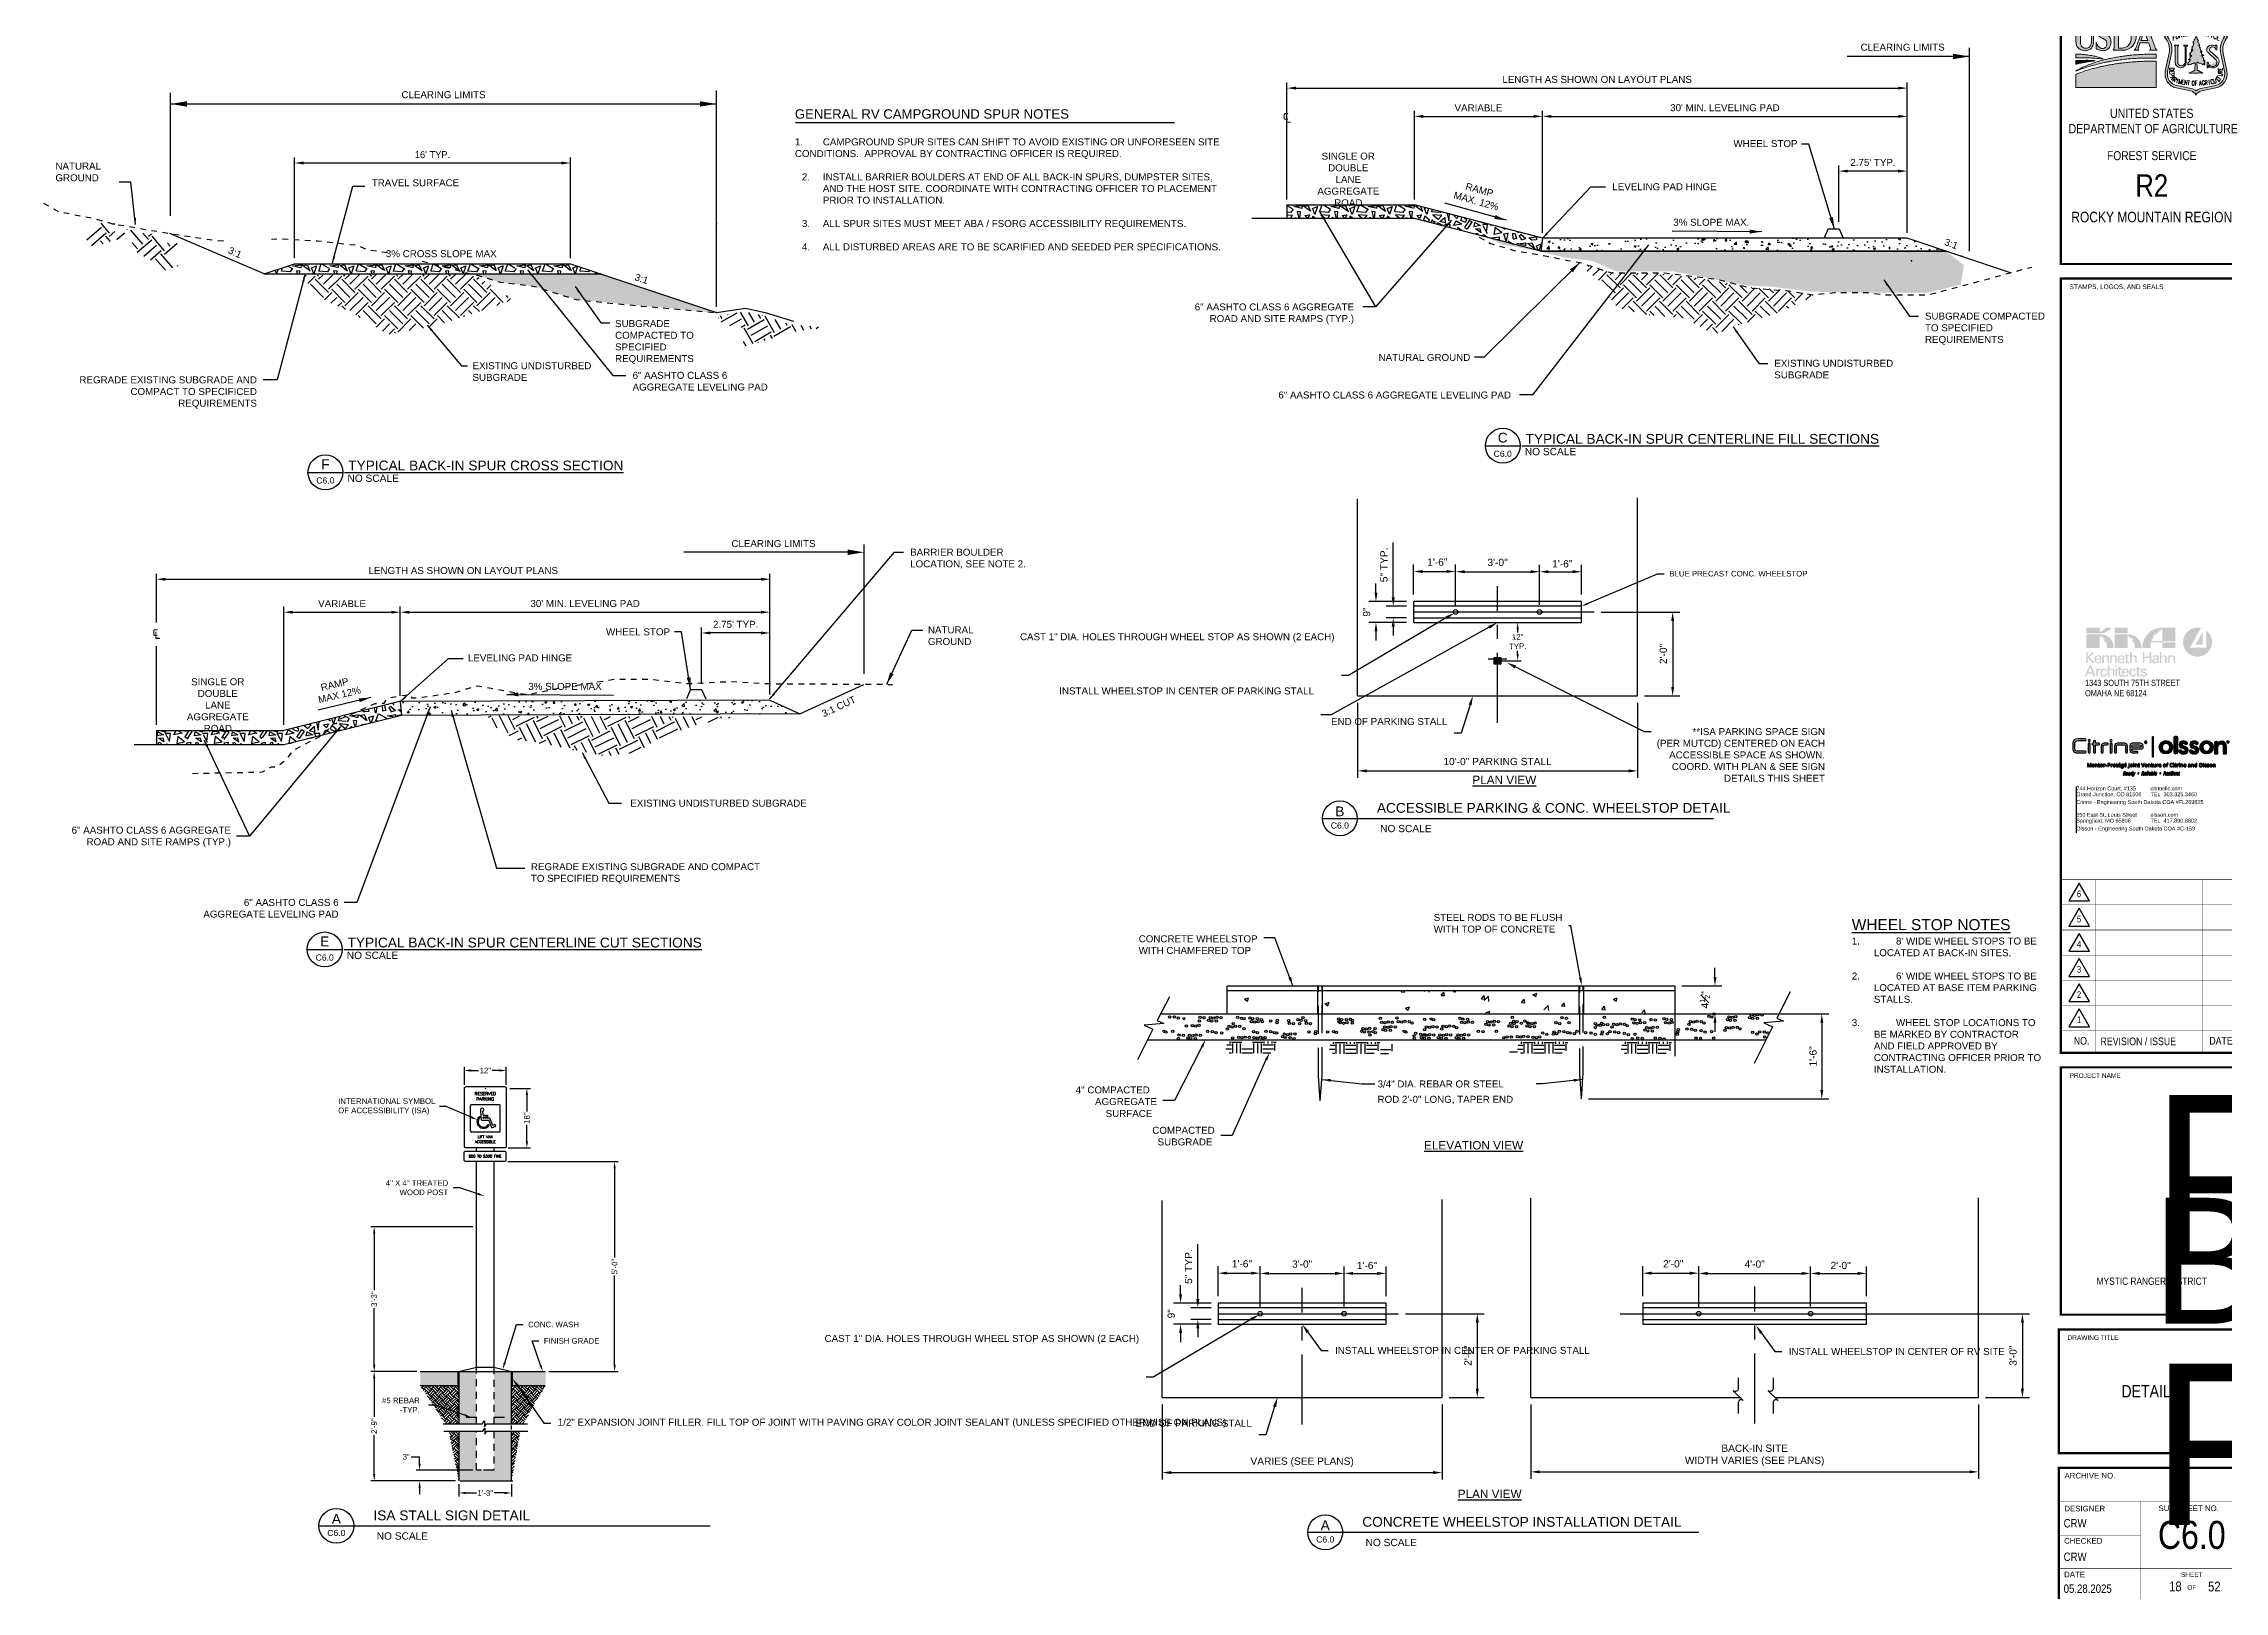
# Paper-space layout 'C6.0 DETAILS' of a CAD drawing. Header units: feet. Extents: x -24 to 102, y -3 to 30.
# Drawn here: x 1.96 to 40.92, y 0.91 to 28.58 of the extents above; entities that cross this region are included whole.
import ezdxf
from ezdxf import colors
from ezdxf.entities.mleader import LeaderData, LeaderLine
from ezdxf.enums import TextEntityAlignment as Align
from ezdxf.math import Vec2, Vec3

# ---------------------------------------------------------------- set-up
doc = ezdxf.new("R2018")
doc.units = ezdxf.units.FT
doc.header["$MEASUREMENT"] = 0
doc.set_wipeout_variables(frame=1)
for name, pattern in [('CENTER', [2, 1.25, -0.25, 0.25, -0.25]), ('DASHED', [0.75, 0.5, -0.25]), ('HIDDEN', [0.375, 0.25, -0.125]), ('HIDDEN2', [0.1875, 0.125, -0.0625])]:
    doc.linetypes.add(name, pattern=pattern)
for name, color, linetype in [('AGGREGATE-BC', 3, 'Continuous'), ('BDR-LOGO', 135, 'Continuous'), ('C-ANNO-DIM', 2, 'Continuous'), ('C-ANNO-TXT', 7, 'Continuous'), ('C-DIM', 2, 'Continuous'), ('DASHED', 1, 'DASHED'), ('DETITLES', 3, 'Continuous'), ('DETL-1', 4, 'Continuous'), ('DIM', 2, 'Continuous'), ('G-BRDR', 7, 'Continuous'), ('G-BRDR-LINE-ST04', 64, 'Continuous'), ('G-BRDR-STMP', 64, 'Continuous'), ('G-BRDR-TEXT-ST01', 64, 'Continuous'), ('G-LINE-ST01', 1, 'Continuous'), ('G-LINE-ST02', 2, 'Continuous'), ('G-LINE-ST04', 4, 'Continuous'), ('G-LINE-ST07', 7, 'Continuous'), ('G-TEXT-ST02', 2, 'Continuous'), ('G-TEXT-ST03', 3, 'Continuous'), ('HATCH', 6, 'Continuous'), ('HOTMIX', 15, 'Continuous'), ('NATURAL-GROUND', 10, 'Continuous'), ('OBJECT', 4, 'Continuous'), ('PLATE', 7, 'Continuous'), ('TEXT', 7, 'Continuous'), ('Text-GenNotes', 7, 'Continuous'), ('Z-DIM', 7, 'Continuous'), ('Z-SYMS-GENL', 7, 'Continuous')]:
    doc.layers.add(name, color=color, linetype=linetype)
doc.layers.add('G-BRDR-LOGO-NPLT', color=7, linetype='Continuous', true_color=0x373a37, plot=False)
doc.layers.add('G-BRDR-LOGO-ST02', color=7, linetype='Continuous', true_color=0x373a37)
doc.layers.add('Layer 2', color=7, linetype='Continuous', lineweight=0)
doc.layers.add('VPORT', color=254, linetype='Continuous', plot=False)
doc.styles.add('Arial', font='arial.ttf')
doc.styles.add('Arial Narrow Tlblk', font='ARIALN.TTF')
doc.styles.add('LEROY', font='arial.ttf')
doc.styles.add('Normal', font='arial.ttf', dxfattribs={"height": 0.1})
doc.styles.add('OA_PR-Simplex', font='simplex.shx', dxfattribs={"height": 0.1})
doc.styles.add('OA_SIMPLEX', font='simplex.shx')
doc.styles.add('R-0', font='arial.ttf')
doc.styles.add('RomanS', font='arial.ttf')
doc.styles.add('SIMPLEX', font='simplex.shx')
doc.styles.get("Standard").update_dxf_attribs({"font": 'arial.ttf'})
doc.styles.add('Tag', font='romans.shx')
doc.styles.add('TBLK_Normal', font='arial.ttf')
doc.dimstyles.new('MS-12', dxfattribs={"dimscale": 12, "dimtxt": 0.13, "dimasz": 0.16, "dimexe": 0.125, "dimexo": 0.125, "dimgap": 0.09, "dimtad": 1, "dimdec": 1, "dimzin": 0, "dimdsep": 46, "dimlunit": 4, "dimtxsty": 'R-0', "dimcen": 0.09, "dimclrd": 2, "dimclre": 2, "dimclrt": 7, "dimadec": 0, "dimazin": 0, "dimtfac": 1, "dimtdec": 1, "dimtofl": 0, "dimtmove": 0, "dimatfit": 3, "dimfxl": 1, "dimtolj": 1, "dimtzin": 0, "dimarcsym": 0})
doc.dimstyles.new('MS-2', dxfattribs={"dimscale": 2, "dimtxt": 0.13, "dimasz": 0.16, "dimexe": 0.1, "dimexo": 0.1, "dimgap": 0.09, "dimtad": 1, "dimdec": 0, "dimzin": 0, "dimdsep": 46, "dimlunit": 4, "dimtxsty": 'R-0', "dimcen": 0.09, "dimclrd": 2, "dimclre": 2, "dimclrt": 7, "dimadec": 0, "dimazin": 0, "dimtfac": 1, "dimtdec": 0, "dimtofl": 0, "dimtmove": 0, "dimatfit": 3, "dimfxl": 1, "dimtolj": 1, "dimtzin": 0, "dimarcsym": 0})
doc.dimstyles.new('MS-24', dxfattribs={"dimscale": 24, "dimtxt": 0.13, "dimasz": 0.16, "dimexe": 0.125, "dimexo": 0.125, "dimgap": 0.1, "dimtad": 1, "dimdec": 0, "dimzin": 3, "dimdsep": 46, "dimlunit": 4, "dimtxsty": 'RomanS', "dimcen": 0.26, "dimclrd": 2, "dimclre": 2, "dimclrt": 7, "dimadec": 0, "dimazin": 0, "dimtfac": 1, "dimtdec": 0, "dimtofl": 0, "dimtmove": 0, "dimatfit": 3, "dimfxl": 1, "dimtolj": 1, "dimtzin": 0, "dimarcsym": 0})
doc.dimstyles.new('OA_DETAIL', dxfattribs={"dimscale": 20, "dimtxt": 0.1, "dimasz": 0.12, "dimexe": 0.0625, "dimexo": 0.0625, "dimgap": 0.03, "dimtad": 0, "dimtoh": 1, "dimzin": 0, "dimdsep": 46, "dimtxsty": 'OA_PR-Simplex', "dimcen": 0.09, "dimclrd": 256, "dimclre": 256, "dimclrt": 256, "dimaunit": 1, "dimadec": 4, "dimazin": 0, "dimtfac": 1, "dimtofl": 0, "dimtmove": 1, "dimatfit": 3, "dimfxl": 1, "dimtolj": 1, "dimtzin": 0, "dimlwd": -1, "dimlwe": -1, "dimarcsym": 0})
doc.dimstyles.get("Standard").update_dxf_attribs({"dimtxt": 0.1, "dimasz": 0.18, "dimexe": 0.18, "dimexo": 0.0625, "dimgap": 0.09, "dimtad": 0, "dimtih": 1, "dimtoh": 1, "dimdec": 4, "dimzin": 0, "dimdsep": 46, "dimtxsty": 'Normal', "dimcen": 0.09, "dimadec": 0, "dimazin": 0, "dimtfac": 1, "dimtdec": 4, "dimtofl": 0, "dimtmove": 0, "dimatfit": 3, "dimfxl": 1, "dimtolj": 1, "dimtzin": 0, "dimarcsym": 0})
pattern_1 = [(45, (19.617585, -10.04695), (0, 0.1325609), [0.0937347, -0.0937347]), (45, (19.59273, -10.0221), (0, 0.1325609), [0.0937347, -0.0937347]), (45, (19.56787, -9.99724), (0, 0.1325609), [0.0937347, -0.0937347]), (135, (19.56787, -9.98067), (-0.1325609, 1e-17), [0.0937347, -0.0937347]), (135, (19.59273, -9.95582), (-0.1325609, 1e-17), [0.0937347, -0.0937347]), (135, (19.617585, -9.93096), (-0.1325609, 1e-17), [0.0937347, -0.0937347])]

psp = doc.layouts.new('C6.0 DETAILS')

# ---------------------------------------------------------------- texts
at = {"style": 'Arial Narrow Tlblk'}
for s, insert, char_height, width, attachment_point in [('DETAILS', (39.6085, 4.4874), 0.22, 1.699889, 5), ('CRW', (38.0513, 2.0527), 0.15, 1.699889, 7), ('C6.0', (40.3409, 1.9177), 0.5, 1.263552, 5), ('CRW', (38.0513, 1.4527), 0.15, 1.699889, 7)]:
    psp.add_mtext(s, dxfattribs=dict(at, insert=insert, char_height=char_height, width=width, attachment_point=attachment_point))
at = {"color": 0, "linetype": 'ByBlock', "lineweight": -2, "insert": (39.9369, 0.9114), "char_height": 0.175, "width": 0.239206, "attachment_point": 7, "style": 'Arial Narrow Tlblk'}
psp.add_mtext('18', dxfattribs=at)
at = {"layer": 'C-ANNO-TXT', "char_height": 0.125, "style": 'R-0'}
for insert, width, attachment_point in [((33.2956, 26.8521), 2.332405, 3), ((13.1495, 18.0618), 4.122199, 6)]:
    psp.add_mtext('WHEEL STOP', dxfattribs=dict(at, insert=insert, width=width, attachment_point=attachment_point))
at = {"layer": 'DIM', "color": 4, "style": 'LEROY'}
for s, p in [('%%UPLAN VIEW', (27.4861, 15.3407)), ('%%UELEVATION VIEW', (26.6226, 8.8107)), ('%%UPLAN VIEW', (27.225, 2.5795))]:
    psp.add_text(s, height=0.15, dxfattribs=at).set_placement(p)
at = {"layer": 'G-LINE-ST01', "style": 'OA_SIMPLEX'}
for s, height, p in [('RESERVED', 0.05574, (9.8478, 9.7804)), ('PARKING', 0.05574, (9.8458, 9.6858)), ('ACCESSIBLE', 0.04669, (9.8477, 8.9252)), ('LIFT VAN', 0.04669, (9.8477, 9.0151)), ('$50 TO $300 FINE', 0.04669, (9.8444, 8.6669))]:
    psp.add_text(s, height=height, dxfattribs=at).set_placement(p, align=Align.CENTER)
at = {"layer": 'G-TEXT-ST02', "insert": (15.3798, 27.4031), "char_height": 0.125, "attachment_point": 1, "style": 'Normal'}
psp.add_mtext_dynamic_manual_height_columns('\\A1;{\\H1.3462x;\\C3;GENERAL RV CAMPGROUND SPUR NOTES\\P\\H0.85711x;\\C4;\\P\\pxi-3,l4,t4;}1.^ICAMPGROUND SPUR SITES CAN SHIFT TO AVOID EXISTING OR UNFORESEEN SITE CONDITIONS.  APPROVAL BY CONTRACTING OFFICER IS REQUIRED.\\P\\pi0,l0,tz;\\P\\pi-3,l4,t4;2.^IINSTALL BARRIER BOULDERS AT END OF ALL BACK-IN SPURS, DUMPSTER SITES, AND THE HOST SITE. COORDINATE WITH CONTRACTING OFFICER TO PLACEMENT PRIOR TO INSTALLATION. \\P\\pi0,l0,tz; \\P\\pi-3,l4,t4;3.^IALL SPUR SITES MUST MEET ABA / FSORG ACCESSIBILITY REQUIREMENTS.\\P\\pi0,l0,tz;\\P\\pi-3,l4,t4;4.^IALL DISTURBED AREAS ARE TO BE SCARIFIED AND SEEDED PER SPECIFICATIONS.', width=7.705453, gutter_width=0.65, heights=[0], dxfattribs=at)
at = {"layer": 'TEXT', "color": 7, "style": 'R-0'}
for s, p in [('CLEARING LIMITS', (34.4215, 28.4498)), ('3%%% SLOPE MAX.', (31.0755, 25.3205)), ('CLEARING LIMITS', (14.2454, 19.5772))]:
    psp.add_text(s, height=0.125, dxfattribs=at).set_placement(p)
for s, p in [('CLEARING LIMITS', (9.1012, 27.6013)), ('3%%% CROSS SLOPE MAX', (9.0608, 24.7593))]:
    psp.add_text(s, height=0.125, dxfattribs=at).set_placement(p, align=Align.CENTER)
at = {"layer": 'TEXT', "color": 7, "style": 'R-0', "width": 0.95}
psp.add_text("16' TYP.", height=0.125, dxfattribs=at).set_placement((8.9046, 26.5295), align=Align.CENTER)
at = {"layer": 'TEXT', "color": 7, "style": 'R-0'}
for s, rotation, p in [('MAX. 12%%%', 344.28142, (27.537, 25.7029)), ('RAMP', 344.28142, (27.5959, 25.9035)), ('3:1', 334.61528, (5.3491, 24.7872)), ('3:1', 339.08898, (36.0193, 24.9397)), ('3:1', 341.16079, (12.6203, 24.3136)), ('RAMP', 13.60946, (7.1706, 17.0633)), ('MAX 12%%%', 13.60946, (7.2561, 16.8754))]:
    psp.add_text(s, height=0.125, rotation=rotation, dxfattribs=at).set_placement(p, align=Align.CENTER)
psp.add_text('3%%% SLOPE MAX', height=0.125, rotation=0.03354, dxfattribs=at).set_placement((10.617, 17.0249))
at = {"layer": 'TEXT', "style": 'R-0'}
for s, p in [('4" COMPACTED', (20.3983, 9.8123)), ('3/4" DIA. REBAR OR STEEL', (25.7927, 9.9187)), ('ROD 2\'-0" LONG, TAPER END', (25.7904, 9.6445)), ('AGGREGATE', (20.7431, 9.604)), ('SURFACE', (20.9334, 9.3906)), ('COMPACTED', (21.766, 9.0908)), ('SUBGRADE', (21.8611, 8.8825))]:
    psp.add_text(s, height=0.125, dxfattribs=at).set_placement(p)
at = {"layer": 'TEXT', "color": 7, "char_height": 0.125, "width": 1.214671, "attachment_point": 2, "rotation": 0.12, "style": 'R-0'}
for insert in [(25.2676, 26.6277), (5.0675, 17.2326)]:
    psp.add_mtext('SINGLE OR DOUBLE LANE\\PAGGREGATE ROAD', dxfattribs=dict(at, insert=insert))
at = {"layer": 'TEXT', "color": 7, "char_height": 0.125, "style": 'R-0'}
for s, insert, width, attachment_point in [('NATURAL GROUND', (2.1667, 26.4498), 1.089524, 1), ('TRAVEL SURFACE    ', (7.8197, 26.1517), 3.193333, 1), ('LEVELING PAD HINGE', (29.987, 26.0809), 3.039999, 1), (' 6" AASHTO CLASS 6 AGGREGATE ROAD AND SITE RAMPS (TYP.)', (25.3711, 23.9322), 2.962156, 3), ('SUBGRADE COMPACTED TO SPECIFIED REQUIREMENTS', (35.5731, 23.7685), 2.238426, 1), ('SUBGRADE COMPACTED TO SPECIFIED REQUIREMENTS', (12.1672, 23.6344), 1.534868, 1), ('NATURAL GROUND', (25.8095, 23.0302), 2.321523, 1), ('REGRADE EXISTING SUBGRADE AND COMPACT TO SPECIFICED REQUIREMENTS', (5.7681, 22.629), 3.633321, 3), ('EXISTING UNDISTURBED SUBGRADE', (9.6192, 22.8819), 2.633178, 1), ('6" AASHTO CLASS 6 AGGREGATE LEVELING PAD', (12.48, 22.7095), 2.483569, 1), ('EXISTING UNDISTURBED SUBGRADE', (32.8806, 22.9254), 2.238426, 1), ('6" AASHTO CLASS 6 AGGREGATE LEVELING PAD', (28.1757, 22.3581), 4.978127, 3), ('BARRIER BOULDER LOCATION, SEE NOTE 2.', (17.4401, 19.549), 2.409357, 1), ('NATURAL GROUND', (17.7573, 18.1604), 0.994029, 1), ('LEVELING PAD HINGE', (9.5381, 17.6592), 3.039999, 1), ('EXISTING UNDISTURBED SUBGRADE', (12.4396, 15.0625), 4.118399, 1), ('6" AASHTO CLASS 6 AGGREGATE ROAD AND SITE RAMPS (TYP.)', (5.3032, 14.5809), 3.307291, 3), ('REGRADE EXISTING SUBGRADE AND COMPACT TO SPECIFIED REQUIREMENTS', (10.6628, 13.9277), 4.218345, 1), ('6" AASHTO CLASS 6 AGGREGATE LEVELING PAD', (7.2264, 13.2883), 2.565025, 3)]:
    psp.add_mtext(s, dxfattribs=dict(at, insert=insert, width=width, attachment_point=attachment_point))
at = {"layer": 'TEXT', "ltscale": 0.75, "char_height": 0.125, "attachment_point": 1, "style": 'R-0'}
for s, insert, width in [('STEEL RODS TO BE FLUSH WITH TOP OF CONCRETE', (26.7948, 13.0206), 2.298118), ('CONCRETE WHEELSTOP WITH CHAMFERED TOP', (21.5234, 12.6382), 2.172848)]:
    psp.add_mtext(s, dxfattribs=dict(at, insert=insert, width=width))
at = {"layer": 'TEXT', "color": 3, "insert": (34.2652, 12.9277), "char_height": 0.1975, "width": 3.383252, "attachment_point": 1, "style": 'R-0'}
psp.add_mtext("{\\LWHEEL STOP NOTES\\P\\pxi-2,l2;\\H0.63291x;\\l\\C256;1.^I8' WIDE WHEEL STOPS TO BE LOCATED AT BACK-IN SITES.\\P\\pi0,l0;\\P\\pi-2,l2;2.^I6' WIDE WHEEL STOPS TO BE LOCATED AT BASE ITEM PARKING STALLS.\\P\\pi0,l0; \\P\\pi-2,l2;3.^IWHEEL STOP LOCATIONS TO BE MARKED BY CONTRACTOR AND FIELD APPROVED BY CONTRACTING OFFICER PRIOR TO INSTALLATION.}", dxfattribs=at)
at = {"layer": 'VPORT', "color": 7, "style": 'R-0'}
psp.add_text('3:1 CUT', height=0.125, rotation=25.3679, dxfattribs=at).set_placement((15.8965, 16.533))
at = {"layer": 'Z-SYMS-GENL', "color": 3, "linetype": 'Continuous', "style": 'R-0'}
for s, p in [('ACCESSIBLE PARKING & CONC. WHEELSTOP DETAIL', (25.7799, 14.9158)), ('ISA STALL SIGN DETAIL', (7.8497, 2.2705)), ('CONCRETE WHEELSTOP INSTALLATION DETAIL', (25.5188, 2.1546))]:
    psp.add_text(s, height=0.175, dxfattribs=at).set_placement(p, align=Align.MIDDLE_LEFT)
at = {"layer": 'Z-SYMS-GENL', "color": 7, "linetype": 'Continuous', "style": 'R-0'}
for p in [(26.2971, 14.5467), (8.3669, 1.9013), (26.036, 1.7855)]:
    psp.add_text('NO SCALE', height=0.13, dxfattribs=at).set_placement(p, align=Align.MIDDLE)

# ---------------------------------------------------------------- blocks, each defined once
blk = doc.blocks.new('*D502')
at = {"layer": 'C-DIM', "color": 2, "lineweight": -2, "transparency": 16777216}
for p, q in [((26.436, 18.73), (26.436, 19.266)), ((26.596, 19.141), (27.026, 19.141)), ((27.186, 18.542), (27.186, 19.266))]:
    blk.add_line(p, q, dxfattribs=at)
at = {"layer": 'C-DIM', "color": 2, "transparency": 16777216}
for points in [[(26.596, 19.168), (26.596, 19.115), (26.436, 19.141)], [(27.026, 19.168), (27.026, 19.115), (27.186, 19.141)]]:
    blk.add_solid(points, dxfattribs=at)
at = {"layer": 'Defpoints', "color": 0, "transparency": 16777216}
for p in [(27.186, 19.141), (26.436, 18.605), (27.186, 18.417)]:
    blk.add_point(p, dxfattribs=at)
at = {"layer": 'C-DIM', "color": 7, "transparency": 16777216, "insert": (26.86, 19.308), "char_height": 0.13, "attachment_point": 5, "style": 'RomanS'}
blk.add_mtext('\\A1;1\'-6"', dxfattribs=at)
blk = doc.blocks.new('*D503')
at = {"layer": 'C-DIM', "color": 2, "lineweight": -2, "transparency": 16777216}
for p, q in [((27.186, 18.542), (27.186, 19.262)), ((27.346, 19.137), (28.526, 19.137)), ((28.686, 18.544), (28.686, 19.262))]:
    blk.add_line(p, q, dxfattribs=at)
at = {"layer": 'C-DIM', "color": 2, "transparency": 16777216}
for points in [[(27.346, 19.164), (27.346, 19.11), (27.186, 19.137)], [(28.526, 19.164), (28.526, 19.11), (28.686, 19.137)]]:
    blk.add_solid(points, dxfattribs=at)
at = {"layer": 'Defpoints', "color": 0, "transparency": 16777216}
for p in [(28.686, 19.137), (27.186, 18.417), (28.686, 18.419)]:
    blk.add_point(p, dxfattribs=at)
at = {"layer": 'C-DIM', "color": 7, "transparency": 16777216, "insert": (27.936, 19.303), "char_height": 0.13, "attachment_point": 5, "style": 'RomanS'}
blk.add_mtext('\\A1;3\'-0"', dxfattribs=at)
blk = doc.blocks.new('*D504')
at = {"layer": 'C-DIM', "color": 2, "lineweight": -2, "transparency": 16777216}
for p, q in [((28.686, 18.544), (28.686, 19.262)), ((28.846, 19.137), (29.276, 19.137)), ((29.436, 18.73), (29.436, 19.262))]:
    blk.add_line(p, q, dxfattribs=at)
at = {"layer": 'C-DIM', "color": 2, "transparency": 16777216}
for points in [[(28.846, 19.164), (28.846, 19.11), (28.686, 19.137)], [(29.276, 19.164), (29.276, 19.11), (29.436, 19.137)]]:
    blk.add_solid(points, dxfattribs=at)
at = {"layer": 'Defpoints', "color": 0, "transparency": 16777216}
for p in [(29.436, 19.137), (28.686, 18.419), (29.436, 18.605)]:
    blk.add_point(p, dxfattribs=at)
at = {"layer": 'C-DIM', "color": 7, "transparency": 16777216, "insert": (29.094, 19.278), "char_height": 0.13, "attachment_point": 5, "style": 'RomanS'}
blk.add_mtext('\\A1;1\'-6"', dxfattribs=at)
blk = doc.blocks.new('*D505')
at = {"layer": 'Defpoints', "color": 0, "transparency": 16777216}
for p in [(29.66, 18.417), (30.436, 16.917), (31.065, 16.917)]:
    blk.add_point(p, dxfattribs=at)
at = {"layer": 'DIM', "color": 2, "lineweight": -2, "transparency": 16777216}
for p, q in [((29.785, 18.417), (31.19, 18.417)), ((31.065, 18.257), (31.065, 17.077)), ((30.561, 16.917), (31.19, 16.917))]:
    blk.add_line(p, q, dxfattribs=at)
at = {"layer": 'DIM', "color": 2, "transparency": 16777216}
for points in [[(31.038, 18.257), (31.091, 18.257), (31.065, 18.417)], [(31.038, 17.077), (31.091, 17.077), (31.065, 16.917)]]:
    blk.add_solid(points, dxfattribs=at)
at = {"layer": 'DIM', "color": 7, "transparency": 16777216, "insert": (30.898, 17.667), "char_height": 0.13, "attachment_point": 5, "rotation": 90, "style": 'RomanS'}
blk.add_mtext('\\A1;2\'-0"', dxfattribs=at)
blk = doc.blocks.new('*D506')
at = {"layer": 'Defpoints', "color": 0, "transparency": 16777216}
for p in [(25.436, 16.917), (30.436, 16.917), (30.436, 15.577)]:
    blk.add_point(p, dxfattribs=at)
at = {"layer": 'DIM', "color": 2, "lineweight": -2, "transparency": 16777216}
for p, q in [((25.436, 16.792), (25.436, 15.452)), ((30.436, 16.792), (30.436, 15.452)), ((25.596, 15.577), (30.276, 15.577))]:
    blk.add_line(p, q, dxfattribs=at)
at = {"layer": 'DIM', "color": 2, "transparency": 16777216}
for points in [[(25.596, 15.604), (25.596, 15.55), (25.436, 15.577)], [(30.276, 15.604), (30.276, 15.55), (30.436, 15.577)]]:
    blk.add_solid(points, dxfattribs=at)
at = {"layer": 'DIM', "color": 7, "transparency": 16777216, "insert": (27.936, 15.744), "char_height": 0.13, "attachment_point": 5, "style": 'RomanS'}
blk.add_mtext('\\A1;10\'-0" PARKING STALL', dxfattribs=at)
blk = doc.blocks.new('*D507')
at = {"layer": 'C-DIM', "color": 2, "lineweight": -2, "transparency": 16777216}
for p, q in [((25.763, 18.765), (25.763, 18.925)), ((26.311, 18.605), (25.638, 18.605)), ((26.311, 18.23), (25.638, 18.23)), ((25.763, 18.07), (25.763, 17.91))]:
    blk.add_line(p, q, dxfattribs=at)
at = {"layer": 'C-DIM', "color": 2, "transparency": 16777216}
for points in [[(25.737, 18.765), (25.79, 18.765), (25.763, 18.605)], [(25.737, 18.07), (25.79, 18.07), (25.763, 18.23)]]:
    blk.add_solid(points, dxfattribs=at)
at = {"layer": 'Defpoints', "color": 0, "transparency": 16777216}
for p in [(26.436, 18.605), (25.763, 18.23), (26.436, 18.23)]:
    blk.add_point(p, dxfattribs=at)
at = {"layer": 'C-DIM', "color": 7, "transparency": 16777216, "insert": (25.597, 18.417), "char_height": 0.13, "attachment_point": 5, "rotation": 90, "style": 'RomanS'}
blk.add_mtext('\\A1;9"', dxfattribs=at)
blk = doc.blocks.new('*D508')
at = {"layer": 'C-DIM', "color": 2, "lineweight": -2, "transparency": 16777216}
for p, q in [((26.072, 18.679), (26.072, 19.657)), ((26.311, 18.519), (25.947, 18.519)), ((26.311, 18.315), (25.947, 18.315)), ((26.072, 18.155), (26.072, 17.995))]:
    blk.add_line(p, q, dxfattribs=at)
at = {"layer": 'C-DIM', "color": 2, "transparency": 16777216}
for points in [[(26.045, 18.679), (26.098, 18.679), (26.072, 18.519)], [(26.045, 18.155), (26.098, 18.155), (26.072, 18.315)]]:
    blk.add_solid(points, dxfattribs=at)
at = {"layer": 'Defpoints', "color": 0, "transparency": 16777216}
for p in [(26.072, 18.315), (26.436, 18.519), (26.436, 18.315)]:
    blk.add_point(p, dxfattribs=at)
at = {"layer": 'C-DIM', "color": 7, "transparency": 16777216, "insert": (25.906, 19.259), "char_height": 0.13, "attachment_point": 5, "rotation": 90, "style": 'RomanS'}
blk.add_mtext('\\A1;5" TYP.', dxfattribs=at)
blk = doc.blocks.new('z2PTTIT')
at = {"color": 7, "linetype": 'Continuous'}
blk.add_line((-0.312, 0), (0.312, 0), dxfattribs=at)
blk.add_circle((0, 0), 0.312, dxfattribs=at)
at = {"color": 3, "linetype": 'Continuous', "style": 'R-0'}
blk.add_attdef('X', text='', height=0.175, dxfattribs=at).set_placement((0, 0.125), align=Align.MIDDLE)
at = {"color": 7, "linetype": 'Continuous', "style": 'R-0'}
blk.add_attdef('XX', text='', height=0.11, dxfattribs=at).set_placement((0, -0.127), align=Align.MIDDLE)
blk = doc.blocks.new('*D509')
at = {"layer": 'Defpoints', "color": 0, "transparency": 16777216}
for p in [(28.295, 18.23), (28.295, 18.23), (27.799, 17.546)]:
    blk.add_point(p, dxfattribs=at)
at = {"layer": 'G-TEXT-ST02', "transparency": 16777216}
for p, q in [((28.295, 18.11), (28.295, 18.052)), ((27.861, 17.546), (28.358, 17.546)), ((28.295, 17.666), (28.295, 17.724))]:
    blk.add_line(p, q, dxfattribs=at)
for points in [[(28.275, 18.11), (28.315, 18.11), (28.295, 18.23)], [(28.275, 17.666), (28.315, 17.666), (28.295, 17.546)]]:
    blk.add_solid(points, dxfattribs=at)
at = {"layer": 'G-TEXT-ST02', "transparency": 16777216, "insert": (28.295, 17.888), "char_height": 0.1, "attachment_point": 5, "rotation": 1, "style": 'Normal'}
blk.add_mtext('\\A1;12"\\PTYP.', dxfattribs=at)
blk = doc.blocks.new('*D543')
at = {"layer": 'C-DIM', "color": 2, "lineweight": -2, "transparency": 16777216}
for p, q in [((22.944, 6.188), (22.944, 6.724)), ((23.694, 6), (23.694, 6.724)), ((23.104, 6.599), (23.534, 6.599))]:
    blk.add_line(p, q, dxfattribs=at)
at = {"layer": 'C-DIM', "color": 2, "transparency": 16777216}
for points in [[(23.104, 6.626), (23.104, 6.573), (22.944, 6.599)], [(23.534, 6.626), (23.534, 6.573), (23.694, 6.599)]]:
    blk.add_solid(points, dxfattribs=at)
at = {"layer": 'Defpoints', "color": 0, "transparency": 16777216}
for p in [(23.694, 6.599), (22.944, 6.063), (23.694, 5.875)]:
    blk.add_point(p, dxfattribs=at)
at = {"layer": 'C-DIM', "color": 7, "transparency": 16777216, "insert": (23.368, 6.766), "char_height": 0.13, "attachment_point": 5, "style": 'RomanS'}
blk.add_mtext('\\A1;1\'-6"', dxfattribs=at)
blk = doc.blocks.new('*D544')
at = {"layer": 'C-DIM', "color": 2, "lineweight": -2, "transparency": 16777216}
for p, q in [((23.694, 6), (23.694, 6.72)), ((25.194, 6.002), (25.194, 6.72)), ((23.854, 6.595), (25.034, 6.595))]:
    blk.add_line(p, q, dxfattribs=at)
at = {"layer": 'C-DIM', "color": 2, "transparency": 16777216}
for points in [[(23.854, 6.622), (23.854, 6.568), (23.694, 6.595)], [(25.034, 6.622), (25.034, 6.568), (25.194, 6.595)]]:
    blk.add_solid(points, dxfattribs=at)
at = {"layer": 'Defpoints', "color": 0, "transparency": 16777216}
for p in [(25.194, 6.595), (23.694, 5.875), (25.194, 5.877)]:
    blk.add_point(p, dxfattribs=at)
at = {"layer": 'C-DIM', "color": 7, "transparency": 16777216, "insert": (24.444, 6.761), "char_height": 0.13, "attachment_point": 5, "style": 'RomanS'}
blk.add_mtext('\\A1;3\'-0"', dxfattribs=at)
blk = doc.blocks.new('*D545')
at = {"layer": 'C-DIM', "color": 2, "lineweight": -2, "transparency": 16777216}
for p, q in [((25.194, 6.002), (25.194, 6.72)), ((25.944, 6.188), (25.944, 6.72)), ((25.354, 6.595), (25.784, 6.595))]:
    blk.add_line(p, q, dxfattribs=at)
at = {"layer": 'C-DIM', "color": 2, "transparency": 16777216}
for points in [[(25.354, 6.622), (25.354, 6.568), (25.194, 6.595)], [(25.784, 6.622), (25.784, 6.568), (25.944, 6.595)]]:
    blk.add_solid(points, dxfattribs=at)
at = {"layer": 'Defpoints', "color": 0, "transparency": 16777216}
for p in [(25.944, 6.595), (25.194, 5.877), (25.944, 6.063)]:
    blk.add_point(p, dxfattribs=at)
at = {"layer": 'C-DIM', "color": 7, "transparency": 16777216, "insert": (25.602, 6.736), "char_height": 0.13, "attachment_point": 5, "style": 'RomanS'}
blk.add_mtext('\\A1;1\'-6"', dxfattribs=at)
blk = doc.blocks.new('*D546')
at = {"layer": 'Defpoints', "color": 0, "transparency": 16777216}
for p in [(31.53, 6.599), (30.53, 6.063), (31.53, 5.875)]:
    blk.add_point(p, dxfattribs=at)
at = {"layer": 'DIM', "color": 2, "lineweight": -2, "transparency": 16777216}
for p, q in [((30.53, 6.188), (30.53, 6.724)), ((31.53, 6), (31.53, 6.724)), ((30.69, 6.599), (31.37, 6.599))]:
    blk.add_line(p, q, dxfattribs=at)
at = {"layer": 'DIM', "color": 2, "transparency": 16777216}
for points in [[(30.69, 6.626), (30.69, 6.573), (30.53, 6.599)], [(31.37, 6.626), (31.37, 6.573), (31.53, 6.599)]]:
    blk.add_solid(points, dxfattribs=at)
at = {"layer": 'DIM', "color": 7, "transparency": 16777216, "insert": (31.075, 6.766), "char_height": 0.13, "attachment_point": 5, "style": 'RomanS'}
blk.add_mtext('\\A1;2\'-0"', dxfattribs=at)
blk = doc.blocks.new('*D547')
at = {"layer": 'Defpoints', "color": 0, "transparency": 16777216}
for p in [(33.53, 6.595), (31.53, 5.875), (33.53, 5.877)]:
    blk.add_point(p, dxfattribs=at)
at = {"layer": 'DIM', "color": 2, "lineweight": -2, "transparency": 16777216}
for p, q in [((31.53, 6), (31.53, 6.72)), ((33.53, 6.002), (33.53, 6.72)), ((31.69, 6.595), (33.37, 6.595))]:
    blk.add_line(p, q, dxfattribs=at)
at = {"layer": 'DIM', "color": 2, "transparency": 16777216}
for points in [[(31.69, 6.622), (31.69, 6.568), (31.53, 6.595)], [(33.37, 6.622), (33.37, 6.568), (33.53, 6.595)]]:
    blk.add_solid(points, dxfattribs=at)
at = {"layer": 'DIM', "color": 7, "transparency": 16777216, "insert": (32.53, 6.761), "char_height": 0.13, "attachment_point": 5, "style": 'RomanS'}
blk.add_mtext('\\A1;4\'-0"', dxfattribs=at)
blk = doc.blocks.new('*D548')
at = {"layer": 'Defpoints', "color": 0, "transparency": 16777216}
for p in [(34.53, 6.595), (33.53, 5.877), (34.53, 6.063)]:
    blk.add_point(p, dxfattribs=at)
at = {"layer": 'DIM', "color": 2, "lineweight": -2, "transparency": 16777216}
for p, q in [((33.53, 6.002), (33.53, 6.72)), ((34.53, 6.188), (34.53, 6.72)), ((33.69, 6.595), (34.37, 6.595))]:
    blk.add_line(p, q, dxfattribs=at)
at = {"layer": 'DIM', "color": 2, "transparency": 16777216}
for points in [[(33.69, 6.622), (33.69, 6.568), (33.53, 6.595)], [(34.37, 6.622), (34.37, 6.568), (34.53, 6.595)]]:
    blk.add_solid(points, dxfattribs=at)
at = {"layer": 'DIM', "color": 7, "transparency": 16777216, "insert": (34.066, 6.736), "char_height": 0.13, "attachment_point": 5, "style": 'RomanS'}
blk.add_mtext('\\A1;2\'-0"', dxfattribs=at)
blk = doc.blocks.new('*D549')
at = {"layer": 'Defpoints', "color": 0, "transparency": 16777216}
for p in [(34.486, 5.875), (36.53, 4.375), (37.314, 4.375)]:
    blk.add_point(p, dxfattribs=at)
at = {"layer": 'DIM', "lineweight": -2, "transparency": 16777216}
for p, q in [((34.611, 5.875), (37.439, 5.875)), ((37.314, 5.715), (37.314, 4.535)), ((36.655, 4.375), (37.439, 4.375))]:
    blk.add_line(p, q, dxfattribs=at)
at = {"layer": 'DIM', "transparency": 16777216}
for points in [[(37.288, 5.715), (37.341, 5.715), (37.314, 5.875)], [(37.288, 4.535), (37.341, 4.535), (37.314, 4.375)]]:
    blk.add_solid(points, dxfattribs=at)
at = {"layer": 'DIM', "color": 7, "transparency": 16777216, "insert": (37.148, 5.125), "char_height": 0.13, "attachment_point": 5, "rotation": 90, "style": 'RomanS'}
blk.add_mtext('\\A1;3\'-0"', dxfattribs=at)
blk = doc.blocks.new('*D550')
at = {"layer": 'Defpoints', "color": 0, "transparency": 16777216}
for p in [(28.53, 4.375), (36.53, 4.375), (36.53, 3.048)]:
    blk.add_point(p, dxfattribs=at)
at = {"layer": 'DIM', "color": 2, "lineweight": -2, "transparency": 16777216}
for p, q in [((28.53, 4.25), (28.53, 2.923)), ((36.53, 4.25), (36.53, 2.923)), ((28.69, 3.048), (36.37, 3.048))]:
    blk.add_line(p, q, dxfattribs=at)
at = {"layer": 'DIM', "color": 2, "transparency": 16777216}
for points in [[(28.69, 3.075), (28.69, 3.022), (28.53, 3.048)], [(36.37, 3.075), (36.37, 3.022), (36.53, 3.048)]]:
    blk.add_solid(points, dxfattribs=at)
at = {"layer": 'DIM', "color": 7, "transparency": 16777216, "insert": (32.53, 3.343), "char_height": 0.13, "attachment_point": 5, "style": 'RomanS'}
blk.add_mtext('\\A1;BACK-IN SITE\\PWIDTH VARIES (SEE PLANS)', dxfattribs=at)
blk = doc.blocks.new('*D551')
at = {"layer": 'Defpoints', "color": 0, "transparency": 16777216}
for p in [(26.168, 5.875), (26.944, 4.375), (27.573, 4.375)]:
    blk.add_point(p, dxfattribs=at)
at = {"layer": 'DIM', "color": 2, "lineweight": -2, "transparency": 16777216}
for p, q in [((26.293, 5.875), (27.698, 5.875)), ((27.573, 5.715), (27.573, 4.535)), ((27.069, 4.375), (27.698, 4.375))]:
    blk.add_line(p, q, dxfattribs=at)
at = {"layer": 'DIM', "color": 2, "transparency": 16777216}
for points in [[(27.547, 5.715), (27.6, 5.715), (27.573, 5.875)], [(27.547, 4.535), (27.6, 4.535), (27.573, 4.375)]]:
    blk.add_solid(points, dxfattribs=at)
at = {"layer": 'DIM', "color": 7, "transparency": 16777216, "insert": (27.407, 5.125), "char_height": 0.13, "attachment_point": 5, "rotation": 90, "style": 'RomanS'}
blk.add_mtext('\\A1;2\'-0"', dxfattribs=at)
blk = doc.blocks.new('*D552')
at = {"layer": 'Defpoints', "color": 0, "transparency": 16777216}
for p in [(21.944, 4.375), (26.944, 4.375), (26.944, 3.035)]:
    blk.add_point(p, dxfattribs=at)
at = {"layer": 'DIM', "color": 2, "lineweight": -2, "transparency": 16777216}
for p, q in [((21.944, 4.25), (21.944, 2.91)), ((26.944, 4.25), (26.944, 2.91)), ((22.104, 3.035), (26.784, 3.035))]:
    blk.add_line(p, q, dxfattribs=at)
at = {"layer": 'DIM', "color": 2, "transparency": 16777216}
for points in [[(22.104, 3.062), (22.104, 3.008), (21.944, 3.035)], [(26.784, 3.062), (26.784, 3.008), (26.944, 3.035)]]:
    blk.add_solid(points, dxfattribs=at)
at = {"layer": 'DIM', "color": 7, "transparency": 16777216, "insert": (24.444, 3.22), "char_height": 0.13, "attachment_point": 5, "style": 'RomanS'}
blk.add_mtext('\\A1;VARIES (SEE PLANS)', dxfattribs=at)
blk = doc.blocks.new('*D553')
at = {"layer": 'C-DIM', "color": 2, "lineweight": -2, "transparency": 16777216}
for p, q in [((22.272, 6.223), (22.272, 6.383)), ((22.819, 6.063), (22.147, 6.063)), ((22.819, 5.688), (22.147, 5.688)), ((22.272, 5.528), (22.272, 5.368))]:
    blk.add_line(p, q, dxfattribs=at)
at = {"layer": 'C-DIM', "color": 2, "transparency": 16777216}
for points in [[(22.245, 6.223), (22.298, 6.223), (22.272, 6.063)], [(22.245, 5.528), (22.298, 5.528), (22.272, 5.688)]]:
    blk.add_solid(points, dxfattribs=at)
at = {"layer": 'Defpoints', "color": 0, "transparency": 16777216}
for p in [(22.944, 6.063), (22.272, 5.688), (22.944, 5.688)]:
    blk.add_point(p, dxfattribs=at)
at = {"layer": 'C-DIM', "color": 7, "transparency": 16777216, "insert": (22.105, 5.875), "char_height": 0.13, "attachment_point": 5, "rotation": 90, "style": 'RomanS'}
blk.add_mtext('\\A1;9"', dxfattribs=at)
blk = doc.blocks.new('*D554')
at = {"layer": 'C-DIM', "color": 2, "lineweight": -2, "transparency": 16777216}
for p, q in [((22.58, 6.137), (22.58, 7.115)), ((22.819, 5.977), (22.455, 5.977)), ((22.819, 5.773), (22.455, 5.773)), ((22.58, 5.613), (22.58, 5.453))]:
    blk.add_line(p, q, dxfattribs=at)
at = {"layer": 'C-DIM', "color": 2, "transparency": 16777216}
for points in [[(22.553, 6.137), (22.607, 6.137), (22.58, 5.977)], [(22.553, 5.613), (22.607, 5.613), (22.58, 5.773)]]:
    blk.add_solid(points, dxfattribs=at)
at = {"layer": 'Defpoints', "color": 0, "transparency": 16777216}
for p in [(22.944, 5.977), (22.58, 5.773), (22.944, 5.773)]:
    blk.add_point(p, dxfattribs=at)
at = {"layer": 'C-DIM', "color": 7, "transparency": 16777216, "insert": (22.414, 6.717), "char_height": 0.13, "attachment_point": 5, "rotation": 90, "style": 'RomanS'}
blk.add_mtext('\\A1;5" TYP.', dxfattribs=at)
blk = doc.blocks.new('*D555')
at = {"layer": 'Defpoints', "color": 0, "transparency": 16777216}
for p in [(31.102, 11.735), (31.102, 11.235), (31.821, 11.235)]:
    blk.add_point(p, dxfattribs=at)
at = {"layer": 'DIM', "color": 2, "lineweight": -2, "transparency": 16777216}
for p, q in [((31.227, 11.735), (31.946, 11.735)), ((31.821, 11.895), (31.821, 12.055)), ((31.227, 11.235), (31.946, 11.235)), ((31.821, 11.075), (31.821, 10.915))]:
    blk.add_line(p, q, dxfattribs=at)
at = {"layer": 'DIM', "color": 2, "transparency": 16777216}
for points in [[(31.795, 11.895), (31.848, 11.895), (31.821, 11.735)], [(31.795, 11.075), (31.848, 11.075), (31.821, 11.235)]]:
    blk.add_solid(points, dxfattribs=at)
at = {"layer": 'DIM', "color": 7, "transparency": 16777216, "insert": (31.64, 11.485), "char_height": 0.13, "attachment_point": 5, "rotation": 90, "style": 'R-0'}
blk.add_mtext('\\A1;4{\\H0.7x;\\S1#2;}"', dxfattribs=at)
blk = doc.blocks.new('*D556')
at = {"layer": 'Defpoints', "color": 0, "transparency": 16777216}
for p in [(32.967, 11.235), (29.434, 9.715), (33.729, 9.715)]:
    blk.add_point(p, dxfattribs=at)
at = {"layer": 'DIM', "color": 2, "lineweight": -2, "transparency": 16777216}
for p, q in [((33.092, 11.235), (33.854, 11.235)), ((33.729, 11.075), (33.729, 9.875)), ((29.559, 9.715), (33.854, 9.715))]:
    blk.add_line(p, q, dxfattribs=at)
at = {"layer": 'DIM', "color": 2, "transparency": 16777216}
for points in [[(33.703, 11.075), (33.756, 11.075), (33.729, 11.235)], [(33.703, 9.875), (33.756, 9.875), (33.729, 9.715)]]:
    blk.add_solid(points, dxfattribs=at)
at = {"layer": 'DIM', "color": 7, "transparency": 16777216, "insert": (33.573, 10.475), "char_height": 0.13, "attachment_point": 5, "rotation": 90, "style": 'R-0'}
blk.add_mtext('\\A1;1\'-6"', dxfattribs=at)
blk = doc.blocks.new('*X565')
at = {"color": 0}
for p, q in [((27.758, 8.484), (27.745, 8.506)), ((27.746, 8.442), (27.87, 8.513)), ((28.099, 8.393), (28.025, 8.522)), ((28.181, 8.44), (28.13, 8.528)), ((28.262, 8.487), (28.235, 8.534)), ((28.273, 8.529), (28.286, 8.536)), ((28.398, 8.376), (28.316, 8.518)), ((28.485, 8.412), (28.409, 8.543)), ((28.572, 8.449), (28.514, 8.549)), ((28.568, 8.519), (28.632, 8.556)), ((28.714, 8.495), (28.831, 8.563)), ((28.874, 8.551), (28.864, 8.569)), ((28.958, 8.564), (28.978, 8.575)), ((26.041, 8.395), (26.07, 8.412)), ((26.072, 8.341), (26.072, 8.341)), ((26.152, 8.266), (26.084, 8.384)), ((26.29, 8.214), (26.173, 8.418)), ((26.371, 8.261), (26.278, 8.423)), ((26.305, 8.187), (26.414, 8.25)), ((26.336, 8.385), (26.416, 8.431)), ((26.383, 8.304), (26.599, 8.429)), ((26.519, 8.131), (26.425, 8.292)), ((26.632, 8.123), (26.507, 8.339)), ((26.713, 8.17), (26.588, 8.386)), ((26.642, 8.417), (26.627, 8.443)), ((26.63, 8.375), (26.762, 8.451)), ((26.677, 8.294), (26.894, 8.419)), ((26.724, 8.212), (26.941, 8.337)), ((26.945, 8.08), (26.848, 8.248)), ((26.983, 8.326), (26.907, 8.459)), ((27.054, 8.078), (26.929, 8.295)), ((26.972, 8.283), (27.188, 8.408)), ((27.065, 8.373), (27.011, 8.465)), ((27.019, 8.202), (27.235, 8.327)), ((27.066, 8.121), (27.282, 8.246)), ((27.146, 8.42), (27.116, 8.471)), ((27.157, 8.462), (27.178, 8.474)), ((27.325, 8.234), (27.2, 8.451)), ((27.406, 8.281), (27.291, 8.48)), ((27.313, 8.192), (27.53, 8.317)), ((27.487, 8.328), (27.396, 8.486)), ((27.452, 8.452), (27.524, 8.494)), ((27.499, 8.371), (27.715, 8.496)), ((27.666, 8.143), (27.541, 8.359)), ((27.748, 8.19), (27.623, 8.406)), ((27.829, 8.237), (27.704, 8.453)), ((27.793, 8.361), (28.01, 8.486)), ((27.84, 8.279), (28.057, 8.404)), ((27.959, 8.135), (27.883, 8.268)), ((28.033, 8.196), (27.964, 8.315)), ((28.11, 8.249), (28.045, 8.362)), ((28.088, 8.35), (28.304, 8.475)), ((28.135, 8.269), (28.351, 8.394)), ((26.414, 8.141), (26.461, 8.169)), ((26.68, 8.115), (26.755, 8.158)), ((26.827, 8.096), (26.767, 8.201)), ((27.086, 8.06), (27.097, 8.067)), ((27.141, 8.053), (27.108, 8.109)), ((27.259, 8.036), (27.19, 8.156)), ((27.376, 8.02), (27.271, 8.203)), ((27.36, 8.111), (27.577, 8.236)), ((27.407, 8.029), (27.624, 8.154)), ((27.455, 8.009), (27.45, 8.018)), ((27.559, 8.016), (27.531, 8.065)), ((27.656, 8.036), (27.612, 8.112)), ((27.655, 8.1), (27.871, 8.225)), ((27.775, 8.061), (27.918, 8.144))]:
    blk.add_line(p, q, dxfattribs=at)
blk = doc.blocks.new('*X564')
at = {"color": 0}
for p, q in [((27342.24, 11536.75), (27342.28, 11536.78)), ((27342.71, 11536.66), (27342.49, 11537.05)), ((27342.61, 11536.24), (27344.65, 11537.42)), ((27343.52, 11537.13), (27343.47, 11537.22)), ((27343.71, 11535.8), (27345.23, 11536.67)), ((27346.13, 11535.75), (27345.11, 11537.5)), ((27346.01, 11535.32), (27348.18, 11536.57)), ((27346.94, 11536.22), (27346.2, 11537.49)), ((27347.75, 11536.68), (27347.43, 11537.23)), ((27347.86, 11537.11), (27347.9, 11537.13)), ((27349.54, 11534.83), (27348.29, 11537)), ((27350.35, 11535.3), (27349.63, 11536.55)), ((27351.16, 11535.77), (27350.98, 11536.08)), ((27345.17, 11535.56), (27345.7, 11535.86)), ((27345.84, 11533.11), (27345.49, 11533.72)), ((27346.77, 11533.38), (27345.58, 11535.43)), ((27346.48, 11534.51), (27348.64, 11535.76)), ((27346.95, 11533.7), (27349.11, 11534.95)), ((27347.39, 11533.55), (27347.38, 11533.58)), ((27348.32, 11533.82), (27348.19, 11534.05)), ((27349.25, 11534.09), (27349, 11534.52)), ((27349.43, 11534.41), (27351.59, 11535.66)), ((27352.35, 11534.96), (27351.83, 11535.86)), ((27353.34, 11535.13), (27352.97, 11535.77)), ((27354.32, 11535.31), (27354.1, 11535.69)), ((27354.92, 11535.41), (27355.24, 11535.6))]:
    blk.add_line(p, q, dxfattribs=at)
blk = doc.blocks.new('*D576')
at = {"color": 2, "lineweight": -2, "transparency": 16777216}
for p, q in [((24.173, 25.793), (24.173, 27.881)), ((24.333, 27.781), (35.097, 27.781)), ((35.257, 25.197), (35.257, 27.881))]:
    blk.add_line(p, q, dxfattribs=at)
at = {"color": 2, "transparency": 16777216}
for points in [[(24.333, 27.808), (24.333, 27.755), (24.173, 27.781)], [(35.097, 27.808), (35.097, 27.755), (35.257, 27.781)]]:
    blk.add_solid(points, dxfattribs=at)
at = {"layer": 'Defpoints', "color": 0, "transparency": 16777216}
for p in [(35.257, 27.781), (24.173, 25.693), (35.257, 25.097)]:
    blk.add_point(p, dxfattribs=at)
at = {"color": 7, "transparency": 16777216, "insert": (29.715, 27.936), "char_height": 0.125, "attachment_point": 5, "style": 'R-0'}
blk.add_mtext('\\A1;LENGTH AS SHOWN ON LAYOUT PLANS', dxfattribs=at)
blk = doc.blocks.new('*D577')
at = {"color": 2, "lineweight": -2, "transparency": 16777216}
for p, q in [((26.449, 25.793), (26.449, 27.376)), ((28.739, 25.197), (28.739, 27.376)), ((26.609, 27.276), (28.579, 27.276))]:
    blk.add_line(p, q, dxfattribs=at)
at = {"color": 2, "transparency": 16777216}
for points in [[(26.609, 27.302), (26.609, 27.249), (26.449, 27.276)], [(28.579, 27.302), (28.579, 27.249), (28.739, 27.276)]]:
    blk.add_solid(points, dxfattribs=at)
at = {"layer": 'Defpoints', "color": 0, "transparency": 16777216}
for p in [(28.739, 27.276), (26.449, 25.693), (28.739, 25.097)]:
    blk.add_point(p, dxfattribs=at)
at = {"color": 7, "transparency": 16777216, "insert": (27.594, 27.428), "char_height": 0.125, "attachment_point": 5, "style": 'R-0'}
blk.add_mtext('\\A1;VARIABLE', dxfattribs=at)
blk = doc.blocks.new('*D578')
at = {"color": 2, "lineweight": -2, "transparency": 16777216}
for p, q in [((28.739, 25.197), (28.739, 27.376)), ((35.257, 25.197), (35.257, 27.376)), ((28.899, 27.276), (35.097, 27.276))]:
    blk.add_line(p, q, dxfattribs=at)
at = {"color": 2, "transparency": 16777216}
for points in [[(28.899, 27.302), (28.899, 27.249), (28.739, 27.276)], [(35.097, 27.302), (35.097, 27.249), (35.257, 27.276)]]:
    blk.add_solid(points, dxfattribs=at)
at = {"layer": 'Defpoints', "color": 0, "transparency": 16777216}
for p in [(35.257, 27.276), (28.739, 25.097), (35.257, 25.097)]:
    blk.add_point(p, dxfattribs=at)
at = {"color": 7, "transparency": 16777216, "insert": (31.998, 27.43), "char_height": 0.125, "attachment_point": 5, "style": 'R-0'}
blk.add_mtext("\\A1;30' MIN. LEVELING PAD", dxfattribs=at)
blk = doc.blocks.new('*D579')
at = {"color": 2, "lineweight": -2, "transparency": 16777216}
for p, q in [((6.249, 16.398), (6.249, 18.514)), ((6.409, 18.414), (8.169, 18.414)), ((8.329, 16.916), (8.329, 18.514))]:
    blk.add_line(p, q, dxfattribs=at)
at = {"color": 2, "transparency": 16777216}
for points in [[(6.409, 18.44), (6.409, 18.387), (6.249, 18.414)], [(8.169, 18.44), (8.169, 18.387), (8.329, 18.414)]]:
    blk.add_solid(points, dxfattribs=at)
at = {"layer": 'Defpoints', "color": 0, "transparency": 16777216}
for p in [(8.329, 18.414), (8.329, 16.816), (6.249, 16.298)]:
    blk.add_point(p, dxfattribs=at)
at = {"color": 7, "transparency": 16777216, "insert": (7.289, 18.566), "char_height": 0.125, "attachment_point": 5, "style": 'R-0'}
blk.add_mtext('\\A1;VARIABLE', dxfattribs=at)
blk = doc.blocks.new('*D580')
at = {"color": 2, "lineweight": -2, "transparency": 16777216}
for p, q in [((8.329, 16.916), (8.329, 18.514)), ((8.489, 18.414), (14.775, 18.414)), ((14.935, 16.941), (14.935, 18.514))]:
    blk.add_line(p, q, dxfattribs=at)
at = {"color": 2, "transparency": 16777216}
for points in [[(8.489, 18.44), (8.489, 18.387), (8.329, 18.414)], [(14.775, 18.44), (14.775, 18.387), (14.935, 18.414)]]:
    blk.add_solid(points, dxfattribs=at)
at = {"layer": 'Defpoints', "color": 0, "transparency": 16777216}
for p in [(14.935, 18.414), (8.329, 16.816), (14.935, 16.841)]:
    blk.add_point(p, dxfattribs=at)
at = {"color": 7, "transparency": 16777216, "insert": (11.632, 18.568), "char_height": 0.125, "attachment_point": 5, "style": 'R-0'}
blk.add_mtext("\\A1;30' MIN. LEVELING PAD", dxfattribs=at)
blk = doc.blocks.new('*D581')
at = {"color": 2, "lineweight": -2, "transparency": 16777216}
for p, q in [((3.973, 16.398), (3.973, 19.102)), ((14.935, 16.941), (14.935, 19.102)), ((4.133, 19.002), (14.775, 19.002))]:
    blk.add_line(p, q, dxfattribs=at)
at = {"color": 2, "transparency": 16777216}
for points in [[(4.133, 19.029), (4.133, 18.976), (3.973, 19.002)], [(14.775, 19.029), (14.775, 18.976), (14.935, 19.002)]]:
    blk.add_solid(points, dxfattribs=at)
at = {"layer": 'Defpoints', "color": 0, "transparency": 16777216}
for p in [(14.935, 19.002), (14.935, 16.841), (3.973, 16.298)]:
    blk.add_point(p, dxfattribs=at)
at = {"color": 7, "transparency": 16777216, "insert": (9.454, 19.157), "char_height": 0.125, "attachment_point": 5, "style": 'R-0'}
blk.add_mtext('\\A1;LENGTH AS SHOWN ON LAYOUT PLANS', dxfattribs=at)
blk = doc.blocks.new('*D582')
at = {"color": 2, "lineweight": -2, "transparency": 16777216}
for p, q in [((6.44, 24.74), (6.44, 26.543)), ((11.369, 24.74), (11.369, 26.543)), ((6.6, 26.443), (11.209, 26.443))]:
    blk.add_line(p, q, dxfattribs=at)
at = {"color": 2, "transparency": 16777216}
for points in [[(6.6, 26.469), (6.6, 26.416), (6.44, 26.443)], [(11.209, 26.469), (11.209, 26.416), (11.369, 26.443)]]:
    blk.add_solid(points, dxfattribs=at)
at = {"layer": 'Defpoints', "color": 0, "transparency": 16777216}
for p in [(11.369, 26.443), (6.44, 24.64), (11.369, 24.64)]:
    blk.add_point(p, dxfattribs=at)
blk = doc.blocks.new('*D583')
at = {"layer": 'C-ANNO-DIM', "color": 2, "lineweight": -2, "transparency": 16777216}
for p, q in [((13.712, 17.135), (13.712, 18.142)), ((14.772, 18.042), (13.872, 18.042)), ((14.932, 16.964), (14.932, 18.142))]:
    blk.add_line(p, q, dxfattribs=at)
at = {"layer": 'C-ANNO-DIM', "color": 2, "transparency": 16777216}
for points in [[(13.872, 18.069), (13.872, 18.015), (13.712, 18.042)], [(14.772, 18.069), (14.772, 18.015), (14.932, 18.042)]]:
    blk.add_solid(points, dxfattribs=at)
at = {"layer": 'Defpoints', "color": 0, "transparency": 16777216}
for p in [(13.712, 18.042), (13.712, 17.035), (14.932, 16.864)]:
    blk.add_point(p, dxfattribs=at)
at = {"layer": 'C-ANNO-DIM', "color": 7, "transparency": 16777216, "insert": (14.322, 18.196), "char_height": 0.125, "attachment_point": 5, "style": 'R-0'}
blk.add_mtext("\\A1;2.75' TYP.", dxfattribs=at)
blk = doc.blocks.new('title1')
at = {"color": 7}
blk.add_line((0, 0), (0.625, 0), dxfattribs=at)
blk.add_circle((0.312, 0), 0.312, dxfattribs=at)
at = {"color": 3, "style": 'R-0'}
blk.add_attdef('X', text='', height=0.175, dxfattribs=at).set_placement((0.311, 0.144), align=Align.MIDDLE)
blk.add_attdef('%%U_XXX', (0.625, 0.052), '', height=0.175, dxfattribs=at)
at = {"color": 7, "style": 'R-0'}
blk.add_attdef('XXX', text='', height=0.11, dxfattribs=at).set_placement((0.311, -0.145), align=Align.MIDDLE)
at = {"style": 'R-0'}
blk.add_attdef('SCALE', text='', height=0.13, dxfattribs=at).set_placement((0.629, -0.023), align=Align.TOP_LEFT)
blk = doc.blocks.new('*D584')
at = {"layer": 'C-ANNO-DIM', "color": 2, "lineweight": -2, "transparency": 16777216}
for p, q in [((34.034, 25.39), (34.034, 26.398)), ((35.094, 26.298), (34.194, 26.298)), ((35.254, 25.22), (35.254, 26.398))]:
    blk.add_line(p, q, dxfattribs=at)
at = {"layer": 'C-ANNO-DIM', "color": 2, "transparency": 16777216}
for points in [[(34.194, 26.324), (34.194, 26.271), (34.034, 26.298)], [(35.094, 26.324), (35.094, 26.271), (35.254, 26.298)]]:
    blk.add_solid(points, dxfattribs=at)
at = {"layer": 'Defpoints', "color": 0, "transparency": 16777216}
for p in [(34.034, 26.298), (34.034, 25.29), (35.254, 25.12)]:
    blk.add_point(p, dxfattribs=at)
at = {"layer": 'C-ANNO-DIM', "color": 7, "transparency": 16777216, "insert": (34.644, 26.452), "char_height": 0.125, "attachment_point": 5, "style": 'R-0'}
blk.add_mtext("\\A1;2.75' TYP.", dxfattribs=at)
blk = doc.blocks.new('*D701')
at = {"layer": 'Defpoints', "color": 0, "transparency": 16777216}
for p in [(9.378, 2.888), (10.316, 2.888), (10.316, 2.671)]:
    blk.add_point(p, dxfattribs=at)
at = {"layer": 'G-TEXT-ST02', "transparency": 16777216}
for p, q in [((9.378, 2.826), (9.378, 2.608)), ((10.316, 2.826), (10.316, 2.608)), ((9.498, 2.671), (9.689, 2.671)), ((10.196, 2.671), (10.005, 2.671))]:
    blk.add_line(p, q, dxfattribs=at)
for points in [[(9.498, 2.691), (9.498, 2.651), (9.378, 2.671)], [(10.196, 2.691), (10.196, 2.651), (10.316, 2.671)]]:
    blk.add_solid(points, dxfattribs=at)
at = {"layer": 'G-TEXT-ST02', "transparency": 16777216, "insert": (9.847, 2.671), "char_height": 0.1, "attachment_point": 5, "style": 'Normal'}
blk.add_mtext('\\A1;1\'-3"', dxfattribs=at)
blk = doc.blocks.new('*D702')
at = {"layer": 'Defpoints', "color": 0, "transparency": 16777216}
for p in [(8.674, 2.888), (9.378, 2.888), (9.691, 3.076)]:
    blk.add_point(p, dxfattribs=at)
at = {"layer": 'G-TEXT-ST02', "transparency": 16777216}
for p, q in [((8.523, 3.316), (8.674, 3.316)), ((8.674, 3.196), (8.674, 3.316)), ((9.628, 3.076), (8.611, 3.076)), ((9.316, 2.888), (8.611, 2.888)), ((8.674, 2.768), (8.674, 2.648))]:
    blk.add_line(p, q, dxfattribs=at)
for points in [[(8.654, 3.196), (8.694, 3.196), (8.674, 3.076)], [(8.654, 2.768), (8.694, 2.768), (8.674, 2.888)]]:
    blk.add_solid(points, dxfattribs=at)
at = {"layer": 'G-TEXT-ST02', "transparency": 16777216, "insert": (8.435, 3.316), "char_height": 0.1, "attachment_point": 5, "style": 'Normal'}
blk.add_mtext('\\A1;3"', dxfattribs=at)
blk = doc.blocks.new('*D703')
at = {"layer": 'Defpoints', "color": 0, "transparency": 16777216}
for p in [(8.686, 4.842), (7.863, 2.888), (9.378, 2.888)]:
    blk.add_point(p, dxfattribs=at)
at = {"layer": 'G-TEXT-ST02', "transparency": 16777216}
for p, q in [((8.624, 4.842), (7.8, 4.842)), ((7.863, 4.722), (7.863, 4.029)), ((7.863, 3.008), (7.863, 3.701)), ((9.316, 2.888), (7.8, 2.888))]:
    blk.add_line(p, q, dxfattribs=at)
for points in [[(7.843, 4.722), (7.883, 4.722), (7.863, 4.842)], [(7.843, 3.008), (7.883, 3.008), (7.863, 2.888)]]:
    blk.add_solid(points, dxfattribs=at)
at = {"layer": 'G-TEXT-ST02', "transparency": 16777216, "insert": (7.863, 3.865), "char_height": 0.1, "attachment_point": 5, "rotation": 90, "style": 'Normal'}
blk.add_mtext('\\A1;2\'-9"', dxfattribs=at)
blk = doc.blocks.new('*D704')
at = {"layer": 'Defpoints', "color": 0, "transparency": 16777216}
for p in [(7.863, 7.429), (9.691, 7.429), (8.686, 4.842)]:
    blk.add_point(p, dxfattribs=at)
at = {"layer": 'G-TEXT-ST02', "transparency": 16777216}
for p, q in [((9.628, 7.429), (7.8, 7.429)), ((7.863, 7.309), (7.863, 6.298)), ((7.863, 4.962), (7.863, 5.972)), ((8.624, 4.842), (7.8, 4.842))]:
    blk.add_line(p, q, dxfattribs=at)
for points in [[(7.843, 7.309), (7.883, 7.309), (7.863, 7.429)], [(7.843, 4.962), (7.883, 4.962), (7.863, 4.842)]]:
    blk.add_solid(points, dxfattribs=at)
at = {"layer": 'G-TEXT-ST02', "transparency": 16777216, "insert": (7.863, 6.135), "char_height": 0.1, "attachment_point": 5, "rotation": 90, "style": 'Normal'}
blk.add_mtext('\\A1;3\'-3"', dxfattribs=at)
blk = doc.blocks.new('*D705')
at = {"layer": 'Defpoints', "color": 0, "transparency": 16777216}
for p in [(10.222, 9.903), (10.591, 9.903), (10.194, 8.837)]:
    blk.add_point(p, dxfattribs=at)
at = {"layer": 'G-TEXT-ST02', "transparency": 16777216}
for p, q in [((10.285, 9.903), (10.653, 9.903)), ((10.591, 9.783), (10.591, 9.492)), ((10.591, 8.957), (10.591, 9.248)), ((10.256, 8.837), (10.653, 8.837))]:
    blk.add_line(p, q, dxfattribs=at)
for points in [[(10.571, 9.783), (10.611, 9.783), (10.591, 9.903)], [(10.571, 8.957), (10.611, 8.957), (10.591, 8.837)]]:
    blk.add_solid(points, dxfattribs=at)
at = {"layer": 'G-TEXT-ST02', "transparency": 16777216, "insert": (10.591, 9.37), "char_height": 0.1, "attachment_point": 5, "rotation": 90, "style": 'Normal'}
blk.add_mtext('\\A1;18"', dxfattribs=at)
blk = doc.blocks.new('*D706')
at = {"layer": 'Defpoints', "color": 0, "transparency": 16777216}
for p in [(10.222, 10.222), (9.475, 9.903), (10.222, 9.903)]:
    blk.add_point(p, dxfattribs=at)
at = {"layer": 'G-TEXT-ST02', "transparency": 16777216}
for p, q in [((9.475, 9.966), (9.475, 10.285)), ((9.595, 10.222), (9.727, 10.222)), ((10.102, 10.222), (9.971, 10.222)), ((10.222, 9.966), (10.222, 10.285))]:
    blk.add_line(p, q, dxfattribs=at)
for points in [[(9.595, 10.242), (9.595, 10.202), (9.475, 10.222)], [(10.102, 10.242), (10.102, 10.202), (10.222, 10.222)]]:
    blk.add_solid(points, dxfattribs=at)
at = {"layer": 'G-TEXT-ST02', "transparency": 16777216, "insert": (9.849, 10.222), "char_height": 0.1, "attachment_point": 5, "style": 'Normal'}
blk.add_mtext('\\A1;12"', dxfattribs=at)
blk = doc.blocks.new('*D707')
at = {"layer": 'Defpoints', "color": 0, "transparency": 16777216}
for p in [(10.187, 8.594), (10.921, 4.842), (12.159, 4.842)]:
    blk.add_point(p, dxfattribs=at)
at = {"layer": 'G-TEXT-ST02', "transparency": 16777216}
for p, q in [((10.249, 8.594), (12.222, 8.594)), ((12.159, 8.474), (12.159, 6.881)), ((12.159, 4.962), (12.159, 6.555)), ((10.983, 4.842), (12.222, 4.842))]:
    blk.add_line(p, q, dxfattribs=at)
for points in [[(12.139, 8.474), (12.179, 8.474), (12.159, 8.594)], [(12.139, 4.962), (12.179, 4.962), (12.159, 4.842)]]:
    blk.add_solid(points, dxfattribs=at)
at = {"layer": 'G-TEXT-ST02', "transparency": 16777216, "insert": (12.159, 6.718), "char_height": 0.1, "attachment_point": 5, "rotation": 90, "style": 'Normal'}
blk.add_mtext('\\A1;5\'-0"', dxfattribs=at)
blk = doc.blocks.new('FS Shield')
at = {"layer": 'G-BRDR-STMP'}
h = blk.add_hatch(color=256, dxfattribs=at)
h.dxf.hatch_style = 1
h.paths.add_polyline_path([(0.244, 0.38, -0.242814), (0.285, 0.525), (0.198, 0.656, -0.166103), (-0.198, 0.656), (-0.285, 0.525, -0.242814), (-0.244, 0.38), (-0.278, 0.217, 0.414505), (-0.179, 0.066), (-0.048, 0.039, -0.243992), (0, 0, -0.243992), (0.048, 0.039), (0.179, 0.066, 0.414505), (0.278, 0.217)])
h.paths.add_polyline_path([(-0.223, 0.376, 0.218141), (-0.257, 0.527), (-0.189, 0.63, 0.152377), (0.189, 0.63), (0.257, 0.527, 0.218141), (0.223, 0.376), (0.257, 0.213, -0.414505), (0.175, 0.087), (0.043, 0.06, 0.140661), (0, 0.038, 0.140661), (-0.043, 0.06), (-0.175, 0.087, -0.414505), (-0.257, 0.213)], flags=16)
h.paths.add_polyline_path([(-0.1, 0.298), (-0.1, 0.298, -1), (-0.166, 0.298), (-0.166, 0.298, 0.998073)], flags=0)
h.paths.add_polyline_path([(-0.074, 0.283, 0.217701), (-0.073, 0.291), (-0.064, 0.3), (-0.063, 0.305), (-0.053, 0.318), (-0.051, 0.322, 0.19301), (-0.067, 0.319, -0.295387), (-0.066, 0.323, -0.032951), (-0.061, 0.328, 0.170622), (-0.056, 0.339, -0.23866), (-0.052, 0.345, 0.171128), (-0.041, 0.357, 0.896588), (-0.046, 0.359), (-0.051, 0.357), (-0.053, 0.356), (-0.055, 0.353, -0.303734), (-0.051, 0.363, 0.719585), (-0.054, 0.373, 0.230439), (-0.06, 0.37, -0.128843), (-0.053, 0.38, 0.074045), (-0.043, 0.393), (-0.035, 0.401), (-0.03, 0.407, 0.993685), (-0.033, 0.409, -0.189055), (-0.041, 0.404, 0.089309), (-0.04, 0.412, -0.326628), (-0.037, 0.418, 0.341744), (-0.034, 0.423), (-0.032, 0.43), (-0.039, 0.432), (-0.035, 0.437), (-0.034, 0.441), (-0.026, 0.447), (-0.019, 0.465), (-0.018, 0.469, 0.92852), (-0.021, 0.471, 0.33514), (-0.027, 0.469, -0.005353), (-0.026, 0.475, 0.5916), (-0.028, 0.478, 0.219176), (-0.017, 0.495, -0.13116), (-0.014, 0.503, 0.04801), (-0.008, 0.512, 0.029394), (-0.001, 0.531, -0.109847), (0.011, 0.509, 0.137954), (0.021, 0.491, 0.125309), (0.015, 0.493, 0.275089), (0.024, 0.469), (0.027, 0.461), (0.029, 0.455, 0.043054), (0.035, 0.447, -1.370275), (0.033, 0.446), (0.029, 0.449), (0.025, 0.449), (0.025, 0.447, 0.124458), (0.04, 0.426, 0.096736), (0.034, 0.427, -0.114328), (0.039, 0.412, 0.23545), (0.042, 0.408, -0.266794), (0.044, 0.403, 0.016051), (0.055, 0.392, 0.072041), (0.046, 0.393, 0.435338), (0.041, 0.395, 0.010058), (0.056, 0.369, 0.189905), (0.065, 0.363, -0.243249), (0.069, 0.359, 0.134006), (0.061, 0.359, -0.24982), (0.054, 0.361, 1.322278), (0.052, 0.357, 0.175179), (0.066, 0.336, -0.066467), (0.068, 0.327, -0.741881), (0.066, 0.326, 0.029676), (0.074, 0.316, -0.099505), (0.081, 0.306, 0.046515), (0.071, 0.314, 1.415545), (0.07, 0.31), (0.077, 0.291, -0.427657), (0.078, 0.28, 0.459333), (0.079, 0.273, -0.59758), (0.075, 0.279, 0.930872), (0.071, 0.282), (0.068, 0.281), (0.065, 0.281, 0.683561), (0.063, 0.275, -0.303146), (0.055, 0.28), (0.051, 0.286), (0.039, 0.288), (0.035, 0.287), (0.034, 0.285), (0.029, 0.289), (0.024, 0.289), (0.02, 0.293), (0.018, 0.297, 0.677276), (0.011, 0.298, 0.150091), (0.008, 0.279, -0.051223), (0.011, 0.225, -0.009226), (0.018, 0.223, -0.136436), (0.026, 0.219, 0.091757), (0.031, 0.216, 0.542625), (0.031, 0.216), (0.035, 0.214), (0.04, 0.211), (0.043, 0.211, -0.146149), (0.06, 0.199, -0.079398), (0.052, 0.202, -0.254648), (0.043, 0.201, 0.18232), (0.028, 0.201, -0.123873), (-0.001, 0.199, 0.063634), (-0.014, 0.199, -0.150743), (-0.023, 0.201, 0.01873), (-0.041, 0.198, -0.166823), (-0.052, 0.2, 0.248807), (-0.069, 0.199, -0.123464), (-0.054, 0.205, 0.108954), (-0.04, 0.211, -0.108093), (-0.028, 0.216, 0.102825), (-0.023, 0.218), (-0.012, 0.225, 0.302817), (-0.011, 0.228), (-0.009, 0.29, 0.807359), (-0.016, 0.292, -0.322228), (-0.025, 0.287, 0.323267), (-0.04, 0.279, -0.037195), (-0.064, 0.277, 0.174342), (-0.074, 0.273, -0.219804)], flags=0)
h.paths.add_polyline_path([(0.25, 0.229), (0.25, 0.244), (0.188, 0.244), (0.188, 0.229)], flags=8)
h.paths.add_polyline_path([(0.25, 0.202), (0.25, 0.218), (0.188, 0.218), (0.188, 0.202)], flags=8)
h.paths.add_polyline_path([(0.248, 0.172), (0.25, 0.188), (0.189, 0.195), (0.187, 0.179)], flags=8)
h.paths.add_polyline_path([(0.228, 0.13), (0.237, 0.143), (0.187, 0.178), (0.177, 0.165)], flags=8)
h.paths.add_polyline_path([(0.214, 0.116), (0.224, 0.125), (0.182, 0.17), (0.172, 0.161)], flags=8)
h.paths.add_polyline_path([(0.17, 0.096), (0.186, 0.1), (0.17, 0.159), (0.154, 0.155)], flags=8)
h.paths.add_polyline_path([(0.141, 0.09), (0.158, 0.094), (0.147, 0.154), (0.13, 0.151)], flags=8)
h.paths.add_polyline_path([(0.123, 0.087), (0.113, 0.148)], flags=8)
h.paths.add_polyline_path([(0.088, 0.082), (0.104, 0.084), (0.096, 0.145), (0.08, 0.143)], flags=8)
h.paths.add_polyline_path([(0.06, 0.08), (0.077, 0.081), (0.072, 0.143), (0.054, 0.141)], flags=8)
h.paths.add_polyline_path([(0.032, 0.078), (0.05, 0.079), (0.047, 0.141), (0.029, 0.14)], flags=8)
h.paths.add_polyline_path([(-0.018, 0.078), (0.018, 0.078), (0.018, 0.139), (-0.018, 0.139)], flags=8)
h.paths.add_polyline_path([(-0.037, 0.078), (-0.018, 0.078), (-0.016, 0.139), (-0.035, 0.14)], flags=8)
h.paths.add_polyline_path([(-0.077, 0.081), (-0.06, 0.08), (-0.055, 0.141), (-0.071, 0.143)], flags=8)
h.paths.add_polyline_path([(-0.104, 0.084), (-0.088, 0.082), (-0.08, 0.143), (-0.096, 0.145)], flags=8)
h.paths.add_polyline_path([(-0.13, 0.088), (-0.115, 0.086), (-0.106, 0.147), (-0.121, 0.149)], flags=8)
h.paths.add_polyline_path([(-0.159, 0.094), (-0.141, 0.09), (-0.129, 0.151), (-0.147, 0.154)], flags=8)
h.paths.add_polyline_path([(-0.186, 0.1), (-0.17, 0.096), (-0.154, 0.155), (-0.17, 0.159)], flags=8)
h.paths.add_polyline_path([(-0.219, 0.12), (-0.206, 0.11), (-0.168, 0.158), (-0.181, 0.168)], flags=8)
h.paths.add_polyline_path([(-0.242, 0.152), (-0.233, 0.136), (-0.179, 0.166), (-0.188, 0.182)], flags=8)
h.paths.add_polyline_path([(-0.25, 0.188), (-0.248, 0.172), (-0.187, 0.179), (-0.189, 0.195)], flags=8)
h.paths.add_polyline_path([(-0.25, 0.218), (-0.25, 0.202), (-0.188, 0.202), (-0.188, 0.218)], flags=8)
h.paths.add_polyline_path([(-0.25, 0.245), (-0.25, 0.228), (-0.188, 0.228), (-0.188, 0.245)], flags=8)
h.paths.add_polyline_path([(0.179, 0.49), (0.218, 0.482), (0.218, 0.55), (0.179, 0.558)], flags=8)
h.paths.add_polyline_path([(0.149, 0.503), (0.19, 0.495), (0.19, 0.561), (0.149, 0.569)], flags=8)
h.paths.add_polyline_path([(0.129, 0.51), (0.151, 0.51), (0.151, 0.574), (0.129, 0.574)], flags=8)
h.paths.add_polyline_path([(0.088, 0.521), (0.131, 0.516), (0.131, 0.579), (0.088, 0.585)], flags=8)
h.paths.add_polyline_path([(0.059, 0.527), (0.098, 0.524), (0.098, 0.586), (0.059, 0.589)], flags=8)
h.paths.add_polyline_path([(0.028, 0.531), (0.066, 0.529), (0.066, 0.591), (0.028, 0.592)], flags=8)
h.paths.add_polyline_path([(-0.004, 0.532), (0.036, 0.531), (0.036, 0.593), (-0.004, 0.594)], flags=8)
h.paths.add_polyline_path([(-0.067, 0.529), (-0.028, 0.531), (-0.028, 0.592), (-0.067, 0.59)], flags=8)
h.paths.add_polyline_path([(-0.089, 0.523), (-0.07, 0.527), (-0.066, 0.59), (-0.084, 0.587)], flags=8)
h.paths.add_polyline_path([(-0.129, 0.516), (-0.09, 0.521), (-0.09, 0.584), (-0.129, 0.58)], flags=8)
h.paths.add_polyline_path([(-0.16, 0.507), (-0.12, 0.513), (-0.12, 0.577), (-0.16, 0.571)], flags=8)
h.paths.add_polyline_path([(-0.191, 0.495), (-0.149, 0.503), (-0.149, 0.569), (-0.191, 0.561)], flags=8)
h.paths.add_polyline_path([(-0.218, 0.482), (-0.179, 0.49), (-0.179, 0.558), (-0.218, 0.55)], flags=8)
h = blk.add_hatch(color=256, dxfattribs=at)
h.dxf.hatch_style = 1
edge = h.paths.add_edge_path()
edge.add_arc((-0.024, 0.026), 0.202, 77.7762, 79.8906, ccw=False)
edge.add_arc((0.015, 0.208), 0.0154, 46.6993, 77.7762, ccw=False)
edge.add_arc((0.037, 0.232), 0.017, 226.6993, 247.6698)
edge.add_arc((0.031, 0.216), 0.000504, 247.6698, 361.6112)
edge.add_line((0.031, 0.216), (0.035, 0.214))
edge.add_line((0.035, 0.214), (0.04, 0.211))
edge.add_line((0.04, 0.211), (0.043, 0.211))
edge.add_arc((0.031, 0.176), 0.0369, 38.7298, 71.9892, ccw=False)
edge.add_arc((0.064, 0.226), 0.0275, 244.8609, 263.0196, ccw=False)
edge.add_arc((0.047, 0.209), 0.0095, 247.4941, 304.6405, ccw=False)
edge.add_arc((0.035, 0.181), 0.0212, 67.4941, 108.8248)
edge.add_arc((0.009, 0.258), 0.06, 260.5792, 288.8248, ccw=False)
edge.add_arc((-0.01, 0.149), 0.0508, 80.5792, 95.1433)
edge.add_arc((-0.016, 0.215), 0.0157, 240.8537, 275.1433, ccw=False)
edge.add_arc((0.007, -0.032), 0.235, 97.2688, 101.5609)
edge.add_arc((-0.044, 0.215), 0.0173, 243.6768, 281.5609, ccw=False)
edge.add_arc((-0.06, 0.183), 0.0181, 63.6768, 119.5644)
edge.add_arc((-0.049, 0.174), 0.032, 99.594, 127.7474, ccw=False)
edge.add_arc((-0.06, 0.241), 0.0357, 279.594, 304.4664)
edge.add_arc((-0.023, 0.187), 0.0298, 99.7892, 124.4664, ccw=False)
edge.add_arc((-0.031, 0.231), 0.0153, 279.7892, 300.6858)
edge.add_line((-0.023, 0.218), (-0.012, 0.225))
edge.add_arc((-0.014, 0.228), 0.0038, 301.9791, 369.3679)
edge.add_line((-0.011, 0.228), (-0.009, 0.29))
edge.add_arc((-0.013, 0.29), 0.00403, 358.0581, 513.722)
edge.add_arc((-0.024, 0.296), 0.00876, 262.2805, 333.722, ccw=False)
edge.add_arc((-0.027, 0.272), 0.0148, 82.2805, 153.9377)
edge.add_arc((-0.065, 0.434), 0.157, 270.4582, 278.9786, ccw=False)
edge.add_arc((-0.064, 0.261), 0.0164, 90.4582, 130.0168)
edge.add_arc((-0.064, 0.278), 0.0115, 153.1354, 202.7221, ccw=False)
edge.add_arc((-0.083, 0.287), 0.0104, 333.1354, 382.2623)
edge.add_line((-0.073, 0.291), (-0.064, 0.3))
edge.add_line((-0.064, 0.3), (-0.063, 0.305))
edge.add_line((-0.063, 0.305), (-0.053, 0.318))
edge.add_line((-0.053, 0.318), (-0.051, 0.322))
edge.add_arc((-0.055, 0.301), 0.0209, 78.8277, 122.5251)
edge.add_arc((-0.063, 0.32), 0.00355, 141.9207, 207.7466, ccw=False)
edge.add_arc((-0.019, 0.286), 0.0595, 134.3716, 141.9207, ccw=False)
edge.add_arc((-0.073, 0.341), 0.0178, 314.3716, 353.1023)
edge.add_arc((-0.047, 0.338), 0.00831, 119.4097, 173.1023, ccw=False)
edge.add_arc((-0.063, 0.365), 0.023, 299.4097, 338.2531)
edge.add_arc((-0.044, 0.358), 0.00257, 338.2531, 505.7692)
edge.add_line((-0.046, 0.359), (-0.051, 0.357))
edge.add_line((-0.051, 0.357), (-0.053, 0.356))
edge.add_line((-0.053, 0.356), (-0.055, 0.353))
edge.add_arc((-0.045, 0.355), 0.0102, 124.6681, 192.2493, ccw=False)
edge.add_arc((-0.054, 0.368), 0.00527, 304.6681, 447.6211)
edge.add_arc((-0.054, 0.365), 0.00823, 87.6211, 139.5277)
edge.add_arc((-0.038, 0.362), 0.0242, 130.7407, 160.1074, ccw=False)
edge.add_arc((-0.09, 0.423), 0.056, 310.7407, 327.6796)
edge.add_line((-0.043, 0.393), (-0.035, 0.401))
edge.add_line((-0.035, 0.401), (-0.03, 0.407))
edge.add_arc((-0.032, 0.408), 0.00155, 322.0684, 501.3425)
edge.add_arc((-0.043, 0.417), 0.0132, 278.5197, 321.3425, ccw=False)
edge.add_arc((-0.061, 0.41), 0.0204, 344.2814, 364.6955)
edge.add_arc((-0.034, 0.412), 0.0062, 112.3414, 184.6955, ccw=False)
edge.add_arc((-0.038, 0.422), 0.00453, 292.3414, 367.8116)
edge.add_line((-0.034, 0.423), (-0.032, 0.43))
edge.add_line((-0.032, 0.43), (-0.039, 0.432))
edge.add_line((-0.039, 0.432), (-0.035, 0.437))
edge.add_line((-0.035, 0.437), (-0.034, 0.441))
edge.add_line((-0.034, 0.441), (-0.026, 0.447))
edge.add_line((-0.026, 0.447), (-0.019, 0.465))
edge.add_line((-0.019, 0.465), (-0.018, 0.469))
edge.add_arc((-0.019, 0.47), 0.00184, 332.6766, 504.1859)
edge.add_arc((-0.023, 0.466), 0.00561, 65.2579, 139.3702)
edge.add_arc((0.266, 0.393), 0.303, 164.1578, 165.3846, ccw=False)
edge.add_arc((-0.027, 0.476), 0.00195, 344.1578, 466.592)
edge.add_arc((-0.041, 0.498), 0.0244, 303.3448, 352.7943)
edge.add_arc((-0.001, 0.493), 0.0161, 142.9053, 172.7943, ccw=False)
edge.add_arc((-0.061, 0.538), 0.0589, 322.9053, 333.8999)
edge.add_arc((-0.159, 0.587), 0.168, 333.8999, 340.6345)
edge.add_arc((-0.044, 0.495), 0.056, 14.6943, 39.7689, ccw=False)
edge.add_arc((0.047, 0.519), 0.0381, 194.6943, 226.1128)
edge.add_arc((0.015, 0.48), 0.0123, 62.0111, 90.581)
edge.add_arc((0.04, 0.489), 0.0252, 170.5834, 232.1073)
edge.add_line((0.024, 0.469), (0.027, 0.461))
edge.add_line((0.027, 0.461), (0.029, 0.455))
edge.add_arc((0.077, 0.485), 0.0564, 212.6271, 222.4882)
edge.add_arc((0.034, 0.446), 0.00121, -173.0268, 42.4882, ccw=False)
edge.add_line((0.033, 0.446), (0.029, 0.449))
edge.add_line((0.029, 0.449), (0.025, 0.449))
edge.add_line((0.025, 0.449), (0.025, 0.447))
edge.add_arc((0.073, 0.466), 0.052, 201.7042, 230.082)
edge.add_arc((0.036, 0.412), 0.0155, 74.3023, 96.4038)
edge.add_arc((0.004, 0.408), 0.035, 6.2546, 32.3434, ccw=False)
edge.add_arc((0.045, 0.413), 0.00576, 186.2546, 239.2505)
edge.add_arc((0.039, 0.403), 0.00498, -0.5024, 59.2505, ccw=False)
edge.add_arc((0.222, 0.571), 0.244, 223.3934, 227.0716)
edge.add_arc((0.049, 0.36), 0.0328, 78.8277, 95.3098)
edge.add_arc((0.043, 0.392), 0.00357, 21.3951, 115.4963)
edge.add_arc((0.693, 0.762), 0.748, 209.3613, 211.6664)
edge.add_arc((0.069, 0.376), 0.0142, 211.6664, 254.6772)
edge.add_arc((0.063, 0.357), 0.00617, 19.9906, 74.6772, ccw=False)
edge.add_arc((0.064, 0.344), 0.0152, 71.2951, 101.8251)
edge.add_arc((0.06, 0.366), 0.00731, 225.719, 281.8251, ccw=False)
edge.add_arc((0.053, 0.359), 0.00227, 45.719, 257.3224)
edge.add_arc((0.089, 0.366), 0.0378, 192.8665, 232.6114)
edge.add_arc((0.033, 0.323), 0.0354, 5.2612, 20.4719, ccw=False)
edge.add_arc((0.067, 0.326), 0.00122, -135.777, 5.2612, ccw=False)
edge.add_arc((0.148, 0.389), 0.103, 217.8435, 224.567)
edge.add_arc((0.052, 0.295), 0.0306, 21.837, 44.567, ccw=False)
edge.add_arc((0.037, 0.258), 0.0652, 48.1487, 58.8015)
edge.add_arc((0.07, 0.312), 0.00182, 58.8015, 277.8456)
edge.add_line((0.07, 0.31), (0.077, 0.291))
edge.add_arc((0.073, 0.285), 0.00774, -41.106, 51.5113, ccw=False)
edge.add_arc((0.082, 0.277), 0.0048, 138.894, 237.5775)
edge.add_arc((0.079, 0.277), 0.00438, 154.1697, 277.6165, ccw=False)
edge.add_arc((0.073, 0.28), 0.00241, 334.1697, 505.9681)
edge.add_line((0.071, 0.282), (0.068, 0.281))
edge.add_line((0.068, 0.281), (0.065, 0.281))
edge.add_arc((0.065, 0.277), 0.0036, 90, 227.42)
edge.add_arc((0.063, 0.283), 0.00812, 200.3742, 267.832, ccw=False)
edge.add_line((0.055, 0.28), (0.051, 0.286))
edge.add_line((0.051, 0.286), (0.039, 0.288))
edge.add_line((0.039, 0.288), (0.035, 0.287))
edge.add_line((0.035, 0.287), (0.034, 0.285))
edge.add_line((0.034, 0.285), (0.029, 0.289))
edge.add_line((0.029, 0.289), (0.024, 0.289))
edge.add_line((0.024, 0.289), (0.02, 0.293))
edge.add_line((0.02, 0.293), (0.018, 0.297))
edge.add_arc((0.015, 0.296), 0.00375, 17.83, 154.2655)
edge.add_arc((0.04, 0.284), 0.0314, 154.2655, 188.409)
edge.add_arc((-0.257, 0.24), 0.268, -3.3201, 8.409, ccw=False)
edge = h.paths.add_edge_path()
edge.add_line((0.099, 0.3), (0.11, 0.3))
edge.add_arc((0.15, 0.3), 0.0402, 180.0804, 262.8912)
edge.add_arc((0.151, 0.296), 0.0368, 260.7155, 309.9664)
edge.add_arc((0.142, 0.299), 0.0452, 316.8203, 365.324)
edge.add_arc((0.152, 0.299), 0.0353, 6.1629, 56.927)
edge.add_arc((83.82, 94.291), 125.802, 228.28476, 228.32305, ccw=False)
edge.add_arc((0.125, 0.408), 0.0285, 190.2628, 233.9243, ccw=False)
edge.add_arc((0.138, 0.409), 0.042, 112.0719, 189.3983, ccw=False)
edge.add_arc((0.144, 0.393), 0.0599, 59.5827, 111.1265, ccw=False)
edge.add_line((0.174, 0.444), (0.174, 0.452))
edge.add_line((0.174, 0.452), (0.189, 0.452))
edge.add_line((0.189, 0.452), (0.189, 0.409))
edge.add_line((0.189, 0.409), (0.178, 0.409))
edge.add_arc((0.149, 0.41), 0.0293, 357.7915, 404.6693)
edge.add_arc((0.149, 0.4), 0.0375, 56.1098, 120.0065)
edge.add_arc((0.142, 0.415), 0.021, 123.8169, 228.851)
edge.add_arc((9.211, 10.432), 13.534, 227.8457, 228.2378)
edge.add_arc((0.156, 0.303), 0.0533, 12.8451, 39.4794, ccw=False)
edge.add_arc((0.146, 0.308), 0.0626, -54.777, 6.8258, ccw=False)
edge.add_arc((0.152, 0.304), 0.0559, 221.1353, 302.5344, ccw=False)
edge.add_line((0.11, 0.267), (0.11, 0.248))
edge.add_line((0.11, 0.248), (0.099, 0.248))
edge.add_line((0.099, 0.248), (0.099, 0.3))
edge = h.paths.add_edge_path()
edge.add_line((-0.112, 0.453), (-0.112, 0.443))
edge.add_line((-0.112, 0.443), (-0.104, 0.443))
edge.add_arc((-0.104, 0.439), 0.00354, 0, 90, ccw=False)
edge.add_line((-0.1, 0.439), (-0.1, 0.298))
edge.add_arc((-0.133, 0.298), 0.0329, 180.4422, 359.5578, ccw=False)
edge.add_line((-0.166, 0.298), (-0.166, 0.439))
edge.add_arc((-0.163, 0.439), 0.00354, 90, 180, ccw=False)
edge.add_line((-0.163, 0.443), (-0.16, 0.443))
edge.add_line((-0.16, 0.443), (-0.16, 0.453))
edge.add_line((-0.16, 0.453), (-0.195, 0.453))
edge.add_line((-0.195, 0.453), (-0.195, 0.443))
edge.add_line((-0.195, 0.443), (-0.193, 0.443))
edge.add_arc((-0.193, 0.439), 0.00354, 0, 90, ccw=False)
edge.add_line((-0.189, 0.439), (-0.189, 0.298))
edge.add_arc((-0.139, 0.298), 0.0503, 180, 360)
edge.add_line((-0.089, 0.298), (-0.089, 0.439))
edge.add_arc((-0.085, 0.439), 0.00354, 90, 180, ccw=False)
edge.add_line((-0.085, 0.443), (-0.077, 0.443))
edge.add_line((-0.077, 0.443), (-0.077, 0.453))
edge.add_line((-0.077, 0.453), (-0.112, 0.453))
h.paths.add_polyline_path([(0.25, 0.229), (0.25, 0.244), (0.188, 0.244), (0.188, 0.229)], flags=9)
h.paths.add_polyline_path([(0.25, 0.202), (0.25, 0.218), (0.188, 0.218), (0.188, 0.202)], flags=9)
h.paths.add_polyline_path([(0.248, 0.172), (0.25, 0.188), (0.189, 0.195), (0.187, 0.179)], flags=9)
h.paths.add_polyline_path([(0.228, 0.13), (0.237, 0.143), (0.187, 0.178), (0.177, 0.165)], flags=9)
h.paths.add_polyline_path([(0.214, 0.116), (0.224, 0.125), (0.182, 0.17), (0.172, 0.161)], flags=9)
h.paths.add_polyline_path([(0.17, 0.096), (0.186, 0.1), (0.17, 0.159), (0.154, 0.155)], flags=9)
h.paths.add_polyline_path([(0.141, 0.09), (0.158, 0.094), (0.147, 0.154), (0.13, 0.151)], flags=9)
h.paths.add_polyline_path([(0.123, 0.087), (0.113, 0.148)], flags=9)
h.paths.add_polyline_path([(0.088, 0.082), (0.104, 0.084), (0.096, 0.145), (0.08, 0.143)], flags=9)
h.paths.add_polyline_path([(0.06, 0.08), (0.077, 0.081), (0.072, 0.143), (0.054, 0.141)], flags=9)
h.paths.add_polyline_path([(0.032, 0.078), (0.05, 0.079), (0.047, 0.141), (0.029, 0.14)], flags=9)
h.paths.add_polyline_path([(-0.018, 0.078), (0.018, 0.078), (0.018, 0.139), (-0.018, 0.139)], flags=9)
h.paths.add_polyline_path([(-0.037, 0.078), (-0.018, 0.078), (-0.016, 0.139), (-0.035, 0.14)], flags=9)
h.paths.add_polyline_path([(-0.077, 0.081), (-0.06, 0.08), (-0.055, 0.141), (-0.071, 0.143)], flags=9)
h.paths.add_polyline_path([(-0.104, 0.084), (-0.088, 0.082), (-0.08, 0.143), (-0.096, 0.145)], flags=9)
h.paths.add_polyline_path([(-0.13, 0.088), (-0.115, 0.086), (-0.106, 0.147), (-0.121, 0.149)], flags=9)
h.paths.add_polyline_path([(-0.159, 0.094), (-0.141, 0.09), (-0.129, 0.151), (-0.147, 0.154)], flags=9)
h.paths.add_polyline_path([(-0.186, 0.1), (-0.17, 0.096), (-0.154, 0.155), (-0.17, 0.159)], flags=9)
h.paths.add_polyline_path([(-0.219, 0.12), (-0.206, 0.11), (-0.168, 0.158), (-0.181, 0.168)], flags=9)
h.paths.add_polyline_path([(-0.242, 0.152), (-0.233, 0.136), (-0.179, 0.166), (-0.188, 0.182)], flags=9)
h.paths.add_polyline_path([(-0.25, 0.188), (-0.248, 0.172), (-0.187, 0.179), (-0.189, 0.195)], flags=9)
h.paths.add_polyline_path([(-0.25, 0.218), (-0.25, 0.202), (-0.188, 0.202), (-0.188, 0.218)], flags=9)
h.paths.add_polyline_path([(-0.25, 0.245), (-0.25, 0.228), (-0.188, 0.228), (-0.188, 0.245)], flags=9)
h.paths.add_polyline_path([(0.179, 0.49), (0.218, 0.482), (0.218, 0.55), (0.179, 0.558)], flags=9)
h.paths.add_polyline_path([(0.149, 0.503), (0.19, 0.495), (0.19, 0.561), (0.149, 0.569)], flags=9)
h.paths.add_polyline_path([(0.129, 0.51), (0.151, 0.51), (0.151, 0.574), (0.129, 0.574)], flags=9)
h.paths.add_polyline_path([(0.088, 0.521), (0.131, 0.516), (0.131, 0.579), (0.088, 0.585)], flags=9)
h.paths.add_polyline_path([(0.059, 0.527), (0.098, 0.524), (0.098, 0.586), (0.059, 0.589)], flags=9)
h.paths.add_polyline_path([(0.028, 0.531), (0.066, 0.529), (0.066, 0.591), (0.028, 0.592)], flags=9)
h.paths.add_polyline_path([(-0.004, 0.532), (0.036, 0.531), (0.036, 0.593), (-0.004, 0.594)], flags=9)
h.paths.add_polyline_path([(-0.067, 0.529), (-0.028, 0.531), (-0.028, 0.592), (-0.067, 0.59)], flags=9)
h.paths.add_polyline_path([(-0.089, 0.523), (-0.07, 0.527), (-0.066, 0.59), (-0.084, 0.587)], flags=9)
h.paths.add_polyline_path([(-0.129, 0.516), (-0.09, 0.521), (-0.09, 0.584), (-0.129, 0.58)], flags=9)
h.paths.add_polyline_path([(-0.16, 0.507), (-0.12, 0.513), (-0.12, 0.577), (-0.16, 0.571)], flags=9)
h.paths.add_polyline_path([(-0.191, 0.495), (-0.149, 0.503), (-0.149, 0.569), (-0.191, 0.561)], flags=9)
h.paths.add_polyline_path([(-0.218, 0.482), (-0.179, 0.49), (-0.179, 0.558), (-0.218, 0.55)], flags=9)
at = {"layer": 'G-BRDR-STMP', "lineweight": 20}
for points in [[(-0.048, 0.039), (-0.179, 0.066, -0.414505), (-0.278, 0.217), (-0.244, 0.38, 0.242814), (-0.285, 0.525), (-0.198, 0.656, 0.166103), (0.198, 0.656), (0.285, 0.525, 0.242814), (0.244, 0.38), (0.278, 0.217, -0.414505), (0.179, 0.066), (0.048, 0.039, 0.243992), (0, 0, 0.243992)], [(-0.043, 0.06), (-0.175, 0.087, -0.414505), (-0.257, 0.213), (-0.223, 0.376, 0.218141), (-0.257, 0.527), (-0.189, 0.63, 0.152377), (0.189, 0.63), (0.257, 0.527, 0.218141), (0.223, 0.376), (0.257, 0.213, -0.414505), (0.175, 0.087), (0.043, 0.06, 0.140661), (0, 0.038, 0.140661)]]:
    blk.add_lwpolyline(points, format="xyb", close=True, dxfattribs=at)
at = {"layer": 'G-BRDR-STMP', "lineweight": 13}
for points in [[(-0.112, 0.453), (-0.112, 0.443), (-0.104, 0.443, -0.414214), (-0.1, 0.439), (-0.1, 0.298, -0.992313), (-0.166, 0.298), (-0.166, 0.439, -0.414214), (-0.163, 0.443), (-0.16, 0.443), (-0.16, 0.453), (-0.195, 0.453), (-0.195, 0.443), (-0.193, 0.443, -0.414214), (-0.189, 0.439), (-0.189, 0.298, 1), (-0.089, 0.298), (-0.089, 0.439, -0.414214), (-0.085, 0.443), (-0.077, 0.443), (-0.077, 0.453)], [(0.011, 0.225, -0.009226), (0.018, 0.223, -0.136436), (0.026, 0.219, 0.091757), (0.031, 0.216, 0.542625), (0.031, 0.216), (0.035, 0.214), (0.04, 0.211), (0.043, 0.211, -0.146149), (0.06, 0.199, -0.079398), (0.052, 0.202, -0.254648), (0.043, 0.201, 0.18232), (0.028, 0.201, -0.123873), (-0.001, 0.199, 0.063634), (-0.014, 0.199, -0.150743), (-0.023, 0.201, 0.01873), (-0.041, 0.198, -0.166823), (-0.052, 0.2, 0.248807), (-0.069, 0.199, -0.123464), (-0.054, 0.205, 0.108954), (-0.04, 0.211, -0.108093), (-0.028, 0.216, 0.091432), (-0.023, 0.218), (-0.012, 0.225, 0.302817), (-0.011, 0.228), (-0.009, 0.29, 0.807359), (-0.016, 0.292, -0.322228), (-0.025, 0.287, 0.323267), (-0.04, 0.279, -0.037195), (-0.064, 0.277, 0.174342), (-0.074, 0.273, -0.219804), (-0.074, 0.283, 0.217701), (-0.073, 0.291), (-0.064, 0.3), (-0.063, 0.305), (-0.053, 0.318), (-0.051, 0.322, 0.19301), (-0.067, 0.319, -0.295387), (-0.066, 0.323, -0.032951), (-0.061, 0.328, 0.170622), (-0.056, 0.339, -0.23866), (-0.052, 0.345, 0.171128), (-0.041, 0.357, 0.896588), (-0.046, 0.359), (-0.051, 0.357), (-0.053, 0.356), (-0.055, 0.353, -0.303734), (-0.051, 0.363, 0.719585), (-0.054, 0.373, 0.230439), (-0.06, 0.37, -0.128843), (-0.053, 0.38, 0.074045), (-0.043, 0.393), (-0.035, 0.401), (-0.03, 0.407, 0.993685), (-0.033, 0.409, -0.189055), (-0.041, 0.404, 0.089309), (-0.04, 0.412, -0.326628), (-0.037, 0.418, 0.341744), (-0.034, 0.423), (-0.032, 0.43), (-0.039, 0.432), (-0.035, 0.437), (-0.034, 0.441), (-0.026, 0.447), (-0.019, 0.465), (-0.018, 0.469, 0.92852), (-0.021, 0.471, 0.33514), (-0.027, 0.469, -0.005353), (-0.026, 0.475, 0.5916), (-0.028, 0.478, 0.219176), (-0.017, 0.495, -0.13116), (-0.014, 0.503, 0.04801), (-0.008, 0.512, 0.029394), (-0.001, 0.531, -0.109847), (0.011, 0.509, 0.137954), (0.021, 0.491, 0.125309), (0.015, 0.493, 0.275089), (0.024, 0.469), (0.027, 0.461), (0.029, 0.455, 0.043054), (0.035, 0.447, -1.370275), (0.033, 0.446), (0.029, 0.449), (0.025, 0.449), (0.025, 0.447, 0.124458), (0.04, 0.426, 0.096736), (0.034, 0.427, -0.114328), (0.039, 0.412, 0.23545), (0.042, 0.408, -0.266794), (0.044, 0.403, 0.016051), (0.055, 0.392, 0.072041), (0.046, 0.393, 0.435338), (0.041, 0.395, 0.010058), (0.056, 0.369, 0.189905), (0.065, 0.363, -0.243249), (0.069, 0.359, 0.134006), (0.061, 0.359, -0.24982), (0.054, 0.361, 1.322278), (0.052, 0.357, 0.175179), (0.066, 0.336, -0.066467), (0.068, 0.327, -0.70698), (0.066, 0.326, 0.029345), (0.074, 0.316, -0.099505), (0.081, 0.306, 0.046515), (0.071, 0.314, 1.415545), (0.07, 0.31), (0.077, 0.291, -0.427657), (0.078, 0.28, 0.459333), (0.079, 0.273, -0.59758), (0.075, 0.279, 0.930872), (0.071, 0.282), (0.068, 0.281), (0.065, 0.281, 0.683561), (0.063, 0.275, -0.303146), (0.055, 0.28), (0.051, 0.286), (0.039, 0.288), (0.035, 0.287), (0.034, 0.285), (0.029, 0.289), (0.024, 0.289), (0.02, 0.293), (0.018, 0.297, 0.677276), (0.011, 0.298, 0.150091), (0.008, 0.279, -0.051223)], [(0.099, 0.3), (0.11, 0.3, 0.377922), (0.145, 0.26, 0.218268), (0.175, 0.268, 0.214855), (0.187, 0.303, 0.225196), (0.171, 0.329, -0.000167), (0.108, 0.385, -0.192848), (0.097, 0.403, -0.350815), (0.122, 0.448, -0.228773), (0.174, 0.444), (0.174, 0.452), (0.189, 0.452), (0.189, 0.409), (0.178, 0.409, 0.207444), (0.17, 0.431, 0.286258), (0.13, 0.432, 0.49333), (0.128, 0.399, 0.001711), (0.197, 0.337, -0.11674), (0.208, 0.315, -0.275459), (0.182, 0.256, -0.370899), (0.11, 0.267), (0.11, 0.248), (0.099, 0.248)]]:
    blk.add_lwpolyline(points, format="xyb", close=True, dxfattribs=at)
at = {"layer": 'G-BRDR-STMP', "lineweight": 13, "style": 'SIMPLEX', "width": 0.7}
for s, rotation, oblique, p in [('F', 25.5117, 25.5117, (-0.208, 0.516)), ('O', 21.5869, 21.5869, (-0.177, 0.529)), ('R', 17.662, 17.662, (-0.146, 0.54)), ('E', 13.7371, 13.7371, (-0.114, 0.549)), ('S', 9.8122, 13.7371, (-0.082, 0.556)), ('T', 5.8873, 5.8873, (-0.049, 0.56)), ('S', 358.0376, 358.0376, (0.017, 0.563)), ('E', 354.1127, 354.1127, (0.049, 0.56)), ('R', 350.1878, 350.1878, (0.082, 0.556)), ('V', 346.2629, 346.2629, (0.114, 0.549)), ('I', 342.338, 342.338, (0.146, 0.54)), ('C', 338.4131, 338.4131, (0.177, 0.529)), ('E', 334.4883, 334.4883, (0.208, 0.516))]:
    blk.add_text(s, height=0.041, rotation=rotation, dxfattribs=dict(at, oblique=oblique)).set_placement(p, align=Align.MIDDLE)
at = {"layer": 'G-BRDR-STMP', "lineweight": 13, "style": 'SIMPLEX', "width": 0.6}
for s, rotation, p in [('D', 270, (-0.219, 0.236)), ('E', 270, (-0.219, 0.21)), ('E', 90, (0.219, 0.236)), ('R', 90, (0.219, 0.21)), ('P', 276.4649, (-0.218, 0.184)), ('A', 299.4068, (-0.21, 0.159)), ('R', 322.3487, (-0.193, 0.139)), ('T', 345.2906, (-0.17, 0.127)), ('M', 349.0306, (-0.144, 0.122)), ('E', 351.025, (-0.118, 0.118)), ('N', 353.0195, (-0.092, 0.114)), ('T', 355.0139, (-0.066, 0.111)), ('O', 358.0056, (-0.026, 0.109)), ('A', 2.9917, (0.039, 0.109)), ('G', 4.9861, (0.066, 0.111)), ('R', 6.9805, (0.092, 0.114)), ('I', 8.975, (0.118, 0.118)), ('C', 10.9694, (0.144, 0.122)), ('U', 14.7094, (0.17, 0.127)), ('L', 42.7986, (0.198, 0.143)), ('T', 55.4459, (0.207, 0.154)), ('U', 83.5351, (0.218, 0.184))]:
    blk.add_text(s, height=0.041, rotation=rotation, dxfattribs=at).set_placement(p, align=Align.MIDDLE)
blk.add_text('F', height=0.041, dxfattribs=at).set_placement((0, 0.108), align=Align.MIDDLE)
blk = doc.blocks.new('USDA')
at = {"lineweight": 0}
h = blk.add_hatch(color=256, dxfattribs=at)
edge = h.paths.add_edge_path()
edge.add_spline(control_points=[(1.456, 0.664), (1.411, 0.664), (1.367, 0.664), (1.323, 0.664), (1.323, 0.665), (1.322, 0.665), (1.322, 0.666), (1.324, 0.667), (1.326, 0.668), (1.327, 0.669), (1.341, 0.681), (1.341, 0.689), (1.335, 0.707), (1.325, 0.737), (1.315, 0.766), (1.304, 0.795), (1.303, 0.797), (1.3, 0.799), (1.298, 0.799), (1.25, 0.8), (1.203, 0.8), (1.155, 0.8), (1.149, 0.8), (1.149, 0.795), (1.148, 0.792), (1.138, 0.764), (1.128, 0.735), (1.118, 0.707), (1.116, 0.702), (1.115, 0.696), (1.114, 0.69), (1.113, 0.684), (1.118, 0.674), (1.125, 0.67), (1.127, 0.668), (1.129, 0.667), (1.13, 0.665), (1.102, 0.665), (1.073, 0.665), (1.043, 0.665), (1.047, 0.668), (1.05, 0.672), (1.054, 0.674), (1.064, 0.683), (1.071, 0.695), (1.076, 0.708), (1.083, 0.726), (1.09, 0.744), (1.096, 0.762), (1.106, 0.79), (1.117, 0.817), (1.127, 0.845), (1.135, 0.867), (1.144, 0.889), (1.152, 0.911), (1.162, 0.938), (1.172, 0.966), (1.182, 0.994), (1.19, 1.016), (1.199, 1.038), (1.207, 1.06), (1.217, 1.088), (1.227, 1.116), (1.237, 1.143), (1.241, 1.153), (1.244, 1.162), (1.248, 1.172), (1.248, 1.172), (1.249, 1.172), (1.249, 1.172), (1.25, 1.169), (1.252, 1.166), (1.253, 1.164), (1.264, 1.133), (1.275, 1.103), (1.286, 1.073), (1.294, 1.051), (1.303, 1.028), (1.311, 1.006), (1.321, 0.979), (1.331, 0.952), (1.341, 0.926), (1.35, 0.902), (1.359, 0.878), (1.368, 0.855), (1.379, 0.824), (1.391, 0.793), (1.402, 0.762), (1.409, 0.744), (1.416, 0.726), (1.422, 0.708), (1.429, 0.689), (1.439, 0.674), (1.456, 0.667), (1.456, 0.666), (1.456, 0.665), (1.456, 0.664)], knot_values=[0, 0, 0, 0, 1, 1, 1, 2, 2, 2, 3, 3, 3, 4, 4, 4, 5, 5, 5, 6, 6, 6, 7, 7, 7, 8, 8, 8, 9, 9, 9, 10, 10, 10, 11, 11, 11, 12, 12, 12, 13, 13, 13, 14, 14, 14, 15, 15, 15, 16, 16, 16, 17, 17, 17, 18, 18, 18, 19, 19, 19, 20, 20, 20, 21, 21, 21, 22, 22, 22, 23, 23, 23, 24, 24, 24, 25, 25, 25, 26, 26, 26, 27, 27, 27, 28, 28, 28, 29, 29, 29, 30, 30, 30, 31, 31, 31, 32, 32, 32, 32], degree=3, periodic=0)
edge = h.paths.add_edge_path()
edge.add_spline(control_points=[(1.225, 1.013), (1.205, 0.954), (1.185, 0.897), (1.164, 0.839), (1.206, 0.839), (1.246, 0.839), (1.287, 0.839), (1.266, 0.897), (1.246, 0.954), (1.225, 1.013)], knot_values=[0, 0, 0, 0, 1, 1, 1, 2, 2, 2, 3, 3, 3, 3], degree=3, periodic=0)
h = blk.add_hatch(color=256, dxfattribs=at)
edge = h.paths.add_edge_path()
edge.add_spline(control_points=[(-0.014, 1.158), (0.025, 1.158), (0.065, 1.158), (0.106, 1.158), (0.102, 1.153), (0.098, 1.15), (0.095, 1.147), (0.089, 1.141), (0.086, 1.133), (0.086, 1.124), (0.086, 1.018), (0.086, 0.913), (0.087, 0.808), (0.087, 0.775), (0.096, 0.744), (0.119, 0.722), (0.13, 0.711), (0.144, 0.704), (0.159, 0.702), (0.181, 0.699), (0.203, 0.699), (0.224, 0.709), (0.241, 0.716), (0.255, 0.728), (0.264, 0.746), (0.274, 0.765), (0.279, 0.786), (0.28, 0.808), (0.28, 0.849), (0.281, 0.89), (0.281, 0.932), (0.281, 0.993), (0.28, 1.055), (0.28, 1.116), (0.28, 1.133), (0.276, 1.147), (0.263, 1.157), (0.287, 1.157), (0.311, 1.157), (0.337, 1.157), (0.334, 1.155), (0.332, 1.153), (0.33, 1.151), (0.322, 1.144), (0.32, 1.133), (0.319, 1.121), (0.319, 1.117), (0.319, 1.113), (0.319, 1.108), (0.319, 1.011), (0.319, 0.914), (0.318, 0.817), (0.317, 0.784), (0.311, 0.752), (0.296, 0.724), (0.278, 0.692), (0.253, 0.673), (0.221, 0.664), (0.202, 0.658), (0.182, 0.656), (0.161, 0.657), (0.13, 0.659), (0.099, 0.666), (0.072, 0.684), (0.051, 0.697), (0.034, 0.715), (0.022, 0.74), (0.013, 0.759), (0.007, 0.78), (0.006, 0.802), (0.005, 0.813), (0.005, 0.824), (0.005, 0.834), (0.005, 0.93), (0.005, 1.026), (0.005, 1.122), (0.005, 1.137), (-0.003, 1.149), (-0.014, 1.155), (-0.014, 1.156), (-0.014, 1.157), (-0.014, 1.158)], knot_values=[0, 0, 0, 0, 1, 1, 1, 2, 2, 2, 3, 3, 3, 4, 4, 4, 5, 5, 5, 6, 6, 6, 7, 7, 7, 8, 8, 8, 9, 9, 9, 10, 10, 10, 11, 11, 11, 12, 12, 12, 13, 13, 13, 14, 14, 14, 15, 15, 15, 16, 16, 16, 17, 17, 17, 18, 18, 18, 19, 19, 19, 20, 20, 20, 21, 21, 21, 22, 22, 22, 23, 23, 23, 24, 24, 24, 25, 25, 25, 26, 26, 26, 27, 27, 27, 27], degree=3, periodic=0)
h = blk.add_hatch(color=256, dxfattribs=at)
edge = h.paths.add_edge_path()
edge.add_spline(control_points=[(0.598, 1.031), (0.595, 1.039), (0.592, 1.047), (0.589, 1.054), (0.574, 1.087), (0.552, 1.112), (0.521, 1.122), (0.497, 1.129), (0.474, 1.129), (0.453, 1.111), (0.438, 1.099), (0.431, 1.082), (0.43, 1.062), (0.427, 1.03), (0.443, 1.009), (0.465, 0.995), (0.496, 0.976), (0.529, 0.959), (0.56, 0.941), (0.581, 0.928), (0.6, 0.912), (0.614, 0.889), (0.625, 0.87), (0.63, 0.848), (0.631, 0.825), (0.633, 0.804), (0.631, 0.782), (0.625, 0.762), (0.615, 0.728), (0.596, 0.702), (0.57, 0.683), (0.551, 0.67), (0.53, 0.662), (0.508, 0.659), (0.488, 0.655), (0.468, 0.657), (0.448, 0.661), (0.422, 0.666), (0.397, 0.676), (0.372, 0.689), (0.368, 0.691), (0.367, 0.694), (0.367, 0.699), (0.367, 0.721), (0.366, 0.744), (0.366, 0.766), (0.366, 0.782), (0.366, 0.798), (0.366, 0.812), (0.368, 0.805), (0.371, 0.796), (0.374, 0.787), (0.387, 0.755), (0.404, 0.728), (0.431, 0.711), (0.448, 0.7), (0.466, 0.695), (0.484, 0.696), (0.504, 0.698), (0.523, 0.705), (0.537, 0.722), (0.549, 0.736), (0.555, 0.753), (0.557, 0.772), (0.559, 0.787), (0.557, 0.8), (0.552, 0.814), (0.548, 0.827), (0.54, 0.837), (0.53, 0.846), (0.513, 0.861), (0.494, 0.869), (0.475, 0.88), (0.453, 0.892), (0.431, 0.905), (0.412, 0.923), (0.396, 0.938), (0.383, 0.955), (0.374, 0.977), (0.369, 0.989), (0.366, 1.002), (0.366, 1.016), (0.365, 1.036), (0.366, 1.056), (0.373, 1.076), (0.38, 1.096), (0.39, 1.112), (0.404, 1.126), (0.423, 1.145), (0.445, 1.156), (0.469, 1.161), (0.487, 1.166), (0.505, 1.166), (0.523, 1.163), (0.547, 1.16), (0.57, 1.154), (0.591, 1.141), (0.594, 1.139), (0.595, 1.137), (0.595, 1.134), (0.596, 1.105), (0.597, 1.076), (0.598, 1.047), (0.598, 1.042), (0.599, 1.037), (0.599, 1.031), (0.599, 1.031), (0.598, 1.031), (0.598, 1.031)], knot_values=[0, 0, 0, 0, 1, 1, 1, 2, 2, 2, 3, 3, 3, 4, 4, 4, 5, 5, 5, 6, 6, 6, 7, 7, 7, 8, 8, 8, 9, 9, 9, 10, 10, 10, 11, 11, 11, 12, 12, 12, 13, 13, 13, 14, 14, 14, 15, 15, 15, 16, 16, 16, 17, 17, 17, 18, 18, 18, 19, 19, 19, 20, 20, 20, 21, 21, 21, 22, 22, 22, 23, 23, 23, 24, 24, 24, 25, 25, 25, 26, 26, 26, 27, 27, 27, 28, 28, 28, 29, 29, 29, 30, 30, 30, 31, 31, 31, 32, 32, 32, 33, 33, 33, 34, 34, 34, 35, 35, 35, 36, 36, 36, 36], degree=3, periodic=0)
h = blk.add_hatch(color=256, dxfattribs=at)
edge = h.paths.add_edge_path()
edge.add_spline(control_points=[(0.672, 0.664), (0.683, 0.675), (0.688, 0.687), (0.688, 0.703), (0.687, 0.841), (0.687, 0.978), (0.688, 1.116), (0.688, 1.132), (0.686, 1.147), (0.672, 1.157), (0.674, 1.157), (0.675, 1.158), (0.677, 1.158), (0.733, 1.158), (0.789, 1.159), (0.846, 1.157), (0.892, 1.156), (0.938, 1.147), (0.979, 1.12), (0.991, 1.111), (1.003, 1.101), (1.015, 1.09), (1.03, 1.077), (1.041, 1.06), (1.051, 1.041), (1.065, 1.016), (1.074, 0.988), (1.079, 0.959), (1.082, 0.939), (1.083, 0.92), (1.082, 0.901), (1.08, 0.872), (1.075, 0.845), (1.065, 0.818), (1.055, 0.794), (1.042, 0.772), (1.027, 0.752), (1.004, 0.723), (0.976, 0.703), (0.945, 0.688), (0.925, 0.678), (0.904, 0.673), (0.883, 0.668), (0.874, 0.667), (0.864, 0.666), (0.854, 0.666), (0.796, 0.665), (0.737, 0.665), (0.679, 0.664), (0.677, 0.664), (0.674, 0.664), (0.672, 0.664)], knot_values=[0, 0, 0, 0, 1, 1, 1, 2, 2, 2, 3, 3, 3, 4, 4, 4, 5, 5, 5, 6, 6, 6, 7, 7, 7, 8, 8, 8, 9, 9, 9, 10, 10, 10, 11, 11, 11, 12, 12, 12, 13, 13, 13, 14, 14, 14, 15, 15, 15, 16, 16, 16, 17, 17, 17, 17], degree=3, periodic=0)
edge = h.paths.add_edge_path()
edge.add_spline(control_points=[(0.768, 1.12), (0.768, 0.98), (0.768, 0.842), (0.768, 0.703), (0.798, 0.704), (0.828, 0.702), (0.857, 0.707), (0.886, 0.713), (0.913, 0.724), (0.936, 0.746), (0.957, 0.765), (0.971, 0.789), (0.98, 0.818), (0.988, 0.84), (0.993, 0.863), (0.994, 0.887), (0.994, 0.908), (0.995, 0.929), (0.993, 0.95), (0.99, 0.978), (0.983, 1.005), (0.97, 1.03), (0.955, 1.059), (0.935, 1.082), (0.909, 1.098), (0.885, 1.112), (0.86, 1.118), (0.833, 1.12), (0.812, 1.121), (0.79, 1.12), (0.768, 1.12)], knot_values=[0, 0, 0, 0, 1, 1, 1, 2, 2, 2, 3, 3, 3, 4, 4, 4, 5, 5, 5, 6, 6, 6, 7, 7, 7, 8, 8, 8, 9, 9, 9, 10, 10, 10, 10], degree=3, periodic=0)
h = blk.add_hatch(color=256, dxfattribs=at)
edge = h.paths.add_edge_path()
edge.add_spline(control_points=[(0, 0.528), (0, 0.552), (0, 0.574), (0, 0.597), (0.008, 0.597), (0.015, 0.596), (0.022, 0.596), (0.038, 0.595), (0.055, 0.595), (0.071, 0.594), (0.09, 0.593), (0.108, 0.592), (0.126, 0.59), (0.146, 0.588), (0.166, 0.585), (0.186, 0.583), (0.202, 0.581), (0.218, 0.58), (0.235, 0.577), (0.253, 0.574), (0.272, 0.571), (0.29, 0.568), (0.316, 0.563), (0.342, 0.558), (0.367, 0.552), (0.393, 0.546), (0.418, 0.538), (0.444, 0.53), (0.459, 0.525), (0.474, 0.519), (0.489, 0.513), (0.491, 0.512), (0.492, 0.511), (0.494, 0.51), (0.479, 0.511), (0.464, 0.512), (0.449, 0.513), (0.432, 0.514), (0.415, 0.516), (0.397, 0.517), (0.38, 0.519), (0.362, 0.52), (0.344, 0.521), (0.322, 0.523), (0.301, 0.524), (0.28, 0.526), (0.264, 0.527), (0.248, 0.528), (0.233, 0.528), (0.211, 0.529), (0.189, 0.531), (0.168, 0.531), (0.125, 0.532), (0.083, 0.532), (0.041, 0.532), (0.029, 0.532), (0.018, 0.53), (0.007, 0.529), (0.005, 0.528), (0.003, 0.528), (0, 0.528)], knot_values=[0, 0, 0, 0, 1, 1, 1, 2, 2, 2, 3, 3, 3, 4, 4, 4, 5, 5, 5, 6, 6, 6, 7, 7, 7, 8, 8, 8, 9, 9, 9, 10, 10, 10, 11, 11, 11, 12, 12, 12, 13, 13, 13, 14, 14, 14, 15, 15, 15, 16, 16, 16, 17, 17, 17, 18, 18, 18, 19, 19, 19, 20, 20, 20, 20], degree=3, periodic=0)
h = blk.add_hatch(color=256, dxfattribs=at)
edge = h.paths.add_edge_path()
edge.add_spline(control_points=[(0, 0.291), (0.012, 0.298), (0.023, 0.305), (0.035, 0.312), (0.076, 0.335), (0.119, 0.358), (0.163, 0.376), (0.196, 0.39), (0.229, 0.405), (0.263, 0.418), (0.325, 0.442), (0.388, 0.461), (0.451, 0.479), (0.488, 0.49), (0.524, 0.498), (0.561, 0.507), (0.589, 0.514), (0.616, 0.519), (0.644, 0.524), (0.661, 0.528), (0.679, 0.532), (0.697, 0.535), (0.715, 0.538), (0.732, 0.541), (0.75, 0.544), (0.766, 0.546), (0.781, 0.55), (0.797, 0.552), (0.811, 0.554), (0.826, 0.556), (0.84, 0.558), (0.856, 0.56), (0.872, 0.563), (0.887, 0.565), (0.901, 0.566), (0.914, 0.567), (0.927, 0.569), (0.942, 0.571), (0.957, 0.573), (0.971, 0.574), (0.982, 0.576), (0.993, 0.576), (1.004, 0.577), (1.023, 0.579), (1.041, 0.581), (1.059, 0.583), (1.065, 0.583), (1.071, 0.584), (1.077, 0.584), (1.094, 0.585), (1.11, 0.586), (1.126, 0.587), (1.15, 0.589), (1.174, 0.59), (1.198, 0.591), (1.218, 0.592), (1.238, 0.593), (1.257, 0.594), (1.276, 0.595), (1.295, 0.595), (1.313, 0.595), (1.354, 0.596), (1.396, 0.596), (1.437, 0.596), (1.437, 0.573), (1.437, 0.549), (1.437, 0.524), (1.43, 0.524), (1.423, 0.525), (1.415, 0.525), (1.414, 0.525), (1.412, 0.526), (1.41, 0.526), (1.346, 0.526), (1.283, 0.526), (1.219, 0.526), (1.204, 0.526), (1.188, 0.525), (1.172, 0.524), (1.161, 0.524), (1.15, 0.523), (1.139, 0.523), (1.12, 0.522), (1.102, 0.521), (1.083, 0.52), (1.069, 0.519), (1.055, 0.518), (1.041, 0.517), (1.022, 0.516), (1.003, 0.515), (0.984, 0.513), (0.969, 0.512), (0.953, 0.51), (0.938, 0.509), (0.919, 0.507), (0.901, 0.505), (0.882, 0.503), (0.863, 0.501), (0.843, 0.499), (0.823, 0.496), (0.804, 0.494), (0.785, 0.491), (0.766, 0.488), (0.749, 0.485), (0.731, 0.483), (0.713, 0.481), (0.698, 0.478), (0.682, 0.475), (0.666, 0.473), (0.652, 0.47), (0.637, 0.468), (0.623, 0.465), (0.604, 0.462), (0.585, 0.458), (0.566, 0.455), (0.547, 0.451), (0.528, 0.447), (0.509, 0.443), (0.479, 0.436), (0.448, 0.43), (0.418, 0.422), (0.378, 0.412), (0.338, 0.402), (0.299, 0.391), (0.263, 0.382), (0.228, 0.371), (0.192, 0.36), (0.162, 0.351), (0.132, 0.341), (0.103, 0.33), (0.069, 0.317), (0.035, 0.303), (0.002, 0.29), (0.002, 0.29), (0.001, 0.29), (0.001, 0.29), (0.001, 0.29), (0, 0.291), (0, 0.291)], knot_values=[0, 0, 0, 0, 1, 1, 1, 2, 2, 2, 3, 3, 3, 4, 4, 4, 5, 5, 5, 6, 6, 6, 7, 7, 7, 8, 8, 8, 9, 9, 9, 10, 10, 10, 11, 11, 11, 12, 12, 12, 13, 13, 13, 14, 14, 14, 15, 15, 15, 16, 16, 16, 17, 17, 17, 18, 18, 18, 19, 19, 19, 20, 20, 20, 21, 21, 21, 22, 22, 22, 23, 23, 23, 24, 24, 24, 25, 25, 25, 26, 26, 26, 27, 27, 27, 28, 28, 28, 29, 29, 29, 30, 30, 30, 31, 31, 31, 32, 32, 32, 33, 33, 33, 34, 34, 34, 35, 35, 35, 36, 36, 36, 37, 37, 37, 38, 38, 38, 39, 39, 39, 40, 40, 40, 41, 41, 41, 42, 42, 42, 43, 43, 43, 44, 44, 44, 45, 45, 45, 46, 46, 46, 46], degree=3, periodic=0)
h = blk.add_hatch(color=256, dxfattribs=at)
edge = h.paths.add_edge_path()
edge.add_spline(control_points=[(0.351, 0.476), (0.328, 0.473), (0.307, 0.47), (0.285, 0.467), (0.261, 0.463), (0.237, 0.46), (0.213, 0.456), (0.192, 0.452), (0.171, 0.448), (0.149, 0.445), (0.125, 0.44), (0.101, 0.437), (0.076, 0.432), (0.051, 0.427), (0.026, 0.42), (0, 0.414), (0, 0.435), (0, 0.458), (0, 0.48), (0.005, 0.481), (0.011, 0.482), (0.016, 0.482), (0.033, 0.483), (0.051, 0.483), (0.069, 0.484), (0.121, 0.484), (0.173, 0.485), (0.225, 0.485), (0.24, 0.485), (0.255, 0.484), (0.27, 0.484), (0.286, 0.483), (0.301, 0.482), (0.317, 0.481), (0.327, 0.48), (0.337, 0.479), (0.347, 0.478), (0.348, 0.478), (0.349, 0.477), (0.351, 0.476)], knot_values=[0, 0, 0, 0, 1, 1, 1, 2, 2, 2, 3, 3, 3, 4, 4, 4, 5, 5, 5, 6, 6, 6, 7, 7, 7, 8, 8, 8, 9, 9, 9, 10, 10, 10, 11, 11, 11, 12, 12, 12, 13, 13, 13, 13], degree=3, periodic=0)
h = blk.add_hatch(color=256, dxfattribs=at)
edge = h.paths.add_edge_path()
edge.add_spline(control_points=[(0, 0), (0, 0.075), (0, 0.151), (0, 0.226), (0, 0.232), (0.001, 0.235), (0.006, 0.236), (0.059, 0.255), (0.112, 0.275), (0.165, 0.294), (0.205, 0.307), (0.245, 0.319), (0.285, 0.331), (0.322, 0.341), (0.359, 0.35), (0.397, 0.359), (0.419, 0.365), (0.442, 0.371), (0.465, 0.376), (0.489, 0.381), (0.513, 0.385), (0.537, 0.39), (0.557, 0.394), (0.578, 0.399), (0.599, 0.402), (0.614, 0.405), (0.629, 0.407), (0.644, 0.41), (0.656, 0.412), (0.669, 0.414), (0.681, 0.416), (0.695, 0.419), (0.709, 0.42), (0.722, 0.422), (0.737, 0.424), (0.752, 0.427), (0.767, 0.429), (0.779, 0.431), (0.791, 0.432), (0.803, 0.433), (0.816, 0.435), (0.829, 0.437), (0.842, 0.439), (0.852, 0.44), (0.861, 0.441), (0.87, 0.442), (0.886, 0.444), (0.902, 0.446), (0.918, 0.447), (0.929, 0.448), (0.94, 0.449), (0.95, 0.45), (0.97, 0.452), (0.99, 0.454), (1.01, 0.456), (1.016, 0.456), (1.022, 0.457), (1.028, 0.457), (1.044, 0.458), (1.061, 0.459), (1.078, 0.46), (1.094, 0.461), (1.109, 0.462), (1.125, 0.463), (1.143, 0.464), (1.161, 0.465), (1.178, 0.465), (1.205, 0.467), (1.231, 0.467), (1.258, 0.468), (1.275, 0.469), (1.293, 0.469), (1.311, 0.47), (1.337, 0.47), (1.364, 0.471), (1.39, 0.471), (1.405, 0.471), (1.421, 0.471), (1.438, 0.471), (1.438, 0.313), (1.438, 0.156), (1.438, 0), (0.958, 0), (0.479, 0), (0, 0)], knot_values=[0, 0, 0, 0, 1, 1, 1, 2, 2, 2, 3, 3, 3, 4, 4, 4, 5, 5, 5, 6, 6, 6, 7, 7, 7, 8, 8, 8, 9, 9, 9, 10, 10, 10, 11, 11, 11, 12, 12, 12, 13, 13, 13, 14, 14, 14, 15, 15, 15, 16, 16, 16, 17, 17, 17, 18, 18, 18, 19, 19, 19, 20, 20, 20, 21, 21, 21, 22, 22, 22, 23, 23, 23, 24, 24, 24, 25, 25, 25, 26, 26, 26, 27, 27, 27, 28, 28, 28, 28], degree=3, periodic=0)
for points, knots in [([(1.456, 0.664), (1.411, 0.664), (1.367, 0.664), (1.323, 0.664), (1.323, 0.665), (1.322, 0.665), (1.322, 0.666), (1.324, 0.667), (1.326, 0.668), (1.327, 0.669), (1.341, 0.681), (1.341, 0.689), (1.335, 0.707), (1.325, 0.737), (1.315, 0.766), (1.304, 0.795), (1.303, 0.797), (1.3, 0.799), (1.298, 0.799), (1.25, 0.8), (1.203, 0.8), (1.155, 0.8), (1.149, 0.8), (1.149, 0.795), (1.148, 0.792), (1.138, 0.764), (1.128, 0.735), (1.118, 0.707), (1.116, 0.702), (1.115, 0.696), (1.114, 0.69), (1.113, 0.684), (1.118, 0.674), (1.125, 0.67), (1.127, 0.668), (1.129, 0.667), (1.13, 0.665), (1.102, 0.665), (1.073, 0.665), (1.043, 0.665), (1.047, 0.668), (1.05, 0.672), (1.054, 0.674), (1.064, 0.683), (1.071, 0.695), (1.076, 0.708), (1.083, 0.726), (1.09, 0.744), (1.096, 0.762), (1.106, 0.79), (1.117, 0.817), (1.127, 0.845), (1.135, 0.867), (1.144, 0.889), (1.152, 0.911), (1.162, 0.938), (1.172, 0.966), (1.182, 0.994), (1.19, 1.016), (1.199, 1.038), (1.207, 1.06), (1.217, 1.088), (1.227, 1.116), (1.237, 1.143), (1.241, 1.153), (1.244, 1.162), (1.248, 1.172), (1.248, 1.172), (1.249, 1.172), (1.249, 1.172), (1.25, 1.169), (1.252, 1.166), (1.253, 1.164), (1.264, 1.133), (1.275, 1.103), (1.286, 1.073), (1.294, 1.051), (1.303, 1.028), (1.311, 1.006), (1.321, 0.979), (1.331, 0.952), (1.341, 0.926), (1.35, 0.902), (1.359, 0.878), (1.368, 0.855), (1.379, 0.824), (1.391, 0.793), (1.402, 0.762), (1.409, 0.744), (1.416, 0.726), (1.422, 0.708), (1.429, 0.689), (1.439, 0.674), (1.456, 0.667), (1.456, 0.666), (1.456, 0.665), (1.456, 0.664)], [0, 0, 0, 0, 1, 1, 1, 2, 2, 2, 3, 3, 3, 4, 4, 4, 5, 5, 5, 6, 6, 6, 7, 7, 7, 8, 8, 8, 9, 9, 9, 10, 10, 10, 11, 11, 11, 12, 12, 12, 13, 13, 13, 14, 14, 14, 15, 15, 15, 16, 16, 16, 17, 17, 17, 18, 18, 18, 19, 19, 19, 20, 20, 20, 21, 21, 21, 22, 22, 22, 23, 23, 23, 24, 24, 24, 25, 25, 25, 26, 26, 26, 27, 27, 27, 28, 28, 28, 29, 29, 29, 30, 30, 30, 31, 31, 31, 32, 32, 32, 32]), ([(-0.014, 1.158), (0.025, 1.158), (0.065, 1.158), (0.106, 1.158), (0.102, 1.153), (0.098, 1.15), (0.095, 1.147), (0.089, 1.141), (0.086, 1.133), (0.086, 1.124), (0.086, 1.018), (0.086, 0.913), (0.087, 0.808), (0.087, 0.775), (0.096, 0.744), (0.119, 0.722), (0.13, 0.711), (0.144, 0.704), (0.159, 0.702), (0.181, 0.699), (0.203, 0.699), (0.224, 0.709), (0.241, 0.716), (0.255, 0.728), (0.264, 0.746), (0.274, 0.765), (0.279, 0.786), (0.28, 0.808), (0.28, 0.849), (0.281, 0.89), (0.281, 0.932), (0.281, 0.993), (0.28, 1.055), (0.28, 1.116), (0.28, 1.133), (0.276, 1.147), (0.263, 1.157), (0.287, 1.157), (0.311, 1.157), (0.337, 1.157), (0.334, 1.155), (0.332, 1.153), (0.33, 1.151), (0.322, 1.144), (0.32, 1.133), (0.319, 1.121), (0.319, 1.117), (0.319, 1.113), (0.319, 1.108), (0.319, 1.011), (0.319, 0.914), (0.318, 0.817), (0.317, 0.784), (0.311, 0.752), (0.296, 0.724), (0.278, 0.692), (0.253, 0.673), (0.221, 0.664), (0.202, 0.658), (0.182, 0.656), (0.161, 0.657), (0.13, 0.659), (0.099, 0.666), (0.072, 0.684), (0.051, 0.697), (0.034, 0.715), (0.022, 0.74), (0.013, 0.759), (0.007, 0.78), (0.006, 0.802), (0.005, 0.813), (0.005, 0.824), (0.005, 0.834), (0.005, 0.93), (0.005, 1.026), (0.005, 1.122), (0.005, 1.137), (-0.003, 1.149), (-0.014, 1.155), (-0.014, 1.156), (-0.014, 1.157), (-0.014, 1.158)], [0, 0, 0, 0, 1, 1, 1, 2, 2, 2, 3, 3, 3, 4, 4, 4, 5, 5, 5, 6, 6, 6, 7, 7, 7, 8, 8, 8, 9, 9, 9, 10, 10, 10, 11, 11, 11, 12, 12, 12, 13, 13, 13, 14, 14, 14, 15, 15, 15, 16, 16, 16, 17, 17, 17, 18, 18, 18, 19, 19, 19, 20, 20, 20, 21, 21, 21, 22, 22, 22, 23, 23, 23, 24, 24, 24, 25, 25, 25, 26, 26, 26, 27, 27, 27, 27]), ([(0.598, 1.031), (0.598, 1.031), (0.599, 1.031), (0.599, 1.031), (0.599, 1.037), (0.598, 1.042), (0.598, 1.047), (0.597, 1.076), (0.596, 1.105), (0.595, 1.134), (0.595, 1.137), (0.594, 1.139), (0.591, 1.141), (0.57, 1.154), (0.547, 1.16), (0.523, 1.163), (0.505, 1.166), (0.487, 1.166), (0.469, 1.161), (0.445, 1.156), (0.423, 1.145), (0.404, 1.126), (0.39, 1.112), (0.38, 1.096), (0.373, 1.076), (0.366, 1.056), (0.365, 1.036), (0.366, 1.016), (0.366, 1.002), (0.369, 0.989), (0.374, 0.977), (0.383, 0.955), (0.396, 0.938), (0.412, 0.923), (0.431, 0.905), (0.453, 0.892), (0.475, 0.88), (0.494, 0.869), (0.513, 0.861), (0.53, 0.846), (0.54, 0.837), (0.548, 0.827), (0.552, 0.814), (0.557, 0.8), (0.559, 0.787), (0.557, 0.772), (0.555, 0.753), (0.549, 0.736), (0.537, 0.722), (0.523, 0.705), (0.504, 0.698), (0.484, 0.696), (0.466, 0.695), (0.448, 0.7), (0.431, 0.711), (0.404, 0.728), (0.387, 0.755), (0.374, 0.787), (0.371, 0.796), (0.368, 0.805), (0.366, 0.812), (0.366, 0.798), (0.366, 0.782), (0.366, 0.766), (0.366, 0.744), (0.367, 0.721), (0.367, 0.699), (0.367, 0.694), (0.368, 0.691), (0.372, 0.689), (0.397, 0.676), (0.422, 0.666), (0.448, 0.661), (0.468, 0.657), (0.488, 0.655), (0.508, 0.659), (0.53, 0.662), (0.551, 0.67), (0.57, 0.683), (0.596, 0.702), (0.615, 0.728), (0.625, 0.762), (0.631, 0.782), (0.633, 0.804), (0.631, 0.825), (0.63, 0.848), (0.625, 0.87), (0.614, 0.889), (0.6, 0.912), (0.581, 0.928), (0.56, 0.941), (0.529, 0.959), (0.496, 0.976), (0.465, 0.995), (0.443, 1.009), (0.427, 1.03), (0.43, 1.062), (0.431, 1.082), (0.438, 1.099), (0.453, 1.111), (0.474, 1.129), (0.497, 1.129), (0.521, 1.122), (0.552, 1.112), (0.574, 1.087), (0.589, 1.054), (0.592, 1.047), (0.595, 1.039), (0.598, 1.031)], [0, 0, 0, 0, 1, 1, 1, 2, 2, 2, 3, 3, 3, 4, 4, 4, 5, 5, 5, 6, 6, 6, 7, 7, 7, 8, 8, 8, 9, 9, 9, 10, 10, 10, 11, 11, 11, 12, 12, 12, 13, 13, 13, 14, 14, 14, 15, 15, 15, 16, 16, 16, 17, 17, 17, 18, 18, 18, 19, 19, 19, 20, 20, 20, 21, 21, 21, 22, 22, 22, 23, 23, 23, 24, 24, 24, 25, 25, 25, 26, 26, 26, 27, 27, 27, 28, 28, 28, 29, 29, 29, 30, 30, 30, 31, 31, 31, 32, 32, 32, 33, 33, 33, 34, 34, 34, 35, 35, 35, 36, 36, 36, 36]), ([(0.598, 1.031), (0.595, 1.039), (0.592, 1.047), (0.589, 1.054), (0.574, 1.087), (0.552, 1.112), (0.521, 1.122), (0.497, 1.129), (0.474, 1.129), (0.453, 1.111), (0.438, 1.099), (0.431, 1.082), (0.43, 1.062), (0.427, 1.03), (0.443, 1.009), (0.465, 0.995), (0.496, 0.976), (0.529, 0.959), (0.56, 0.941), (0.581, 0.928), (0.6, 0.912), (0.614, 0.889), (0.625, 0.87), (0.63, 0.848), (0.631, 0.825), (0.633, 0.804), (0.631, 0.782), (0.625, 0.762), (0.615, 0.728), (0.596, 0.702), (0.57, 0.683), (0.551, 0.67), (0.53, 0.662), (0.508, 0.659), (0.488, 0.655), (0.468, 0.657), (0.448, 0.661), (0.422, 0.666), (0.397, 0.676), (0.372, 0.689), (0.368, 0.691), (0.367, 0.694), (0.367, 0.699), (0.367, 0.721), (0.366, 0.744), (0.366, 0.766), (0.366, 0.782), (0.366, 0.798), (0.366, 0.812), (0.368, 0.805), (0.371, 0.796), (0.374, 0.787), (0.387, 0.755), (0.404, 0.728), (0.431, 0.711), (0.448, 0.7), (0.466, 0.695), (0.484, 0.696), (0.504, 0.698), (0.523, 0.705), (0.537, 0.722), (0.549, 0.736), (0.555, 0.753), (0.557, 0.772), (0.559, 0.787), (0.557, 0.8), (0.552, 0.814), (0.548, 0.827), (0.54, 0.837), (0.53, 0.846), (0.513, 0.861), (0.494, 0.869), (0.475, 0.88), (0.453, 0.892), (0.431, 0.905), (0.412, 0.923), (0.396, 0.938), (0.383, 0.955), (0.374, 0.977), (0.369, 0.989), (0.366, 1.002), (0.366, 1.016), (0.365, 1.036), (0.366, 1.056), (0.373, 1.076), (0.38, 1.096), (0.39, 1.112), (0.404, 1.126), (0.423, 1.145), (0.445, 1.156), (0.469, 1.161), (0.487, 1.166), (0.505, 1.166), (0.523, 1.163), (0.547, 1.16), (0.57, 1.154), (0.591, 1.141), (0.594, 1.139), (0.595, 1.137), (0.595, 1.134), (0.596, 1.105), (0.597, 1.076), (0.598, 1.047), (0.598, 1.042), (0.599, 1.037), (0.599, 1.031), (0.599, 1.031), (0.598, 1.031), (0.598, 1.031)], [0, 0, 0, 0, 1, 1, 1, 2, 2, 2, 3, 3, 3, 4, 4, 4, 5, 5, 5, 6, 6, 6, 7, 7, 7, 8, 8, 8, 9, 9, 9, 10, 10, 10, 11, 11, 11, 12, 12, 12, 13, 13, 13, 14, 14, 14, 15, 15, 15, 16, 16, 16, 17, 17, 17, 18, 18, 18, 19, 19, 19, 20, 20, 20, 21, 21, 21, 22, 22, 22, 23, 23, 23, 24, 24, 24, 25, 25, 25, 26, 26, 26, 27, 27, 27, 28, 28, 28, 29, 29, 29, 30, 30, 30, 31, 31, 31, 32, 32, 32, 33, 33, 33, 34, 34, 34, 35, 35, 35, 36, 36, 36, 36]), ([(0.672, 0.664), (0.674, 0.664), (0.677, 0.664), (0.679, 0.664), (0.737, 0.665), (0.796, 0.665), (0.854, 0.666), (0.864, 0.666), (0.874, 0.667), (0.883, 0.668), (0.904, 0.673), (0.925, 0.678), (0.945, 0.688), (0.976, 0.703), (1.004, 0.723), (1.027, 0.752), (1.042, 0.772), (1.055, 0.794), (1.065, 0.818), (1.075, 0.845), (1.08, 0.872), (1.082, 0.901), (1.083, 0.92), (1.082, 0.939), (1.079, 0.959), (1.074, 0.988), (1.065, 1.016), (1.051, 1.041), (1.041, 1.06), (1.03, 1.077), (1.015, 1.09), (1.003, 1.101), (0.991, 1.111), (0.979, 1.12), (0.938, 1.147), (0.892, 1.156), (0.846, 1.157), (0.789, 1.159), (0.733, 1.158), (0.677, 1.158), (0.675, 1.158), (0.674, 1.157), (0.672, 1.157), (0.686, 1.147), (0.688, 1.132), (0.688, 1.116), (0.687, 0.978), (0.687, 0.841), (0.688, 0.703), (0.688, 0.687), (0.683, 0.675), (0.672, 0.664)], [0, 0, 0, 0, 1, 1, 1, 2, 2, 2, 3, 3, 3, 4, 4, 4, 5, 5, 5, 6, 6, 6, 7, 7, 7, 8, 8, 8, 9, 9, 9, 10, 10, 10, 11, 11, 11, 12, 12, 12, 13, 13, 13, 14, 14, 14, 15, 15, 15, 16, 16, 16, 17, 17, 17, 17]), ([(0.672, 0.664), (0.683, 0.675), (0.688, 0.687), (0.688, 0.703), (0.687, 0.841), (0.687, 0.978), (0.688, 1.116), (0.688, 1.132), (0.686, 1.147), (0.672, 1.157), (0.674, 1.157), (0.675, 1.158), (0.677, 1.158), (0.733, 1.158), (0.789, 1.159), (0.846, 1.157), (0.892, 1.156), (0.938, 1.147), (0.979, 1.12), (0.991, 1.111), (1.003, 1.101), (1.015, 1.09), (1.03, 1.077), (1.041, 1.06), (1.051, 1.041), (1.065, 1.016), (1.074, 0.988), (1.079, 0.959), (1.082, 0.939), (1.083, 0.92), (1.082, 0.901), (1.08, 0.872), (1.075, 0.845), (1.065, 0.818), (1.055, 0.794), (1.042, 0.772), (1.027, 0.752), (1.004, 0.723), (0.976, 0.703), (0.945, 0.688), (0.925, 0.678), (0.904, 0.673), (0.883, 0.668), (0.874, 0.667), (0.864, 0.666), (0.854, 0.666), (0.796, 0.665), (0.737, 0.665), (0.679, 0.664), (0.677, 0.664), (0.674, 0.664), (0.672, 0.664)], [0, 0, 0, 0, 1, 1, 1, 2, 2, 2, 3, 3, 3, 4, 4, 4, 5, 5, 5, 6, 6, 6, 7, 7, 7, 8, 8, 8, 9, 9, 9, 10, 10, 10, 11, 11, 11, 12, 12, 12, 13, 13, 13, 14, 14, 14, 15, 15, 15, 16, 16, 16, 17, 17, 17, 17]), ([(0.768, 1.12), (0.768, 0.98), (0.768, 0.842), (0.768, 0.703), (0.798, 0.704), (0.828, 0.702), (0.857, 0.707), (0.886, 0.713), (0.913, 0.724), (0.936, 0.746), (0.957, 0.765), (0.971, 0.789), (0.98, 0.818), (0.988, 0.84), (0.993, 0.863), (0.994, 0.887), (0.994, 0.908), (0.995, 0.929), (0.993, 0.95), (0.99, 0.978), (0.983, 1.005), (0.97, 1.03), (0.955, 1.059), (0.935, 1.082), (0.909, 1.098), (0.885, 1.112), (0.86, 1.118), (0.833, 1.12), (0.812, 1.121), (0.79, 1.12), (0.768, 1.12)], [0, 0, 0, 0, 1, 1, 1, 2, 2, 2, 3, 3, 3, 4, 4, 4, 5, 5, 5, 6, 6, 6, 7, 7, 7, 8, 8, 8, 9, 9, 9, 10, 10, 10, 10]), ([(1.225, 1.013), (1.205, 0.954), (1.185, 0.897), (1.164, 0.839), (1.206, 0.839), (1.246, 0.839), (1.287, 0.839), (1.266, 0.897), (1.246, 0.954), (1.225, 1.013)], [0, 0, 0, 0, 1, 1, 1, 2, 2, 2, 3, 3, 3, 3]), ([(0, 0.528), (0.003, 0.528), (0.005, 0.528), (0.007, 0.529), (0.018, 0.53), (0.029, 0.532), (0.041, 0.532), (0.083, 0.532), (0.125, 0.532), (0.168, 0.531), (0.189, 0.531), (0.211, 0.529), (0.233, 0.528), (0.248, 0.528), (0.264, 0.527), (0.28, 0.526), (0.301, 0.524), (0.322, 0.523), (0.344, 0.521), (0.362, 0.52), (0.38, 0.519), (0.397, 0.517), (0.415, 0.516), (0.432, 0.514), (0.449, 0.513), (0.464, 0.512), (0.479, 0.511), (0.494, 0.51), (0.492, 0.511), (0.491, 0.512), (0.489, 0.513), (0.474, 0.519), (0.459, 0.525), (0.444, 0.53), (0.418, 0.538), (0.393, 0.546), (0.367, 0.552), (0.342, 0.558), (0.316, 0.563), (0.29, 0.568), (0.272, 0.571), (0.253, 0.574), (0.235, 0.577), (0.218, 0.58), (0.202, 0.581), (0.186, 0.583), (0.166, 0.585), (0.146, 0.588), (0.126, 0.59), (0.108, 0.592), (0.09, 0.593), (0.071, 0.594), (0.055, 0.595), (0.038, 0.595), (0.022, 0.596), (0.015, 0.596), (0.008, 0.597), (0, 0.597), (0, 0.574), (0, 0.552), (0, 0.528)], [0, 0, 0, 0, 1, 1, 1, 2, 2, 2, 3, 3, 3, 4, 4, 4, 5, 5, 5, 6, 6, 6, 7, 7, 7, 8, 8, 8, 9, 9, 9, 10, 10, 10, 11, 11, 11, 12, 12, 12, 13, 13, 13, 14, 14, 14, 15, 15, 15, 16, 16, 16, 17, 17, 17, 18, 18, 18, 19, 19, 19, 20, 20, 20, 20]), ([(0, 0.528), (0, 0.552), (0, 0.574), (0, 0.597), (0.008, 0.597), (0.015, 0.596), (0.022, 0.596), (0.038, 0.595), (0.055, 0.595), (0.071, 0.594), (0.09, 0.593), (0.108, 0.592), (0.126, 0.59), (0.146, 0.588), (0.166, 0.585), (0.186, 0.583), (0.202, 0.581), (0.218, 0.58), (0.235, 0.577), (0.253, 0.574), (0.272, 0.571), (0.29, 0.568), (0.316, 0.563), (0.342, 0.558), (0.367, 0.552), (0.393, 0.546), (0.418, 0.538), (0.444, 0.53), (0.459, 0.525), (0.474, 0.519), (0.489, 0.513), (0.491, 0.512), (0.492, 0.511), (0.494, 0.51), (0.479, 0.511), (0.464, 0.512), (0.449, 0.513), (0.432, 0.514), (0.415, 0.516), (0.397, 0.517), (0.38, 0.519), (0.362, 0.52), (0.344, 0.521), (0.322, 0.523), (0.301, 0.524), (0.28, 0.526), (0.264, 0.527), (0.248, 0.528), (0.233, 0.528), (0.211, 0.529), (0.189, 0.531), (0.168, 0.531), (0.125, 0.532), (0.083, 0.532), (0.041, 0.532), (0.029, 0.532), (0.018, 0.53), (0.007, 0.529), (0.005, 0.528), (0.003, 0.528), (0, 0.528)], [0, 0, 0, 0, 1, 1, 1, 2, 2, 2, 3, 3, 3, 4, 4, 4, 5, 5, 5, 6, 6, 6, 7, 7, 7, 8, 8, 8, 9, 9, 9, 10, 10, 10, 11, 11, 11, 12, 12, 12, 13, 13, 13, 14, 14, 14, 15, 15, 15, 16, 16, 16, 17, 17, 17, 18, 18, 18, 19, 19, 19, 20, 20, 20, 20]), ([(0, 0.291), (0, 0.291), (0.001, 0.29), (0.001, 0.29), (0.001, 0.29), (0.002, 0.29), (0.002, 0.29), (0.035, 0.303), (0.069, 0.317), (0.103, 0.33), (0.132, 0.341), (0.162, 0.351), (0.192, 0.36), (0.228, 0.371), (0.263, 0.382), (0.299, 0.391), (0.338, 0.402), (0.378, 0.412), (0.418, 0.422), (0.448, 0.43), (0.479, 0.436), (0.509, 0.443), (0.528, 0.447), (0.547, 0.451), (0.566, 0.455), (0.585, 0.458), (0.604, 0.462), (0.623, 0.465), (0.637, 0.468), (0.652, 0.47), (0.666, 0.473), (0.682, 0.475), (0.698, 0.478), (0.713, 0.481), (0.731, 0.483), (0.749, 0.485), (0.766, 0.488), (0.785, 0.491), (0.804, 0.494), (0.823, 0.496), (0.843, 0.499), (0.863, 0.501), (0.882, 0.503), (0.901, 0.505), (0.919, 0.507), (0.938, 0.509), (0.953, 0.51), (0.969, 0.512), (0.984, 0.513), (1.003, 0.515), (1.022, 0.516), (1.041, 0.517), (1.055, 0.518), (1.069, 0.519), (1.083, 0.52), (1.102, 0.521), (1.12, 0.522), (1.139, 0.523), (1.15, 0.523), (1.161, 0.524), (1.172, 0.524), (1.188, 0.525), (1.204, 0.526), (1.219, 0.526), (1.283, 0.526), (1.346, 0.526), (1.41, 0.526), (1.412, 0.526), (1.414, 0.525), (1.415, 0.525), (1.423, 0.525), (1.43, 0.524), (1.437, 0.524), (1.437, 0.549), (1.437, 0.573), (1.437, 0.596), (1.396, 0.596), (1.354, 0.596), (1.313, 0.595), (1.295, 0.595), (1.276, 0.595), (1.257, 0.594), (1.238, 0.593), (1.218, 0.592), (1.198, 0.591), (1.174, 0.59), (1.15, 0.589), (1.126, 0.587), (1.11, 0.586), (1.094, 0.585), (1.077, 0.584), (1.071, 0.584), (1.065, 0.583), (1.059, 0.583), (1.041, 0.581), (1.023, 0.579), (1.004, 0.577), (0.993, 0.576), (0.982, 0.576), (0.971, 0.574), (0.957, 0.573), (0.942, 0.571), (0.927, 0.569), (0.914, 0.567), (0.901, 0.566), (0.887, 0.565), (0.872, 0.563), (0.856, 0.56), (0.84, 0.558), (0.826, 0.556), (0.811, 0.554), (0.797, 0.552), (0.781, 0.55), (0.766, 0.546), (0.75, 0.544), (0.732, 0.541), (0.715, 0.538), (0.697, 0.535), (0.679, 0.532), (0.661, 0.528), (0.644, 0.524), (0.616, 0.519), (0.589, 0.514), (0.561, 0.507), (0.524, 0.498), (0.488, 0.49), (0.451, 0.479), (0.388, 0.461), (0.325, 0.442), (0.263, 0.418), (0.229, 0.405), (0.196, 0.39), (0.163, 0.376), (0.119, 0.358), (0.076, 0.335), (0.035, 0.312), (0.023, 0.305), (0.012, 0.298), (0, 0.291)], [0, 0, 0, 0, 1, 1, 1, 2, 2, 2, 3, 3, 3, 4, 4, 4, 5, 5, 5, 6, 6, 6, 7, 7, 7, 8, 8, 8, 9, 9, 9, 10, 10, 10, 11, 11, 11, 12, 12, 12, 13, 13, 13, 14, 14, 14, 15, 15, 15, 16, 16, 16, 17, 17, 17, 18, 18, 18, 19, 19, 19, 20, 20, 20, 21, 21, 21, 22, 22, 22, 23, 23, 23, 24, 24, 24, 25, 25, 25, 26, 26, 26, 27, 27, 27, 28, 28, 28, 29, 29, 29, 30, 30, 30, 31, 31, 31, 32, 32, 32, 33, 33, 33, 34, 34, 34, 35, 35, 35, 36, 36, 36, 37, 37, 37, 38, 38, 38, 39, 39, 39, 40, 40, 40, 41, 41, 41, 42, 42, 42, 43, 43, 43, 44, 44, 44, 45, 45, 45, 46, 46, 46, 46]), ([(0, 0.291), (0.012, 0.298), (0.023, 0.305), (0.035, 0.312), (0.076, 0.335), (0.119, 0.358), (0.163, 0.376), (0.196, 0.39), (0.229, 0.405), (0.263, 0.418), (0.325, 0.442), (0.388, 0.461), (0.451, 0.479), (0.488, 0.49), (0.524, 0.498), (0.561, 0.507), (0.589, 0.514), (0.616, 0.519), (0.644, 0.524), (0.661, 0.528), (0.679, 0.532), (0.697, 0.535), (0.715, 0.538), (0.732, 0.541), (0.75, 0.544), (0.766, 0.546), (0.781, 0.55), (0.797, 0.552), (0.811, 0.554), (0.826, 0.556), (0.84, 0.558), (0.856, 0.56), (0.872, 0.563), (0.887, 0.565), (0.901, 0.566), (0.914, 0.567), (0.927, 0.569), (0.942, 0.571), (0.957, 0.573), (0.971, 0.574), (0.982, 0.576), (0.993, 0.576), (1.004, 0.577), (1.023, 0.579), (1.041, 0.581), (1.059, 0.583), (1.065, 0.583), (1.071, 0.584), (1.077, 0.584), (1.094, 0.585), (1.11, 0.586), (1.126, 0.587), (1.15, 0.589), (1.174, 0.59), (1.198, 0.591), (1.218, 0.592), (1.238, 0.593), (1.257, 0.594), (1.276, 0.595), (1.295, 0.595), (1.313, 0.595), (1.354, 0.596), (1.396, 0.596), (1.437, 0.596), (1.437, 0.573), (1.437, 0.549), (1.437, 0.524), (1.43, 0.524), (1.423, 0.525), (1.415, 0.525), (1.414, 0.525), (1.412, 0.526), (1.41, 0.526), (1.346, 0.526), (1.283, 0.526), (1.219, 0.526), (1.204, 0.526), (1.188, 0.525), (1.172, 0.524), (1.161, 0.524), (1.15, 0.523), (1.139, 0.523), (1.12, 0.522), (1.102, 0.521), (1.083, 0.52), (1.069, 0.519), (1.055, 0.518), (1.041, 0.517), (1.022, 0.516), (1.003, 0.515), (0.984, 0.513), (0.969, 0.512), (0.953, 0.51), (0.938, 0.509), (0.919, 0.507), (0.901, 0.505), (0.882, 0.503), (0.863, 0.501), (0.843, 0.499), (0.823, 0.496), (0.804, 0.494), (0.785, 0.491), (0.766, 0.488), (0.749, 0.485), (0.731, 0.483), (0.713, 0.481), (0.698, 0.478), (0.682, 0.475), (0.666, 0.473), (0.652, 0.47), (0.637, 0.468), (0.623, 0.465), (0.604, 0.462), (0.585, 0.458), (0.566, 0.455), (0.547, 0.451), (0.528, 0.447), (0.509, 0.443), (0.479, 0.436), (0.448, 0.43), (0.418, 0.422), (0.378, 0.412), (0.338, 0.402), (0.299, 0.391), (0.263, 0.382), (0.228, 0.371), (0.192, 0.36), (0.162, 0.351), (0.132, 0.341), (0.103, 0.33), (0.069, 0.317), (0.035, 0.303), (0.002, 0.29), (0.002, 0.29), (0.001, 0.29), (0.001, 0.29), (0.001, 0.29), (0, 0.291), (0, 0.291)], [0, 0, 0, 0, 1, 1, 1, 2, 2, 2, 3, 3, 3, 4, 4, 4, 5, 5, 5, 6, 6, 6, 7, 7, 7, 8, 8, 8, 9, 9, 9, 10, 10, 10, 11, 11, 11, 12, 12, 12, 13, 13, 13, 14, 14, 14, 15, 15, 15, 16, 16, 16, 17, 17, 17, 18, 18, 18, 19, 19, 19, 20, 20, 20, 21, 21, 21, 22, 22, 22, 23, 23, 23, 24, 24, 24, 25, 25, 25, 26, 26, 26, 27, 27, 27, 28, 28, 28, 29, 29, 29, 30, 30, 30, 31, 31, 31, 32, 32, 32, 33, 33, 33, 34, 34, 34, 35, 35, 35, 36, 36, 36, 37, 37, 37, 38, 38, 38, 39, 39, 39, 40, 40, 40, 41, 41, 41, 42, 42, 42, 43, 43, 43, 44, 44, 44, 45, 45, 45, 46, 46, 46, 46]), ([(0.351, 0.476), (0.349, 0.477), (0.348, 0.478), (0.347, 0.478), (0.337, 0.479), (0.327, 0.48), (0.317, 0.481), (0.301, 0.482), (0.286, 0.483), (0.27, 0.484), (0.255, 0.484), (0.24, 0.485), (0.225, 0.485), (0.173, 0.485), (0.121, 0.484), (0.069, 0.484), (0.051, 0.483), (0.033, 0.483), (0.016, 0.482), (0.011, 0.482), (0.005, 0.481), (0, 0.48), (0, 0.458), (0, 0.435), (0, 0.414), (0.026, 0.42), (0.051, 0.427), (0.076, 0.432), (0.101, 0.437), (0.125, 0.44), (0.149, 0.445), (0.171, 0.448), (0.192, 0.452), (0.213, 0.456), (0.237, 0.46), (0.261, 0.463), (0.285, 0.467), (0.307, 0.47), (0.328, 0.473), (0.351, 0.476)], [0, 0, 0, 0, 1, 1, 1, 2, 2, 2, 3, 3, 3, 4, 4, 4, 5, 5, 5, 6, 6, 6, 7, 7, 7, 8, 8, 8, 9, 9, 9, 10, 10, 10, 11, 11, 11, 12, 12, 12, 13, 13, 13, 13]), ([(0.351, 0.476), (0.328, 0.473), (0.307, 0.47), (0.285, 0.467), (0.261, 0.463), (0.237, 0.46), (0.213, 0.456), (0.192, 0.452), (0.171, 0.448), (0.149, 0.445), (0.125, 0.44), (0.101, 0.437), (0.076, 0.432), (0.051, 0.427), (0.026, 0.42), (0, 0.414), (0, 0.435), (0, 0.458), (0, 0.48), (0.005, 0.481), (0.011, 0.482), (0.016, 0.482), (0.033, 0.483), (0.051, 0.483), (0.069, 0.484), (0.121, 0.484), (0.173, 0.485), (0.225, 0.485), (0.24, 0.485), (0.255, 0.484), (0.27, 0.484), (0.286, 0.483), (0.301, 0.482), (0.317, 0.481), (0.327, 0.48), (0.337, 0.479), (0.347, 0.478), (0.348, 0.478), (0.349, 0.477), (0.351, 0.476)], [0, 0, 0, 0, 1, 1, 1, 2, 2, 2, 3, 3, 3, 4, 4, 4, 5, 5, 5, 6, 6, 6, 7, 7, 7, 8, 8, 8, 9, 9, 9, 10, 10, 10, 11, 11, 11, 12, 12, 12, 13, 13, 13, 13])]:
    blk.add_open_spline(points, degree=3, knots=knots, dxfattribs=at)
for points in [[(0.465, 0.376), (0.489, 0.381), (0.513, 0.385), (0.537, 0.39)], [(0.537, 0.39), (0.557, 0.394), (0.578, 0.399), (0.599, 0.402)], [(0.599, 0.402), (0.614, 0.405), (0.629, 0.407), (0.644, 0.41)], [(0.644, 0.41), (0.656, 0.412), (0.669, 0.414), (0.681, 0.416)], [(0.681, 0.416), (0.695, 0.419), (0.709, 0.42), (0.722, 0.422)], [(0.722, 0.422), (0.737, 0.424), (0.752, 0.427), (0.767, 0.429)], [(0.767, 0.429), (0.779, 0.431), (0.791, 0.432), (0.803, 0.433)], [(0.803, 0.433), (0.816, 0.435), (0.829, 0.437), (0.842, 0.439)], [(0.842, 0.439), (0.852, 0.44), (0.861, 0.441), (0.87, 0.442)], [(0.87, 0.442), (0.886, 0.444), (0.902, 0.446), (0.918, 0.447)], [(0.918, 0.447), (0.929, 0.448), (0.94, 0.449), (0.95, 0.45)], [(0.95, 0.45), (0.97, 0.452), (0.99, 0.454), (1.01, 0.456)], [(1.01, 0.456), (1.016, 0.456), (1.022, 0.457), (1.028, 0.457)], [(1.028, 0.457), (1.044, 0.458), (1.061, 0.459), (1.078, 0.46)], [(1.078, 0.46), (1.094, 0.461), (1.109, 0.462), (1.125, 0.463)], [(1.125, 0.463), (1.143, 0.464), (1.161, 0.465), (1.178, 0.465)], [(1.178, 0.465), (1.205, 0.467), (1.231, 0.467), (1.258, 0.468)], [(1.258, 0.468), (1.275, 0.469), (1.293, 0.469), (1.311, 0.47)], [(1.311, 0.47), (1.337, 0.47), (1.364, 0.471), (1.39, 0.471)], [(1.39, 0.471), (1.405, 0.471), (1.421, 0.471), (1.438, 0.471)], [(1.438, 0.471), (1.438, 0.313), (1.438, 0.156), (1.438, 0)], [(0, 0.226), (0, 0.232), (0.001, 0.235), (0.006, 0.236)], [(0, 0), (0, 0.075), (0, 0.151), (0, 0.226)], [(1.438, 0), (0.958, 0), (0.479, 0), (0, 0)], [(0.006, 0.236), (0.059, 0.255), (0.112, 0.275), (0.165, 0.294)], [(0.165, 0.294), (0.205, 0.307), (0.245, 0.319), (0.285, 0.331)], [(0.285, 0.331), (0.322, 0.341), (0.359, 0.35), (0.397, 0.359)], [(0.397, 0.359), (0.419, 0.365), (0.442, 0.371), (0.465, 0.376)]]:
    blk.add_open_spline(points, degree=3, dxfattribs=at)
blk = doc.blocks.new('USFS-BDR-CDI')
at = {"color": 0, "linetype": 'ByBlock', "lineweight": -2, "ltscale": 0.1}
blk.add_lwpolyline([(0, 0), (42, 0), (42, 30), (0, 30)], close=True, dxfattribs=at)
at = {"layer": 'G-BRDR-LINE-ST04', "const_width": 0.04}
for points in [[(41.25, 0.75), (1.5, 0.75), (1.5, 29.25), (41.25, 29.25)], [(38, 24.637), (41.25, 24.637), (41.25, 29.25), (38, 29.25)], [(38, 10.538), (41.25, 10.538), (41.25, 24.377), (38, 24.377)], [(38, 5.857), (41.25, 5.857), (41.25, 10.278), (38, 10.278)], [(37.967, 3.381), (41.25, 3.381), (41.25, 5.594), (37.967, 5.594)], [(37.967, 3.118), (41.25, 3.118), (41.25, 0.75), (37.967, 0.75)]]:
    blk.add_lwpolyline(points, close=True, dxfattribs=at)
at = {"layer": 'G-BRDR-LINE-ST04', "const_width": 0.007}
for points in [[(38, 13.633), (41.25, 13.633)], [(38.62, 10.538), (38.62, 13.633)], [(40.538, 10.538), (40.538, 13.633)], [(38, 13.183), (41.25, 13.183)], [(38, 12.733), (41.25, 12.733)], [(38, 12.283), (41.25, 12.283)], [(38, 11.833), (41.25, 11.833)], [(38, 11.383), (41.25, 11.383)], [(38, 10.933), (41.25, 10.933)]]:
    blk.add_lwpolyline(points, dxfattribs=at)
at = {"layer": 'G-BRDR-LINE-ST04', "linetype": 'ByBlock', "lineweight": -2}
for points in [[(38.326, 13.573), (38.141, 13.253), (38.511, 13.253)], [(38.326, 13.123), (38.141, 12.803), (38.511, 12.803)], [(38.326, 12.673), (38.141, 12.353), (38.511, 12.353)], [(38.326, 12.223), (38.141, 11.903), (38.511, 11.903)], [(38.326, 11.773), (38.141, 11.453), (38.511, 11.453)], [(38.326, 11.323), (38.141, 11.003), (38.511, 11.003)]]:
    blk.add_lwpolyline(points, close=True, dxfattribs=at)
at = {"layer": 'G-BRDR-LINE-ST04', "linetype": 'ByBlock', "lineweight": -2, "const_width": 0.007}
for points in [[(37.967, 2.518), (41.25, 2.518)], [(39.432, 0.75), (39.432, 2.518)], [(37.967, 1.918), (39.432, 1.918)], [(37.967, 1.318), (39.432, 1.318)], [(39.432, 1.318), (41.25, 1.318)]]:
    blk.add_lwpolyline(points, dxfattribs=at)
at = {"linetype": 'ByBlock', "lineweight": -2}
blk.add_blockref('USDA', (38.266, 27.793), dxfattribs=at)
at = {"linetype": 'ByBlock', "lineweight": -2, "xscale": 1.975764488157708, "yscale": 1.975764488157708, "zscale": 1.975764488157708}
blk.add_blockref('FS Shield', (40.417, 27.655), dxfattribs=at)
at = {"layer": 'G-BRDR-TEXT-ST01', "linetype": 'ByBlock', "lineweight": -2}
for s, insert, char_height, width, attachment_point, style in [('UNITED STATES\\P DEPARTMENT OF AGRICULTURE', (39.625, 27.413), 0.165, 3.72227, 2, 'Arial Narrow Tlblk'), ('FOREST SERVICE', (39.625, 26.654), 0.16, 1.98096, 2, 'Arial Narrow Tlblk'), ('STAMPS, LOGOS, AND SEALS', (38.157, 24.272), 0.08344, 1.95314, 1, 'RomanS'), ('6', (38.326, 13.379), 0.118, 0.07543, 5, 'Arial Narrow Tlblk'), ('5', (38.326, 12.929), 0.118, 0.07543, 5, 'Arial Narrow Tlblk'), ('4', (38.326, 12.479), 0.118, 0.07543, 5, 'Arial Narrow Tlblk'), ('3', (38.326, 12.029), 0.118, 0.07543, 5, 'Arial Narrow Tlblk'), ('2', (38.326, 11.579), 0.118, 0.07543, 5, 'Arial Narrow Tlblk'), ('1', (38.326, 11.129), 0.118, 0.07543, 5, 'Arial Narrow Tlblk'), ('NO.', (38.372, 10.821), 0.1368, 0.27865, 2, 'Arial Narrow Tlblk'), ('REVISION / ISSUE', (39.384, 10.742), 0.1368, 1.60988, 5, 'Arial Narrow Tlblk'), ('DATE', (40.863, 10.821), 0.1368, 0.42646, 2, 'Arial Narrow Tlblk'), ('PROJECT NAME', (38.157, 10.173), 0.08344, 1.05455, 1, 'RomanS'), ('DRAWING TITLE', (38.12, 5.489), 0.08344, 1.09019, 1, 'RomanS'), ('ARCHIVE NO.', (38.067, 3.03), 0.1, 1.09659, 1, 'RomanS'), ('DESIGNER', (38.063, 2.442), 0.1, 0.42221, 1, 'RomanS'), ('SUB SHEET NO.', (39.745, 2.447), 0.1, 1.63917, 1, 'RomanS'), ('CHECKED', (38.06, 1.865), 0.1, 0.5483, 1, 'RomanS'), ('DATE', (38.06, 1.264), 0.1, 0.27018, 1, 'RomanS'), ('SHEET ', (40.341, 1.212), 0.0834, 0.42221, 5, 'RomanS'), ('OF', (40.341, 0.984), 0.0834, 0.28335, 5, 'RomanS')]:
    blk.add_mtext(s, dxfattribs=dict(at, insert=insert, char_height=char_height, width=width, attachment_point=attachment_point, style=style))
at = {"layer": 'G-BRDR-TEXT-ST01', "linetype": 'ByBlock', "lineweight": -2, "style": 'Arial Narrow Tlblk'}
for tag, height, p in [('REGION_NUMBER', 0.4, (39.625, 25.841)), ('REGION_NAME', 0.188, (39.625, 25.383)), ('DISTRICT_NAME', 0.13, (39.625, 6.391))]:
    blk.add_attdef(tag, text='', height=height, dxfattribs=at).set_placement(p, align=Align.CENTER)
for tag, p, height in [('REVISION_6', (38.7, 13.303), 0.12), ('REVISION_DATE6', (40.618, 13.326), 0.11), ('REVISION_5', (38.7, 12.853), 0.12), ('REVISION_DATE5', (40.618, 12.876), 0.11), ('DATE', (38.051, 0.885), 0.15), ('SHT_TOTAL', (40.632, 0.911), 0.175)]:
    blk.add_attdef(tag, p, '', height=height, dxfattribs=at)
for tag, height, p in [('REVISION_4', 0.12, (38.7, 12.403)), ('REVISION_DATE4', 0.11, (40.618, 12.426))]:
    blk.add_attdef(tag, text='', height=height, dxfattribs=at).set_placement(p, align=Align.BOTTOM_LEFT)
at = {"layer": 'G-BRDR-TEXT-ST01', "linetype": 'ByBlock', "lineweight": -2, "ltscale": 0.1, "style": 'Arial Narrow Tlblk'}
for tag, height, p in [('REVISION_3', 0.12, (38.7, 11.953)), ('REVISION_DATE3', 0.11, (40.618, 11.976)), ('REVISION_2', 0.12, (38.704, 11.497)), ('REVISION_DATE2', 0.11, (40.618, 11.526)), ('REVISION_1', 0.12, (38.7, 11.063)), ('REVISION_DATE1', 0.11, (40.618, 11.076))]:
    blk.add_attdef(tag, text='', height=height, dxfattribs=at).set_placement(p, align=Align.BOTTOM_LEFT)
at = {"layer": 'G-BRDR-TEXT-ST01', "linetype": 'ByBlock', "lineweight": -2, "flags": 104}
for tag, height, p in [('PROJECT_NAME', 0.22, (39.625, 9.782)), ('FOREST_NAME', 0.2, (39.625, 7.947))]:
    blk.add_attdef(tag, text='', height=height, dxfattribs=at).set_placement(p, align=Align.TOP_CENTER)
blk.add_attdef('DRAWING_TITLE', text='', height=0.22, dxfattribs=at).set_placement((39.625, 4.52), align=Align.MIDDLE_CENTER)
at = {"layer": 'G-BRDR-TEXT-ST01', "linetype": 'ByBlock', "lineweight": -2, "style": 'Arial Narrow Tlblk', "flags": 4}
for tag, height, p in [('ARCHIVE_NUMBER', 0.145, (38.07, 2.628)), ('DESIGNER', 0.15, (38.054, 2.007)), ('CHECKED', 0.15, (38.054, 1.407)), ('SHT_PAGE', 0.175, (39.835, 0.86))]:
    blk.add_attdef(tag, text='', height=height, dxfattribs=at).set_placement(p, align=Align.BOTTOM_LEFT)
at = {"layer": 'G-BRDR-TEXT-ST01', "linetype": 'ByBlock', "lineweight": -2, "style": 'Arial Narrow Tlblk', "width": 0.9, "flags": 4}
blk.add_attdef('SUB_SHEET', text='', height=0.5, dxfattribs=at).set_placement((40.239, 1.867), align=Align.MIDDLE_CENTER)
blk = doc.blocks.new('A$C1309c7e8')
at = {"layer": 'G-BRDR-LOGO-ST02'}
h = blk.add_hatch(color=256, dxfattribs=at)
h.dxf.hatch_style = 1
h.paths.add_polyline_path([(0.015, -0.735), (0, -0.735), (0, 0), (0.015, 0)])
h = blk.add_hatch(color=256, dxfattribs=at)
h.dxf.hatch_style = 1
edge = h.paths.add_edge_path()
edge.add_spline(control_points=[(0.846, 0.015), (0.846, 0.015), (0.806, 0.015), (0.806, 0.015), (0.783, 0.015), (0.77, 0.001), (0.77, -0.021), (0.77, -0.021), (0.77, -0.579), (0.77, -0.579), (0.77, -0.598), (0.773, -0.621), (0.806, -0.621), (0.806, -0.621), (0.846, -0.621), (0.846, -0.621), (0.87, -0.621), (0.883, -0.608), (0.883, -0.579), (0.883, -0.579), (0.883, -0.02), (0.883, -0.02), (0.883, 0), (0.87, 0.015), (0.846, 0.015)], knot_values=[0, 0, 0, 0, 1, 1, 1, 2, 2, 2, 3, 3, 3, 4, 4, 4, 5, 5, 5, 6, 6, 6, 7, 7, 7, 8, 8, 8, 8], degree=3, periodic=0)
h = blk.add_hatch(color=256, dxfattribs=at)
h.dxf.hatch_style = 1
edge = h.paths.add_edge_path()
edge.add_spline(control_points=[(-0.746, -0.387), (-0.746, -0.387), (-0.415, -0.387), (-0.415, -0.387), (-0.411, -0.387), (-0.41, -0.385), (-0.41, -0.382), (-0.41, -0.382), (-0.41, -0.345), (-0.41, -0.345), (-0.41, -0.311), (-0.435, -0.295), (-0.486, -0.295), (-0.486, -0.295), (-0.667, -0.295), (-0.667, -0.295), (-0.72, -0.295), (-0.746, -0.311), (-0.746, -0.345), (-0.746, -0.345), (-0.746, -0.387), (-0.746, -0.387)], knot_values=[0, 0, 0, 0, 1, 1, 1, 2, 2, 2, 3, 3, 3, 4, 4, 4, 5, 5, 5, 6, 6, 6, 7, 7, 7, 7], degree=3, periodic=0)
edge = h.paths.add_edge_path()
edge.add_spline(control_points=[(-0.746, -0.437), (-0.746, -0.437), (-0.746, -0.482), (-0.746, -0.482), (-0.746, -0.516), (-0.715, -0.533), (-0.654, -0.533), (-0.654, -0.533), (-0.557, -0.533), (-0.557, -0.533), (-0.535, -0.533), (-0.524, -0.543), (-0.524, -0.561), (-0.524, -0.58), (-0.535, -0.59), (-0.557, -0.59), (-0.557, -0.59), (-0.654, -0.59), (-0.654, -0.59), (-0.761, -0.59), (-0.815, -0.554), (-0.815, -0.482), (-0.815, -0.482), (-0.815, -0.34), (-0.815, -0.34), (-0.815, -0.272), (-0.767, -0.237), (-0.671, -0.237), (-0.671, -0.237), (-0.481, -0.237), (-0.481, -0.237), (-0.387, -0.237), (-0.34, -0.268), (-0.34, -0.33), (-0.34, -0.33), (-0.34, -0.411), (-0.34, -0.411), (-0.34, -0.429), (-0.351, -0.437), (-0.371, -0.437), (-0.371, -0.437), (-0.746, -0.437), (-0.746, -0.437)], knot_values=[0, 0, 0, 0, 1, 1, 1, 2, 2, 2, 3, 3, 3, 4, 4, 4, 5, 5, 5, 6, 6, 6, 7, 7, 7, 8, 8, 8, 9, 9, 9, 10, 10, 10, 11, 11, 11, 12, 12, 12, 13, 13, 13, 14, 14, 14, 14], degree=3, periodic=0)
edge = h.paths.add_edge_path()
edge.add_spline(control_points=[(-0.967, -0.353), (-0.967, -0.315), (-1, -0.297), (-1.066, -0.297), (-1.066, -0.297), (-1.197, -0.297), (-1.197, -0.297), (-1.262, -0.297), (-1.295, -0.315), (-1.295, -0.353), (-1.295, -0.353), (-1.295, -0.563), (-1.295, -0.563), (-1.295, -0.583), (-1.307, -0.593), (-1.33, -0.593), (-1.353, -0.593), (-1.365, -0.583), (-1.365, -0.563), (-1.365, -0.563), (-1.365, -0.353), (-1.365, -0.353), (-1.365, -0.276), (-1.308, -0.237), (-1.195, -0.237), (-1.195, -0.237), (-1.068, -0.237), (-1.068, -0.237), (-0.954, -0.237), (-0.897, -0.276), (-0.897, -0.353), (-0.897, -0.353), (-0.897, -0.563), (-0.897, -0.563), (-0.897, -0.583), (-0.909, -0.593), (-0.932, -0.593), (-0.955, -0.593), (-0.967, -0.583), (-0.967, -0.563), (-0.967, -0.563), (-0.967, -0.353), (-0.967, -0.353)], knot_values=[0, 0, 0, 0, 1, 1, 1, 2, 2, 2, 3, 3, 3, 4, 4, 4, 5, 5, 5, 6, 6, 6, 7, 7, 7, 8, 8, 8, 9, 9, 9, 10, 10, 10, 11, 11, 11, 12, 12, 12, 13, 13, 13, 14, 14, 14, 14], degree=3, periodic=0)
edge = h.paths.add_edge_path()
edge.add_spline(control_points=[(-1.52, -0.264), (-1.52, -0.244), (-1.509, -0.234), (-1.486, -0.234), (-1.462, -0.234), (-1.451, -0.244), (-1.451, -0.264), (-1.451, -0.264), (-1.451, -0.563), (-1.451, -0.563), (-1.451, -0.583), (-1.462, -0.593), (-1.486, -0.593), (-1.509, -0.593), (-1.52, -0.583), (-1.52, -0.563), (-1.52, -0.563), (-1.52, -0.264), (-1.52, -0.264)], knot_values=[0, 0, 0, 0, 1, 1, 1, 2, 2, 2, 3, 3, 3, 4, 4, 4, 5, 5, 5, 6, 6, 6, 6], degree=3, periodic=0)
edge = h.paths.add_edge_path()
edge.add_spline(control_points=[(-1.486, -0.182), (-1.511, -0.182), (-1.524, -0.17), (-1.524, -0.147), (-1.524, -0.124), (-1.511, -0.112), (-1.486, -0.112), (-1.46, -0.112), (-1.447, -0.124), (-1.447, -0.147), (-1.447, -0.17), (-1.46, -0.182), (-1.486, -0.182)], knot_values=[0, 0, 0, 0, 1, 1, 1, 2, 2, 2, 3, 3, 3, 4, 4, 4, 4], degree=3, periodic=0)
edge = h.paths.add_edge_path()
edge.add_spline(control_points=[(-1.84, -0.353), (-1.84, -0.276), (-1.783, -0.237), (-1.669, -0.237), (-1.669, -0.237), (-1.619, -0.237), (-1.619, -0.237), (-1.596, -0.237), (-1.585, -0.247), (-1.585, -0.267), (-1.585, -0.287), (-1.596, -0.297), (-1.619, -0.297), (-1.619, -0.297), (-1.672, -0.297), (-1.672, -0.297), (-1.737, -0.297), (-1.77, -0.315), (-1.77, -0.351), (-1.77, -0.351), (-1.77, -0.563), (-1.77, -0.563), (-1.77, -0.583), (-1.782, -0.593), (-1.805, -0.593), (-1.828, -0.593), (-1.84, -0.582), (-1.84, -0.563), (-1.84, -0.563), (-1.84, -0.353), (-1.84, -0.353)], knot_values=[0, 0, 0, 0, 1, 1, 1, 2, 2, 2, 3, 3, 3, 4, 4, 4, 5, 5, 5, 6, 6, 6, 7, 7, 7, 8, 8, 8, 9, 9, 9, 10, 10, 10, 10], degree=3, periodic=0)
edge = h.paths.add_edge_path()
edge.add_spline(control_points=[(-2.038, -0.297), (-2.038, -0.297), (-2.038, -0.563), (-2.038, -0.563), (-2.038, -0.583), (-2.05, -0.593), (-2.072, -0.593), (-2.096, -0.593), (-2.108, -0.583), (-2.108, -0.563), (-2.108, -0.563), (-2.108, -0.297), (-2.108, -0.297), (-2.108, -0.297), (-2.135, -0.297), (-2.135, -0.297), (-2.156, -0.297), (-2.167, -0.287), (-2.167, -0.268), (-2.167, -0.25), (-2.156, -0.24), (-2.135, -0.24), (-2.135, -0.24), (-2.108, -0.24), (-2.108, -0.24), (-2.108, -0.24), (-2.108, -0.173), (-2.108, -0.173), (-2.108, -0.154), (-2.097, -0.143), (-2.074, -0.143), (-2.05, -0.143), (-2.038, -0.154), (-2.038, -0.173), (-2.038, -0.173), (-2.038, -0.24), (-2.038, -0.24), (-2.038, -0.24), (-1.925, -0.24), (-1.925, -0.24), (-1.903, -0.24), (-1.892, -0.25), (-1.892, -0.268), (-1.892, -0.287), (-1.903, -0.297), (-1.925, -0.297), (-1.925, -0.297), (-2.038, -0.297), (-2.038, -0.297)], knot_values=[0, 0, 0, 0, 1, 1, 1, 2, 2, 2, 3, 3, 3, 4, 4, 4, 5, 5, 5, 6, 6, 6, 7, 7, 7, 8, 8, 8, 9, 9, 9, 10, 10, 10, 11, 11, 11, 12, 12, 12, 13, 13, 13, 14, 14, 14, 15, 15, 15, 16, 16, 16, 16], degree=3, periodic=0)
edge = h.paths.add_edge_path()
edge.add_spline(control_points=[(-2.301, -0.264), (-2.301, -0.244), (-2.289, -0.234), (-2.266, -0.234), (-2.243, -0.234), (-2.231, -0.244), (-2.231, -0.264), (-2.231, -0.264), (-2.231, -0.563), (-2.231, -0.563), (-2.231, -0.583), (-2.243, -0.593), (-2.266, -0.593), (-2.289, -0.593), (-2.301, -0.583), (-2.301, -0.563), (-2.301, -0.563), (-2.301, -0.264), (-2.301, -0.264)], knot_values=[0, 0, 0, 0, 1, 1, 1, 2, 2, 2, 3, 3, 3, 4, 4, 4, 5, 5, 5, 6, 6, 6, 6], degree=3, periodic=0)
edge = h.paths.add_edge_path()
edge.add_spline(control_points=[(-2.266, -0.182), (-2.292, -0.182), (-2.304, -0.17), (-2.304, -0.147), (-2.304, -0.124), (-2.292, -0.112), (-2.266, -0.112), (-2.241, -0.112), (-2.228, -0.124), (-2.228, -0.147), (-2.228, -0.17), (-2.241, -0.182), (-2.266, -0.182)], knot_values=[0, 0, 0, 0, 1, 1, 1, 2, 2, 2, 3, 3, 3, 4, 4, 4, 4], degree=3, periodic=0)
edge = h.paths.add_edge_path()
edge.add_spline(control_points=[(-2.657, -0.59), (-2.786, -0.59), (-2.85, -0.543), (-2.85, -0.45), (-2.85, -0.45), (-2.85, -0.225), (-2.85, -0.225), (-2.85, -0.133), (-2.787, -0.088), (-2.66, -0.088), (-2.66, -0.088), (-2.408, -0.088), (-2.408, -0.088), (-2.387, -0.088), (-2.375, -0.098), (-2.375, -0.118), (-2.375, -0.137), (-2.387, -0.147), (-2.408, -0.147), (-2.408, -0.147), (-2.659, -0.147), (-2.659, -0.147), (-2.739, -0.147), (-2.779, -0.173), (-2.779, -0.226), (-2.779, -0.226), (-2.779, -0.448), (-2.779, -0.448), (-2.779, -0.503), (-2.738, -0.53), (-2.654, -0.53), (-2.654, -0.53), (-2.408, -0.53), (-2.408, -0.53), (-2.387, -0.53), (-2.375, -0.54), (-2.375, -0.56), (-2.375, -0.58), (-2.387, -0.59), (-2.408, -0.59), (-2.408, -0.59), (-2.657, -0.59), (-2.657, -0.59)], knot_values=[0, 0, 0, 0, 1, 1, 1, 2, 2, 2, 3, 3, 3, 4, 4, 4, 5, 5, 5, 6, 6, 6, 7, 7, 7, 8, 8, 8, 9, 9, 9, 10, 10, 10, 11, 11, 11, 12, 12, 12, 13, 13, 13, 14, 14, 14, 14], degree=3, periodic=0)
edge = h.paths.add_edge_path()
edge.add_spline(control_points=[(-0.259, -0.204), (-0.259, -0.204), (-0.25, -0.204), (-0.25, -0.204), (-0.245, -0.204), (-0.243, -0.203), (-0.241, -0.202), (-0.239, -0.2), (-0.239, -0.199), (-0.239, -0.197), (-0.239, -0.195), (-0.239, -0.194), (-0.24, -0.193), (-0.24, -0.192), (-0.242, -0.191), (-0.243, -0.191), (-0.244, -0.19), (-0.247, -0.19), (-0.25, -0.19), (-0.25, -0.19), (-0.259, -0.19), (-0.259, -0.19), (-0.259, -0.19), (-0.259, -0.204), (-0.259, -0.204)], knot_values=[0, 0, 0, 0, 1, 1, 1, 2, 2, 2, 3, 3, 3, 4, 4, 4, 5, 5, 5, 6, 6, 6, 7, 7, 7, 8, 8, 8, 8], degree=3, periodic=0)
edge = h.paths.add_edge_path()
edge.add_spline(control_points=[(-0.266, -0.229), (-0.266, -0.229), (-0.266, -0.184), (-0.266, -0.184), (-0.266, -0.184), (-0.25, -0.184), (-0.25, -0.184), (-0.245, -0.184), (-0.241, -0.184), (-0.239, -0.185), (-0.236, -0.186), (-0.234, -0.187), (-0.233, -0.189), (-0.232, -0.191), (-0.231, -0.194), (-0.231, -0.196), (-0.231, -0.199), (-0.232, -0.202), (-0.234, -0.205), (-0.237, -0.207), (-0.24, -0.209), (-0.244, -0.209), (-0.242, -0.209), (-0.241, -0.21), (-0.24, -0.211), (-0.238, -0.213), (-0.236, -0.216), (-0.233, -0.22), (-0.233, -0.22), (-0.228, -0.229), (-0.228, -0.229), (-0.228, -0.229), (-0.237, -0.229), (-0.237, -0.229), (-0.237, -0.229), (-0.241, -0.222), (-0.241, -0.222), (-0.244, -0.216), (-0.246, -0.213), (-0.248, -0.211), (-0.25, -0.21), (-0.252, -0.21), (-0.254, -0.21), (-0.254, -0.21), (-0.259, -0.21), (-0.259, -0.21), (-0.259, -0.21), (-0.259, -0.229), (-0.259, -0.229), (-0.259, -0.229), (-0.266, -0.229), (-0.266, -0.229)], knot_values=[0, 0, 0, 0, 1, 1, 1, 2, 2, 2, 3, 3, 3, 4, 4, 4, 5, 5, 5, 6, 6, 6, 7, 7, 7, 8, 8, 8, 9, 9, 9, 10, 10, 10, 11, 11, 11, 12, 12, 12, 13, 13, 13, 14, 14, 14, 15, 15, 15, 16, 16, 16, 17, 17, 17, 17], degree=3, periodic=0)
edge = h.paths.add_edge_path()
edge.add_spline(control_points=[(-0.247, -0.17), (-0.253, -0.17), (-0.259, -0.172), (-0.265, -0.175), (-0.27, -0.178), (-0.275, -0.182), (-0.278, -0.188), (-0.281, -0.194), (-0.283, -0.2), (-0.283, -0.206), (-0.283, -0.212), (-0.281, -0.218), (-0.278, -0.223), (-0.275, -0.229), (-0.271, -0.233), (-0.265, -0.236), (-0.259, -0.24), (-0.254, -0.241), (-0.247, -0.241), (-0.241, -0.241), (-0.235, -0.24), (-0.23, -0.236), (-0.224, -0.233), (-0.22, -0.229), (-0.217, -0.223), (-0.214, -0.218), (-0.212, -0.212), (-0.212, -0.206), (-0.212, -0.2), (-0.214, -0.194), (-0.217, -0.188), (-0.22, -0.182), (-0.224, -0.178), (-0.23, -0.175), (-0.236, -0.172), (-0.241, -0.17), (-0.247, -0.17)], knot_values=[0, 0, 0, 0, 1, 1, 1, 2, 2, 2, 3, 3, 3, 4, 4, 4, 5, 5, 5, 6, 6, 6, 7, 7, 7, 8, 8, 8, 9, 9, 9, 10, 10, 10, 11, 11, 11, 12, 12, 12, 12], degree=3, periodic=0)
edge = h.paths.add_edge_path()
edge.add_spline(control_points=[(-0.247, -0.163), (-0.24, -0.163), (-0.233, -0.165), (-0.227, -0.169), (-0.22, -0.172), (-0.214, -0.178), (-0.211, -0.184), (-0.207, -0.191), (-0.205, -0.198), (-0.205, -0.206), (-0.205, -0.213), (-0.207, -0.22), (-0.211, -0.227), (-0.214, -0.234), (-0.22, -0.239), (-0.226, -0.243), (-0.233, -0.246), (-0.24, -0.248), (-0.247, -0.248), (-0.255, -0.248), (-0.262, -0.246), (-0.269, -0.243), (-0.275, -0.239), (-0.281, -0.234), (-0.284, -0.227), (-0.288, -0.22), (-0.29, -0.213), (-0.29, -0.206), (-0.29, -0.198), (-0.288, -0.191), (-0.284, -0.184), (-0.28, -0.178), (-0.275, -0.172), (-0.268, -0.169), (-0.261, -0.165), (-0.255, -0.163), (-0.247, -0.163)], knot_values=[0, 0, 0, 0, 1, 1, 1, 2, 2, 2, 3, 3, 3, 4, 4, 4, 5, 5, 5, 6, 6, 6, 7, 7, 7, 8, 8, 8, 9, 9, 9, 10, 10, 10, 11, 11, 11, 12, 12, 12, 12], degree=3, periodic=0)
h = blk.add_hatch(color=256, dxfattribs=at)
h.dxf.hatch_style = 1
edge = h.paths.add_edge_path()
edge.add_spline(control_points=[(0.476, -0.148), (0.344, -0.148), (0.237, -0.255), (0.237, -0.387), (0.237, -0.518), (0.344, -0.625), (0.476, -0.625), (0.608, -0.625), (0.715, -0.518), (0.715, -0.387), (0.715, -0.255), (0.608, -0.148), (0.476, -0.148)], knot_values=[0, 0, 0, 0, 1, 1, 1, 2, 2, 2, 3, 3, 3, 4, 4, 4, 4], degree=3, periodic=0)
edge = h.paths.add_edge_path(flags=16)
edge.add_spline(control_points=[(0.476, -0.524), (0.4, -0.524), (0.339, -0.463), (0.339, -0.387), (0.339, -0.311), (0.4, -0.249), (0.476, -0.249), (0.552, -0.249), (0.614, -0.311), (0.614, -0.387), (0.614, -0.463), (0.552, -0.524), (0.476, -0.524)], knot_values=[0, 0, 0, 0, 1, 1, 1, 2, 2, 2, 3, 3, 3, 4, 4, 4, 4], degree=3, periodic=0)
h = blk.add_hatch(color=256, dxfattribs=at)
h.dxf.hatch_style = 1
edge = h.paths.add_edge_path()
edge.add_spline(control_points=[(0.935, -0.536), (0.924, -0.512), (0.936, -0.495), (0.96, -0.489), (0.96, -0.489), (0.983, -0.484), (0.983, -0.484), (1.004, -0.479), (1.014, -0.488), (1.029, -0.505), (1.045, -0.524), (1.072, -0.537), (1.103, -0.537), (1.142, -0.537), (1.169, -0.516), (1.169, -0.488), (1.169, -0.464), (1.151, -0.451), (1.122, -0.441), (1.122, -0.441), (1.065, -0.421), (1.065, -0.421), (1.007, -0.403), (0.946, -0.368), (0.946, -0.295), (0.946, -0.216), (1.011, -0.158), (1.103, -0.158), (1.159, -0.158), (1.211, -0.176), (1.242, -0.229), (1.257, -0.252), (1.245, -0.27), (1.22, -0.276), (1.22, -0.276), (1.2, -0.282), (1.2, -0.282), (1.179, -0.287), (1.167, -0.279), (1.153, -0.264), (1.14, -0.248), (1.123, -0.244), (1.105, -0.244), (1.071, -0.244), (1.05, -0.265), (1.05, -0.29), (1.05, -0.314), (1.072, -0.327), (1.096, -0.334), (1.096, -0.334), (1.156, -0.356), (1.156, -0.356), (1.245, -0.384), (1.273, -0.436), (1.274, -0.487), (1.274, -0.576), (1.195, -0.624), (1.103, -0.624), (1.028, -0.624), (0.965, -0.594), (0.935, -0.536)], knot_values=[0, 0, 0, 0, 1, 1, 1, 2, 2, 2, 3, 3, 3, 4, 4, 4, 5, 5, 5, 6, 6, 6, 7, 7, 7, 8, 8, 8, 9, 9, 9, 10, 10, 10, 11, 11, 11, 12, 12, 12, 13, 13, 13, 14, 14, 14, 15, 15, 15, 16, 16, 16, 17, 17, 17, 18, 18, 18, 19, 19, 19, 20, 20, 20, 20], degree=3, periodic=0)
h = blk.add_hatch(color=256, dxfattribs=at)
h.dxf.hatch_style = 1
edge = h.paths.add_edge_path()
edge.add_spline(control_points=[(1.316, -0.536), (1.305, -0.512), (1.317, -0.495), (1.341, -0.489), (1.341, -0.489), (1.364, -0.484), (1.364, -0.484), (1.385, -0.479), (1.395, -0.488), (1.41, -0.505), (1.426, -0.524), (1.453, -0.537), (1.484, -0.537), (1.523, -0.537), (1.55, -0.516), (1.55, -0.488), (1.55, -0.464), (1.532, -0.451), (1.502, -0.441), (1.502, -0.441), (1.445, -0.421), (1.445, -0.421), (1.388, -0.403), (1.327, -0.368), (1.327, -0.295), (1.327, -0.216), (1.392, -0.158), (1.484, -0.158), (1.54, -0.158), (1.592, -0.176), (1.623, -0.229), (1.638, -0.252), (1.626, -0.27), (1.601, -0.276), (1.601, -0.276), (1.581, -0.282), (1.581, -0.282), (1.56, -0.287), (1.548, -0.279), (1.534, -0.264), (1.521, -0.248), (1.503, -0.244), (1.486, -0.244), (1.451, -0.244), (1.431, -0.265), (1.431, -0.29), (1.431, -0.314), (1.452, -0.327), (1.477, -0.334), (1.477, -0.334), (1.537, -0.356), (1.537, -0.356), (1.626, -0.384), (1.654, -0.436), (1.655, -0.487), (1.655, -0.576), (1.575, -0.624), (1.484, -0.624), (1.409, -0.624), (1.346, -0.594), (1.316, -0.536)], knot_values=[0, 0, 0, 0, 1, 1, 1, 2, 2, 2, 3, 3, 3, 4, 4, 4, 5, 5, 5, 6, 6, 6, 7, 7, 7, 8, 8, 8, 9, 9, 9, 10, 10, 10, 11, 11, 11, 12, 12, 12, 13, 13, 13, 14, 14, 14, 15, 15, 15, 16, 16, 16, 17, 17, 17, 18, 18, 18, 19, 19, 19, 20, 20, 20, 20], degree=3, periodic=0)
h = blk.add_hatch(color=256, dxfattribs=at)
h.dxf.hatch_style = 1
edge = h.paths.add_edge_path()
edge.add_spline(control_points=[(1.926, -0.148), (1.795, -0.148), (1.688, -0.255), (1.688, -0.386), (1.688, -0.518), (1.795, -0.625), (1.926, -0.625), (2.058, -0.625), (2.165, -0.518), (2.165, -0.386), (2.165, -0.255), (2.058, -0.148), (1.926, -0.148)], knot_values=[0, 0, 0, 0, 1, 1, 1, 2, 2, 2, 3, 3, 3, 4, 4, 4, 4], degree=3, periodic=0)
edge = h.paths.add_edge_path(flags=16)
edge.add_spline(control_points=[(1.926, -0.524), (1.851, -0.524), (1.789, -0.462), (1.789, -0.386), (1.789, -0.31), (1.851, -0.249), (1.926, -0.249), (2.002, -0.249), (2.064, -0.31), (2.064, -0.386), (2.064, -0.462), (2.002, -0.524), (1.926, -0.524)], knot_values=[0, 0, 0, 0, 1, 1, 1, 2, 2, 2, 3, 3, 3, 4, 4, 4, 4], degree=3, periodic=0)
h = blk.add_hatch(color=256, dxfattribs=at)
h.dxf.hatch_style = 1
edge = h.paths.add_edge_path()
edge.add_spline(control_points=[(2.217, -0.589), (2.217, -0.589), (2.217, -0.217), (2.217, -0.217), (2.217, -0.193), (2.23, -0.179), (2.254, -0.179), (2.254, -0.179), (2.293, -0.179), (2.293, -0.179), (2.316, -0.179), (2.331, -0.193), (2.331, -0.217), (2.331, -0.217), (2.331, -0.259), (2.331, -0.259), (2.351, -0.202), (2.404, -0.17), (2.472, -0.17), (2.581, -0.17), (2.639, -0.249), (2.639, -0.371), (2.639, -0.371), (2.639, -0.589), (2.639, -0.589), (2.639, -0.613), (2.625, -0.626), (2.601, -0.626), (2.601, -0.626), (2.563, -0.626), (2.563, -0.626), (2.539, -0.626), (2.526, -0.613), (2.526, -0.589), (2.526, -0.589), (2.526, -0.376), (2.526, -0.376), (2.526, -0.3), (2.492, -0.265), (2.446, -0.265), (2.4, -0.265), (2.331, -0.299), (2.331, -0.408), (2.331, -0.408), (2.331, -0.589), (2.331, -0.589), (2.331, -0.613), (2.316, -0.626), (2.293, -0.626), (2.293, -0.626), (2.254, -0.626), (2.254, -0.626), (2.23, -0.626), (2.217, -0.613), (2.217, -0.589)], knot_values=[0, 0, 0, 0, 1, 1, 1, 2, 2, 2, 3, 3, 3, 4, 4, 4, 5, 5, 5, 6, 6, 6, 7, 7, 7, 8, 8, 8, 9, 9, 9, 10, 10, 10, 11, 11, 11, 12, 12, 12, 13, 13, 13, 14, 14, 14, 15, 15, 15, 16, 16, 16, 17, 17, 17, 18, 18, 18, 18], degree=3, periodic=0)
h = blk.add_hatch(color=256, dxfattribs=at)
h.dxf.hatch_style = 1
edge = h.paths.add_edge_path(flags=0)
edge.add_spline(control_points=[(2.68, -0.191), (2.68, -0.191), (2.693, -0.191), (2.693, -0.191), (2.699, -0.191), (2.702, -0.188), (2.702, -0.182), (2.702, -0.177), (2.699, -0.174), (2.693, -0.174), (2.693, -0.174), (2.68, -0.174), (2.68, -0.174), (2.68, -0.174), (2.68, -0.191), (2.68, -0.191)], knot_values=[0, 0, 0, 0, 1, 1, 1, 2, 2, 2, 3, 3, 3, 4, 4, 4, 5, 5, 5, 5], degree=3, periodic=0)
edge = h.paths.add_edge_path(flags=0)
edge.add_spline(control_points=[(2.699, -0.196), (2.699, -0.196), (2.711, -0.218), (2.711, -0.218), (2.711, -0.218), (2.703, -0.218), (2.703, -0.218), (2.703, -0.218), (2.692, -0.197), (2.692, -0.197), (2.692, -0.197), (2.68, -0.197), (2.68, -0.197), (2.68, -0.197), (2.68, -0.218), (2.68, -0.218), (2.68, -0.218), (2.673, -0.218), (2.673, -0.218), (2.673, -0.218), (2.673, -0.168), (2.673, -0.168), (2.673, -0.168), (2.692, -0.168), (2.692, -0.168), (2.703, -0.168), (2.71, -0.173), (2.71, -0.182), (2.71, -0.189), (2.705, -0.194), (2.699, -0.196)], knot_values=[0, 0, 0, 0, 1, 1, 1, 2, 2, 2, 3, 3, 3, 4, 4, 4, 5, 5, 5, 6, 6, 6, 7, 7, 7, 8, 8, 8, 9, 9, 9, 10, 10, 10, 10], degree=3, periodic=0)
edge = h.paths.add_edge_path(flags=16)
edge.add_spline(control_points=[(2.727, -0.194), (2.727, -0.173), (2.712, -0.157), (2.691, -0.157), (2.67, -0.157), (2.654, -0.173), (2.654, -0.194), (2.654, -0.214), (2.67, -0.23), (2.691, -0.23), (2.712, -0.23), (2.727, -0.214), (2.727, -0.194)], knot_values=[0, 0, 0, 0, 1, 1, 1, 2, 2, 2, 3, 3, 3, 4, 4, 4, 4], degree=3, periodic=0)
edge = h.paths.add_edge_path()
edge.add_spline(control_points=[(2.734, -0.194), (2.734, -0.218), (2.716, -0.237), (2.691, -0.237), (2.666, -0.237), (2.647, -0.218), (2.647, -0.194), (2.647, -0.17), (2.666, -0.15), (2.691, -0.15), (2.716, -0.15), (2.734, -0.17), (2.734, -0.194)], knot_values=[0, 0, 0, 0, 1, 1, 1, 2, 2, 2, 3, 3, 3, 4, 4, 4, 4], degree=3, periodic=0)
h = blk.add_hatch(color=256, dxfattribs=at)
h.dxf.hatch_style = 1
edge = h.paths.add_edge_path(flags=16)
edge.add_spline(control_points=[(2.68, -0.191), (2.68, -0.191), (2.693, -0.191), (2.693, -0.191), (2.699, -0.191), (2.702, -0.188), (2.702, -0.182), (2.702, -0.177), (2.699, -0.174), (2.693, -0.174), (2.693, -0.174), (2.68, -0.174), (2.68, -0.174), (2.68, -0.174), (2.68, -0.191), (2.68, -0.191)], knot_values=[0, 0, 0, 0, 1, 1, 1, 2, 2, 2, 3, 3, 3, 4, 4, 4, 5, 5, 5, 5], degree=3, periodic=0)
edge = h.paths.add_edge_path()
edge.add_spline(control_points=[(2.699, -0.196), (2.699, -0.196), (2.711, -0.218), (2.711, -0.218), (2.711, -0.218), (2.703, -0.218), (2.703, -0.218), (2.703, -0.218), (2.692, -0.197), (2.692, -0.197), (2.692, -0.197), (2.68, -0.197), (2.68, -0.197), (2.68, -0.197), (2.68, -0.218), (2.68, -0.218), (2.68, -0.218), (2.673, -0.218), (2.673, -0.218), (2.673, -0.218), (2.673, -0.168), (2.673, -0.168), (2.673, -0.168), (2.692, -0.168), (2.692, -0.168), (2.703, -0.168), (2.71, -0.173), (2.71, -0.182), (2.71, -0.189), (2.705, -0.194), (2.699, -0.196)], knot_values=[0, 0, 0, 0, 1, 1, 1, 2, 2, 2, 3, 3, 3, 4, 4, 4, 5, 5, 5, 6, 6, 6, 7, 7, 7, 8, 8, 8, 9, 9, 9, 10, 10, 10, 10], degree=3, periodic=0)
h = blk.add_hatch(color=256, dxfattribs=at)
h.dxf.hatch_style = 1
edge = h.paths.add_edge_path()
edge.add_spline(control_points=[(-1.013, -1.274), (-1.019, -1.3), (-1.022, -1.315), (-1.022, -1.318), (-1.022, -1.318), (-1.009, -1.318), (-1.009, -1.318), (-0.999, -1.318), (-0.991, -1.316), (-0.986, -1.311), (-0.981, -1.307), (-0.978, -1.3), (-0.978, -1.292), (-0.978, -1.286), (-0.98, -1.281), (-0.983, -1.278), (-0.987, -1.276), (-0.992, -1.274), (-1, -1.274), (-1, -1.274), (-1.013, -1.274), (-1.013, -1.274)], knot_values=[0, 0, 0, 0, 1, 1, 1, 2, 2, 2, 3, 3, 3, 4, 4, 4, 5, 5, 5, 6, 6, 6, 7, 7, 7, 7], degree=3, periodic=0)
edge = h.paths.add_edge_path()
edge.add_spline(control_points=[(-1.025, -1.329), (-1.025, -1.329), (-1.035, -1.377), (-1.035, -1.377), (-1.035, -1.377), (-1.048, -1.377), (-1.048, -1.377), (-1.048, -1.377), (-1.024, -1.262), (-1.024, -1.262), (-1.024, -1.262), (-0.999, -1.262), (-0.999, -1.262), (-0.976, -1.262), (-0.964, -1.272), (-0.964, -1.291), (-0.964, -1.309), (-0.974, -1.321), (-0.993, -1.326), (-0.993, -1.326), (-0.974, -1.377), (-0.974, -1.377), (-0.974, -1.377), (-0.989, -1.377), (-0.989, -1.377), (-0.989, -1.377), (-1.005, -1.329), (-1.005, -1.329), (-1.005, -1.329), (-1.025, -1.329), (-1.025, -1.329)], knot_values=[0, 0, 0, 0, 1, 1, 1, 2, 2, 2, 3, 3, 3, 4, 4, 4, 5, 5, 5, 6, 6, 6, 7, 7, 7, 8, 8, 8, 9, 9, 9, 10, 10, 10, 10], degree=3, periodic=0)
edge = h.paths.add_edge_path()
edge.add_spline(control_points=[(-0.914, -1.301), (-0.92, -1.301), (-0.925, -1.303), (-0.929, -1.308), (-0.934, -1.313), (-0.938, -1.32), (-0.94, -1.329), (-0.94, -1.329), (-0.939, -1.329), (-0.939, -1.329), (-0.927, -1.329), (-0.918, -1.327), (-0.912, -1.324), (-0.906, -1.321), (-0.902, -1.316), (-0.902, -1.31), (-0.902, -1.308), (-0.903, -1.305), (-0.905, -1.304), (-0.907, -1.302), (-0.91, -1.301), (-0.914, -1.301)], knot_values=[0, 0, 0, 0, 1, 1, 1, 2, 2, 2, 3, 3, 3, 4, 4, 4, 5, 5, 5, 6, 6, 6, 7, 7, 7, 7], degree=3, periodic=0)
edge = h.paths.add_edge_path()
edge.add_spline(control_points=[(-0.925, -1.379), (-0.935, -1.379), (-0.942, -1.376), (-0.948, -1.37), (-0.953, -1.364), (-0.956, -1.356), (-0.956, -1.346), (-0.956, -1.337), (-0.954, -1.327), (-0.95, -1.318), (-0.946, -1.309), (-0.941, -1.302), (-0.935, -1.297), (-0.928, -1.292), (-0.921, -1.29), (-0.913, -1.29), (-0.905, -1.29), (-0.899, -1.291), (-0.895, -1.295), (-0.891, -1.298), (-0.889, -1.303), (-0.889, -1.309), (-0.889, -1.319), (-0.894, -1.326), (-0.902, -1.331), (-0.911, -1.337), (-0.924, -1.339), (-0.94, -1.339), (-0.94, -1.339), (-0.942, -1.339), (-0.942, -1.339), (-0.942, -1.339), (-0.943, -1.346), (-0.943, -1.346), (-0.943, -1.353), (-0.941, -1.358), (-0.938, -1.362), (-0.935, -1.366), (-0.93, -1.368), (-0.923, -1.368), (-0.92, -1.368), (-0.916, -1.367), (-0.913, -1.366), (-0.909, -1.365), (-0.905, -1.363), (-0.9, -1.361), (-0.9, -1.361), (-0.9, -1.372), (-0.9, -1.372), (-0.905, -1.375), (-0.909, -1.376), (-0.913, -1.377), (-0.916, -1.378), (-0.921, -1.379), (-0.925, -1.379)], knot_values=[0, 0, 0, 0, 1, 1, 1, 2, 2, 2, 3, 3, 3, 4, 4, 4, 5, 5, 5, 6, 6, 6, 7, 7, 7, 8, 8, 8, 9, 9, 9, 10, 10, 10, 11, 11, 11, 12, 12, 12, 13, 13, 13, 14, 14, 14, 15, 15, 15, 16, 16, 16, 17, 17, 17, 18, 18, 18, 18], degree=3, periodic=0)
edge = h.paths.add_edge_path()
edge.add_spline(control_points=[(-0.849, -1.368), (-0.844, -1.368), (-0.839, -1.365), (-0.834, -1.36), (-0.829, -1.356), (-0.825, -1.349), (-0.822, -1.342), (-0.819, -1.334), (-0.817, -1.326), (-0.817, -1.318), (-0.817, -1.313), (-0.819, -1.309), (-0.822, -1.305), (-0.825, -1.302), (-0.828, -1.301), (-0.833, -1.301), (-0.839, -1.301), (-0.844, -1.303), (-0.848, -1.307), (-0.853, -1.312), (-0.857, -1.318), (-0.859, -1.326), (-0.862, -1.333), (-0.863, -1.341), (-0.863, -1.35), (-0.863, -1.356), (-0.862, -1.36), (-0.86, -1.363), (-0.857, -1.366), (-0.854, -1.368), (-0.849, -1.368)], knot_values=[0, 0, 0, 0, 1, 1, 1, 2, 2, 2, 3, 3, 3, 4, 4, 4, 5, 5, 5, 6, 6, 6, 7, 7, 7, 8, 8, 8, 9, 9, 9, 10, 10, 10, 10], degree=3, periodic=0)
edge = h.paths.add_edge_path()
edge.add_spline(control_points=[(-0.834, -1.29), (-0.83, -1.29), (-0.825, -1.291), (-0.822, -1.293), (-0.818, -1.296), (-0.815, -1.3), (-0.813, -1.305), (-0.813, -1.305), (-0.812, -1.305), (-0.812, -1.305), (-0.812, -1.305), (-0.807, -1.291), (-0.807, -1.291), (-0.807, -1.291), (-0.797, -1.291), (-0.797, -1.291), (-0.797, -1.291), (-0.815, -1.377), (-0.815, -1.377), (-0.815, -1.377), (-0.825, -1.377), (-0.825, -1.377), (-0.825, -1.377), (-0.823, -1.361), (-0.823, -1.361), (-0.823, -1.361), (-0.824, -1.361), (-0.824, -1.361), (-0.833, -1.373), (-0.843, -1.379), (-0.854, -1.379), (-0.861, -1.379), (-0.867, -1.376), (-0.871, -1.371), (-0.875, -1.366), (-0.877, -1.359), (-0.877, -1.35), (-0.877, -1.339), (-0.875, -1.329), (-0.871, -1.319), (-0.868, -1.31), (-0.862, -1.303), (-0.856, -1.297), (-0.849, -1.292), (-0.842, -1.29), (-0.834, -1.29)], knot_values=[0, 0, 0, 0, 1, 1, 1, 2, 2, 2, 3, 3, 3, 4, 4, 4, 5, 5, 5, 6, 6, 6, 7, 7, 7, 8, 8, 8, 9, 9, 9, 10, 10, 10, 11, 11, 11, 12, 12, 12, 13, 13, 13, 14, 14, 14, 15, 15, 15, 15], degree=3, periodic=0)
edge = h.paths.add_edge_path()
edge.add_spline(control_points=[(-0.759, -1.368), (-0.754, -1.368), (-0.749, -1.365), (-0.743, -1.36), (-0.738, -1.355), (-0.734, -1.349), (-0.731, -1.342), (-0.728, -1.334), (-0.726, -1.326), (-0.726, -1.318), (-0.726, -1.313), (-0.728, -1.308), (-0.731, -1.305), (-0.733, -1.302), (-0.738, -1.301), (-0.743, -1.301), (-0.748, -1.301), (-0.753, -1.303), (-0.758, -1.307), (-0.762, -1.311), (-0.766, -1.317), (-0.769, -1.325), (-0.771, -1.333), (-0.773, -1.341), (-0.773, -1.35), (-0.773, -1.362), (-0.768, -1.368), (-0.759, -1.368)], knot_values=[0, 0, 0, 0, 1, 1, 1, 2, 2, 2, 3, 3, 3, 4, 4, 4, 5, 5, 5, 6, 6, 6, 7, 7, 7, 8, 8, 8, 9, 9, 9, 9], degree=3, periodic=0)
edge = h.paths.add_edge_path()
edge.add_spline(control_points=[(-0.744, -1.29), (-0.734, -1.29), (-0.726, -1.295), (-0.722, -1.305), (-0.722, -1.305), (-0.721, -1.305), (-0.721, -1.305), (-0.72, -1.296), (-0.719, -1.289), (-0.717, -1.283), (-0.717, -1.283), (-0.711, -1.255), (-0.711, -1.255), (-0.711, -1.255), (-0.698, -1.255), (-0.698, -1.255), (-0.698, -1.255), (-0.724, -1.377), (-0.724, -1.377), (-0.724, -1.377), (-0.735, -1.377), (-0.735, -1.377), (-0.735, -1.377), (-0.733, -1.361), (-0.733, -1.361), (-0.733, -1.361), (-0.734, -1.361), (-0.734, -1.361), (-0.739, -1.367), (-0.744, -1.372), (-0.749, -1.375), (-0.753, -1.377), (-0.758, -1.379), (-0.763, -1.379), (-0.77, -1.379), (-0.776, -1.376), (-0.78, -1.371), (-0.784, -1.366), (-0.786, -1.359), (-0.786, -1.35), (-0.786, -1.338), (-0.784, -1.328), (-0.781, -1.319), (-0.777, -1.31), (-0.772, -1.302), (-0.765, -1.297), (-0.759, -1.292), (-0.752, -1.29), (-0.744, -1.29)], knot_values=[0, 0, 0, 0, 1, 1, 1, 2, 2, 2, 3, 3, 3, 4, 4, 4, 5, 5, 5, 6, 6, 6, 7, 7, 7, 8, 8, 8, 9, 9, 9, 10, 10, 10, 11, 11, 11, 12, 12, 12, 13, 13, 13, 14, 14, 14, 15, 15, 15, 16, 16, 16, 16], degree=3, periodic=0)
edge = h.paths.add_edge_path()
edge.add_spline(control_points=[(-0.694, -1.291), (-0.694, -1.291), (-0.68, -1.291), (-0.68, -1.291), (-0.68, -1.291), (-0.675, -1.334), (-0.675, -1.334), (-0.674, -1.337), (-0.674, -1.343), (-0.673, -1.35), (-0.673, -1.357), (-0.672, -1.362), (-0.672, -1.367), (-0.672, -1.367), (-0.672, -1.367), (-0.672, -1.367), (-0.67, -1.362), (-0.668, -1.357), (-0.665, -1.351), (-0.662, -1.345), (-0.66, -1.341), (-0.659, -1.339), (-0.659, -1.339), (-0.633, -1.291), (-0.633, -1.291), (-0.633, -1.291), (-0.62, -1.291), (-0.62, -1.291), (-0.62, -1.291), (-0.674, -1.392), (-0.674, -1.392), (-0.679, -1.401), (-0.684, -1.407), (-0.688, -1.41), (-0.693, -1.414), (-0.699, -1.416), (-0.706, -1.416), (-0.709, -1.416), (-0.713, -1.415), (-0.717, -1.414), (-0.717, -1.414), (-0.717, -1.403), (-0.717, -1.403), (-0.713, -1.404), (-0.71, -1.405), (-0.706, -1.405), (-0.702, -1.405), (-0.698, -1.403), (-0.695, -1.401), (-0.692, -1.398), (-0.689, -1.394), (-0.686, -1.389), (-0.686, -1.389), (-0.68, -1.378), (-0.68, -1.378), (-0.68, -1.378), (-0.694, -1.291), (-0.694, -1.291)], knot_values=[0, 0, 0, 0, 1, 1, 1, 2, 2, 2, 3, 3, 3, 4, 4, 4, 5, 5, 5, 6, 6, 6, 7, 7, 7, 8, 8, 8, 9, 9, 9, 10, 10, 10, 11, 11, 11, 12, 12, 12, 13, 13, 13, 14, 14, 14, 15, 15, 15, 16, 16, 16, 17, 17, 17, 18, 18, 18, 19, 19, 19, 19], degree=3, periodic=0)
h = blk.add_hatch(color=256, dxfattribs=at)
h.dxf.hatch_style = 1
edge = h.paths.add_edge_path()
edge.add_spline(control_points=[(-0.528, -1.323), (-0.528, -1.316), (-0.526, -1.31), (-0.522, -1.305), (-0.518, -1.301), (-0.513, -1.299), (-0.507, -1.299), (-0.502, -1.299), (-0.498, -1.3), (-0.496, -1.302), (-0.493, -1.305), (-0.492, -1.309), (-0.492, -1.313), (-0.492, -1.321), (-0.494, -1.327), (-0.498, -1.331), (-0.502, -1.336), (-0.507, -1.338), (-0.514, -1.338), (-0.518, -1.338), (-0.522, -1.337), (-0.524, -1.335), (-0.527, -1.332), (-0.528, -1.328), (-0.528, -1.323)], knot_values=[0, 0, 0, 0, 1, 1, 1, 2, 2, 2, 3, 3, 3, 4, 4, 4, 5, 5, 5, 6, 6, 6, 7, 7, 7, 8, 8, 8, 8], degree=3, periodic=0)
h = blk.add_hatch(color=256, dxfattribs=at)
h.dxf.hatch_style = 1
edge = h.paths.add_edge_path()
edge.add_spline(control_points=[(-0.358, -1.274), (-0.363, -1.3), (-0.366, -1.315), (-0.367, -1.318), (-0.367, -1.318), (-0.354, -1.318), (-0.354, -1.318), (-0.344, -1.318), (-0.336, -1.316), (-0.33, -1.311), (-0.325, -1.307), (-0.322, -1.3), (-0.322, -1.292), (-0.322, -1.286), (-0.324, -1.281), (-0.328, -1.278), (-0.331, -1.276), (-0.337, -1.274), (-0.345, -1.274), (-0.345, -1.274), (-0.358, -1.274), (-0.358, -1.274)], knot_values=[0, 0, 0, 0, 1, 1, 1, 2, 2, 2, 3, 3, 3, 4, 4, 4, 5, 5, 5, 6, 6, 6, 7, 7, 7, 7], degree=3, periodic=0)
edge = h.paths.add_edge_path()
edge.add_spline(control_points=[(-0.369, -1.329), (-0.369, -1.329), (-0.379, -1.377), (-0.379, -1.377), (-0.379, -1.377), (-0.393, -1.377), (-0.393, -1.377), (-0.393, -1.377), (-0.369, -1.262), (-0.369, -1.262), (-0.369, -1.262), (-0.344, -1.262), (-0.344, -1.262), (-0.32, -1.262), (-0.309, -1.272), (-0.309, -1.291), (-0.309, -1.309), (-0.318, -1.321), (-0.337, -1.326), (-0.337, -1.326), (-0.319, -1.377), (-0.319, -1.377), (-0.319, -1.377), (-0.333, -1.377), (-0.333, -1.377), (-0.333, -1.377), (-0.35, -1.329), (-0.35, -1.329), (-0.35, -1.329), (-0.369, -1.329), (-0.369, -1.329)], knot_values=[0, 0, 0, 0, 1, 1, 1, 2, 2, 2, 3, 3, 3, 4, 4, 4, 5, 5, 5, 6, 6, 6, 7, 7, 7, 8, 8, 8, 9, 9, 9, 10, 10, 10, 10], degree=3, periodic=0)
edge = h.paths.add_edge_path()
edge.add_spline(control_points=[(-0.259, -1.301), (-0.264, -1.301), (-0.269, -1.303), (-0.274, -1.308), (-0.279, -1.313), (-0.282, -1.32), (-0.285, -1.329), (-0.285, -1.329), (-0.284, -1.329), (-0.284, -1.329), (-0.272, -1.329), (-0.263, -1.327), (-0.256, -1.324), (-0.25, -1.321), (-0.247, -1.316), (-0.247, -1.31), (-0.247, -1.308), (-0.248, -1.305), (-0.25, -1.304), (-0.252, -1.302), (-0.255, -1.301), (-0.259, -1.301)], knot_values=[0, 0, 0, 0, 1, 1, 1, 2, 2, 2, 3, 3, 3, 4, 4, 4, 5, 5, 5, 6, 6, 6, 7, 7, 7, 7], degree=3, periodic=0)
edge = h.paths.add_edge_path()
edge.add_spline(control_points=[(-0.27, -1.379), (-0.279, -1.379), (-0.287, -1.376), (-0.292, -1.37), (-0.298, -1.364), (-0.301, -1.356), (-0.301, -1.346), (-0.301, -1.337), (-0.299, -1.327), (-0.295, -1.318), (-0.291, -1.309), (-0.286, -1.302), (-0.279, -1.297), (-0.273, -1.292), (-0.266, -1.29), (-0.258, -1.29), (-0.25, -1.29), (-0.244, -1.291), (-0.24, -1.295), (-0.236, -1.298), (-0.234, -1.303), (-0.234, -1.309), (-0.234, -1.319), (-0.238, -1.326), (-0.247, -1.331), (-0.256, -1.337), (-0.268, -1.339), (-0.284, -1.339), (-0.284, -1.339), (-0.287, -1.339), (-0.287, -1.339), (-0.287, -1.339), (-0.287, -1.346), (-0.287, -1.346), (-0.287, -1.353), (-0.285, -1.358), (-0.282, -1.362), (-0.279, -1.366), (-0.274, -1.368), (-0.267, -1.368), (-0.264, -1.368), (-0.261, -1.367), (-0.257, -1.366), (-0.254, -1.365), (-0.249, -1.363), (-0.244, -1.361), (-0.244, -1.361), (-0.244, -1.372), (-0.244, -1.372), (-0.249, -1.375), (-0.253, -1.376), (-0.257, -1.377), (-0.261, -1.378), (-0.265, -1.379), (-0.27, -1.379)], knot_values=[0, 0, 0, 0, 1, 1, 1, 2, 2, 2, 3, 3, 3, 4, 4, 4, 5, 5, 5, 6, 6, 6, 7, 7, 7, 8, 8, 8, 9, 9, 9, 10, 10, 10, 11, 11, 11, 12, 12, 12, 13, 13, 13, 14, 14, 14, 15, 15, 15, 16, 16, 16, 17, 17, 17, 18, 18, 18, 18], degree=3, periodic=0)
edge = h.paths.add_edge_path()
edge.add_spline(control_points=[(-0.211, -1.377), (-0.211, -1.377), (-0.225, -1.377), (-0.225, -1.377), (-0.225, -1.377), (-0.199, -1.255), (-0.199, -1.255), (-0.199, -1.255), (-0.185, -1.255), (-0.185, -1.255), (-0.185, -1.255), (-0.211, -1.377), (-0.211, -1.377)], knot_values=[0, 0, 0, 0, 1, 1, 1, 2, 2, 2, 3, 3, 3, 4, 4, 4, 4], degree=3, periodic=0)
edge = h.paths.add_edge_path()
edge.add_spline(control_points=[(-0.162, -1.269), (-0.162, -1.266), (-0.161, -1.264), (-0.159, -1.262), (-0.157, -1.26), (-0.155, -1.259), (-0.153, -1.259), (-0.148, -1.259), (-0.146, -1.262), (-0.146, -1.266), (-0.146, -1.269), (-0.147, -1.272), (-0.148, -1.274), (-0.15, -1.276), (-0.152, -1.277), (-0.154, -1.277), (-0.157, -1.277), (-0.158, -1.276), (-0.16, -1.275), (-0.161, -1.273), (-0.162, -1.272), (-0.162, -1.269)], knot_values=[0, 0, 0, 0, 1, 1, 1, 2, 2, 2, 3, 3, 3, 4, 4, 4, 5, 5, 5, 6, 6, 6, 7, 7, 7, 7], degree=3, periodic=0)
edge = h.paths.add_edge_path()
edge.add_spline(control_points=[(-0.17, -1.377), (-0.17, -1.377), (-0.184, -1.377), (-0.184, -1.377), (-0.184, -1.377), (-0.165, -1.291), (-0.165, -1.291), (-0.165, -1.291), (-0.152, -1.291), (-0.152, -1.291), (-0.152, -1.291), (-0.17, -1.377), (-0.17, -1.377)], knot_values=[0, 0, 0, 0, 1, 1, 1, 2, 2, 2, 3, 3, 3, 4, 4, 4, 4], degree=3, periodic=0)
edge = h.paths.add_edge_path()
edge.add_spline(control_points=[(-0.112, -1.368), (-0.107, -1.368), (-0.102, -1.365), (-0.097, -1.36), (-0.092, -1.356), (-0.088, -1.349), (-0.085, -1.342), (-0.082, -1.334), (-0.08, -1.326), (-0.08, -1.318), (-0.08, -1.313), (-0.082, -1.309), (-0.085, -1.305), (-0.088, -1.302), (-0.091, -1.301), (-0.096, -1.301), (-0.102, -1.301), (-0.107, -1.303), (-0.111, -1.307), (-0.116, -1.312), (-0.12, -1.318), (-0.122, -1.326), (-0.125, -1.333), (-0.126, -1.341), (-0.126, -1.35), (-0.126, -1.356), (-0.125, -1.36), (-0.123, -1.363), (-0.12, -1.366), (-0.117, -1.368), (-0.112, -1.368)], knot_values=[0, 0, 0, 0, 1, 1, 1, 2, 2, 2, 3, 3, 3, 4, 4, 4, 5, 5, 5, 6, 6, 6, 7, 7, 7, 8, 8, 8, 9, 9, 9, 10, 10, 10, 10], degree=3, periodic=0)
edge = h.paths.add_edge_path()
edge.add_spline(control_points=[(-0.097, -1.29), (-0.093, -1.29), (-0.088, -1.291), (-0.085, -1.293), (-0.081, -1.296), (-0.078, -1.3), (-0.076, -1.305), (-0.076, -1.305), (-0.075, -1.305), (-0.075, -1.305), (-0.075, -1.305), (-0.07, -1.291), (-0.07, -1.291), (-0.07, -1.291), (-0.06, -1.291), (-0.06, -1.291), (-0.06, -1.291), (-0.078, -1.377), (-0.078, -1.377), (-0.078, -1.377), (-0.088, -1.377), (-0.088, -1.377), (-0.088, -1.377), (-0.086, -1.361), (-0.086, -1.361), (-0.086, -1.361), (-0.087, -1.361), (-0.087, -1.361), (-0.096, -1.373), (-0.106, -1.379), (-0.117, -1.379), (-0.124, -1.379), (-0.13, -1.376), (-0.134, -1.371), (-0.138, -1.366), (-0.14, -1.359), (-0.14, -1.35), (-0.14, -1.339), (-0.138, -1.329), (-0.134, -1.319), (-0.131, -1.31), (-0.125, -1.303), (-0.119, -1.297), (-0.112, -1.292), (-0.105, -1.29), (-0.097, -1.29)], knot_values=[0, 0, 0, 0, 1, 1, 1, 2, 2, 2, 3, 3, 3, 4, 4, 4, 5, 5, 5, 6, 6, 6, 7, 7, 7, 8, 8, 8, 9, 9, 9, 10, 10, 10, 11, 11, 11, 12, 12, 12, 13, 13, 13, 14, 14, 14, 15, 15, 15, 15], degree=3, periodic=0)
edge = h.paths.add_edge_path()
edge.add_spline(control_points=[(0.001, -1.301), (-0.005, -1.301), (-0.01, -1.303), (-0.015, -1.308), (-0.02, -1.313), (-0.024, -1.319), (-0.027, -1.327), (-0.03, -1.334), (-0.032, -1.342), (-0.032, -1.35), (-0.032, -1.356), (-0.03, -1.36), (-0.027, -1.363), (-0.025, -1.366), (-0.02, -1.368), (-0.015, -1.368), (-0.01, -1.368), (-0.005, -1.366), (0, -1.361), (0.004, -1.357), (0.008, -1.351), (0.01, -1.343), (0.013, -1.335), (0.014, -1.327), (0.014, -1.318), (0.014, -1.307), (0.01, -1.301), (0.001, -1.301)], knot_values=[0, 0, 0, 0, 1, 1, 1, 2, 2, 2, 3, 3, 3, 4, 4, 4, 5, 5, 5, 6, 6, 6, 7, 7, 7, 8, 8, 8, 9, 9, 9, 9], degree=3, periodic=0)
edge = h.paths.add_edge_path()
edge.add_spline(control_points=[(-0.014, -1.379), (-0.019, -1.379), (-0.024, -1.377), (-0.027, -1.375), (-0.031, -1.372), (-0.034, -1.368), (-0.036, -1.364), (-0.036, -1.364), (-0.037, -1.364), (-0.037, -1.364), (-0.037, -1.364), (-0.042, -1.377), (-0.042, -1.377), (-0.042, -1.377), (-0.052, -1.377), (-0.052, -1.377), (-0.052, -1.377), (-0.026, -1.255), (-0.026, -1.255), (-0.026, -1.255), (-0.013, -1.255), (-0.013, -1.255), (-0.016, -1.268), (-0.018, -1.277), (-0.019, -1.284), (-0.021, -1.291), (-0.023, -1.299), (-0.025, -1.308), (-0.025, -1.308), (-0.025, -1.308), (-0.025, -1.308), (-0.02, -1.301), (-0.015, -1.297), (-0.01, -1.294), (-0.005, -1.291), (-0.001, -1.29), (0.004, -1.29), (0.012, -1.29), (0.018, -1.292), (0.022, -1.297), (0.026, -1.303), (0.028, -1.31), (0.028, -1.319), (0.028, -1.33), (0.026, -1.34), (0.023, -1.349), (0.019, -1.358), (0.014, -1.366), (0.008, -1.371), (0.001, -1.376), (-0.006, -1.379), (-0.014, -1.379)], knot_values=[0, 0, 0, 0, 1, 1, 1, 2, 2, 2, 3, 3, 3, 4, 4, 4, 5, 5, 5, 6, 6, 6, 7, 7, 7, 8, 8, 8, 9, 9, 9, 10, 10, 10, 11, 11, 11, 12, 12, 12, 13, 13, 13, 14, 14, 14, 15, 15, 15, 16, 16, 16, 17, 17, 17, 17], degree=3, periodic=0)
edge = h.paths.add_edge_path()
edge.add_spline(control_points=[(0.053, -1.377), (0.053, -1.377), (0.04, -1.377), (0.04, -1.377), (0.04, -1.377), (0.066, -1.255), (0.066, -1.255), (0.066, -1.255), (0.08, -1.255), (0.08, -1.255), (0.08, -1.255), (0.053, -1.377), (0.053, -1.377)], knot_values=[0, 0, 0, 0, 1, 1, 1, 2, 2, 2, 3, 3, 3, 4, 4, 4, 4], degree=3, periodic=0)
edge = h.paths.add_edge_path()
edge.add_spline(control_points=[(0.126, -1.301), (0.121, -1.301), (0.116, -1.303), (0.111, -1.308), (0.106, -1.313), (0.103, -1.32), (0.1, -1.329), (0.1, -1.329), (0.101, -1.329), (0.101, -1.329), (0.113, -1.329), (0.122, -1.327), (0.128, -1.324), (0.135, -1.321), (0.138, -1.316), (0.138, -1.31), (0.138, -1.308), (0.137, -1.305), (0.135, -1.304), (0.133, -1.302), (0.13, -1.301), (0.126, -1.301)], knot_values=[0, 0, 0, 0, 1, 1, 1, 2, 2, 2, 3, 3, 3, 4, 4, 4, 5, 5, 5, 6, 6, 6, 7, 7, 7, 7], degree=3, periodic=0)
edge = h.paths.add_edge_path()
edge.add_spline(control_points=[(0.115, -1.379), (0.106, -1.379), (0.098, -1.376), (0.093, -1.37), (0.087, -1.364), (0.084, -1.356), (0.084, -1.346), (0.084, -1.337), (0.086, -1.327), (0.09, -1.318), (0.094, -1.309), (0.099, -1.302), (0.106, -1.297), (0.112, -1.292), (0.119, -1.29), (0.127, -1.29), (0.135, -1.29), (0.141, -1.291), (0.145, -1.295), (0.149, -1.298), (0.151, -1.303), (0.151, -1.309), (0.151, -1.319), (0.147, -1.326), (0.138, -1.331), (0.129, -1.337), (0.117, -1.339), (0.101, -1.339), (0.101, -1.339), (0.098, -1.339), (0.098, -1.339), (0.098, -1.339), (0.098, -1.346), (0.098, -1.346), (0.098, -1.353), (0.099, -1.358), (0.103, -1.362), (0.106, -1.366), (0.111, -1.368), (0.118, -1.368), (0.121, -1.368), (0.124, -1.367), (0.128, -1.366), (0.131, -1.365), (0.135, -1.363), (0.141, -1.361), (0.141, -1.361), (0.141, -1.372), (0.141, -1.372), (0.136, -1.375), (0.131, -1.376), (0.128, -1.377), (0.124, -1.378), (0.12, -1.379), (0.115, -1.379)], knot_values=[0, 0, 0, 0, 1, 1, 1, 2, 2, 2, 3, 3, 3, 4, 4, 4, 5, 5, 5, 6, 6, 6, 7, 7, 7, 8, 8, 8, 9, 9, 9, 10, 10, 10, 11, 11, 11, 12, 12, 12, 13, 13, 13, 14, 14, 14, 15, 15, 15, 16, 16, 16, 17, 17, 17, 18, 18, 18, 18], degree=3, periodic=0)
h = blk.add_hatch(color=256, dxfattribs=at)
h.dxf.hatch_style = 1
edge = h.paths.add_edge_path()
edge.add_spline(control_points=[(0.255, -1.323), (0.255, -1.316), (0.257, -1.31), (0.261, -1.305), (0.264, -1.301), (0.27, -1.299), (0.276, -1.299), (0.281, -1.299), (0.285, -1.3), (0.287, -1.302), (0.289, -1.305), (0.291, -1.309), (0.291, -1.313), (0.291, -1.321), (0.289, -1.327), (0.285, -1.331), (0.281, -1.336), (0.276, -1.338), (0.269, -1.338), (0.264, -1.338), (0.261, -1.337), (0.258, -1.335), (0.256, -1.332), (0.255, -1.328), (0.255, -1.323)], knot_values=[0, 0, 0, 0, 1, 1, 1, 2, 2, 2, 3, 3, 3, 4, 4, 4, 5, 5, 5, 6, 6, 6, 7, 7, 7, 8, 8, 8, 8], degree=3, periodic=0)
h = blk.add_hatch(color=256, dxfattribs=at)
h.dxf.hatch_style = 1
edge = h.paths.add_edge_path()
edge.add_spline(control_points=[(0.425, -1.274), (0.42, -1.3), (0.417, -1.315), (0.416, -1.318), (0.416, -1.318), (0.429, -1.318), (0.429, -1.318), (0.439, -1.318), (0.447, -1.316), (0.452, -1.311), (0.458, -1.307), (0.461, -1.3), (0.461, -1.292), (0.461, -1.286), (0.459, -1.281), (0.455, -1.278), (0.452, -1.276), (0.446, -1.274), (0.438, -1.274), (0.438, -1.274), (0.425, -1.274), (0.425, -1.274)], knot_values=[0, 0, 0, 0, 1, 1, 1, 2, 2, 2, 3, 3, 3, 4, 4, 4, 5, 5, 5, 6, 6, 6, 7, 7, 7, 7], degree=3, periodic=0)
edge = h.paths.add_edge_path()
edge.add_spline(control_points=[(0.413, -1.329), (0.413, -1.329), (0.403, -1.377), (0.403, -1.377), (0.403, -1.377), (0.39, -1.377), (0.39, -1.377), (0.39, -1.377), (0.414, -1.262), (0.414, -1.262), (0.414, -1.262), (0.439, -1.262), (0.439, -1.262), (0.463, -1.262), (0.474, -1.272), (0.474, -1.291), (0.474, -1.309), (0.465, -1.321), (0.445, -1.326), (0.445, -1.326), (0.464, -1.377), (0.464, -1.377), (0.464, -1.377), (0.45, -1.377), (0.45, -1.377), (0.45, -1.377), (0.433, -1.329), (0.433, -1.329), (0.433, -1.329), (0.413, -1.329), (0.413, -1.329)], knot_values=[0, 0, 0, 0, 1, 1, 1, 2, 2, 2, 3, 3, 3, 4, 4, 4, 5, 5, 5, 6, 6, 6, 7, 7, 7, 8, 8, 8, 9, 9, 9, 10, 10, 10, 10], degree=3, periodic=0)
edge = h.paths.add_edge_path()
edge.add_spline(control_points=[(0.524, -1.301), (0.519, -1.301), (0.514, -1.303), (0.509, -1.308), (0.504, -1.313), (0.501, -1.32), (0.498, -1.329), (0.498, -1.329), (0.499, -1.329), (0.499, -1.329), (0.511, -1.329), (0.52, -1.327), (0.526, -1.324), (0.533, -1.321), (0.536, -1.316), (0.536, -1.31), (0.536, -1.308), (0.535, -1.305), (0.533, -1.304), (0.531, -1.302), (0.528, -1.301), (0.524, -1.301)], knot_values=[0, 0, 0, 0, 1, 1, 1, 2, 2, 2, 3, 3, 3, 4, 4, 4, 5, 5, 5, 6, 6, 6, 7, 7, 7, 7], degree=3, periodic=0)
edge = h.paths.add_edge_path()
edge.add_spline(control_points=[(0.513, -1.379), (0.504, -1.379), (0.496, -1.376), (0.491, -1.37), (0.485, -1.364), (0.482, -1.356), (0.482, -1.346), (0.482, -1.337), (0.484, -1.327), (0.488, -1.318), (0.492, -1.309), (0.497, -1.302), (0.504, -1.297), (0.51, -1.292), (0.517, -1.29), (0.525, -1.29), (0.533, -1.29), (0.539, -1.291), (0.543, -1.295), (0.547, -1.298), (0.549, -1.303), (0.549, -1.309), (0.549, -1.319), (0.545, -1.326), (0.536, -1.331), (0.527, -1.337), (0.515, -1.339), (0.499, -1.339), (0.499, -1.339), (0.496, -1.339), (0.496, -1.339), (0.496, -1.339), (0.496, -1.346), (0.496, -1.346), (0.496, -1.353), (0.497, -1.358), (0.501, -1.362), (0.504, -1.366), (0.509, -1.368), (0.516, -1.368), (0.519, -1.368), (0.522, -1.367), (0.526, -1.366), (0.529, -1.365), (0.533, -1.363), (0.539, -1.361), (0.539, -1.361), (0.539, -1.372), (0.539, -1.372), (0.534, -1.375), (0.529, -1.376), (0.526, -1.377), (0.522, -1.378), (0.518, -1.379), (0.513, -1.379)], knot_values=[0, 0, 0, 0, 1, 1, 1, 2, 2, 2, 3, 3, 3, 4, 4, 4, 5, 5, 5, 6, 6, 6, 7, 7, 7, 8, 8, 8, 9, 9, 9, 10, 10, 10, 11, 11, 11, 12, 12, 12, 13, 13, 13, 14, 14, 14, 15, 15, 15, 16, 16, 16, 17, 17, 17, 18, 18, 18, 18], degree=3, periodic=0)
edge = h.paths.add_edge_path()
edge.add_spline(control_points=[(0.611, -1.353), (0.611, -1.361), (0.609, -1.367), (0.603, -1.372), (0.597, -1.376), (0.589, -1.379), (0.578, -1.379), (0.57, -1.379), (0.562, -1.377), (0.554, -1.373), (0.554, -1.373), (0.554, -1.361), (0.554, -1.361), (0.558, -1.363), (0.562, -1.365), (0.566, -1.366), (0.57, -1.367), (0.574, -1.368), (0.578, -1.368), (0.585, -1.368), (0.59, -1.366), (0.593, -1.364), (0.596, -1.361), (0.598, -1.358), (0.598, -1.354), (0.598, -1.351), (0.597, -1.348), (0.595, -1.346), (0.593, -1.344), (0.589, -1.341), (0.583, -1.338), (0.577, -1.334), (0.572, -1.33), (0.569, -1.327), (0.566, -1.323), (0.565, -1.319), (0.565, -1.314), (0.565, -1.306), (0.567, -1.301), (0.573, -1.296), (0.578, -1.292), (0.585, -1.29), (0.593, -1.29), (0.602, -1.29), (0.611, -1.291), (0.619, -1.295), (0.619, -1.295), (0.615, -1.306), (0.615, -1.306), (0.615, -1.306), (0.611, -1.304), (0.611, -1.304), (0.605, -1.302), (0.6, -1.301), (0.593, -1.301), (0.589, -1.301), (0.585, -1.302), (0.582, -1.304), (0.579, -1.306), (0.578, -1.309), (0.578, -1.313), (0.578, -1.316), (0.579, -1.318), (0.581, -1.321), (0.583, -1.323), (0.586, -1.325), (0.592, -1.329), (0.598, -1.332), (0.602, -1.334), (0.604, -1.337), (0.607, -1.339), (0.608, -1.341), (0.61, -1.344), (0.611, -1.346), (0.611, -1.349), (0.611, -1.353)], knot_values=[0, 0, 0, 0, 1, 1, 1, 2, 2, 2, 3, 3, 3, 4, 4, 4, 5, 5, 5, 6, 6, 6, 7, 7, 7, 8, 8, 8, 9, 9, 9, 10, 10, 10, 11, 11, 11, 12, 12, 12, 13, 13, 13, 14, 14, 14, 15, 15, 15, 16, 16, 16, 17, 17, 17, 18, 18, 18, 19, 19, 19, 20, 20, 20, 21, 21, 21, 22, 22, 22, 23, 23, 23, 24, 24, 24, 25, 25, 25, 25], degree=3, periodic=0)
edge = h.paths.add_edge_path()
edge.add_spline(control_points=[(0.649, -1.269), (0.649, -1.266), (0.65, -1.264), (0.652, -1.262), (0.653, -1.26), (0.656, -1.259), (0.658, -1.259), (0.663, -1.259), (0.665, -1.262), (0.665, -1.266), (0.665, -1.269), (0.664, -1.272), (0.662, -1.274), (0.661, -1.276), (0.659, -1.277), (0.656, -1.277), (0.654, -1.277), (0.653, -1.276), (0.651, -1.275), (0.65, -1.273), (0.649, -1.272), (0.649, -1.269)], knot_values=[0, 0, 0, 0, 1, 1, 1, 2, 2, 2, 3, 3, 3, 4, 4, 4, 5, 5, 5, 6, 6, 6, 7, 7, 7, 7], degree=3, periodic=0)
edge = h.paths.add_edge_path()
edge.add_spline(control_points=[(0.64, -1.377), (0.64, -1.377), (0.627, -1.377), (0.627, -1.377), (0.627, -1.377), (0.646, -1.291), (0.646, -1.291), (0.646, -1.291), (0.659, -1.291), (0.659, -1.291), (0.659, -1.291), (0.64, -1.377), (0.64, -1.377)], knot_values=[0, 0, 0, 0, 1, 1, 1, 2, 2, 2, 3, 3, 3, 4, 4, 4, 4], degree=3, periodic=0)
edge = h.paths.add_edge_path()
edge.add_spline(control_points=[(0.681, -1.377), (0.681, -1.377), (0.668, -1.377), (0.668, -1.377), (0.668, -1.377), (0.694, -1.255), (0.694, -1.255), (0.694, -1.255), (0.707, -1.255), (0.707, -1.255), (0.707, -1.255), (0.681, -1.377), (0.681, -1.377)], knot_values=[0, 0, 0, 0, 1, 1, 1, 2, 2, 2, 3, 3, 3, 4, 4, 4, 4], degree=3, periodic=0)
edge = h.paths.add_edge_path()
edge.add_spline(control_points=[(0.731, -1.269), (0.731, -1.266), (0.732, -1.264), (0.733, -1.262), (0.735, -1.26), (0.737, -1.259), (0.74, -1.259), (0.744, -1.259), (0.747, -1.262), (0.747, -1.266), (0.747, -1.269), (0.746, -1.272), (0.744, -1.274), (0.742, -1.276), (0.74, -1.277), (0.738, -1.277), (0.736, -1.277), (0.734, -1.276), (0.733, -1.275), (0.731, -1.273), (0.731, -1.272), (0.731, -1.269)], knot_values=[0, 0, 0, 0, 1, 1, 1, 2, 2, 2, 3, 3, 3, 4, 4, 4, 5, 5, 5, 6, 6, 6, 7, 7, 7, 7], degree=3, periodic=0)
edge = h.paths.add_edge_path()
edge.add_spline(control_points=[(0.722, -1.377), (0.722, -1.377), (0.709, -1.377), (0.709, -1.377), (0.709, -1.377), (0.727, -1.291), (0.727, -1.291), (0.727, -1.291), (0.74, -1.291), (0.74, -1.291), (0.74, -1.291), (0.722, -1.377), (0.722, -1.377)], knot_values=[0, 0, 0, 0, 1, 1, 1, 2, 2, 2, 3, 3, 3, 4, 4, 4, 4], degree=3, periodic=0)
edge = h.paths.add_edge_path()
edge.add_spline(control_points=[(0.794, -1.301), (0.789, -1.301), (0.784, -1.303), (0.779, -1.308), (0.774, -1.313), (0.771, -1.32), (0.768, -1.329), (0.768, -1.329), (0.769, -1.329), (0.769, -1.329), (0.781, -1.329), (0.79, -1.327), (0.797, -1.324), (0.803, -1.321), (0.806, -1.316), (0.806, -1.31), (0.806, -1.308), (0.805, -1.305), (0.803, -1.304), (0.801, -1.302), (0.798, -1.301), (0.794, -1.301)], knot_values=[0, 0, 0, 0, 1, 1, 1, 2, 2, 2, 3, 3, 3, 4, 4, 4, 5, 5, 5, 6, 6, 6, 7, 7, 7, 7], degree=3, periodic=0)
edge = h.paths.add_edge_path()
edge.add_spline(control_points=[(0.783, -1.379), (0.774, -1.379), (0.766, -1.376), (0.761, -1.37), (0.755, -1.364), (0.753, -1.356), (0.753, -1.346), (0.753, -1.337), (0.754, -1.327), (0.758, -1.318), (0.762, -1.309), (0.767, -1.302), (0.774, -1.297), (0.78, -1.292), (0.787, -1.29), (0.795, -1.29), (0.803, -1.29), (0.809, -1.291), (0.813, -1.295), (0.817, -1.298), (0.819, -1.303), (0.819, -1.309), (0.819, -1.319), (0.815, -1.326), (0.806, -1.331), (0.797, -1.337), (0.785, -1.339), (0.769, -1.339), (0.769, -1.339), (0.766, -1.339), (0.766, -1.339), (0.766, -1.339), (0.766, -1.346), (0.766, -1.346), (0.766, -1.353), (0.768, -1.358), (0.771, -1.362), (0.774, -1.366), (0.779, -1.368), (0.786, -1.368), (0.789, -1.368), (0.792, -1.367), (0.796, -1.366), (0.799, -1.365), (0.804, -1.363), (0.809, -1.361), (0.809, -1.361), (0.809, -1.372), (0.809, -1.372), (0.804, -1.375), (0.8, -1.376), (0.796, -1.377), (0.792, -1.378), (0.788, -1.379), (0.783, -1.379)], knot_values=[0, 0, 0, 0, 1, 1, 1, 2, 2, 2, 3, 3, 3, 4, 4, 4, 5, 5, 5, 6, 6, 6, 7, 7, 7, 8, 8, 8, 9, 9, 9, 10, 10, 10, 11, 11, 11, 12, 12, 12, 13, 13, 13, 14, 14, 14, 15, 15, 15, 16, 16, 16, 17, 17, 17, 18, 18, 18, 18], degree=3, periodic=0)
edge = h.paths.add_edge_path()
edge.add_spline(control_points=[(0.881, -1.377), (0.881, -1.377), (0.893, -1.323), (0.893, -1.323), (0.894, -1.317), (0.894, -1.314), (0.894, -1.311), (0.894, -1.308), (0.893, -1.306), (0.892, -1.304), (0.89, -1.302), (0.887, -1.301), (0.883, -1.301), (0.878, -1.301), (0.873, -1.302), (0.869, -1.305), (0.865, -1.308), (0.861, -1.313), (0.857, -1.319), (0.854, -1.325), (0.851, -1.332), (0.85, -1.34), (0.85, -1.34), (0.842, -1.377), (0.842, -1.377), (0.842, -1.377), (0.829, -1.377), (0.829, -1.377), (0.829, -1.377), (0.847, -1.291), (0.847, -1.291), (0.847, -1.291), (0.858, -1.291), (0.858, -1.291), (0.858, -1.291), (0.856, -1.307), (0.856, -1.307), (0.856, -1.307), (0.857, -1.307), (0.857, -1.307), (0.862, -1.301), (0.867, -1.296), (0.872, -1.293), (0.876, -1.291), (0.881, -1.29), (0.886, -1.29), (0.893, -1.29), (0.898, -1.291), (0.902, -1.295), (0.906, -1.299), (0.908, -1.304), (0.908, -1.31), (0.908, -1.314), (0.907, -1.319), (0.906, -1.324), (0.906, -1.324), (0.895, -1.377), (0.895, -1.377), (0.895, -1.377), (0.881, -1.377), (0.881, -1.377)], knot_values=[0, 0, 0, 0, 1, 1, 1, 2, 2, 2, 3, 3, 3, 4, 4, 4, 5, 5, 5, 6, 6, 6, 7, 7, 7, 8, 8, 8, 9, 9, 9, 10, 10, 10, 11, 11, 11, 12, 12, 12, 13, 13, 13, 14, 14, 14, 15, 15, 15, 16, 16, 16, 17, 17, 17, 18, 18, 18, 19, 19, 19, 20, 20, 20, 20], degree=3, periodic=0)
edge = h.paths.add_edge_path()
edge.add_spline(control_points=[(0.948, -1.368), (0.951, -1.368), (0.954, -1.367), (0.959, -1.366), (0.959, -1.366), (0.959, -1.376), (0.959, -1.376), (0.957, -1.377), (0.955, -1.377), (0.952, -1.378), (0.95, -1.378), (0.948, -1.379), (0.946, -1.379), (0.94, -1.379), (0.935, -1.377), (0.931, -1.374), (0.928, -1.371), (0.926, -1.366), (0.926, -1.36), (0.926, -1.357), (0.926, -1.353), (0.927, -1.348), (0.927, -1.348), (0.937, -1.301), (0.937, -1.301), (0.937, -1.301), (0.924, -1.301), (0.924, -1.301), (0.924, -1.301), (0.925, -1.295), (0.925, -1.295), (0.925, -1.295), (0.939, -1.289), (0.939, -1.289), (0.939, -1.289), (0.949, -1.271), (0.949, -1.271), (0.949, -1.271), (0.957, -1.271), (0.957, -1.271), (0.957, -1.271), (0.953, -1.291), (0.953, -1.291), (0.953, -1.291), (0.974, -1.291), (0.974, -1.291), (0.974, -1.291), (0.972, -1.301), (0.972, -1.301), (0.972, -1.301), (0.951, -1.301), (0.951, -1.301), (0.951, -1.301), (0.94, -1.348), (0.94, -1.348), (0.94, -1.353), (0.939, -1.356), (0.939, -1.359), (0.939, -1.362), (0.94, -1.364), (0.941, -1.366), (0.943, -1.367), (0.945, -1.368), (0.948, -1.368)], knot_values=[0, 0, 0, 0, 1, 1, 1, 2, 2, 2, 3, 3, 3, 4, 4, 4, 5, 5, 5, 6, 6, 6, 7, 7, 7, 8, 8, 8, 9, 9, 9, 10, 10, 10, 11, 11, 11, 12, 12, 12, 13, 13, 13, 14, 14, 14, 15, 15, 15, 16, 16, 16, 17, 17, 17, 18, 18, 18, 19, 19, 19, 20, 20, 20, 21, 21, 21, 21], degree=3, periodic=0)
at = {"layer": 'Layer 2', "true_color": 0x373a37, "transparency": 33554687}
h = blk.add_hatch(color=250, dxfattribs=at)
h.dxf.hatch_style = 2
edge = h.paths.add_edge_path()
edge.add_spline(control_points=[(-2.276, -1.088), (-2.276, -1.088), (-2.312, -0.983), (-2.312, -0.983), (-2.312, -0.983), (-2.313, -0.983), (-2.313, -0.983), (-2.312, -0.998), (-2.311, -1.013), (-2.311, -1.027), (-2.311, -1.027), (-2.311, -1.088), (-2.311, -1.088), (-2.311, -1.088), (-2.33, -1.088), (-2.33, -1.088), (-2.33, -1.088), (-2.33, -0.962), (-2.33, -0.962), (-2.33, -0.962), (-2.301, -0.962), (-2.301, -0.962), (-2.301, -0.962), (-2.266, -1.062), (-2.266, -1.062), (-2.266, -1.062), (-2.266, -1.062), (-2.266, -1.062), (-2.266, -1.062), (-2.23, -0.962), (-2.23, -0.962), (-2.23, -0.962), (-2.2, -0.962), (-2.2, -0.962), (-2.2, -0.962), (-2.2, -1.088), (-2.2, -1.088), (-2.2, -1.088), (-2.22, -1.088), (-2.22, -1.088), (-2.22, -1.088), (-2.22, -1.026), (-2.22, -1.026), (-2.22, -1.019), (-2.22, -1.011), (-2.22, -1.001), (-2.219, -0.991), (-2.219, -0.985), (-2.219, -0.983), (-2.219, -0.983), (-2.22, -0.983), (-2.22, -0.983), (-2.22, -0.983), (-2.257, -1.088), (-2.257, -1.088), (-2.257, -1.088), (-2.276, -1.088), (-2.276, -1.088)], knot_values=[0, 0, 0, 0, 1, 1, 1, 2, 2, 2, 3, 3, 3, 4, 4, 4, 5, 5, 5, 6, 6, 6, 7, 7, 7, 8, 8, 8, 9, 9, 9, 10, 10, 10, 11, 11, 11, 12, 12, 12, 13, 13, 13, 14, 14, 14, 15, 15, 15, 16, 16, 16, 17, 17, 17, 18, 18, 18, 19, 19, 19, 19], degree=3, periodic=0)
edge = h.paths.add_edge_path()
edge.add_spline(control_points=[(-2.126, -1.006), (-2.133, -1.006), (-2.138, -1.008), (-2.142, -1.012), (-2.145, -1.016), (-2.148, -1.022), (-2.149, -1.03), (-2.149, -1.03), (-2.105, -1.03), (-2.105, -1.03), (-2.105, -1.022), (-2.107, -1.016), (-2.111, -1.012), (-2.115, -1.008), (-2.12, -1.006), (-2.126, -1.006)], knot_values=[0, 0, 0, 0, 1, 1, 1, 2, 2, 2, 3, 3, 3, 4, 4, 4, 5, 5, 5, 5], degree=3, periodic=0)
edge = h.paths.add_edge_path()
edge.add_spline(control_points=[(-2.122, -1.09), (-2.137, -1.09), (-2.149, -1.085), (-2.157, -1.077), (-2.166, -1.068), (-2.17, -1.056), (-2.17, -1.041), (-2.17, -1.025), (-2.166, -1.013), (-2.158, -1.004), (-2.15, -0.995), (-2.14, -0.991), (-2.126, -0.991), (-2.113, -0.991), (-2.104, -0.995), (-2.096, -1.002), (-2.089, -1.01), (-2.085, -1.02), (-2.085, -1.034), (-2.085, -1.034), (-2.085, -1.045), (-2.085, -1.045), (-2.085, -1.045), (-2.149, -1.045), (-2.149, -1.045), (-2.149, -1.054), (-2.146, -1.061), (-2.141, -1.066), (-2.137, -1.071), (-2.13, -1.074), (-2.121, -1.074), (-2.116, -1.074), (-2.111, -1.073), (-2.106, -1.072), (-2.101, -1.071), (-2.096, -1.069), (-2.09, -1.067), (-2.09, -1.067), (-2.09, -1.083), (-2.09, -1.083), (-2.095, -1.086), (-2.1, -1.087), (-2.105, -1.088), (-2.11, -1.089), (-2.116, -1.09), (-2.122, -1.09)], knot_values=[0, 0, 0, 0, 1, 1, 1, 2, 2, 2, 3, 3, 3, 4, 4, 4, 5, 5, 5, 6, 6, 6, 7, 7, 7, 8, 8, 8, 9, 9, 9, 10, 10, 10, 11, 11, 11, 12, 12, 12, 13, 13, 13, 14, 14, 14, 15, 15, 15, 15], degree=3, periodic=0)
edge = h.paths.add_edge_path()
edge.add_spline(control_points=[(-1.973, -1.088), (-1.973, -1.088), (-1.993, -1.088), (-1.993, -1.088), (-1.993, -1.088), (-1.993, -1.029), (-1.993, -1.029), (-1.993, -1.022), (-1.995, -1.016), (-1.998, -1.013), (-2.001, -1.009), (-2.006, -1.007), (-2.012, -1.007), (-2.021, -1.007), (-2.027, -1.01), (-2.031, -1.015), (-2.035, -1.02), (-2.037, -1.028), (-2.037, -1.04), (-2.037, -1.04), (-2.037, -1.088), (-2.037, -1.088), (-2.037, -1.088), (-2.057, -1.088), (-2.057, -1.088), (-2.057, -1.088), (-2.057, -0.993), (-2.057, -0.993), (-2.057, -0.993), (-2.041, -0.993), (-2.041, -0.993), (-2.041, -0.993), (-2.038, -1.005), (-2.038, -1.005), (-2.038, -1.005), (-2.037, -1.005), (-2.037, -1.005), (-2.034, -1.001), (-2.03, -0.997), (-2.025, -0.995), (-2.02, -0.992), (-2.014, -0.991), (-2.007, -0.991), (-1.985, -0.991), (-1.973, -1.002), (-1.973, -1.026), (-1.973, -1.026), (-1.973, -1.088), (-1.973, -1.088)], knot_values=[0, 0, 0, 0, 1, 1, 1, 2, 2, 2, 3, 3, 3, 4, 4, 4, 5, 5, 5, 6, 6, 6, 7, 7, 7, 8, 8, 8, 9, 9, 9, 10, 10, 10, 11, 11, 11, 12, 12, 12, 13, 13, 13, 14, 14, 14, 15, 15, 15, 16, 16, 16, 16], degree=3, periodic=0)
edge = h.paths.add_edge_path()
edge.add_spline(control_points=[(-1.904, -1.073), (-1.899, -1.073), (-1.894, -1.072), (-1.889, -1.071), (-1.889, -1.071), (-1.889, -1.086), (-1.889, -1.086), (-1.891, -1.087), (-1.894, -1.088), (-1.898, -1.089), (-1.901, -1.089), (-1.905, -1.09), (-1.909, -1.09), (-1.928, -1.09), (-1.938, -1.08), (-1.938, -1.059), (-1.938, -1.059), (-1.938, -1.008), (-1.938, -1.008), (-1.938, -1.008), (-1.951, -1.008), (-1.951, -1.008), (-1.951, -1.008), (-1.951, -0.999), (-1.951, -0.999), (-1.951, -0.999), (-1.937, -0.991), (-1.937, -0.991), (-1.937, -0.991), (-1.93, -0.971), (-1.93, -0.971), (-1.93, -0.971), (-1.917, -0.971), (-1.917, -0.971), (-1.917, -0.971), (-1.917, -0.993), (-1.917, -0.993), (-1.917, -0.993), (-1.89, -0.993), (-1.89, -0.993), (-1.89, -0.993), (-1.89, -1.008), (-1.89, -1.008), (-1.89, -1.008), (-1.917, -1.008), (-1.917, -1.008), (-1.917, -1.008), (-1.917, -1.059), (-1.917, -1.059), (-1.917, -1.064), (-1.916, -1.067), (-1.914, -1.07), (-1.911, -1.072), (-1.908, -1.073), (-1.904, -1.073)], knot_values=[0, 0, 0, 0, 1, 1, 1, 2, 2, 2, 3, 3, 3, 4, 4, 4, 5, 5, 5, 6, 6, 6, 7, 7, 7, 8, 8, 8, 9, 9, 9, 10, 10, 10, 11, 11, 11, 12, 12, 12, 13, 13, 13, 14, 14, 14, 15, 15, 15, 16, 16, 16, 17, 17, 17, 18, 18, 18, 18], degree=3, periodic=0)
edge = h.paths.add_edge_path()
edge.add_spline(control_points=[(-1.85, -1.04), (-1.85, -1.062), (-1.842, -1.073), (-1.825, -1.073), (-1.809, -1.073), (-1.801, -1.062), (-1.801, -1.04), (-1.801, -1.018), (-1.809, -1.007), (-1.825, -1.007), (-1.834, -1.007), (-1.84, -1.01), (-1.844, -1.016), (-1.848, -1.021), (-1.85, -1.03), (-1.85, -1.04)], knot_values=[0, 0, 0, 0, 1, 1, 1, 2, 2, 2, 3, 3, 3, 4, 4, 4, 5, 5, 5, 5], degree=3, periodic=0)
edge = h.paths.add_edge_path()
edge.add_spline(control_points=[(-1.78, -1.04), (-1.78, -1.056), (-1.784, -1.068), (-1.792, -1.077), (-1.8, -1.085), (-1.811, -1.09), (-1.826, -1.09), (-1.835, -1.09), (-1.842, -1.088), (-1.849, -1.084), (-1.856, -1.08), (-1.861, -1.074), (-1.865, -1.066), (-1.869, -1.059), (-1.871, -1.05), (-1.871, -1.04), (-1.871, -1.025), (-1.867, -1.013), (-1.859, -1.004), (-1.851, -0.995), (-1.84, -0.991), (-1.825, -0.991), (-1.811, -0.991), (-1.8, -0.995), (-1.792, -1.004), (-1.784, -1.013), (-1.78, -1.025), (-1.78, -1.04)], knot_values=[0, 0, 0, 0, 1, 1, 1, 2, 2, 2, 3, 3, 3, 4, 4, 4, 5, 5, 5, 6, 6, 6, 7, 7, 7, 8, 8, 8, 9, 9, 9, 9], degree=3, periodic=0)
edge = h.paths.add_edge_path()
edge.add_spline(control_points=[(-1.703, -0.991), (-1.699, -0.991), (-1.696, -0.991), (-1.693, -0.992), (-1.693, -0.992), (-1.695, -1.011), (-1.695, -1.011), (-1.698, -1.01), (-1.701, -1.01), (-1.704, -1.01), (-1.712, -1.01), (-1.719, -1.012), (-1.724, -1.017), (-1.729, -1.023), (-1.731, -1.03), (-1.731, -1.038), (-1.731, -1.038), (-1.731, -1.088), (-1.731, -1.088), (-1.731, -1.088), (-1.752, -1.088), (-1.752, -1.088), (-1.752, -1.088), (-1.752, -0.993), (-1.752, -0.993), (-1.752, -0.993), (-1.736, -0.993), (-1.736, -0.993), (-1.736, -0.993), (-1.733, -1.009), (-1.733, -1.009), (-1.733, -1.009), (-1.732, -1.009), (-1.732, -1.009), (-1.729, -1.004), (-1.725, -0.999), (-1.72, -0.996), (-1.715, -0.992), (-1.709, -0.991), (-1.703, -0.991)], knot_values=[0, 0, 0, 0, 1, 1, 1, 2, 2, 2, 3, 3, 3, 4, 4, 4, 5, 5, 5, 6, 6, 6, 7, 7, 7, 8, 8, 8, 9, 9, 9, 10, 10, 10, 11, 11, 11, 12, 12, 12, 13, 13, 13, 13], degree=3, periodic=0)
edge = h.paths.add_edge_path()
edge.add_spline(control_points=[(-1.679, -1.049), (-1.679, -1.049), (-1.679, -1.032), (-1.679, -1.032), (-1.679, -1.032), (-1.634, -1.032), (-1.634, -1.032), (-1.634, -1.032), (-1.634, -1.049), (-1.634, -1.049), (-1.634, -1.049), (-1.679, -1.049), (-1.679, -1.049)], knot_values=[0, 0, 0, 0, 1, 1, 1, 2, 2, 2, 3, 3, 3, 4, 4, 4, 4], degree=3, periodic=0)
edge = h.paths.add_edge_path()
edge.add_spline(control_points=[(-1.585, -1.023), (-1.585, -1.023), (-1.574, -1.023), (-1.574, -1.023), (-1.564, -1.023), (-1.556, -1.022), (-1.551, -1.018), (-1.546, -1.014), (-1.544, -1.008), (-1.544, -1.001), (-1.544, -0.993), (-1.546, -0.988), (-1.55, -0.984), (-1.555, -0.981), (-1.562, -0.979), (-1.571, -0.979), (-1.571, -0.979), (-1.585, -0.979), (-1.585, -0.979), (-1.585, -0.979), (-1.585, -1.023), (-1.585, -1.023)], knot_values=[0, 0, 0, 0, 1, 1, 1, 2, 2, 2, 3, 3, 3, 4, 4, 4, 5, 5, 5, 6, 6, 6, 7, 7, 7, 7], degree=3, periodic=0)
edge = h.paths.add_edge_path()
edge.add_spline(control_points=[(-1.522, -1), (-1.522, -1.013), (-1.527, -1.023), (-1.535, -1.03), (-1.544, -1.037), (-1.556, -1.041), (-1.572, -1.041), (-1.572, -1.041), (-1.585, -1.041), (-1.585, -1.041), (-1.585, -1.041), (-1.585, -1.088), (-1.585, -1.088), (-1.585, -1.088), (-1.606, -1.088), (-1.606, -1.088), (-1.606, -1.088), (-1.606, -0.962), (-1.606, -0.962), (-1.606, -0.962), (-1.57, -0.962), (-1.57, -0.962), (-1.554, -0.962), (-1.542, -0.965), (-1.534, -0.971), (-1.526, -0.978), (-1.522, -0.987), (-1.522, -1)], knot_values=[0, 0, 0, 0, 1, 1, 1, 2, 2, 2, 3, 3, 3, 4, 4, 4, 5, 5, 5, 6, 6, 6, 7, 7, 7, 8, 8, 8, 9, 9, 9, 9], degree=3, periodic=0)
edge = h.paths.add_edge_path()
edge.add_spline(control_points=[(-1.446, -0.991), (-1.442, -0.991), (-1.438, -0.991), (-1.436, -0.992), (-1.436, -0.992), (-1.438, -1.011), (-1.438, -1.011), (-1.441, -1.01), (-1.444, -1.01), (-1.447, -1.01), (-1.455, -1.01), (-1.461, -1.012), (-1.466, -1.017), (-1.471, -1.023), (-1.474, -1.03), (-1.474, -1.038), (-1.474, -1.038), (-1.474, -1.088), (-1.474, -1.088), (-1.474, -1.088), (-1.494, -1.088), (-1.494, -1.088), (-1.494, -1.088), (-1.494, -0.993), (-1.494, -0.993), (-1.494, -0.993), (-1.478, -0.993), (-1.478, -0.993), (-1.478, -0.993), (-1.476, -1.009), (-1.476, -1.009), (-1.476, -1.009), (-1.475, -1.009), (-1.475, -1.009), (-1.471, -1.004), (-1.467, -0.999), (-1.462, -0.996), (-1.457, -0.992), (-1.452, -0.991), (-1.446, -0.991)], knot_values=[0, 0, 0, 0, 1, 1, 1, 2, 2, 2, 3, 3, 3, 4, 4, 4, 5, 5, 5, 6, 6, 6, 7, 7, 7, 8, 8, 8, 9, 9, 9, 10, 10, 10, 11, 11, 11, 12, 12, 12, 13, 13, 13, 13], degree=3, periodic=0)
edge = h.paths.add_edge_path()
edge.add_spline(control_points=[(-1.398, -1.04), (-1.398, -1.062), (-1.389, -1.073), (-1.373, -1.073), (-1.357, -1.073), (-1.349, -1.062), (-1.349, -1.04), (-1.349, -1.018), (-1.357, -1.007), (-1.373, -1.007), (-1.382, -1.007), (-1.388, -1.01), (-1.392, -1.016), (-1.396, -1.021), (-1.398, -1.03), (-1.398, -1.04)], knot_values=[0, 0, 0, 0, 1, 1, 1, 2, 2, 2, 3, 3, 3, 4, 4, 4, 5, 5, 5, 5], degree=3, periodic=0)
edge = h.paths.add_edge_path()
edge.add_spline(control_points=[(-1.328, -1.04), (-1.328, -1.056), (-1.332, -1.068), (-1.34, -1.077), (-1.348, -1.085), (-1.359, -1.09), (-1.373, -1.09), (-1.382, -1.09), (-1.39, -1.088), (-1.397, -1.084), (-1.404, -1.08), (-1.409, -1.074), (-1.413, -1.066), (-1.417, -1.059), (-1.418, -1.05), (-1.418, -1.04), (-1.418, -1.025), (-1.414, -1.013), (-1.406, -1.004), (-1.399, -0.995), (-1.387, -0.991), (-1.373, -0.991), (-1.359, -0.991), (-1.348, -0.995), (-1.34, -1.004), (-1.332, -1.013), (-1.328, -1.025), (-1.328, -1.04)], knot_values=[0, 0, 0, 0, 1, 1, 1, 2, 2, 2, 3, 3, 3, 4, 4, 4, 5, 5, 5, 6, 6, 6, 7, 7, 7, 8, 8, 8, 9, 9, 9, 9], degree=3, periodic=0)
edge = h.paths.add_edge_path()
edge.add_spline(control_points=[(-1.264, -1.073), (-1.259, -1.073), (-1.254, -1.072), (-1.249, -1.071), (-1.249, -1.071), (-1.249, -1.086), (-1.249, -1.086), (-1.251, -1.087), (-1.254, -1.088), (-1.258, -1.089), (-1.261, -1.089), (-1.265, -1.09), (-1.269, -1.09), (-1.288, -1.09), (-1.298, -1.08), (-1.298, -1.059), (-1.298, -1.059), (-1.298, -1.008), (-1.298, -1.008), (-1.298, -1.008), (-1.311, -1.008), (-1.311, -1.008), (-1.311, -1.008), (-1.311, -0.999), (-1.311, -0.999), (-1.311, -0.999), (-1.297, -0.991), (-1.297, -0.991), (-1.297, -0.991), (-1.29, -0.971), (-1.29, -0.971), (-1.29, -0.971), (-1.277, -0.971), (-1.277, -0.971), (-1.277, -0.971), (-1.277, -0.993), (-1.277, -0.993), (-1.277, -0.993), (-1.25, -0.993), (-1.25, -0.993), (-1.25, -0.993), (-1.25, -1.008), (-1.25, -1.008), (-1.25, -1.008), (-1.277, -1.008), (-1.277, -1.008), (-1.277, -1.008), (-1.277, -1.059), (-1.277, -1.059), (-1.277, -1.064), (-1.276, -1.067), (-1.274, -1.07), (-1.271, -1.072), (-1.268, -1.073), (-1.264, -1.073)], knot_values=[0, 0, 0, 0, 1, 1, 1, 2, 2, 2, 3, 3, 3, 4, 4, 4, 5, 5, 5, 6, 6, 6, 7, 7, 7, 8, 8, 8, 9, 9, 9, 10, 10, 10, 11, 11, 11, 12, 12, 12, 13, 13, 13, 14, 14, 14, 15, 15, 15, 16, 16, 16, 17, 17, 17, 18, 18, 18, 18], degree=3, periodic=0)
edge = h.paths.add_edge_path()
edge.add_spline(control_points=[(-1.2, -0.981), (-1.2, -0.981), (-1.2, -0.979), (-1.2, -0.979), (-1.197, -0.975), (-1.193, -0.97), (-1.19, -0.965), (-1.186, -0.96), (-1.183, -0.956), (-1.181, -0.953), (-1.181, -0.953), (-1.158, -0.953), (-1.158, -0.953), (-1.158, -0.953), (-1.158, -0.954), (-1.158, -0.954), (-1.161, -0.958), (-1.165, -0.962), (-1.171, -0.968), (-1.177, -0.974), (-1.182, -0.978), (-1.186, -0.981), (-1.186, -0.981), (-1.2, -0.981), (-1.2, -0.981)], knot_values=[0, 0, 0, 0, 1, 1, 1, 2, 2, 2, 3, 3, 3, 4, 4, 4, 5, 5, 5, 6, 6, 6, 7, 7, 7, 8, 8, 8, 8], degree=3, periodic=0)
edge = h.paths.add_edge_path()
edge.add_spline(control_points=[(-1.187, -1.006), (-1.193, -1.006), (-1.198, -1.008), (-1.202, -1.012), (-1.206, -1.016), (-1.209, -1.022), (-1.209, -1.03), (-1.209, -1.03), (-1.166, -1.03), (-1.166, -1.03), (-1.166, -1.022), (-1.168, -1.016), (-1.172, -1.012), (-1.175, -1.008), (-1.18, -1.006), (-1.187, -1.006)], knot_values=[0, 0, 0, 0, 1, 1, 1, 2, 2, 2, 3, 3, 3, 4, 4, 4, 5, 5, 5, 5], degree=3, periodic=0)
edge = h.paths.add_edge_path()
edge.add_spline(control_points=[(-1.183, -1.09), (-1.198, -1.09), (-1.21, -1.085), (-1.218, -1.077), (-1.226, -1.068), (-1.23, -1.056), (-1.23, -1.041), (-1.23, -1.025), (-1.227, -1.013), (-1.219, -1.004), (-1.211, -0.995), (-1.2, -0.991), (-1.187, -0.991), (-1.174, -0.991), (-1.164, -0.995), (-1.157, -1.002), (-1.15, -1.01), (-1.146, -1.02), (-1.146, -1.034), (-1.146, -1.034), (-1.146, -1.045), (-1.146, -1.045), (-1.146, -1.045), (-1.21, -1.045), (-1.21, -1.045), (-1.209, -1.054), (-1.207, -1.061), (-1.202, -1.066), (-1.197, -1.071), (-1.191, -1.074), (-1.182, -1.074), (-1.177, -1.074), (-1.171, -1.073), (-1.166, -1.072), (-1.162, -1.071), (-1.156, -1.069), (-1.151, -1.067), (-1.151, -1.067), (-1.151, -1.083), (-1.151, -1.083), (-1.156, -1.086), (-1.161, -1.087), (-1.166, -1.088), (-1.171, -1.089), (-1.177, -1.09), (-1.183, -1.09)], knot_values=[0, 0, 0, 0, 1, 1, 1, 2, 2, 2, 3, 3, 3, 4, 4, 4, 5, 5, 5, 6, 6, 6, 7, 7, 7, 8, 8, 8, 9, 9, 9, 10, 10, 10, 11, 11, 11, 12, 12, 12, 13, 13, 13, 14, 14, 14, 15, 15, 15, 15], degree=3, periodic=0)
edge = h.paths.add_edge_path()
edge.add_spline(control_points=[(-1.103, -1.023), (-1.103, -1.029), (-1.102, -1.034), (-1.099, -1.037), (-1.096, -1.04), (-1.091, -1.042), (-1.086, -1.042), (-1.074, -1.042), (-1.068, -1.036), (-1.068, -1.023), (-1.068, -1.017), (-1.069, -1.012), (-1.072, -1.009), (-1.075, -1.006), (-1.08, -1.004), (-1.086, -1.004), (-1.091, -1.004), (-1.096, -1.006), (-1.099, -1.009), (-1.102, -1.012), (-1.103, -1.017), (-1.103, -1.023)], knot_values=[0, 0, 0, 0, 1, 1, 1, 2, 2, 2, 3, 3, 3, 4, 4, 4, 5, 5, 5, 6, 6, 6, 7, 7, 7, 7], degree=3, periodic=0)
edge = h.paths.add_edge_path()
edge.add_spline(control_points=[(-1.112, -1.103), (-1.112, -1.107), (-1.11, -1.11), (-1.106, -1.113), (-1.102, -1.115), (-1.097, -1.116), (-1.09, -1.116), (-1.079, -1.116), (-1.07, -1.115), (-1.065, -1.112), (-1.06, -1.108), (-1.057, -1.104), (-1.057, -1.099), (-1.057, -1.095), (-1.058, -1.092), (-1.061, -1.09), (-1.064, -1.088), (-1.07, -1.088), (-1.078, -1.088), (-1.078, -1.088), (-1.093, -1.088), (-1.093, -1.088), (-1.099, -1.088), (-1.104, -1.089), (-1.107, -1.092), (-1.11, -1.094), (-1.112, -1.098), (-1.112, -1.103)], knot_values=[0, 0, 0, 0, 1, 1, 1, 2, 2, 2, 3, 3, 3, 4, 4, 4, 5, 5, 5, 6, 6, 6, 7, 7, 7, 8, 8, 8, 9, 9, 9, 9], degree=3, periodic=0)
edge = h.paths.add_edge_path()
edge.add_spline(control_points=[(-1.037, -0.993), (-1.037, -0.993), (-1.037, -1.004), (-1.037, -1.004), (-1.037, -1.004), (-1.053, -1.007), (-1.053, -1.007), (-1.052, -1.009), (-1.051, -1.011), (-1.05, -1.014), (-1.049, -1.017), (-1.048, -1.02), (-1.048, -1.023), (-1.048, -1.033), (-1.052, -1.041), (-1.058, -1.047), (-1.065, -1.052), (-1.075, -1.055), (-1.087, -1.055), (-1.09, -1.055), (-1.092, -1.055), (-1.095, -1.054), (-1.099, -1.057), (-1.101, -1.06), (-1.101, -1.064), (-1.101, -1.066), (-1.1, -1.068), (-1.098, -1.069), (-1.096, -1.07), (-1.093, -1.07), (-1.087, -1.07), (-1.087, -1.07), (-1.07, -1.07), (-1.07, -1.07), (-1.06, -1.07), (-1.052, -1.073), (-1.046, -1.077), (-1.041, -1.082), (-1.038, -1.088), (-1.038, -1.097), (-1.038, -1.107), (-1.043, -1.116), (-1.052, -1.122), (-1.061, -1.127), (-1.073, -1.13), (-1.09, -1.13), (-1.103, -1.13), (-1.113, -1.128), (-1.12, -1.123), (-1.127, -1.119), (-1.13, -1.112), (-1.13, -1.104), (-1.13, -1.098), (-1.128, -1.093), (-1.125, -1.089), (-1.121, -1.085), (-1.116, -1.082), (-1.109, -1.081), (-1.112, -1.08), (-1.114, -1.078), (-1.116, -1.075), (-1.118, -1.073), (-1.118, -1.07), (-1.118, -1.067), (-1.118, -1.063), (-1.117, -1.06), (-1.115, -1.058), (-1.113, -1.056), (-1.11, -1.053), (-1.106, -1.051), (-1.111, -1.049), (-1.115, -1.045), (-1.118, -1.04), (-1.122, -1.035), (-1.123, -1.03), (-1.123, -1.023), (-1.123, -1.013), (-1.12, -1.005), (-1.113, -0.999), (-1.107, -0.994), (-1.097, -0.991), (-1.085, -0.991), (-1.083, -0.991), (-1.08, -0.991), (-1.077, -0.991), (-1.074, -0.992), (-1.072, -0.992), (-1.07, -0.993), (-1.07, -0.993), (-1.037, -0.993), (-1.037, -0.993)], knot_values=[0, 0, 0, 0, 1, 1, 1, 2, 2, 2, 3, 3, 3, 4, 4, 4, 5, 5, 5, 6, 6, 6, 7, 7, 7, 8, 8, 8, 9, 9, 9, 10, 10, 10, 11, 11, 11, 12, 12, 12, 13, 13, 13, 14, 14, 14, 15, 15, 15, 16, 16, 16, 17, 17, 17, 18, 18, 18, 19, 19, 19, 20, 20, 20, 21, 21, 21, 22, 22, 22, 23, 23, 23, 24, 24, 24, 25, 25, 25, 26, 26, 26, 27, 27, 27, 28, 28, 28, 29, 29, 29, 30, 30, 30, 30], degree=3, periodic=0)
edge = h.paths.add_edge_path()
edge.add_spline(control_points=[(-0.989, -0.981), (-0.989, -0.981), (-0.989, -0.979), (-0.989, -0.979), (-0.986, -0.975), (-0.983, -0.97), (-0.979, -0.965), (-0.976, -0.96), (-0.973, -0.956), (-0.971, -0.953), (-0.971, -0.953), (-0.947, -0.953), (-0.947, -0.953), (-0.947, -0.953), (-0.947, -0.954), (-0.947, -0.954), (-0.95, -0.958), (-0.955, -0.962), (-0.961, -0.968), (-0.967, -0.974), (-0.972, -0.978), (-0.976, -0.981), (-0.976, -0.981), (-0.989, -0.981), (-0.989, -0.981)], knot_values=[0, 0, 0, 0, 1, 1, 1, 2, 2, 2, 3, 3, 3, 4, 4, 4, 5, 5, 5, 6, 6, 6, 7, 7, 7, 8, 8, 8, 8], degree=3, periodic=0)
edge = h.paths.add_edge_path()
edge.add_spline(control_points=[(-0.976, -1.006), (-0.983, -1.006), (-0.988, -1.008), (-0.992, -1.012), (-0.996, -1.016), (-0.998, -1.022), (-0.999, -1.03), (-0.999, -1.03), (-0.955, -1.03), (-0.955, -1.03), (-0.956, -1.022), (-0.957, -1.016), (-0.961, -1.012), (-0.965, -1.008), (-0.97, -1.006), (-0.976, -1.006)], knot_values=[0, 0, 0, 0, 1, 1, 1, 2, 2, 2, 3, 3, 3, 4, 4, 4, 5, 5, 5, 5], degree=3, periodic=0)
edge = h.paths.add_edge_path()
edge.add_spline(control_points=[(-0.973, -1.09), (-0.987, -1.09), (-0.999, -1.085), (-1.007, -1.077), (-1.016, -1.068), (-1.02, -1.056), (-1.02, -1.041), (-1.02, -1.025), (-1.016, -1.013), (-1.008, -1.004), (-1.001, -0.995), (-0.99, -0.991), (-0.976, -0.991), (-0.964, -0.991), (-0.954, -0.995), (-0.946, -1.002), (-0.939, -1.01), (-0.935, -1.02), (-0.935, -1.034), (-0.935, -1.034), (-0.935, -1.045), (-0.935, -1.045), (-0.935, -1.045), (-0.999, -1.045), (-0.999, -1.045), (-0.999, -1.054), (-0.996, -1.061), (-0.992, -1.066), (-0.987, -1.071), (-0.98, -1.074), (-0.972, -1.074), (-0.966, -1.074), (-0.961, -1.073), (-0.956, -1.072), (-0.951, -1.071), (-0.946, -1.069), (-0.94, -1.067), (-0.94, -1.067), (-0.94, -1.083), (-0.94, -1.083), (-0.945, -1.086), (-0.95, -1.087), (-0.955, -1.088), (-0.96, -1.089), (-0.966, -1.09), (-0.973, -1.09)], knot_values=[0, 0, 0, 0, 1, 1, 1, 2, 2, 2, 3, 3, 3, 4, 4, 4, 5, 5, 5, 6, 6, 6, 7, 7, 7, 8, 8, 8, 9, 9, 9, 10, 10, 10, 11, 11, 11, 12, 12, 12, 13, 13, 13, 14, 14, 14, 15, 15, 15, 15], degree=3, periodic=0)
edge = h.paths.add_edge_path()
edge.add_spline(control_points=[(-0.87, -1.123), (-0.875, -1.123), (-0.88, -1.122), (-0.884, -1.121), (-0.884, -1.121), (-0.884, -1.104), (-0.884, -1.104), (-0.879, -1.105), (-0.875, -1.105), (-0.871, -1.105), (-0.86, -1.105), (-0.854, -1.098), (-0.854, -1.084), (-0.854, -1.084), (-0.854, -0.962), (-0.854, -0.962), (-0.854, -0.962), (-0.834, -0.962), (-0.834, -0.962), (-0.834, -0.962), (-0.834, -1.083), (-0.834, -1.083), (-0.834, -1.096), (-0.837, -1.106), (-0.843, -1.113), (-0.849, -1.12), (-0.858, -1.123), (-0.87, -1.123)], knot_values=[0, 0, 0, 0, 1, 1, 1, 2, 2, 2, 3, 3, 3, 4, 4, 4, 5, 5, 5, 6, 6, 6, 7, 7, 7, 8, 8, 8, 9, 9, 9, 9], degree=3, periodic=0)
edge = h.paths.add_edge_path()
edge.add_spline(control_points=[(-0.783, -1.04), (-0.783, -1.062), (-0.775, -1.073), (-0.758, -1.073), (-0.742, -1.073), (-0.734, -1.062), (-0.734, -1.04), (-0.734, -1.018), (-0.742, -1.007), (-0.759, -1.007), (-0.767, -1.007), (-0.773, -1.01), (-0.777, -1.016), (-0.781, -1.021), (-0.783, -1.03), (-0.783, -1.04)], knot_values=[0, 0, 0, 0, 1, 1, 1, 2, 2, 2, 3, 3, 3, 4, 4, 4, 5, 5, 5, 5], degree=3, periodic=0)
edge = h.paths.add_edge_path()
edge.add_spline(control_points=[(-0.713, -1.04), (-0.713, -1.056), (-0.717, -1.068), (-0.725, -1.077), (-0.733, -1.085), (-0.744, -1.09), (-0.759, -1.09), (-0.768, -1.09), (-0.775, -1.088), (-0.782, -1.084), (-0.789, -1.08), (-0.794, -1.074), (-0.798, -1.066), (-0.802, -1.059), (-0.804, -1.05), (-0.804, -1.04), (-0.804, -1.025), (-0.8, -1.013), (-0.792, -1.004), (-0.784, -0.995), (-0.773, -0.991), (-0.758, -0.991), (-0.744, -0.991), (-0.733, -0.995), (-0.725, -1.004), (-0.717, -1.013), (-0.713, -1.025), (-0.713, -1.04)], knot_values=[0, 0, 0, 0, 1, 1, 1, 2, 2, 2, 3, 3, 3, 4, 4, 4, 5, 5, 5, 6, 6, 6, 7, 7, 7, 8, 8, 8, 9, 9, 9, 9], degree=3, periodic=0)
edge = h.paths.add_edge_path()
edge.add_spline(control_points=[(-0.664, -1.088), (-0.664, -1.088), (-0.685, -1.088), (-0.685, -1.088), (-0.685, -1.088), (-0.685, -0.993), (-0.685, -0.993), (-0.685, -0.993), (-0.664, -0.993), (-0.664, -0.993), (-0.664, -0.993), (-0.664, -1.088), (-0.664, -1.088)], knot_values=[0, 0, 0, 0, 1, 1, 1, 2, 2, 2, 3, 3, 3, 4, 4, 4, 4], degree=3, periodic=0)
edge = h.paths.add_edge_path()
edge.add_spline(control_points=[(-0.686, -0.967), (-0.686, -0.964), (-0.685, -0.961), (-0.683, -0.959), (-0.681, -0.957), (-0.678, -0.956), (-0.674, -0.956), (-0.671, -0.956), (-0.668, -0.957), (-0.666, -0.959), (-0.664, -0.961), (-0.663, -0.964), (-0.663, -0.967), (-0.663, -0.971), (-0.664, -0.973), (-0.666, -0.975), (-0.668, -0.977), (-0.671, -0.978), (-0.674, -0.978), (-0.678, -0.978), (-0.681, -0.977), (-0.683, -0.975), (-0.685, -0.973), (-0.686, -0.971), (-0.686, -0.967)], knot_values=[0, 0, 0, 0, 1, 1, 1, 2, 2, 2, 3, 3, 3, 4, 4, 4, 5, 5, 5, 6, 6, 6, 7, 7, 7, 8, 8, 8, 8], degree=3, periodic=0)
edge = h.paths.add_edge_path()
edge.add_spline(control_points=[(-0.546, -1.088), (-0.546, -1.088), (-0.567, -1.088), (-0.567, -1.088), (-0.567, -1.088), (-0.567, -1.029), (-0.567, -1.029), (-0.567, -1.022), (-0.568, -1.016), (-0.571, -1.013), (-0.574, -1.009), (-0.579, -1.007), (-0.585, -1.007), (-0.594, -1.007), (-0.6, -1.01), (-0.604, -1.015), (-0.608, -1.02), (-0.61, -1.028), (-0.61, -1.04), (-0.61, -1.04), (-0.61, -1.088), (-0.61, -1.088), (-0.61, -1.088), (-0.63, -1.088), (-0.63, -1.088), (-0.63, -1.088), (-0.63, -0.993), (-0.63, -0.993), (-0.63, -0.993), (-0.614, -0.993), (-0.614, -0.993), (-0.614, -0.993), (-0.611, -1.005), (-0.611, -1.005), (-0.611, -1.005), (-0.61, -1.005), (-0.61, -1.005), (-0.608, -1.001), (-0.603, -0.997), (-0.598, -0.995), (-0.593, -0.992), (-0.587, -0.991), (-0.581, -0.991), (-0.558, -0.991), (-0.546, -1.002), (-0.546, -1.026), (-0.546, -1.026), (-0.546, -1.088), (-0.546, -1.088)], knot_values=[0, 0, 0, 0, 1, 1, 1, 2, 2, 2, 3, 3, 3, 4, 4, 4, 5, 5, 5, 6, 6, 6, 7, 7, 7, 8, 8, 8, 9, 9, 9, 10, 10, 10, 11, 11, 11, 12, 12, 12, 13, 13, 13, 14, 14, 14, 15, 15, 15, 16, 16, 16, 16], degree=3, periodic=0)
edge = h.paths.add_edge_path()
edge.add_spline(control_points=[(-0.477, -1.073), (-0.472, -1.073), (-0.467, -1.072), (-0.462, -1.071), (-0.462, -1.071), (-0.462, -1.086), (-0.462, -1.086), (-0.465, -1.087), (-0.468, -1.088), (-0.471, -1.089), (-0.475, -1.089), (-0.478, -1.09), (-0.482, -1.09), (-0.501, -1.09), (-0.511, -1.08), (-0.511, -1.059), (-0.511, -1.059), (-0.511, -1.008), (-0.511, -1.008), (-0.511, -1.008), (-0.524, -1.008), (-0.524, -1.008), (-0.524, -1.008), (-0.524, -0.999), (-0.524, -0.999), (-0.524, -0.999), (-0.51, -0.991), (-0.51, -0.991), (-0.51, -0.991), (-0.503, -0.971), (-0.503, -0.971), (-0.503, -0.971), (-0.491, -0.971), (-0.491, -0.971), (-0.491, -0.971), (-0.491, -0.993), (-0.491, -0.993), (-0.491, -0.993), (-0.463, -0.993), (-0.463, -0.993), (-0.463, -0.993), (-0.463, -1.008), (-0.463, -1.008), (-0.463, -1.008), (-0.491, -1.008), (-0.491, -1.008), (-0.491, -1.008), (-0.491, -1.059), (-0.491, -1.059), (-0.491, -1.064), (-0.489, -1.067), (-0.487, -1.07), (-0.484, -1.072), (-0.481, -1.073), (-0.477, -1.073)], knot_values=[0, 0, 0, 0, 1, 1, 1, 2, 2, 2, 3, 3, 3, 4, 4, 4, 5, 5, 5, 6, 6, 6, 7, 7, 7, 8, 8, 8, 9, 9, 9, 10, 10, 10, 11, 11, 11, 12, 12, 12, 13, 13, 13, 14, 14, 14, 15, 15, 15, 16, 16, 16, 17, 17, 17, 18, 18, 18, 18], degree=3, periodic=0)
edge = h.paths.add_edge_path()
edge.add_spline(control_points=[(-0.313, -0.962), (-0.313, -0.962), (-0.292, -0.962), (-0.292, -0.962), (-0.292, -0.962), (-0.336, -1.088), (-0.336, -1.088), (-0.336, -1.088), (-0.357, -1.088), (-0.357, -1.088), (-0.357, -1.088), (-0.401, -0.962), (-0.401, -0.962), (-0.401, -0.962), (-0.38, -0.962), (-0.38, -0.962), (-0.38, -0.962), (-0.354, -1.04), (-0.354, -1.04), (-0.352, -1.044), (-0.351, -1.049), (-0.349, -1.055), (-0.348, -1.061), (-0.347, -1.065), (-0.346, -1.068), (-0.346, -1.063), (-0.345, -1.058), (-0.343, -1.053), (-0.341, -1.047), (-0.34, -1.043), (-0.339, -1.04), (-0.339, -1.04), (-0.313, -0.962), (-0.313, -0.962)], knot_values=[0, 0, 0, 0, 1, 1, 1, 2, 2, 2, 3, 3, 3, 4, 4, 4, 5, 5, 5, 6, 6, 6, 7, 7, 7, 8, 8, 8, 9, 9, 9, 10, 10, 10, 11, 11, 11, 11], degree=3, periodic=0)
edge = h.paths.add_edge_path()
edge.add_spline(control_points=[(-0.234, -1.006), (-0.24, -1.006), (-0.245, -1.008), (-0.249, -1.012), (-0.253, -1.016), (-0.255, -1.022), (-0.256, -1.03), (-0.256, -1.03), (-0.213, -1.03), (-0.213, -1.03), (-0.213, -1.022), (-0.215, -1.016), (-0.219, -1.012), (-0.222, -1.008), (-0.227, -1.006), (-0.234, -1.006)], knot_values=[0, 0, 0, 0, 1, 1, 1, 2, 2, 2, 3, 3, 3, 4, 4, 4, 5, 5, 5, 5], degree=3, periodic=0)
edge = h.paths.add_edge_path()
edge.add_spline(control_points=[(-0.23, -1.09), (-0.245, -1.09), (-0.257, -1.085), (-0.265, -1.077), (-0.273, -1.068), (-0.277, -1.056), (-0.277, -1.041), (-0.277, -1.025), (-0.274, -1.013), (-0.266, -1.004), (-0.258, -0.995), (-0.247, -0.991), (-0.234, -0.991), (-0.221, -0.991), (-0.211, -0.995), (-0.204, -1.002), (-0.197, -1.01), (-0.193, -1.02), (-0.193, -1.034), (-0.193, -1.034), (-0.193, -1.045), (-0.193, -1.045), (-0.193, -1.045), (-0.257, -1.045), (-0.257, -1.045), (-0.256, -1.054), (-0.254, -1.061), (-0.249, -1.066), (-0.244, -1.071), (-0.238, -1.074), (-0.229, -1.074), (-0.223, -1.074), (-0.218, -1.073), (-0.213, -1.072), (-0.209, -1.071), (-0.203, -1.069), (-0.198, -1.067), (-0.198, -1.067), (-0.198, -1.083), (-0.198, -1.083), (-0.203, -1.086), (-0.208, -1.087), (-0.213, -1.088), (-0.218, -1.089), (-0.224, -1.09), (-0.23, -1.09)], knot_values=[0, 0, 0, 0, 1, 1, 1, 2, 2, 2, 3, 3, 3, 4, 4, 4, 5, 5, 5, 6, 6, 6, 7, 7, 7, 8, 8, 8, 9, 9, 9, 10, 10, 10, 11, 11, 11, 12, 12, 12, 13, 13, 13, 14, 14, 14, 15, 15, 15, 15], degree=3, periodic=0)
edge = h.paths.add_edge_path()
edge.add_spline(control_points=[(-0.081, -1.088), (-0.081, -1.088), (-0.101, -1.088), (-0.101, -1.088), (-0.101, -1.088), (-0.101, -1.029), (-0.101, -1.029), (-0.101, -1.022), (-0.103, -1.016), (-0.106, -1.013), (-0.109, -1.009), (-0.113, -1.007), (-0.12, -1.007), (-0.128, -1.007), (-0.134, -1.01), (-0.138, -1.015), (-0.142, -1.02), (-0.144, -1.028), (-0.144, -1.04), (-0.144, -1.04), (-0.144, -1.088), (-0.144, -1.088), (-0.144, -1.088), (-0.165, -1.088), (-0.165, -1.088), (-0.165, -1.088), (-0.165, -0.993), (-0.165, -0.993), (-0.165, -0.993), (-0.149, -0.993), (-0.149, -0.993), (-0.149, -0.993), (-0.146, -1.005), (-0.146, -1.005), (-0.146, -1.005), (-0.145, -1.005), (-0.145, -1.005), (-0.142, -1.001), (-0.138, -0.997), (-0.133, -0.995), (-0.127, -0.992), (-0.122, -0.991), (-0.115, -0.991), (-0.092, -0.991), (-0.081, -1.002), (-0.081, -1.026), (-0.081, -1.026), (-0.081, -1.088), (-0.081, -1.088)], knot_values=[0, 0, 0, 0, 1, 1, 1, 2, 2, 2, 3, 3, 3, 4, 4, 4, 5, 5, 5, 6, 6, 6, 7, 7, 7, 8, 8, 8, 9, 9, 9, 10, 10, 10, 11, 11, 11, 12, 12, 12, 13, 13, 13, 14, 14, 14, 15, 15, 15, 16, 16, 16, 16], degree=3, periodic=0)
edge = h.paths.add_edge_path()
edge.add_spline(control_points=[(-0.012, -1.073), (-0.007, -1.073), (-0.002, -1.072), (0.003, -1.071), (0.003, -1.071), (0.003, -1.086), (0.003, -1.086), (0.001, -1.087), (-0.002, -1.088), (-0.006, -1.089), (-0.009, -1.089), (-0.013, -1.09), (-0.017, -1.09), (-0.036, -1.09), (-0.045, -1.08), (-0.045, -1.059), (-0.045, -1.059), (-0.045, -1.008), (-0.045, -1.008), (-0.045, -1.008), (-0.058, -1.008), (-0.058, -1.008), (-0.058, -1.008), (-0.058, -0.999), (-0.058, -0.999), (-0.058, -0.999), (-0.044, -0.991), (-0.044, -0.991), (-0.044, -0.991), (-0.038, -0.971), (-0.038, -0.971), (-0.038, -0.971), (-0.025, -0.971), (-0.025, -0.971), (-0.025, -0.971), (-0.025, -0.993), (-0.025, -0.993), (-0.025, -0.993), (0.002, -0.993), (0.002, -0.993), (0.002, -0.993), (0.002, -1.008), (0.002, -1.008), (0.002, -1.008), (-0.025, -1.008), (-0.025, -1.008), (-0.025, -1.008), (-0.025, -1.059), (-0.025, -1.059), (-0.025, -1.064), (-0.024, -1.067), (-0.021, -1.07), (-0.019, -1.072), (-0.016, -1.073), (-0.012, -1.073)], knot_values=[0, 0, 0, 0, 1, 1, 1, 2, 2, 2, 3, 3, 3, 4, 4, 4, 5, 5, 5, 6, 6, 6, 7, 7, 7, 8, 8, 8, 9, 9, 9, 10, 10, 10, 11, 11, 11, 12, 12, 12, 13, 13, 13, 14, 14, 14, 15, 15, 15, 16, 16, 16, 17, 17, 17, 18, 18, 18, 18], degree=3, periodic=0)
edge = h.paths.add_edge_path()
edge.add_spline(control_points=[(0.095, -1.088), (0.095, -1.088), (0.092, -1.075), (0.092, -1.075), (0.092, -1.075), (0.091, -1.075), (0.091, -1.075), (0.088, -1.08), (0.084, -1.083), (0.079, -1.086), (0.074, -1.088), (0.068, -1.09), (0.061, -1.09), (0.049, -1.09), (0.041, -1.087), (0.035, -1.081), (0.029, -1.075), (0.027, -1.067), (0.027, -1.055), (0.027, -1.055), (0.027, -0.993), (0.027, -0.993), (0.027, -0.993), (0.047, -0.993), (0.047, -0.993), (0.047, -0.993), (0.047, -1.051), (0.047, -1.051), (0.047, -1.059), (0.049, -1.064), (0.052, -1.068), (0.055, -1.071), (0.059, -1.073), (0.066, -1.073), (0.074, -1.073), (0.08, -1.071), (0.084, -1.066), (0.088, -1.061), (0.09, -1.052), (0.09, -1.04), (0.09, -1.04), (0.09, -0.993), (0.09, -0.993), (0.09, -0.993), (0.111, -0.993), (0.111, -0.993), (0.111, -0.993), (0.111, -1.088), (0.111, -1.088), (0.111, -1.088), (0.095, -1.088), (0.095, -1.088)], knot_values=[0, 0, 0, 0, 1, 1, 1, 2, 2, 2, 3, 3, 3, 4, 4, 4, 5, 5, 5, 6, 6, 6, 7, 7, 7, 8, 8, 8, 9, 9, 9, 10, 10, 10, 11, 11, 11, 12, 12, 12, 13, 13, 13, 14, 14, 14, 15, 15, 15, 16, 16, 16, 17, 17, 17, 17], degree=3, periodic=0)
edge = h.paths.add_edge_path()
edge.add_spline(control_points=[(0.193, -0.991), (0.197, -0.991), (0.201, -0.991), (0.203, -0.992), (0.203, -0.992), (0.201, -1.011), (0.201, -1.011), (0.198, -1.01), (0.195, -1.01), (0.192, -1.01), (0.184, -1.01), (0.178, -1.012), (0.173, -1.017), (0.168, -1.023), (0.165, -1.03), (0.165, -1.038), (0.165, -1.038), (0.165, -1.088), (0.165, -1.088), (0.165, -1.088), (0.145, -1.088), (0.145, -1.088), (0.145, -1.088), (0.145, -0.993), (0.145, -0.993), (0.145, -0.993), (0.161, -0.993), (0.161, -0.993), (0.161, -0.993), (0.163, -1.009), (0.163, -1.009), (0.163, -1.009), (0.164, -1.009), (0.164, -1.009), (0.168, -1.004), (0.172, -0.999), (0.177, -0.996), (0.182, -0.992), (0.187, -0.991), (0.193, -0.991)], knot_values=[0, 0, 0, 0, 1, 1, 1, 2, 2, 2, 3, 3, 3, 4, 4, 4, 5, 5, 5, 6, 6, 6, 7, 7, 7, 8, 8, 8, 9, 9, 9, 10, 10, 10, 11, 11, 11, 12, 12, 12, 13, 13, 13, 13], degree=3, periodic=0)
edge = h.paths.add_edge_path()
edge.add_spline(control_points=[(0.264, -1.006), (0.258, -1.006), (0.253, -1.008), (0.249, -1.012), (0.245, -1.016), (0.243, -1.022), (0.242, -1.03), (0.242, -1.03), (0.285, -1.03), (0.285, -1.03), (0.285, -1.022), (0.283, -1.016), (0.279, -1.012), (0.276, -1.008), (0.271, -1.006), (0.264, -1.006)], knot_values=[0, 0, 0, 0, 1, 1, 1, 2, 2, 2, 3, 3, 3, 4, 4, 4, 5, 5, 5, 5], degree=3, periodic=0)
edge = h.paths.add_edge_path()
edge.add_spline(control_points=[(0.268, -1.09), (0.253, -1.09), (0.242, -1.085), (0.233, -1.077), (0.225, -1.068), (0.221, -1.056), (0.221, -1.041), (0.221, -1.025), (0.224, -1.013), (0.232, -1.004), (0.24, -0.995), (0.251, -0.991), (0.264, -0.991), (0.277, -0.991), (0.287, -0.995), (0.294, -1.002), (0.301, -1.01), (0.305, -1.02), (0.305, -1.034), (0.305, -1.034), (0.305, -1.045), (0.305, -1.045), (0.305, -1.045), (0.241, -1.045), (0.241, -1.045), (0.242, -1.054), (0.244, -1.061), (0.249, -1.066), (0.254, -1.071), (0.26, -1.074), (0.269, -1.074), (0.275, -1.074), (0.28, -1.073), (0.285, -1.072), (0.29, -1.071), (0.295, -1.069), (0.3, -1.067), (0.3, -1.067), (0.3, -1.083), (0.3, -1.083), (0.295, -1.086), (0.29, -1.087), (0.285, -1.088), (0.28, -1.089), (0.274, -1.09), (0.268, -1.09)], knot_values=[0, 0, 0, 0, 1, 1, 1, 2, 2, 2, 3, 3, 3, 4, 4, 4, 5, 5, 5, 6, 6, 6, 7, 7, 7, 8, 8, 8, 9, 9, 9, 10, 10, 10, 11, 11, 11, 12, 12, 12, 13, 13, 13, 14, 14, 14, 15, 15, 15, 15], degree=3, periodic=0)
edge = h.paths.add_edge_path()
edge.add_spline(control_points=[(0.4, -1.04), (0.4, -1.062), (0.408, -1.073), (0.424, -1.073), (0.44, -1.073), (0.448, -1.062), (0.448, -1.04), (0.448, -1.018), (0.44, -1.007), (0.424, -1.007), (0.415, -1.007), (0.409, -1.01), (0.405, -1.016), (0.402, -1.021), (0.4, -1.03), (0.4, -1.04)], knot_values=[0, 0, 0, 0, 1, 1, 1, 2, 2, 2, 3, 3, 3, 4, 4, 4, 5, 5, 5, 5], degree=3, periodic=0)
edge = h.paths.add_edge_path()
edge.add_spline(control_points=[(0.469, -1.04), (0.469, -1.056), (0.465, -1.068), (0.457, -1.077), (0.449, -1.085), (0.438, -1.09), (0.424, -1.09), (0.415, -1.09), (0.407, -1.088), (0.4, -1.084), (0.393, -1.08), (0.388, -1.074), (0.384, -1.066), (0.381, -1.059), (0.379, -1.05), (0.379, -1.04), (0.379, -1.025), (0.383, -1.013), (0.391, -1.004), (0.399, -0.995), (0.41, -0.991), (0.424, -0.991), (0.438, -0.991), (0.449, -0.995), (0.457, -1.004), (0.465, -1.013), (0.469, -1.025), (0.469, -1.04)], knot_values=[0, 0, 0, 0, 1, 1, 1, 2, 2, 2, 3, 3, 3, 4, 4, 4, 5, 5, 5, 6, 6, 6, 7, 7, 7, 8, 8, 8, 9, 9, 9, 9], degree=3, periodic=0)
edge = h.paths.add_edge_path()
edge.add_spline(control_points=[(0.546, -1.008), (0.546, -1.008), (0.522, -1.008), (0.522, -1.008), (0.522, -1.008), (0.522, -1.088), (0.522, -1.088), (0.522, -1.088), (0.502, -1.088), (0.502, -1.088), (0.502, -1.088), (0.502, -1.008), (0.502, -1.008), (0.502, -1.008), (0.486, -1.008), (0.486, -1.008), (0.486, -1.008), (0.486, -0.998), (0.486, -0.998), (0.486, -0.998), (0.502, -0.992), (0.502, -0.992), (0.502, -0.992), (0.502, -0.986), (0.502, -0.986), (0.502, -0.975), (0.505, -0.966), (0.51, -0.961), (0.515, -0.955), (0.523, -0.953), (0.534, -0.953), (0.541, -0.953), (0.548, -0.954), (0.555, -0.956), (0.555, -0.956), (0.55, -0.972), (0.55, -0.972), (0.545, -0.97), (0.54, -0.969), (0.535, -0.969), (0.531, -0.969), (0.528, -0.971), (0.525, -0.974), (0.523, -0.976), (0.522, -0.981), (0.522, -0.986), (0.522, -0.986), (0.522, -0.993), (0.522, -0.993), (0.522, -0.993), (0.546, -0.993), (0.546, -0.993), (0.546, -0.993), (0.546, -1.008), (0.546, -1.008)], knot_values=[0, 0, 0, 0, 1, 1, 1, 2, 2, 2, 3, 3, 3, 4, 4, 4, 5, 5, 5, 6, 6, 6, 7, 7, 7, 8, 8, 8, 9, 9, 9, 10, 10, 10, 11, 11, 11, 12, 12, 12, 13, 13, 13, 14, 14, 14, 15, 15, 15, 16, 16, 16, 17, 17, 17, 18, 18, 18, 18], degree=3, periodic=0)
edge = h.paths.add_edge_path()
edge.add_spline(control_points=[(0.674, -0.978), (0.662, -0.978), (0.653, -0.982), (0.646, -0.99), (0.639, -0.999), (0.636, -1.01), (0.636, -1.025), (0.636, -1.041), (0.639, -1.052), (0.646, -1.06), (0.652, -1.068), (0.662, -1.072), (0.674, -1.072), (0.679, -1.072), (0.685, -1.072), (0.69, -1.07), (0.695, -1.069), (0.7, -1.068), (0.705, -1.066), (0.705, -1.066), (0.705, -1.084), (0.705, -1.084), (0.695, -1.088), (0.684, -1.09), (0.672, -1.09), (0.653, -1.09), (0.639, -1.084), (0.629, -1.073), (0.619, -1.062), (0.614, -1.046), (0.614, -1.025), (0.614, -1.012), (0.617, -1), (0.621, -0.99), (0.626, -0.981), (0.633, -0.973), (0.642, -0.968), (0.651, -0.963), (0.662, -0.96), (0.674, -0.96), (0.687, -0.96), (0.699, -0.963), (0.71, -0.968), (0.71, -0.968), (0.703, -0.985), (0.703, -0.985), (0.698, -0.983), (0.694, -0.982), (0.689, -0.98), (0.684, -0.978), (0.679, -0.978), (0.674, -0.978)], knot_values=[0, 0, 0, 0, 1, 1, 1, 2, 2, 2, 3, 3, 3, 4, 4, 4, 5, 5, 5, 6, 6, 6, 7, 7, 7, 8, 8, 8, 9, 9, 9, 10, 10, 10, 11, 11, 11, 12, 12, 12, 13, 13, 13, 14, 14, 14, 15, 15, 15, 16, 16, 16, 17, 17, 17, 17], degree=3, periodic=0)
edge = h.paths.add_edge_path()
edge.add_spline(control_points=[(0.756, -1.088), (0.756, -1.088), (0.736, -1.088), (0.736, -1.088), (0.736, -1.088), (0.736, -0.993), (0.736, -0.993), (0.736, -0.993), (0.756, -0.993), (0.756, -0.993), (0.756, -0.993), (0.756, -1.088), (0.756, -1.088)], knot_values=[0, 0, 0, 0, 1, 1, 1, 2, 2, 2, 3, 3, 3, 4, 4, 4, 4], degree=3, periodic=0)
edge = h.paths.add_edge_path()
edge.add_spline(control_points=[(0.734, -0.967), (0.734, -0.964), (0.735, -0.961), (0.737, -0.959), (0.739, -0.957), (0.742, -0.956), (0.746, -0.956), (0.749, -0.956), (0.752, -0.957), (0.754, -0.959), (0.756, -0.961), (0.757, -0.964), (0.757, -0.967), (0.757, -0.971), (0.756, -0.973), (0.754, -0.975), (0.752, -0.977), (0.749, -0.978), (0.746, -0.978), (0.742, -0.978), (0.739, -0.977), (0.737, -0.975), (0.735, -0.973), (0.734, -0.971), (0.734, -0.967)], knot_values=[0, 0, 0, 0, 1, 1, 1, 2, 2, 2, 3, 3, 3, 4, 4, 4, 5, 5, 5, 6, 6, 6, 7, 7, 7, 8, 8, 8, 8], degree=3, periodic=0)
edge = h.paths.add_edge_path()
edge.add_spline(control_points=[(0.826, -1.073), (0.831, -1.073), (0.835, -1.072), (0.84, -1.071), (0.84, -1.071), (0.84, -1.086), (0.84, -1.086), (0.838, -1.087), (0.835, -1.088), (0.832, -1.089), (0.828, -1.089), (0.825, -1.09), (0.821, -1.09), (0.802, -1.09), (0.792, -1.08), (0.792, -1.059), (0.792, -1.059), (0.792, -1.008), (0.792, -1.008), (0.792, -1.008), (0.779, -1.008), (0.779, -1.008), (0.779, -1.008), (0.779, -0.999), (0.779, -0.999), (0.779, -0.999), (0.793, -0.991), (0.793, -0.991), (0.793, -0.991), (0.8, -0.971), (0.8, -0.971), (0.8, -0.971), (0.812, -0.971), (0.812, -0.971), (0.812, -0.971), (0.812, -0.993), (0.812, -0.993), (0.812, -0.993), (0.839, -0.993), (0.839, -0.993), (0.839, -0.993), (0.839, -1.008), (0.839, -1.008), (0.839, -1.008), (0.812, -1.008), (0.812, -1.008), (0.812, -1.008), (0.812, -1.059), (0.812, -1.059), (0.812, -1.064), (0.814, -1.067), (0.816, -1.07), (0.818, -1.072), (0.822, -1.073), (0.826, -1.073)], knot_values=[0, 0, 0, 0, 1, 1, 1, 2, 2, 2, 3, 3, 3, 4, 4, 4, 5, 5, 5, 6, 6, 6, 7, 7, 7, 8, 8, 8, 9, 9, 9, 10, 10, 10, 11, 11, 11, 12, 12, 12, 13, 13, 13, 14, 14, 14, 15, 15, 15, 16, 16, 16, 17, 17, 17, 18, 18, 18, 18], degree=3, periodic=0)
edge = h.paths.add_edge_path()
edge.add_spline(control_points=[(0.913, -0.991), (0.917, -0.991), (0.921, -0.991), (0.923, -0.992), (0.923, -0.992), (0.921, -1.011), (0.921, -1.011), (0.918, -1.01), (0.915, -1.01), (0.912, -1.01), (0.904, -1.01), (0.898, -1.012), (0.893, -1.017), (0.888, -1.023), (0.885, -1.03), (0.885, -1.038), (0.885, -1.038), (0.885, -1.088), (0.885, -1.088), (0.885, -1.088), (0.865, -1.088), (0.865, -1.088), (0.865, -1.088), (0.865, -0.993), (0.865, -0.993), (0.865, -0.993), (0.881, -0.993), (0.881, -0.993), (0.881, -0.993), (0.883, -1.009), (0.883, -1.009), (0.883, -1.009), (0.884, -1.009), (0.884, -1.009), (0.887, -1.004), (0.892, -0.999), (0.897, -0.996), (0.902, -0.992), (0.907, -0.991), (0.913, -0.991)], knot_values=[0, 0, 0, 0, 1, 1, 1, 2, 2, 2, 3, 3, 3, 4, 4, 4, 5, 5, 5, 6, 6, 6, 7, 7, 7, 8, 8, 8, 9, 9, 9, 10, 10, 10, 11, 11, 11, 12, 12, 12, 13, 13, 13, 13], degree=3, periodic=0)
edge = h.paths.add_edge_path()
edge.add_spline(control_points=[(0.966, -1.088), (0.966, -1.088), (0.946, -1.088), (0.946, -1.088), (0.946, -1.088), (0.946, -0.993), (0.946, -0.993), (0.946, -0.993), (0.966, -0.993), (0.966, -0.993), (0.966, -0.993), (0.966, -1.088), (0.966, -1.088)], knot_values=[0, 0, 0, 0, 1, 1, 1, 2, 2, 2, 3, 3, 3, 4, 4, 4, 4], degree=3, periodic=0)
edge = h.paths.add_edge_path()
edge.add_spline(control_points=[(0.945, -0.967), (0.945, -0.964), (0.946, -0.961), (0.948, -0.959), (0.95, -0.957), (0.953, -0.956), (0.956, -0.956), (0.96, -0.956), (0.963, -0.957), (0.965, -0.959), (0.967, -0.961), (0.968, -0.964), (0.968, -0.967), (0.968, -0.971), (0.967, -0.973), (0.965, -0.975), (0.963, -0.977), (0.96, -0.978), (0.956, -0.978), (0.953, -0.978), (0.95, -0.977), (0.948, -0.975), (0.946, -0.973), (0.945, -0.971), (0.945, -0.967)], knot_values=[0, 0, 0, 0, 1, 1, 1, 2, 2, 2, 3, 3, 3, 4, 4, 4, 5, 5, 5, 6, 6, 6, 7, 7, 7, 8, 8, 8, 8], degree=3, periodic=0)
edge = h.paths.add_edge_path()
edge.add_spline(control_points=[(1.085, -1.088), (1.085, -1.088), (1.064, -1.088), (1.064, -1.088), (1.064, -1.088), (1.064, -1.029), (1.064, -1.029), (1.064, -1.022), (1.063, -1.016), (1.06, -1.013), (1.057, -1.009), (1.052, -1.007), (1.046, -1.007), (1.037, -1.007), (1.031, -1.01), (1.027, -1.015), (1.023, -1.02), (1.021, -1.028), (1.021, -1.04), (1.021, -1.04), (1.021, -1.088), (1.021, -1.088), (1.021, -1.088), (1.001, -1.088), (1.001, -1.088), (1.001, -1.088), (1.001, -0.993), (1.001, -0.993), (1.001, -0.993), (1.017, -0.993), (1.017, -0.993), (1.017, -0.993), (1.019, -1.005), (1.019, -1.005), (1.019, -1.005), (1.021, -1.005), (1.021, -1.005), (1.023, -1.001), (1.027, -0.997), (1.033, -0.995), (1.038, -0.992), (1.044, -0.991), (1.05, -0.991), (1.073, -0.991), (1.085, -1.002), (1.085, -1.026), (1.085, -1.026), (1.085, -1.088), (1.085, -1.088)], knot_values=[0, 0, 0, 0, 1, 1, 1, 2, 2, 2, 3, 3, 3, 4, 4, 4, 5, 5, 5, 6, 6, 6, 7, 7, 7, 8, 8, 8, 9, 9, 9, 10, 10, 10, 11, 11, 11, 12, 12, 12, 13, 13, 13, 14, 14, 14, 15, 15, 15, 16, 16, 16, 16], degree=3, periodic=0)
edge = h.paths.add_edge_path()
edge.add_spline(control_points=[(1.156, -1.006), (1.15, -1.006), (1.144, -1.008), (1.141, -1.012), (1.137, -1.016), (1.134, -1.022), (1.134, -1.03), (1.134, -1.03), (1.177, -1.03), (1.177, -1.03), (1.177, -1.022), (1.175, -1.016), (1.171, -1.012), (1.168, -1.008), (1.163, -1.006), (1.156, -1.006)], knot_values=[0, 0, 0, 0, 1, 1, 1, 2, 2, 2, 3, 3, 3, 4, 4, 4, 5, 5, 5, 5], degree=3, periodic=0)
edge = h.paths.add_edge_path()
edge.add_spline(control_points=[(1.16, -1.09), (1.145, -1.09), (1.133, -1.085), (1.125, -1.077), (1.117, -1.068), (1.112, -1.056), (1.112, -1.041), (1.112, -1.025), (1.116, -1.013), (1.124, -1.004), (1.132, -0.995), (1.143, -0.991), (1.156, -0.991), (1.169, -0.991), (1.179, -0.995), (1.186, -1.002), (1.193, -1.01), (1.197, -1.02), (1.197, -1.034), (1.197, -1.034), (1.197, -1.045), (1.197, -1.045), (1.197, -1.045), (1.133, -1.045), (1.133, -1.045), (1.134, -1.054), (1.136, -1.061), (1.141, -1.066), (1.146, -1.071), (1.152, -1.074), (1.161, -1.074), (1.166, -1.074), (1.172, -1.073), (1.176, -1.072), (1.181, -1.071), (1.187, -1.069), (1.192, -1.067), (1.192, -1.067), (1.192, -1.083), (1.192, -1.083), (1.187, -1.086), (1.182, -1.087), (1.177, -1.088), (1.172, -1.089), (1.166, -1.09), (1.16, -1.09)], knot_values=[0, 0, 0, 0, 1, 1, 1, 2, 2, 2, 3, 3, 3, 4, 4, 4, 5, 5, 5, 6, 6, 6, 7, 7, 7, 8, 8, 8, 9, 9, 9, 10, 10, 10, 11, 11, 11, 12, 12, 12, 13, 13, 13, 14, 14, 14, 15, 15, 15, 15], degree=3, periodic=0)
edge = h.paths.add_edge_path()
edge.add_spline(control_points=[(1.306, -1.074), (1.313, -1.074), (1.319, -1.072), (1.324, -1.068), (1.328, -1.064), (1.33, -1.058), (1.33, -1.051), (1.33, -1.051), (1.33, -1.042), (1.33, -1.042), (1.33, -1.042), (1.318, -1.043), (1.318, -1.043), (1.308, -1.043), (1.302, -1.045), (1.297, -1.048), (1.293, -1.051), (1.291, -1.055), (1.291, -1.061), (1.291, -1.065), (1.292, -1.068), (1.294, -1.071), (1.297, -1.073), (1.301, -1.074), (1.306, -1.074)], knot_values=[0, 0, 0, 0, 1, 1, 1, 2, 2, 2, 3, 3, 3, 4, 4, 4, 5, 5, 5, 6, 6, 6, 7, 7, 7, 8, 8, 8, 8], degree=3, periodic=0)
edge = h.paths.add_edge_path()
edge.add_spline(control_points=[(1.336, -1.088), (1.336, -1.088), (1.332, -1.075), (1.332, -1.075), (1.332, -1.075), (1.331, -1.075), (1.331, -1.075), (1.327, -1.08), (1.322, -1.084), (1.317, -1.086), (1.313, -1.089), (1.307, -1.09), (1.299, -1.09), (1.29, -1.09), (1.283, -1.087), (1.278, -1.082), (1.272, -1.077), (1.27, -1.07), (1.27, -1.061), (1.27, -1.051), (1.273, -1.043), (1.281, -1.038), (1.288, -1.033), (1.299, -1.031), (1.314, -1.03), (1.314, -1.03), (1.33, -1.03), (1.33, -1.03), (1.33, -1.03), (1.33, -1.025), (1.33, -1.025), (1.33, -1.018), (1.329, -1.014), (1.326, -1.011), (1.323, -1.008), (1.319, -1.006), (1.313, -1.006), (1.308, -1.006), (1.303, -1.007), (1.299, -1.008), (1.294, -1.01), (1.29, -1.012), (1.286, -1.014), (1.286, -1.014), (1.279, -0.999), (1.279, -0.999), (1.285, -0.996), (1.29, -0.994), (1.296, -0.993), (1.303, -0.992), (1.308, -0.991), (1.314, -0.991), (1.326, -0.991), (1.335, -0.993), (1.341, -0.999), (1.347, -1.004), (1.351, -1.012), (1.351, -1.024), (1.351, -1.024), (1.351, -1.088), (1.351, -1.088), (1.351, -1.088), (1.336, -1.088), (1.336, -1.088)], knot_values=[0, 0, 0, 0, 1, 1, 1, 2, 2, 2, 3, 3, 3, 4, 4, 4, 5, 5, 5, 6, 6, 6, 7, 7, 7, 8, 8, 8, 9, 9, 9, 10, 10, 10, 11, 11, 11, 12, 12, 12, 13, 13, 13, 14, 14, 14, 15, 15, 15, 16, 16, 16, 17, 17, 17, 18, 18, 18, 19, 19, 19, 20, 20, 20, 21, 21, 21, 21], degree=3, periodic=0)
edge = h.paths.add_edge_path()
edge.add_spline(control_points=[(1.468, -1.088), (1.468, -1.088), (1.448, -1.088), (1.448, -1.088), (1.448, -1.088), (1.448, -1.029), (1.448, -1.029), (1.448, -1.022), (1.446, -1.016), (1.443, -1.013), (1.44, -1.009), (1.436, -1.007), (1.429, -1.007), (1.421, -1.007), (1.414, -1.01), (1.41, -1.015), (1.406, -1.02), (1.404, -1.028), (1.404, -1.04), (1.404, -1.04), (1.404, -1.088), (1.404, -1.088), (1.404, -1.088), (1.384, -1.088), (1.384, -1.088), (1.384, -1.088), (1.384, -0.993), (1.384, -0.993), (1.384, -0.993), (1.4, -0.993), (1.4, -0.993), (1.4, -0.993), (1.403, -1.005), (1.403, -1.005), (1.403, -1.005), (1.404, -1.005), (1.404, -1.005), (1.407, -1.001), (1.411, -0.997), (1.416, -0.995), (1.421, -0.992), (1.427, -0.991), (1.434, -0.991), (1.457, -0.991), (1.468, -1.002), (1.468, -1.026), (1.468, -1.026), (1.468, -1.088), (1.468, -1.088)], knot_values=[0, 0, 0, 0, 1, 1, 1, 2, 2, 2, 3, 3, 3, 4, 4, 4, 5, 5, 5, 6, 6, 6, 7, 7, 7, 8, 8, 8, 9, 9, 9, 10, 10, 10, 11, 11, 11, 12, 12, 12, 13, 13, 13, 14, 14, 14, 15, 15, 15, 16, 16, 16, 16], degree=3, periodic=0)
edge = h.paths.add_edge_path()
edge.add_spline(control_points=[(1.539, -1.073), (1.547, -1.073), (1.554, -1.071), (1.557, -1.066), (1.561, -1.062), (1.563, -1.054), (1.563, -1.043), (1.563, -1.043), (1.563, -1.041), (1.563, -1.041), (1.563, -1.029), (1.561, -1.02), (1.557, -1.015), (1.553, -1.01), (1.547, -1.007), (1.539, -1.007), (1.532, -1.007), (1.526, -1.01), (1.522, -1.016), (1.519, -1.022), (1.517, -1.03), (1.517, -1.041), (1.517, -1.051), (1.519, -1.059), (1.522, -1.065), (1.526, -1.07), (1.532, -1.073), (1.539, -1.073)], knot_values=[0, 0, 0, 0, 1, 1, 1, 2, 2, 2, 3, 3, 3, 4, 4, 4, 5, 5, 5, 6, 6, 6, 7, 7, 7, 8, 8, 8, 9, 9, 9, 9], degree=3, periodic=0)
edge = h.paths.add_edge_path()
edge.add_spline(control_points=[(1.534, -1.09), (1.522, -1.09), (1.513, -1.085), (1.506, -1.077), (1.499, -1.068), (1.496, -1.056), (1.496, -1.04), (1.496, -1.025), (1.499, -1.013), (1.506, -1.004), (1.513, -0.995), (1.522, -0.991), (1.534, -0.991), (1.547, -0.991), (1.556, -0.995), (1.563, -1.005), (1.563, -1.005), (1.564, -1.005), (1.564, -1.005), (1.563, -0.998), (1.562, -0.992), (1.562, -0.988), (1.562, -0.988), (1.562, -0.954), (1.562, -0.954), (1.562, -0.954), (1.583, -0.954), (1.583, -0.954), (1.583, -0.954), (1.583, -1.088), (1.583, -1.088), (1.583, -1.088), (1.567, -1.088), (1.567, -1.088), (1.567, -1.088), (1.563, -1.075), (1.563, -1.075), (1.563, -1.075), (1.562, -1.075), (1.562, -1.075), (1.556, -1.085), (1.546, -1.09), (1.534, -1.09)], knot_values=[0, 0, 0, 0, 1, 1, 1, 2, 2, 2, 3, 3, 3, 4, 4, 4, 5, 5, 5, 6, 6, 6, 7, 7, 7, 8, 8, 8, 9, 9, 9, 10, 10, 10, 11, 11, 11, 12, 12, 12, 13, 13, 13, 14, 14, 14, 14], degree=3, periodic=0)
edge = h.paths.add_edge_path()
edge.add_spline(control_points=[(1.686, -1.025), (1.686, -1.04), (1.689, -1.052), (1.695, -1.06), (1.702, -1.068), (1.711, -1.072), (1.723, -1.072), (1.735, -1.072), (1.745, -1.068), (1.751, -1.06), (1.757, -1.052), (1.76, -1.04), (1.76, -1.025), (1.76, -1.009), (1.757, -0.998), (1.751, -0.99), (1.745, -0.982), (1.736, -0.978), (1.723, -0.978), (1.711, -0.978), (1.702, -0.982), (1.695, -0.99), (1.689, -0.998), (1.686, -1.009), (1.686, -1.025)], knot_values=[0, 0, 0, 0, 1, 1, 1, 2, 2, 2, 3, 3, 3, 4, 4, 4, 5, 5, 5, 6, 6, 6, 7, 7, 7, 8, 8, 8, 8], degree=3, periodic=0)
edge = h.paths.add_edge_path()
edge.add_spline(control_points=[(1.782, -1.025), (1.782, -1.045), (1.777, -1.061), (1.767, -1.073), (1.756, -1.084), (1.742, -1.09), (1.723, -1.09), (1.704, -1.09), (1.69, -1.084), (1.679, -1.073), (1.669, -1.061), (1.664, -1.045), (1.664, -1.025), (1.664, -1.004), (1.669, -0.988), (1.679, -0.977), (1.69, -0.965), (1.704, -0.96), (1.723, -0.96), (1.742, -0.96), (1.757, -0.966), (1.767, -0.977), (1.777, -0.988), (1.782, -1.004), (1.782, -1.025)], knot_values=[0, 0, 0, 0, 1, 1, 1, 2, 2, 2, 3, 3, 3, 4, 4, 4, 5, 5, 5, 6, 6, 6, 7, 7, 7, 8, 8, 8, 8], degree=3, periodic=0)
edge = h.paths.add_edge_path()
edge.add_spline(control_points=[(1.833, -1.088), (1.833, -1.088), (1.812, -1.088), (1.812, -1.088), (1.812, -1.088), (1.812, -0.954), (1.812, -0.954), (1.812, -0.954), (1.833, -0.954), (1.833, -0.954), (1.833, -0.954), (1.833, -1.088), (1.833, -1.088)], knot_values=[0, 0, 0, 0, 1, 1, 1, 2, 2, 2, 3, 3, 3, 4, 4, 4, 4], degree=3, periodic=0)
edge = h.paths.add_edge_path()
edge.add_spline(control_points=[(1.931, -1.061), (1.931, -1.07), (1.928, -1.077), (1.921, -1.082), (1.914, -1.087), (1.904, -1.09), (1.892, -1.09), (1.879, -1.09), (1.869, -1.088), (1.861, -1.084), (1.861, -1.084), (1.861, -1.066), (1.861, -1.066), (1.872, -1.072), (1.883, -1.074), (1.892, -1.074), (1.905, -1.074), (1.911, -1.07), (1.911, -1.063), (1.911, -1.06), (1.91, -1.058), (1.909, -1.057), (1.908, -1.055), (1.905, -1.054), (1.902, -1.052), (1.899, -1.05), (1.895, -1.048), (1.889, -1.046), (1.878, -1.042), (1.871, -1.037), (1.867, -1.033), (1.863, -1.029), (1.861, -1.023), (1.861, -1.017), (1.861, -1.008), (1.864, -1.002), (1.871, -0.998), (1.877, -0.993), (1.886, -0.991), (1.898, -0.991), (1.909, -0.991), (1.919, -0.993), (1.929, -0.998), (1.929, -0.998), (1.923, -1.013), (1.923, -1.013), (1.913, -1.009), (1.904, -1.007), (1.897, -1.007), (1.886, -1.007), (1.881, -1.01), (1.881, -1.016), (1.881, -1.019), (1.882, -1.021), (1.885, -1.023), (1.888, -1.025), (1.894, -1.028), (1.903, -1.032), (1.911, -1.035), (1.917, -1.038), (1.92, -1.04), (1.924, -1.043), (1.927, -1.046), (1.928, -1.049), (1.93, -1.052), (1.931, -1.056), (1.931, -1.061)], knot_values=[0, 0, 0, 0, 1, 1, 1, 2, 2, 2, 3, 3, 3, 4, 4, 4, 5, 5, 5, 6, 6, 6, 7, 7, 7, 8, 8, 8, 9, 9, 9, 10, 10, 10, 11, 11, 11, 12, 12, 12, 13, 13, 13, 14, 14, 14, 15, 15, 15, 16, 16, 16, 17, 17, 17, 18, 18, 18, 19, 19, 19, 20, 20, 20, 21, 21, 21, 22, 22, 22, 22], degree=3, periodic=0)
edge = h.paths.add_edge_path()
edge.add_spline(control_points=[(2.022, -1.061), (2.022, -1.07), (2.019, -1.077), (2.012, -1.082), (2.005, -1.087), (1.996, -1.09), (1.983, -1.09), (1.97, -1.09), (1.96, -1.088), (1.952, -1.084), (1.952, -1.084), (1.952, -1.066), (1.952, -1.066), (1.964, -1.072), (1.974, -1.074), (1.984, -1.074), (1.996, -1.074), (2.002, -1.07), (2.002, -1.063), (2.002, -1.06), (2.002, -1.058), (2, -1.057), (1.999, -1.055), (1.997, -1.054), (1.993, -1.052), (1.99, -1.05), (1.986, -1.048), (1.98, -1.046), (1.969, -1.042), (1.962, -1.037), (1.958, -1.033), (1.954, -1.029), (1.952, -1.023), (1.952, -1.017), (1.952, -1.008), (1.955, -1.002), (1.962, -0.998), (1.969, -0.993), (1.978, -0.991), (1.989, -0.991), (2, -0.991), (2.011, -0.993), (2.021, -0.998), (2.021, -0.998), (2.014, -1.013), (2.014, -1.013), (2.004, -1.009), (1.995, -1.007), (1.988, -1.007), (1.977, -1.007), (1.972, -1.01), (1.972, -1.016), (1.972, -1.019), (1.974, -1.021), (1.976, -1.023), (1.979, -1.025), (1.985, -1.028), (1.995, -1.032), (2.002, -1.035), (2.008, -1.038), (2.012, -1.04), (2.015, -1.043), (2.018, -1.046), (2.02, -1.049), (2.021, -1.052), (2.022, -1.056), (2.022, -1.061)], knot_values=[0, 0, 0, 0, 1, 1, 1, 2, 2, 2, 3, 3, 3, 4, 4, 4, 5, 5, 5, 6, 6, 6, 7, 7, 7, 8, 8, 8, 9, 9, 9, 10, 10, 10, 11, 11, 11, 12, 12, 12, 13, 13, 13, 14, 14, 14, 15, 15, 15, 16, 16, 16, 17, 17, 17, 18, 18, 18, 19, 19, 19, 20, 20, 20, 21, 21, 21, 22, 22, 22, 22], degree=3, periodic=0)
edge = h.paths.add_edge_path()
edge.add_spline(control_points=[(2.065, -1.04), (2.065, -1.062), (2.073, -1.073), (2.089, -1.073), (2.105, -1.073), (2.113, -1.062), (2.113, -1.04), (2.113, -1.018), (2.105, -1.007), (2.089, -1.007), (2.08, -1.007), (2.074, -1.01), (2.07, -1.016), (2.067, -1.021), (2.065, -1.03), (2.065, -1.04)], knot_values=[0, 0, 0, 0, 1, 1, 1, 2, 2, 2, 3, 3, 3, 4, 4, 4, 5, 5, 5, 5], degree=3, periodic=0)
edge = h.paths.add_edge_path()
edge.add_spline(control_points=[(2.134, -1.04), (2.134, -1.056), (2.13, -1.068), (2.122, -1.077), (2.114, -1.085), (2.103, -1.09), (2.089, -1.09), (2.08, -1.09), (2.072, -1.088), (2.065, -1.084), (2.058, -1.08), (2.053, -1.074), (2.049, -1.066), (2.046, -1.059), (2.044, -1.05), (2.044, -1.04), (2.044, -1.025), (2.048, -1.013), (2.056, -1.004), (2.064, -0.995), (2.075, -0.991), (2.089, -0.991), (2.103, -0.991), (2.114, -0.995), (2.122, -1.004), (2.13, -1.013), (2.134, -1.025), (2.134, -1.04)], knot_values=[0, 0, 0, 0, 1, 1, 1, 2, 2, 2, 3, 3, 3, 4, 4, 4, 5, 5, 5, 6, 6, 6, 7, 7, 7, 8, 8, 8, 9, 9, 9, 9], degree=3, periodic=0)
edge = h.paths.add_edge_path()
edge.add_spline(control_points=[(2.247, -1.088), (2.247, -1.088), (2.226, -1.088), (2.226, -1.088), (2.226, -1.088), (2.226, -1.029), (2.226, -1.029), (2.226, -1.022), (2.225, -1.016), (2.222, -1.013), (2.219, -1.009), (2.214, -1.007), (2.208, -1.007), (2.199, -1.007), (2.193, -1.01), (2.189, -1.015), (2.185, -1.02), (2.183, -1.028), (2.183, -1.04), (2.183, -1.04), (2.183, -1.088), (2.183, -1.088), (2.183, -1.088), (2.163, -1.088), (2.163, -1.088), (2.163, -1.088), (2.163, -0.993), (2.163, -0.993), (2.163, -0.993), (2.179, -0.993), (2.179, -0.993), (2.179, -0.993), (2.181, -1.005), (2.181, -1.005), (2.181, -1.005), (2.182, -1.005), (2.182, -1.005), (2.185, -1.001), (2.189, -0.997), (2.195, -0.995), (2.2, -0.992), (2.206, -0.991), (2.212, -0.991), (2.235, -0.991), (2.247, -1.002), (2.247, -1.026), (2.247, -1.026), (2.247, -1.088), (2.247, -1.088)], knot_values=[0, 0, 0, 0, 1, 1, 1, 2, 2, 2, 3, 3, 3, 4, 4, 4, 5, 5, 5, 6, 6, 6, 7, 7, 7, 8, 8, 8, 9, 9, 9, 10, 10, 10, 11, 11, 11, 12, 12, 12, 13, 13, 13, 14, 14, 14, 15, 15, 15, 16, 16, 16, 16], degree=3, periodic=0)
at = {"layer": 'G-BRDR-LOGO-NPLT'}
blk.add_lwpolyline([(0.015, -0.735), (0, -0.735), (0, 0), (0.015, 0)], close=True, dxfattribs=at)
for points, knots in [([(0.846, 0.015), (0.846, 0.015), (0.806, 0.015), (0.806, 0.015), (0.783, 0.015), (0.77, 0.001), (0.77, -0.021), (0.77, -0.021), (0.77, -0.579), (0.77, -0.579), (0.77, -0.598), (0.773, -0.621), (0.806, -0.621), (0.806, -0.621), (0.846, -0.621), (0.846, -0.621), (0.87, -0.621), (0.883, -0.608), (0.883, -0.579), (0.883, -0.579), (0.883, -0.02), (0.883, -0.02), (0.883, 0), (0.87, 0.015), (0.846, 0.015)], [0, 0, 0, 0, 1, 1, 1, 2, 2, 2, 3, 3, 3, 4, 4, 4, 5, 5, 5, 6, 6, 6, 7, 7, 7, 8, 8, 8, 8]), ([(-2.657, -0.59), (-2.786, -0.59), (-2.85, -0.543), (-2.85, -0.45), (-2.85, -0.45), (-2.85, -0.225), (-2.85, -0.225), (-2.85, -0.133), (-2.787, -0.088), (-2.66, -0.088), (-2.66, -0.088), (-2.408, -0.088), (-2.408, -0.088), (-2.387, -0.088), (-2.375, -0.098), (-2.375, -0.118), (-2.375, -0.137), (-2.387, -0.147), (-2.408, -0.147), (-2.408, -0.147), (-2.659, -0.147), (-2.659, -0.147), (-2.739, -0.147), (-2.779, -0.173), (-2.779, -0.226), (-2.779, -0.226), (-2.779, -0.448), (-2.779, -0.448), (-2.779, -0.503), (-2.738, -0.53), (-2.654, -0.53), (-2.654, -0.53), (-2.408, -0.53), (-2.408, -0.53), (-2.387, -0.53), (-2.375, -0.54), (-2.375, -0.56), (-2.375, -0.58), (-2.387, -0.59), (-2.408, -0.59), (-2.408, -0.59), (-2.657, -0.59), (-2.657, -0.59)], [0, 0, 0, 0, 1, 1, 1, 2, 2, 2, 3, 3, 3, 4, 4, 4, 5, 5, 5, 6, 6, 6, 7, 7, 7, 8, 8, 8, 9, 9, 9, 10, 10, 10, 11, 11, 11, 12, 12, 12, 13, 13, 13, 14, 14, 14, 14]), ([(-2.266, -0.182), (-2.292, -0.182), (-2.304, -0.17), (-2.304, -0.147), (-2.304, -0.124), (-2.292, -0.112), (-2.266, -0.112), (-2.241, -0.112), (-2.228, -0.124), (-2.228, -0.147), (-2.228, -0.17), (-2.241, -0.182), (-2.266, -0.182)], [0, 0, 0, 0, 1, 1, 1, 2, 2, 2, 3, 3, 3, 4, 4, 4, 4]), ([(-2.301, -0.264), (-2.301, -0.244), (-2.289, -0.234), (-2.266, -0.234), (-2.243, -0.234), (-2.231, -0.244), (-2.231, -0.264), (-2.231, -0.264), (-2.231, -0.563), (-2.231, -0.563), (-2.231, -0.583), (-2.243, -0.593), (-2.266, -0.593), (-2.289, -0.593), (-2.301, -0.583), (-2.301, -0.563), (-2.301, -0.563), (-2.301, -0.264), (-2.301, -0.264)], [0, 0, 0, 0, 1, 1, 1, 2, 2, 2, 3, 3, 3, 4, 4, 4, 5, 5, 5, 6, 6, 6, 6]), ([(-2.038, -0.297), (-2.038, -0.297), (-2.038, -0.563), (-2.038, -0.563), (-2.038, -0.583), (-2.05, -0.593), (-2.072, -0.593), (-2.096, -0.593), (-2.108, -0.583), (-2.108, -0.563), (-2.108, -0.563), (-2.108, -0.297), (-2.108, -0.297), (-2.108, -0.297), (-2.135, -0.297), (-2.135, -0.297), (-2.156, -0.297), (-2.167, -0.287), (-2.167, -0.268), (-2.167, -0.25), (-2.156, -0.24), (-2.135, -0.24), (-2.135, -0.24), (-2.108, -0.24), (-2.108, -0.24), (-2.108, -0.24), (-2.108, -0.173), (-2.108, -0.173), (-2.108, -0.154), (-2.097, -0.143), (-2.074, -0.143), (-2.05, -0.143), (-2.038, -0.154), (-2.038, -0.173), (-2.038, -0.173), (-2.038, -0.24), (-2.038, -0.24), (-2.038, -0.24), (-1.925, -0.24), (-1.925, -0.24), (-1.903, -0.24), (-1.892, -0.25), (-1.892, -0.268), (-1.892, -0.287), (-1.903, -0.297), (-1.925, -0.297), (-1.925, -0.297), (-2.038, -0.297), (-2.038, -0.297)], [0, 0, 0, 0, 1, 1, 1, 2, 2, 2, 3, 3, 3, 4, 4, 4, 5, 5, 5, 6, 6, 6, 7, 7, 7, 8, 8, 8, 9, 9, 9, 10, 10, 10, 11, 11, 11, 12, 12, 12, 13, 13, 13, 14, 14, 14, 15, 15, 15, 16, 16, 16, 16]), ([(-1.84, -0.353), (-1.84, -0.276), (-1.783, -0.237), (-1.669, -0.237), (-1.669, -0.237), (-1.619, -0.237), (-1.619, -0.237), (-1.596, -0.237), (-1.585, -0.247), (-1.585, -0.267), (-1.585, -0.287), (-1.596, -0.297), (-1.619, -0.297), (-1.619, -0.297), (-1.672, -0.297), (-1.672, -0.297), (-1.737, -0.297), (-1.77, -0.315), (-1.77, -0.351), (-1.77, -0.351), (-1.77, -0.563), (-1.77, -0.563), (-1.77, -0.583), (-1.782, -0.593), (-1.805, -0.593), (-1.828, -0.593), (-1.84, -0.582), (-1.84, -0.563), (-1.84, -0.563), (-1.84, -0.353), (-1.84, -0.353)], [0, 0, 0, 0, 1, 1, 1, 2, 2, 2, 3, 3, 3, 4, 4, 4, 5, 5, 5, 6, 6, 6, 7, 7, 7, 8, 8, 8, 9, 9, 9, 10, 10, 10, 10]), ([(-1.486, -0.182), (-1.511, -0.182), (-1.524, -0.17), (-1.524, -0.147), (-1.524, -0.124), (-1.511, -0.112), (-1.486, -0.112), (-1.46, -0.112), (-1.447, -0.124), (-1.447, -0.147), (-1.447, -0.17), (-1.46, -0.182), (-1.486, -0.182)], [0, 0, 0, 0, 1, 1, 1, 2, 2, 2, 3, 3, 3, 4, 4, 4, 4]), ([(-1.52, -0.264), (-1.52, -0.244), (-1.509, -0.234), (-1.486, -0.234), (-1.462, -0.234), (-1.451, -0.244), (-1.451, -0.264), (-1.451, -0.264), (-1.451, -0.563), (-1.451, -0.563), (-1.451, -0.583), (-1.462, -0.593), (-1.486, -0.593), (-1.509, -0.593), (-1.52, -0.583), (-1.52, -0.563), (-1.52, -0.563), (-1.52, -0.264), (-1.52, -0.264)], [0, 0, 0, 0, 1, 1, 1, 2, 2, 2, 3, 3, 3, 4, 4, 4, 5, 5, 5, 6, 6, 6, 6]), ([(-0.967, -0.353), (-0.967, -0.315), (-1, -0.297), (-1.066, -0.297), (-1.066, -0.297), (-1.197, -0.297), (-1.197, -0.297), (-1.262, -0.297), (-1.295, -0.315), (-1.295, -0.353), (-1.295, -0.353), (-1.295, -0.563), (-1.295, -0.563), (-1.295, -0.583), (-1.307, -0.593), (-1.33, -0.593), (-1.353, -0.593), (-1.365, -0.583), (-1.365, -0.563), (-1.365, -0.563), (-1.365, -0.353), (-1.365, -0.353), (-1.365, -0.276), (-1.308, -0.237), (-1.195, -0.237), (-1.195, -0.237), (-1.068, -0.237), (-1.068, -0.237), (-0.954, -0.237), (-0.897, -0.276), (-0.897, -0.353), (-0.897, -0.353), (-0.897, -0.563), (-0.897, -0.563), (-0.897, -0.583), (-0.909, -0.593), (-0.932, -0.593), (-0.955, -0.593), (-0.967, -0.583), (-0.967, -0.563), (-0.967, -0.563), (-0.967, -0.353), (-0.967, -0.353)], [0, 0, 0, 0, 1, 1, 1, 2, 2, 2, 3, 3, 3, 4, 4, 4, 5, 5, 5, 6, 6, 6, 7, 7, 7, 8, 8, 8, 9, 9, 9, 10, 10, 10, 11, 11, 11, 12, 12, 12, 13, 13, 13, 14, 14, 14, 14]), ([(-0.746, -0.437), (-0.746, -0.437), (-0.746, -0.482), (-0.746, -0.482), (-0.746, -0.516), (-0.715, -0.533), (-0.654, -0.533), (-0.654, -0.533), (-0.557, -0.533), (-0.557, -0.533), (-0.535, -0.533), (-0.524, -0.543), (-0.524, -0.561), (-0.524, -0.58), (-0.535, -0.59), (-0.557, -0.59), (-0.557, -0.59), (-0.654, -0.59), (-0.654, -0.59), (-0.761, -0.59), (-0.815, -0.554), (-0.815, -0.482), (-0.815, -0.482), (-0.815, -0.34), (-0.815, -0.34), (-0.815, -0.272), (-0.767, -0.237), (-0.671, -0.237), (-0.671, -0.237), (-0.481, -0.237), (-0.481, -0.237), (-0.387, -0.237), (-0.34, -0.268), (-0.34, -0.33), (-0.34, -0.33), (-0.34, -0.411), (-0.34, -0.411), (-0.34, -0.429), (-0.351, -0.437), (-0.371, -0.437), (-0.371, -0.437), (-0.746, -0.437), (-0.746, -0.437)], [0, 0, 0, 0, 1, 1, 1, 2, 2, 2, 3, 3, 3, 4, 4, 4, 5, 5, 5, 6, 6, 6, 7, 7, 7, 8, 8, 8, 9, 9, 9, 10, 10, 10, 11, 11, 11, 12, 12, 12, 13, 13, 13, 14, 14, 14, 14]), ([(-0.746, -0.387), (-0.746, -0.387), (-0.415, -0.387), (-0.415, -0.387), (-0.411, -0.387), (-0.41, -0.385), (-0.41, -0.382), (-0.41, -0.382), (-0.41, -0.345), (-0.41, -0.345), (-0.41, -0.311), (-0.435, -0.295), (-0.486, -0.295), (-0.486, -0.295), (-0.667, -0.295), (-0.667, -0.295), (-0.72, -0.295), (-0.746, -0.311), (-0.746, -0.345), (-0.746, -0.345), (-0.746, -0.387), (-0.746, -0.387)], [0, 0, 0, 0, 1, 1, 1, 2, 2, 2, 3, 3, 3, 4, 4, 4, 5, 5, 5, 6, 6, 6, 7, 7, 7, 7]), ([(-0.247, -0.163), (-0.24, -0.163), (-0.233, -0.165), (-0.227, -0.169), (-0.22, -0.172), (-0.214, -0.178), (-0.211, -0.184), (-0.207, -0.191), (-0.205, -0.198), (-0.205, -0.206), (-0.205, -0.213), (-0.207, -0.22), (-0.211, -0.227), (-0.214, -0.234), (-0.22, -0.239), (-0.226, -0.243), (-0.233, -0.246), (-0.24, -0.248), (-0.247, -0.248), (-0.255, -0.248), (-0.262, -0.246), (-0.269, -0.243), (-0.275, -0.239), (-0.281, -0.234), (-0.284, -0.227), (-0.288, -0.22), (-0.29, -0.213), (-0.29, -0.206), (-0.29, -0.198), (-0.288, -0.191), (-0.284, -0.184), (-0.28, -0.178), (-0.275, -0.172), (-0.268, -0.169), (-0.261, -0.165), (-0.255, -0.163), (-0.247, -0.163)], [0, 0, 0, 0, 1, 1, 1, 2, 2, 2, 3, 3, 3, 4, 4, 4, 5, 5, 5, 6, 6, 6, 7, 7, 7, 8, 8, 8, 9, 9, 9, 10, 10, 10, 11, 11, 11, 12, 12, 12, 12]), ([(-0.247, -0.17), (-0.253, -0.17), (-0.259, -0.172), (-0.265, -0.175), (-0.27, -0.178), (-0.275, -0.182), (-0.278, -0.188), (-0.281, -0.194), (-0.283, -0.2), (-0.283, -0.206), (-0.283, -0.212), (-0.281, -0.218), (-0.278, -0.223), (-0.275, -0.229), (-0.271, -0.233), (-0.265, -0.236), (-0.259, -0.24), (-0.254, -0.241), (-0.247, -0.241), (-0.241, -0.241), (-0.235, -0.24), (-0.23, -0.236), (-0.224, -0.233), (-0.22, -0.229), (-0.217, -0.223), (-0.214, -0.218), (-0.212, -0.212), (-0.212, -0.206), (-0.212, -0.2), (-0.214, -0.194), (-0.217, -0.188), (-0.22, -0.182), (-0.224, -0.178), (-0.23, -0.175), (-0.236, -0.172), (-0.241, -0.17), (-0.247, -0.17)], [0, 0, 0, 0, 1, 1, 1, 2, 2, 2, 3, 3, 3, 4, 4, 4, 5, 5, 5, 6, 6, 6, 7, 7, 7, 8, 8, 8, 9, 9, 9, 10, 10, 10, 11, 11, 11, 12, 12, 12, 12]), ([(-0.266, -0.229), (-0.266, -0.229), (-0.266, -0.184), (-0.266, -0.184), (-0.266, -0.184), (-0.25, -0.184), (-0.25, -0.184), (-0.245, -0.184), (-0.241, -0.184), (-0.239, -0.185), (-0.236, -0.186), (-0.234, -0.187), (-0.233, -0.189), (-0.232, -0.191), (-0.231, -0.194), (-0.231, -0.196), (-0.231, -0.199), (-0.232, -0.202), (-0.234, -0.205), (-0.237, -0.207), (-0.24, -0.209), (-0.244, -0.209), (-0.242, -0.209), (-0.241, -0.21), (-0.24, -0.211), (-0.238, -0.213), (-0.236, -0.216), (-0.233, -0.22), (-0.233, -0.22), (-0.228, -0.229), (-0.228, -0.229), (-0.228, -0.229), (-0.237, -0.229), (-0.237, -0.229), (-0.237, -0.229), (-0.241, -0.222), (-0.241, -0.222), (-0.244, -0.216), (-0.246, -0.213), (-0.248, -0.211), (-0.25, -0.21), (-0.252, -0.21), (-0.254, -0.21), (-0.254, -0.21), (-0.259, -0.21), (-0.259, -0.21), (-0.259, -0.21), (-0.259, -0.229), (-0.259, -0.229), (-0.259, -0.229), (-0.266, -0.229), (-0.266, -0.229)], [0, 0, 0, 0, 1, 1, 1, 2, 2, 2, 3, 3, 3, 4, 4, 4, 5, 5, 5, 6, 6, 6, 7, 7, 7, 8, 8, 8, 9, 9, 9, 10, 10, 10, 11, 11, 11, 12, 12, 12, 13, 13, 13, 14, 14, 14, 15, 15, 15, 16, 16, 16, 17, 17, 17, 17]), ([(-0.259, -0.204), (-0.259, -0.204), (-0.25, -0.204), (-0.25, -0.204), (-0.245, -0.204), (-0.243, -0.203), (-0.241, -0.202), (-0.239, -0.2), (-0.239, -0.199), (-0.239, -0.197), (-0.239, -0.195), (-0.239, -0.194), (-0.24, -0.193), (-0.24, -0.192), (-0.242, -0.191), (-0.243, -0.191), (-0.244, -0.19), (-0.247, -0.19), (-0.25, -0.19), (-0.25, -0.19), (-0.259, -0.19), (-0.259, -0.19), (-0.259, -0.19), (-0.259, -0.204), (-0.259, -0.204)], [0, 0, 0, 0, 1, 1, 1, 2, 2, 2, 3, 3, 3, 4, 4, 4, 5, 5, 5, 6, 6, 6, 7, 7, 7, 8, 8, 8, 8]), ([(0.476, -0.148), (0.344, -0.148), (0.237, -0.255), (0.237, -0.387), (0.237, -0.518), (0.344, -0.625), (0.476, -0.625), (0.608, -0.625), (0.715, -0.518), (0.715, -0.387), (0.715, -0.255), (0.608, -0.148), (0.476, -0.148)], [0, 0, 0, 0, 1, 1, 1, 2, 2, 2, 3, 3, 3, 4, 4, 4, 4]), ([(0.476, -0.524), (0.4, -0.524), (0.339, -0.463), (0.339, -0.387), (0.339, -0.311), (0.4, -0.249), (0.476, -0.249), (0.552, -0.249), (0.614, -0.311), (0.614, -0.387), (0.614, -0.463), (0.552, -0.524), (0.476, -0.524)], [0, 0, 0, 0, 1, 1, 1, 2, 2, 2, 3, 3, 3, 4, 4, 4, 4]), ([(0.935, -0.536), (0.924, -0.512), (0.936, -0.495), (0.96, -0.489), (0.96, -0.489), (0.983, -0.484), (0.983, -0.484), (1.004, -0.479), (1.014, -0.488), (1.029, -0.505), (1.045, -0.524), (1.072, -0.537), (1.103, -0.537), (1.142, -0.537), (1.169, -0.516), (1.169, -0.488), (1.169, -0.464), (1.151, -0.451), (1.122, -0.441), (1.122, -0.441), (1.065, -0.421), (1.065, -0.421), (1.007, -0.403), (0.946, -0.368), (0.946, -0.295), (0.946, -0.216), (1.011, -0.158), (1.103, -0.158), (1.159, -0.158), (1.211, -0.176), (1.242, -0.229), (1.257, -0.252), (1.245, -0.27), (1.22, -0.276), (1.22, -0.276), (1.2, -0.282), (1.2, -0.282), (1.179, -0.287), (1.167, -0.279), (1.153, -0.264), (1.14, -0.248), (1.123, -0.244), (1.105, -0.244), (1.071, -0.244), (1.05, -0.265), (1.05, -0.29), (1.05, -0.314), (1.072, -0.327), (1.096, -0.334), (1.096, -0.334), (1.156, -0.356), (1.156, -0.356), (1.245, -0.384), (1.273, -0.436), (1.274, -0.487), (1.274, -0.576), (1.195, -0.624), (1.103, -0.624), (1.028, -0.624), (0.965, -0.594), (0.935, -0.536)], [0, 0, 0, 0, 1, 1, 1, 2, 2, 2, 3, 3, 3, 4, 4, 4, 5, 5, 5, 6, 6, 6, 7, 7, 7, 8, 8, 8, 9, 9, 9, 10, 10, 10, 11, 11, 11, 12, 12, 12, 13, 13, 13, 14, 14, 14, 15, 15, 15, 16, 16, 16, 17, 17, 17, 18, 18, 18, 19, 19, 19, 20, 20, 20, 20]), ([(1.316, -0.536), (1.305, -0.512), (1.317, -0.495), (1.341, -0.489), (1.341, -0.489), (1.364, -0.484), (1.364, -0.484), (1.385, -0.479), (1.395, -0.488), (1.41, -0.505), (1.426, -0.524), (1.453, -0.537), (1.484, -0.537), (1.523, -0.537), (1.55, -0.516), (1.55, -0.488), (1.55, -0.464), (1.532, -0.451), (1.502, -0.441), (1.502, -0.441), (1.445, -0.421), (1.445, -0.421), (1.388, -0.403), (1.327, -0.368), (1.327, -0.295), (1.327, -0.216), (1.392, -0.158), (1.484, -0.158), (1.54, -0.158), (1.592, -0.176), (1.623, -0.229), (1.638, -0.252), (1.626, -0.27), (1.601, -0.276), (1.601, -0.276), (1.581, -0.282), (1.581, -0.282), (1.56, -0.287), (1.548, -0.279), (1.534, -0.264), (1.521, -0.248), (1.503, -0.244), (1.486, -0.244), (1.451, -0.244), (1.431, -0.265), (1.431, -0.29), (1.431, -0.314), (1.452, -0.327), (1.477, -0.334), (1.477, -0.334), (1.537, -0.356), (1.537, -0.356), (1.626, -0.384), (1.654, -0.436), (1.655, -0.487), (1.655, -0.576), (1.575, -0.624), (1.484, -0.624), (1.409, -0.624), (1.346, -0.594), (1.316, -0.536)], [0, 0, 0, 0, 1, 1, 1, 2, 2, 2, 3, 3, 3, 4, 4, 4, 5, 5, 5, 6, 6, 6, 7, 7, 7, 8, 8, 8, 9, 9, 9, 10, 10, 10, 11, 11, 11, 12, 12, 12, 13, 13, 13, 14, 14, 14, 15, 15, 15, 16, 16, 16, 17, 17, 17, 18, 18, 18, 19, 19, 19, 20, 20, 20, 20]), ([(1.926, -0.148), (1.795, -0.148), (1.688, -0.255), (1.688, -0.386), (1.688, -0.518), (1.795, -0.625), (1.926, -0.625), (2.058, -0.625), (2.165, -0.518), (2.165, -0.386), (2.165, -0.255), (2.058, -0.148), (1.926, -0.148)], [0, 0, 0, 0, 1, 1, 1, 2, 2, 2, 3, 3, 3, 4, 4, 4, 4]), ([(1.926, -0.524), (1.851, -0.524), (1.789, -0.462), (1.789, -0.386), (1.789, -0.31), (1.851, -0.249), (1.926, -0.249), (2.002, -0.249), (2.064, -0.31), (2.064, -0.386), (2.064, -0.462), (2.002, -0.524), (1.926, -0.524)], [0, 0, 0, 0, 1, 1, 1, 2, 2, 2, 3, 3, 3, 4, 4, 4, 4]), ([(2.217, -0.589), (2.217, -0.589), (2.217, -0.217), (2.217, -0.217), (2.217, -0.193), (2.23, -0.179), (2.254, -0.179), (2.254, -0.179), (2.293, -0.179), (2.293, -0.179), (2.316, -0.179), (2.331, -0.193), (2.331, -0.217), (2.331, -0.217), (2.331, -0.259), (2.331, -0.259), (2.351, -0.202), (2.404, -0.17), (2.472, -0.17), (2.581, -0.17), (2.639, -0.249), (2.639, -0.371), (2.639, -0.371), (2.639, -0.589), (2.639, -0.589), (2.639, -0.613), (2.625, -0.626), (2.601, -0.626), (2.601, -0.626), (2.563, -0.626), (2.563, -0.626), (2.539, -0.626), (2.526, -0.613), (2.526, -0.589), (2.526, -0.589), (2.526, -0.376), (2.526, -0.376), (2.526, -0.3), (2.492, -0.265), (2.446, -0.265), (2.4, -0.265), (2.331, -0.299), (2.331, -0.408), (2.331, -0.408), (2.331, -0.589), (2.331, -0.589), (2.331, -0.613), (2.316, -0.626), (2.293, -0.626), (2.293, -0.626), (2.254, -0.626), (2.254, -0.626), (2.23, -0.626), (2.217, -0.613), (2.217, -0.589)], [0, 0, 0, 0, 1, 1, 1, 2, 2, 2, 3, 3, 3, 4, 4, 4, 5, 5, 5, 6, 6, 6, 7, 7, 7, 8, 8, 8, 9, 9, 9, 10, 10, 10, 11, 11, 11, 12, 12, 12, 13, 13, 13, 14, 14, 14, 15, 15, 15, 16, 16, 16, 17, 17, 17, 18, 18, 18, 18]), ([(2.734, -0.194), (2.734, -0.218), (2.716, -0.237), (2.691, -0.237), (2.666, -0.237), (2.647, -0.218), (2.647, -0.194), (2.647, -0.17), (2.666, -0.15), (2.691, -0.15), (2.716, -0.15), (2.734, -0.17), (2.734, -0.194)], [0, 0, 0, 0, 1, 1, 1, 2, 2, 2, 3, 3, 3, 4, 4, 4, 4]), ([(2.727, -0.194), (2.727, -0.173), (2.712, -0.157), (2.691, -0.157), (2.67, -0.157), (2.654, -0.173), (2.654, -0.194), (2.654, -0.214), (2.67, -0.23), (2.691, -0.23), (2.712, -0.23), (2.727, -0.214), (2.727, -0.194)], [0, 0, 0, 0, 1, 1, 1, 2, 2, 2, 3, 3, 3, 4, 4, 4, 4]), ([(2.699, -0.196), (2.699, -0.196), (2.711, -0.218), (2.711, -0.218), (2.711, -0.218), (2.703, -0.218), (2.703, -0.218), (2.703, -0.218), (2.692, -0.197), (2.692, -0.197), (2.692, -0.197), (2.68, -0.197), (2.68, -0.197), (2.68, -0.197), (2.68, -0.218), (2.68, -0.218), (2.68, -0.218), (2.673, -0.218), (2.673, -0.218), (2.673, -0.218), (2.673, -0.168), (2.673, -0.168), (2.673, -0.168), (2.692, -0.168), (2.692, -0.168), (2.703, -0.168), (2.71, -0.173), (2.71, -0.182), (2.71, -0.189), (2.705, -0.194), (2.699, -0.196)], [0, 0, 0, 0, 1, 1, 1, 2, 2, 2, 3, 3, 3, 4, 4, 4, 5, 5, 5, 6, 6, 6, 7, 7, 7, 8, 8, 8, 9, 9, 9, 10, 10, 10, 10]), ([(2.68, -0.191), (2.68, -0.191), (2.693, -0.191), (2.693, -0.191), (2.699, -0.191), (2.702, -0.188), (2.702, -0.182), (2.702, -0.177), (2.699, -0.174), (2.693, -0.174), (2.693, -0.174), (2.68, -0.174), (2.68, -0.174), (2.68, -0.174), (2.68, -0.191), (2.68, -0.191)], [0, 0, 0, 0, 1, 1, 1, 2, 2, 2, 3, 3, 3, 4, 4, 4, 5, 5, 5, 5]), ([(-2.276, -1.088), (-2.276, -1.088), (-2.312, -0.983), (-2.312, -0.983), (-2.312, -0.983), (-2.313, -0.983), (-2.313, -0.983), (-2.312, -0.998), (-2.311, -1.013), (-2.311, -1.027), (-2.311, -1.027), (-2.311, -1.088), (-2.311, -1.088), (-2.311, -1.088), (-2.33, -1.088), (-2.33, -1.088), (-2.33, -1.088), (-2.33, -0.962), (-2.33, -0.962), (-2.33, -0.962), (-2.301, -0.962), (-2.301, -0.962), (-2.301, -0.962), (-2.266, -1.062), (-2.266, -1.062), (-2.266, -1.062), (-2.266, -1.062), (-2.266, -1.062), (-2.266, -1.062), (-2.23, -0.962), (-2.23, -0.962), (-2.23, -0.962), (-2.2, -0.962), (-2.2, -0.962), (-2.2, -0.962), (-2.2, -1.088), (-2.2, -1.088), (-2.2, -1.088), (-2.22, -1.088), (-2.22, -1.088), (-2.22, -1.088), (-2.22, -1.026), (-2.22, -1.026), (-2.22, -1.019), (-2.22, -1.011), (-2.22, -1.001), (-2.219, -0.991), (-2.219, -0.985), (-2.219, -0.983), (-2.219, -0.983), (-2.22, -0.983), (-2.22, -0.983), (-2.22, -0.983), (-2.257, -1.088), (-2.257, -1.088), (-2.257, -1.088), (-2.276, -1.088), (-2.276, -1.088)], [0, 0, 0, 0, 1, 1, 1, 2, 2, 2, 3, 3, 3, 4, 4, 4, 5, 5, 5, 6, 6, 6, 7, 7, 7, 8, 8, 8, 9, 9, 9, 10, 10, 10, 11, 11, 11, 12, 12, 12, 13, 13, 13, 14, 14, 14, 15, 15, 15, 16, 16, 16, 17, 17, 17, 18, 18, 18, 19, 19, 19, 19]), ([(-2.122, -1.09), (-2.137, -1.09), (-2.149, -1.085), (-2.157, -1.077), (-2.166, -1.068), (-2.17, -1.056), (-2.17, -1.041), (-2.17, -1.025), (-2.166, -1.013), (-2.158, -1.004), (-2.15, -0.995), (-2.14, -0.991), (-2.126, -0.991), (-2.113, -0.991), (-2.104, -0.995), (-2.096, -1.002), (-2.089, -1.01), (-2.085, -1.02), (-2.085, -1.034), (-2.085, -1.034), (-2.085, -1.045), (-2.085, -1.045), (-2.085, -1.045), (-2.149, -1.045), (-2.149, -1.045), (-2.149, -1.054), (-2.146, -1.061), (-2.141, -1.066), (-2.137, -1.071), (-2.13, -1.074), (-2.121, -1.074), (-2.116, -1.074), (-2.111, -1.073), (-2.106, -1.072), (-2.101, -1.071), (-2.096, -1.069), (-2.09, -1.067), (-2.09, -1.067), (-2.09, -1.083), (-2.09, -1.083), (-2.095, -1.086), (-2.1, -1.087), (-2.105, -1.088), (-2.11, -1.089), (-2.116, -1.09), (-2.122, -1.09)], [0, 0, 0, 0, 1, 1, 1, 2, 2, 2, 3, 3, 3, 4, 4, 4, 5, 5, 5, 6, 6, 6, 7, 7, 7, 8, 8, 8, 9, 9, 9, 10, 10, 10, 11, 11, 11, 12, 12, 12, 13, 13, 13, 14, 14, 14, 15, 15, 15, 15]), ([(-2.126, -1.006), (-2.133, -1.006), (-2.138, -1.008), (-2.142, -1.012), (-2.145, -1.016), (-2.148, -1.022), (-2.149, -1.03), (-2.149, -1.03), (-2.105, -1.03), (-2.105, -1.03), (-2.105, -1.022), (-2.107, -1.016), (-2.111, -1.012), (-2.115, -1.008), (-2.12, -1.006), (-2.126, -1.006)], [0, 0, 0, 0, 1, 1, 1, 2, 2, 2, 3, 3, 3, 4, 4, 4, 5, 5, 5, 5]), ([(-1.973, -1.088), (-1.973, -1.088), (-1.993, -1.088), (-1.993, -1.088), (-1.993, -1.088), (-1.993, -1.029), (-1.993, -1.029), (-1.993, -1.022), (-1.995, -1.016), (-1.998, -1.013), (-2.001, -1.009), (-2.006, -1.007), (-2.012, -1.007), (-2.021, -1.007), (-2.027, -1.01), (-2.031, -1.015), (-2.035, -1.02), (-2.037, -1.028), (-2.037, -1.04), (-2.037, -1.04), (-2.037, -1.088), (-2.037, -1.088), (-2.037, -1.088), (-2.057, -1.088), (-2.057, -1.088), (-2.057, -1.088), (-2.057, -0.993), (-2.057, -0.993), (-2.057, -0.993), (-2.041, -0.993), (-2.041, -0.993), (-2.041, -0.993), (-2.038, -1.005), (-2.038, -1.005), (-2.038, -1.005), (-2.037, -1.005), (-2.037, -1.005), (-2.034, -1.001), (-2.03, -0.997), (-2.025, -0.995), (-2.02, -0.992), (-2.014, -0.991), (-2.007, -0.991), (-1.985, -0.991), (-1.973, -1.002), (-1.973, -1.026), (-1.973, -1.026), (-1.973, -1.088), (-1.973, -1.088)], [0, 0, 0, 0, 1, 1, 1, 2, 2, 2, 3, 3, 3, 4, 4, 4, 5, 5, 5, 6, 6, 6, 7, 7, 7, 8, 8, 8, 9, 9, 9, 10, 10, 10, 11, 11, 11, 12, 12, 12, 13, 13, 13, 14, 14, 14, 15, 15, 15, 16, 16, 16, 16]), ([(-1.904, -1.073), (-1.899, -1.073), (-1.894, -1.072), (-1.889, -1.071), (-1.889, -1.071), (-1.889, -1.086), (-1.889, -1.086), (-1.891, -1.087), (-1.894, -1.088), (-1.898, -1.089), (-1.901, -1.089), (-1.905, -1.09), (-1.909, -1.09), (-1.928, -1.09), (-1.938, -1.08), (-1.938, -1.059), (-1.938, -1.059), (-1.938, -1.008), (-1.938, -1.008), (-1.938, -1.008), (-1.951, -1.008), (-1.951, -1.008), (-1.951, -1.008), (-1.951, -0.999), (-1.951, -0.999), (-1.951, -0.999), (-1.937, -0.991), (-1.937, -0.991), (-1.937, -0.991), (-1.93, -0.971), (-1.93, -0.971), (-1.93, -0.971), (-1.917, -0.971), (-1.917, -0.971), (-1.917, -0.971), (-1.917, -0.993), (-1.917, -0.993), (-1.917, -0.993), (-1.89, -0.993), (-1.89, -0.993), (-1.89, -0.993), (-1.89, -1.008), (-1.89, -1.008), (-1.89, -1.008), (-1.917, -1.008), (-1.917, -1.008), (-1.917, -1.008), (-1.917, -1.059), (-1.917, -1.059), (-1.917, -1.064), (-1.916, -1.067), (-1.914, -1.07), (-1.911, -1.072), (-1.908, -1.073), (-1.904, -1.073)], [0, 0, 0, 0, 1, 1, 1, 2, 2, 2, 3, 3, 3, 4, 4, 4, 5, 5, 5, 6, 6, 6, 7, 7, 7, 8, 8, 8, 9, 9, 9, 10, 10, 10, 11, 11, 11, 12, 12, 12, 13, 13, 13, 14, 14, 14, 15, 15, 15, 16, 16, 16, 17, 17, 17, 18, 18, 18, 18]), ([(-1.78, -1.04), (-1.78, -1.056), (-1.784, -1.068), (-1.792, -1.077), (-1.8, -1.085), (-1.811, -1.09), (-1.826, -1.09), (-1.835, -1.09), (-1.842, -1.088), (-1.849, -1.084), (-1.856, -1.08), (-1.861, -1.074), (-1.865, -1.066), (-1.869, -1.059), (-1.871, -1.05), (-1.871, -1.04), (-1.871, -1.025), (-1.867, -1.013), (-1.859, -1.004), (-1.851, -0.995), (-1.84, -0.991), (-1.825, -0.991), (-1.811, -0.991), (-1.8, -0.995), (-1.792, -1.004), (-1.784, -1.013), (-1.78, -1.025), (-1.78, -1.04)], [0, 0, 0, 0, 1, 1, 1, 2, 2, 2, 3, 3, 3, 4, 4, 4, 5, 5, 5, 6, 6, 6, 7, 7, 7, 8, 8, 8, 9, 9, 9, 9]), ([(-1.85, -1.04), (-1.85, -1.062), (-1.842, -1.073), (-1.825, -1.073), (-1.809, -1.073), (-1.801, -1.062), (-1.801, -1.04), (-1.801, -1.018), (-1.809, -1.007), (-1.825, -1.007), (-1.834, -1.007), (-1.84, -1.01), (-1.844, -1.016), (-1.848, -1.021), (-1.85, -1.03), (-1.85, -1.04)], [0, 0, 0, 0, 1, 1, 1, 2, 2, 2, 3, 3, 3, 4, 4, 4, 5, 5, 5, 5]), ([(-1.703, -0.991), (-1.699, -0.991), (-1.696, -0.991), (-1.693, -0.992), (-1.693, -0.992), (-1.695, -1.011), (-1.695, -1.011), (-1.698, -1.01), (-1.701, -1.01), (-1.704, -1.01), (-1.712, -1.01), (-1.719, -1.012), (-1.724, -1.017), (-1.729, -1.023), (-1.731, -1.03), (-1.731, -1.038), (-1.731, -1.038), (-1.731, -1.088), (-1.731, -1.088), (-1.731, -1.088), (-1.752, -1.088), (-1.752, -1.088), (-1.752, -1.088), (-1.752, -0.993), (-1.752, -0.993), (-1.752, -0.993), (-1.736, -0.993), (-1.736, -0.993), (-1.736, -0.993), (-1.733, -1.009), (-1.733, -1.009), (-1.733, -1.009), (-1.732, -1.009), (-1.732, -1.009), (-1.729, -1.004), (-1.725, -0.999), (-1.72, -0.996), (-1.715, -0.992), (-1.709, -0.991), (-1.703, -0.991)], [0, 0, 0, 0, 1, 1, 1, 2, 2, 2, 3, 3, 3, 4, 4, 4, 5, 5, 5, 6, 6, 6, 7, 7, 7, 8, 8, 8, 9, 9, 9, 10, 10, 10, 11, 11, 11, 12, 12, 12, 13, 13, 13, 13]), ([(-1.679, -1.049), (-1.679, -1.049), (-1.679, -1.032), (-1.679, -1.032), (-1.679, -1.032), (-1.634, -1.032), (-1.634, -1.032), (-1.634, -1.032), (-1.634, -1.049), (-1.634, -1.049), (-1.634, -1.049), (-1.679, -1.049), (-1.679, -1.049)], [0, 0, 0, 0, 1, 1, 1, 2, 2, 2, 3, 3, 3, 4, 4, 4, 4]), ([(-1.522, -1), (-1.522, -1.013), (-1.527, -1.023), (-1.535, -1.03), (-1.544, -1.037), (-1.556, -1.041), (-1.572, -1.041), (-1.572, -1.041), (-1.585, -1.041), (-1.585, -1.041), (-1.585, -1.041), (-1.585, -1.088), (-1.585, -1.088), (-1.585, -1.088), (-1.606, -1.088), (-1.606, -1.088), (-1.606, -1.088), (-1.606, -0.962), (-1.606, -0.962), (-1.606, -0.962), (-1.57, -0.962), (-1.57, -0.962), (-1.554, -0.962), (-1.542, -0.965), (-1.534, -0.971), (-1.526, -0.978), (-1.522, -0.987), (-1.522, -1)], [0, 0, 0, 0, 1, 1, 1, 2, 2, 2, 3, 3, 3, 4, 4, 4, 5, 5, 5, 6, 6, 6, 7, 7, 7, 8, 8, 8, 9, 9, 9, 9]), ([(-1.585, -1.023), (-1.585, -1.023), (-1.574, -1.023), (-1.574, -1.023), (-1.564, -1.023), (-1.556, -1.022), (-1.551, -1.018), (-1.546, -1.014), (-1.544, -1.008), (-1.544, -1.001), (-1.544, -0.993), (-1.546, -0.988), (-1.55, -0.984), (-1.555, -0.981), (-1.562, -0.979), (-1.571, -0.979), (-1.571, -0.979), (-1.585, -0.979), (-1.585, -0.979), (-1.585, -0.979), (-1.585, -1.023), (-1.585, -1.023)], [0, 0, 0, 0, 1, 1, 1, 2, 2, 2, 3, 3, 3, 4, 4, 4, 5, 5, 5, 6, 6, 6, 7, 7, 7, 7]), ([(-1.446, -0.991), (-1.442, -0.991), (-1.438, -0.991), (-1.436, -0.992), (-1.436, -0.992), (-1.438, -1.011), (-1.438, -1.011), (-1.441, -1.01), (-1.444, -1.01), (-1.447, -1.01), (-1.455, -1.01), (-1.461, -1.012), (-1.466, -1.017), (-1.471, -1.023), (-1.474, -1.03), (-1.474, -1.038), (-1.474, -1.038), (-1.474, -1.088), (-1.474, -1.088), (-1.474, -1.088), (-1.494, -1.088), (-1.494, -1.088), (-1.494, -1.088), (-1.494, -0.993), (-1.494, -0.993), (-1.494, -0.993), (-1.478, -0.993), (-1.478, -0.993), (-1.478, -0.993), (-1.476, -1.009), (-1.476, -1.009), (-1.476, -1.009), (-1.475, -1.009), (-1.475, -1.009), (-1.471, -1.004), (-1.467, -0.999), (-1.462, -0.996), (-1.457, -0.992), (-1.452, -0.991), (-1.446, -0.991)], [0, 0, 0, 0, 1, 1, 1, 2, 2, 2, 3, 3, 3, 4, 4, 4, 5, 5, 5, 6, 6, 6, 7, 7, 7, 8, 8, 8, 9, 9, 9, 10, 10, 10, 11, 11, 11, 12, 12, 12, 13, 13, 13, 13]), ([(-1.328, -1.04), (-1.328, -1.056), (-1.332, -1.068), (-1.34, -1.077), (-1.348, -1.085), (-1.359, -1.09), (-1.373, -1.09), (-1.382, -1.09), (-1.39, -1.088), (-1.397, -1.084), (-1.404, -1.08), (-1.409, -1.074), (-1.413, -1.066), (-1.417, -1.059), (-1.418, -1.05), (-1.418, -1.04), (-1.418, -1.025), (-1.414, -1.013), (-1.406, -1.004), (-1.399, -0.995), (-1.387, -0.991), (-1.373, -0.991), (-1.359, -0.991), (-1.348, -0.995), (-1.34, -1.004), (-1.332, -1.013), (-1.328, -1.025), (-1.328, -1.04)], [0, 0, 0, 0, 1, 1, 1, 2, 2, 2, 3, 3, 3, 4, 4, 4, 5, 5, 5, 6, 6, 6, 7, 7, 7, 8, 8, 8, 9, 9, 9, 9]), ([(-1.398, -1.04), (-1.398, -1.062), (-1.389, -1.073), (-1.373, -1.073), (-1.357, -1.073), (-1.349, -1.062), (-1.349, -1.04), (-1.349, -1.018), (-1.357, -1.007), (-1.373, -1.007), (-1.382, -1.007), (-1.388, -1.01), (-1.392, -1.016), (-1.396, -1.021), (-1.398, -1.03), (-1.398, -1.04)], [0, 0, 0, 0, 1, 1, 1, 2, 2, 2, 3, 3, 3, 4, 4, 4, 5, 5, 5, 5]), ([(-1.264, -1.073), (-1.259, -1.073), (-1.254, -1.072), (-1.249, -1.071), (-1.249, -1.071), (-1.249, -1.086), (-1.249, -1.086), (-1.251, -1.087), (-1.254, -1.088), (-1.258, -1.089), (-1.261, -1.089), (-1.265, -1.09), (-1.269, -1.09), (-1.288, -1.09), (-1.298, -1.08), (-1.298, -1.059), (-1.298, -1.059), (-1.298, -1.008), (-1.298, -1.008), (-1.298, -1.008), (-1.311, -1.008), (-1.311, -1.008), (-1.311, -1.008), (-1.311, -0.999), (-1.311, -0.999), (-1.311, -0.999), (-1.297, -0.991), (-1.297, -0.991), (-1.297, -0.991), (-1.29, -0.971), (-1.29, -0.971), (-1.29, -0.971), (-1.277, -0.971), (-1.277, -0.971), (-1.277, -0.971), (-1.277, -0.993), (-1.277, -0.993), (-1.277, -0.993), (-1.25, -0.993), (-1.25, -0.993), (-1.25, -0.993), (-1.25, -1.008), (-1.25, -1.008), (-1.25, -1.008), (-1.277, -1.008), (-1.277, -1.008), (-1.277, -1.008), (-1.277, -1.059), (-1.277, -1.059), (-1.277, -1.064), (-1.276, -1.067), (-1.274, -1.07), (-1.271, -1.072), (-1.268, -1.073), (-1.264, -1.073)], [0, 0, 0, 0, 1, 1, 1, 2, 2, 2, 3, 3, 3, 4, 4, 4, 5, 5, 5, 6, 6, 6, 7, 7, 7, 8, 8, 8, 9, 9, 9, 10, 10, 10, 11, 11, 11, 12, 12, 12, 13, 13, 13, 14, 14, 14, 15, 15, 15, 16, 16, 16, 17, 17, 17, 18, 18, 18, 18]), ([(-1.183, -1.09), (-1.198, -1.09), (-1.21, -1.085), (-1.218, -1.077), (-1.226, -1.068), (-1.23, -1.056), (-1.23, -1.041), (-1.23, -1.025), (-1.227, -1.013), (-1.219, -1.004), (-1.211, -0.995), (-1.2, -0.991), (-1.187, -0.991), (-1.174, -0.991), (-1.164, -0.995), (-1.157, -1.002), (-1.15, -1.01), (-1.146, -1.02), (-1.146, -1.034), (-1.146, -1.034), (-1.146, -1.045), (-1.146, -1.045), (-1.146, -1.045), (-1.21, -1.045), (-1.21, -1.045), (-1.209, -1.054), (-1.207, -1.061), (-1.202, -1.066), (-1.197, -1.071), (-1.191, -1.074), (-1.182, -1.074), (-1.177, -1.074), (-1.171, -1.073), (-1.166, -1.072), (-1.162, -1.071), (-1.156, -1.069), (-1.151, -1.067), (-1.151, -1.067), (-1.151, -1.083), (-1.151, -1.083), (-1.156, -1.086), (-1.161, -1.087), (-1.166, -1.088), (-1.171, -1.089), (-1.177, -1.09), (-1.183, -1.09)], [0, 0, 0, 0, 1, 1, 1, 2, 2, 2, 3, 3, 3, 4, 4, 4, 5, 5, 5, 6, 6, 6, 7, 7, 7, 8, 8, 8, 9, 9, 9, 10, 10, 10, 11, 11, 11, 12, 12, 12, 13, 13, 13, 14, 14, 14, 15, 15, 15, 15]), ([(-1.187, -1.006), (-1.193, -1.006), (-1.198, -1.008), (-1.202, -1.012), (-1.206, -1.016), (-1.209, -1.022), (-1.209, -1.03), (-1.209, -1.03), (-1.166, -1.03), (-1.166, -1.03), (-1.166, -1.022), (-1.168, -1.016), (-1.172, -1.012), (-1.175, -1.008), (-1.18, -1.006), (-1.187, -1.006)], [0, 0, 0, 0, 1, 1, 1, 2, 2, 2, 3, 3, 3, 4, 4, 4, 5, 5, 5, 5]), ([(-1.2, -0.981), (-1.2, -0.981), (-1.2, -0.979), (-1.2, -0.979), (-1.197, -0.975), (-1.193, -0.97), (-1.19, -0.965), (-1.186, -0.96), (-1.183, -0.956), (-1.181, -0.953), (-1.181, -0.953), (-1.158, -0.953), (-1.158, -0.953), (-1.158, -0.953), (-1.158, -0.954), (-1.158, -0.954), (-1.161, -0.958), (-1.165, -0.962), (-1.171, -0.968), (-1.177, -0.974), (-1.182, -0.978), (-1.186, -0.981), (-1.186, -0.981), (-1.2, -0.981), (-1.2, -0.981)], [0, 0, 0, 0, 1, 1, 1, 2, 2, 2, 3, 3, 3, 4, 4, 4, 5, 5, 5, 6, 6, 6, 7, 7, 7, 8, 8, 8, 8]), ([(-1.037, -0.993), (-1.037, -0.993), (-1.037, -1.004), (-1.037, -1.004), (-1.037, -1.004), (-1.053, -1.007), (-1.053, -1.007), (-1.052, -1.009), (-1.051, -1.011), (-1.05, -1.014), (-1.049, -1.017), (-1.048, -1.02), (-1.048, -1.023), (-1.048, -1.033), (-1.052, -1.041), (-1.058, -1.047), (-1.065, -1.052), (-1.075, -1.055), (-1.087, -1.055), (-1.09, -1.055), (-1.092, -1.055), (-1.095, -1.054), (-1.099, -1.057), (-1.101, -1.06), (-1.101, -1.064), (-1.101, -1.066), (-1.1, -1.068), (-1.098, -1.069), (-1.096, -1.07), (-1.093, -1.07), (-1.087, -1.07), (-1.087, -1.07), (-1.07, -1.07), (-1.07, -1.07), (-1.06, -1.07), (-1.052, -1.073), (-1.046, -1.077), (-1.041, -1.082), (-1.038, -1.088), (-1.038, -1.097), (-1.038, -1.107), (-1.043, -1.116), (-1.052, -1.122), (-1.061, -1.127), (-1.073, -1.13), (-1.09, -1.13), (-1.103, -1.13), (-1.113, -1.128), (-1.12, -1.123), (-1.127, -1.119), (-1.13, -1.112), (-1.13, -1.104), (-1.13, -1.098), (-1.128, -1.093), (-1.125, -1.089), (-1.121, -1.085), (-1.116, -1.082), (-1.109, -1.081), (-1.112, -1.08), (-1.114, -1.078), (-1.116, -1.075), (-1.118, -1.073), (-1.118, -1.07), (-1.118, -1.067), (-1.118, -1.063), (-1.117, -1.06), (-1.115, -1.058), (-1.113, -1.056), (-1.11, -1.053), (-1.106, -1.051), (-1.111, -1.049), (-1.115, -1.045), (-1.118, -1.04), (-1.122, -1.035), (-1.123, -1.03), (-1.123, -1.023), (-1.123, -1.013), (-1.12, -1.005), (-1.113, -0.999), (-1.107, -0.994), (-1.097, -0.991), (-1.085, -0.991), (-1.083, -0.991), (-1.08, -0.991), (-1.077, -0.991), (-1.074, -0.992), (-1.072, -0.992), (-1.07, -0.993), (-1.07, -0.993), (-1.037, -0.993), (-1.037, -0.993)], [0, 0, 0, 0, 1, 1, 1, 2, 2, 2, 3, 3, 3, 4, 4, 4, 5, 5, 5, 6, 6, 6, 7, 7, 7, 8, 8, 8, 9, 9, 9, 10, 10, 10, 11, 11, 11, 12, 12, 12, 13, 13, 13, 14, 14, 14, 15, 15, 15, 16, 16, 16, 17, 17, 17, 18, 18, 18, 19, 19, 19, 20, 20, 20, 21, 21, 21, 22, 22, 22, 23, 23, 23, 24, 24, 24, 25, 25, 25, 26, 26, 26, 27, 27, 27, 28, 28, 28, 29, 29, 29, 30, 30, 30, 30]), ([(-1.112, -1.103), (-1.112, -1.107), (-1.11, -1.11), (-1.106, -1.113), (-1.102, -1.115), (-1.097, -1.116), (-1.09, -1.116), (-1.079, -1.116), (-1.07, -1.115), (-1.065, -1.112), (-1.06, -1.108), (-1.057, -1.104), (-1.057, -1.099), (-1.057, -1.095), (-1.058, -1.092), (-1.061, -1.09), (-1.064, -1.088), (-1.07, -1.088), (-1.078, -1.088), (-1.078, -1.088), (-1.093, -1.088), (-1.093, -1.088), (-1.099, -1.088), (-1.104, -1.089), (-1.107, -1.092), (-1.11, -1.094), (-1.112, -1.098), (-1.112, -1.103)], [0, 0, 0, 0, 1, 1, 1, 2, 2, 2, 3, 3, 3, 4, 4, 4, 5, 5, 5, 6, 6, 6, 7, 7, 7, 8, 8, 8, 9, 9, 9, 9]), ([(-1.103, -1.023), (-1.103, -1.029), (-1.102, -1.034), (-1.099, -1.037), (-1.096, -1.04), (-1.091, -1.042), (-1.086, -1.042), (-1.074, -1.042), (-1.068, -1.036), (-1.068, -1.023), (-1.068, -1.017), (-1.069, -1.012), (-1.072, -1.009), (-1.075, -1.006), (-1.08, -1.004), (-1.086, -1.004), (-1.091, -1.004), (-1.096, -1.006), (-1.099, -1.009), (-1.102, -1.012), (-1.103, -1.017), (-1.103, -1.023)], [0, 0, 0, 0, 1, 1, 1, 2, 2, 2, 3, 3, 3, 4, 4, 4, 5, 5, 5, 6, 6, 6, 7, 7, 7, 7]), ([(-1.025, -1.329), (-1.025, -1.329), (-1.035, -1.377), (-1.035, -1.377), (-1.035, -1.377), (-1.048, -1.377), (-1.048, -1.377), (-1.048, -1.377), (-1.024, -1.262), (-1.024, -1.262), (-1.024, -1.262), (-0.999, -1.262), (-0.999, -1.262), (-0.976, -1.262), (-0.964, -1.272), (-0.964, -1.291), (-0.964, -1.309), (-0.974, -1.321), (-0.993, -1.326), (-0.993, -1.326), (-0.974, -1.377), (-0.974, -1.377), (-0.974, -1.377), (-0.989, -1.377), (-0.989, -1.377), (-0.989, -1.377), (-1.005, -1.329), (-1.005, -1.329), (-1.005, -1.329), (-1.025, -1.329), (-1.025, -1.329)], [0, 0, 0, 0, 1, 1, 1, 2, 2, 2, 3, 3, 3, 4, 4, 4, 5, 5, 5, 6, 6, 6, 7, 7, 7, 8, 8, 8, 9, 9, 9, 10, 10, 10, 10]), ([(-1.013, -1.274), (-1.019, -1.3), (-1.022, -1.315), (-1.022, -1.318), (-1.022, -1.318), (-1.009, -1.318), (-1.009, -1.318), (-0.999, -1.318), (-0.991, -1.316), (-0.986, -1.311), (-0.981, -1.307), (-0.978, -1.3), (-0.978, -1.292), (-0.978, -1.286), (-0.98, -1.281), (-0.983, -1.278), (-0.987, -1.276), (-0.992, -1.274), (-1, -1.274), (-1, -1.274), (-1.013, -1.274), (-1.013, -1.274)], [0, 0, 0, 0, 1, 1, 1, 2, 2, 2, 3, 3, 3, 4, 4, 4, 5, 5, 5, 6, 6, 6, 7, 7, 7, 7]), ([(-0.973, -1.09), (-0.987, -1.09), (-0.999, -1.085), (-1.007, -1.077), (-1.016, -1.068), (-1.02, -1.056), (-1.02, -1.041), (-1.02, -1.025), (-1.016, -1.013), (-1.008, -1.004), (-1.001, -0.995), (-0.99, -0.991), (-0.976, -0.991), (-0.964, -0.991), (-0.954, -0.995), (-0.946, -1.002), (-0.939, -1.01), (-0.935, -1.02), (-0.935, -1.034), (-0.935, -1.034), (-0.935, -1.045), (-0.935, -1.045), (-0.935, -1.045), (-0.999, -1.045), (-0.999, -1.045), (-0.999, -1.054), (-0.996, -1.061), (-0.992, -1.066), (-0.987, -1.071), (-0.98, -1.074), (-0.972, -1.074), (-0.966, -1.074), (-0.961, -1.073), (-0.956, -1.072), (-0.951, -1.071), (-0.946, -1.069), (-0.94, -1.067), (-0.94, -1.067), (-0.94, -1.083), (-0.94, -1.083), (-0.945, -1.086), (-0.95, -1.087), (-0.955, -1.088), (-0.96, -1.089), (-0.966, -1.09), (-0.973, -1.09)], [0, 0, 0, 0, 1, 1, 1, 2, 2, 2, 3, 3, 3, 4, 4, 4, 5, 5, 5, 6, 6, 6, 7, 7, 7, 8, 8, 8, 9, 9, 9, 10, 10, 10, 11, 11, 11, 12, 12, 12, 13, 13, 13, 14, 14, 14, 15, 15, 15, 15]), ([(-0.976, -1.006), (-0.983, -1.006), (-0.988, -1.008), (-0.992, -1.012), (-0.996, -1.016), (-0.998, -1.022), (-0.999, -1.03), (-0.999, -1.03), (-0.955, -1.03), (-0.955, -1.03), (-0.956, -1.022), (-0.957, -1.016), (-0.961, -1.012), (-0.965, -1.008), (-0.97, -1.006), (-0.976, -1.006)], [0, 0, 0, 0, 1, 1, 1, 2, 2, 2, 3, 3, 3, 4, 4, 4, 5, 5, 5, 5]), ([(-0.989, -0.981), (-0.989, -0.981), (-0.989, -0.979), (-0.989, -0.979), (-0.986, -0.975), (-0.983, -0.97), (-0.979, -0.965), (-0.976, -0.96), (-0.973, -0.956), (-0.971, -0.953), (-0.971, -0.953), (-0.947, -0.953), (-0.947, -0.953), (-0.947, -0.953), (-0.947, -0.954), (-0.947, -0.954), (-0.95, -0.958), (-0.955, -0.962), (-0.961, -0.968), (-0.967, -0.974), (-0.972, -0.978), (-0.976, -0.981), (-0.976, -0.981), (-0.989, -0.981), (-0.989, -0.981)], [0, 0, 0, 0, 1, 1, 1, 2, 2, 2, 3, 3, 3, 4, 4, 4, 5, 5, 5, 6, 6, 6, 7, 7, 7, 8, 8, 8, 8]), ([(-0.925, -1.379), (-0.935, -1.379), (-0.942, -1.376), (-0.948, -1.37), (-0.953, -1.364), (-0.956, -1.356), (-0.956, -1.346), (-0.956, -1.337), (-0.954, -1.327), (-0.95, -1.318), (-0.946, -1.309), (-0.941, -1.302), (-0.935, -1.297), (-0.928, -1.292), (-0.921, -1.29), (-0.913, -1.29), (-0.905, -1.29), (-0.899, -1.291), (-0.895, -1.295), (-0.891, -1.298), (-0.889, -1.303), (-0.889, -1.309), (-0.889, -1.319), (-0.894, -1.326), (-0.902, -1.331), (-0.911, -1.337), (-0.924, -1.339), (-0.94, -1.339), (-0.94, -1.339), (-0.942, -1.339), (-0.942, -1.339), (-0.942, -1.339), (-0.943, -1.346), (-0.943, -1.346), (-0.943, -1.353), (-0.941, -1.358), (-0.938, -1.362), (-0.935, -1.366), (-0.93, -1.368), (-0.923, -1.368), (-0.92, -1.368), (-0.916, -1.367), (-0.913, -1.366), (-0.909, -1.365), (-0.905, -1.363), (-0.9, -1.361), (-0.9, -1.361), (-0.9, -1.372), (-0.9, -1.372), (-0.905, -1.375), (-0.909, -1.376), (-0.913, -1.377), (-0.916, -1.378), (-0.921, -1.379), (-0.925, -1.379)], [0, 0, 0, 0, 1, 1, 1, 2, 2, 2, 3, 3, 3, 4, 4, 4, 5, 5, 5, 6, 6, 6, 7, 7, 7, 8, 8, 8, 9, 9, 9, 10, 10, 10, 11, 11, 11, 12, 12, 12, 13, 13, 13, 14, 14, 14, 15, 15, 15, 16, 16, 16, 17, 17, 17, 18, 18, 18, 18]), ([(-0.914, -1.301), (-0.92, -1.301), (-0.925, -1.303), (-0.929, -1.308), (-0.934, -1.313), (-0.938, -1.32), (-0.94, -1.329), (-0.94, -1.329), (-0.939, -1.329), (-0.939, -1.329), (-0.927, -1.329), (-0.918, -1.327), (-0.912, -1.324), (-0.906, -1.321), (-0.902, -1.316), (-0.902, -1.31), (-0.902, -1.308), (-0.903, -1.305), (-0.905, -1.304), (-0.907, -1.302), (-0.91, -1.301), (-0.914, -1.301)], [0, 0, 0, 0, 1, 1, 1, 2, 2, 2, 3, 3, 3, 4, 4, 4, 5, 5, 5, 6, 6, 6, 7, 7, 7, 7]), ([(-0.87, -1.123), (-0.875, -1.123), (-0.88, -1.122), (-0.884, -1.121), (-0.884, -1.121), (-0.884, -1.104), (-0.884, -1.104), (-0.879, -1.105), (-0.875, -1.105), (-0.871, -1.105), (-0.86, -1.105), (-0.854, -1.098), (-0.854, -1.084), (-0.854, -1.084), (-0.854, -0.962), (-0.854, -0.962), (-0.854, -0.962), (-0.834, -0.962), (-0.834, -0.962), (-0.834, -0.962), (-0.834, -1.083), (-0.834, -1.083), (-0.834, -1.096), (-0.837, -1.106), (-0.843, -1.113), (-0.849, -1.12), (-0.858, -1.123), (-0.87, -1.123)], [0, 0, 0, 0, 1, 1, 1, 2, 2, 2, 3, 3, 3, 4, 4, 4, 5, 5, 5, 6, 6, 6, 7, 7, 7, 8, 8, 8, 9, 9, 9, 9]), ([(-0.834, -1.29), (-0.83, -1.29), (-0.825, -1.291), (-0.822, -1.293), (-0.818, -1.296), (-0.815, -1.3), (-0.813, -1.305), (-0.813, -1.305), (-0.812, -1.305), (-0.812, -1.305), (-0.812, -1.305), (-0.807, -1.291), (-0.807, -1.291), (-0.807, -1.291), (-0.797, -1.291), (-0.797, -1.291), (-0.797, -1.291), (-0.815, -1.377), (-0.815, -1.377), (-0.815, -1.377), (-0.825, -1.377), (-0.825, -1.377), (-0.825, -1.377), (-0.823, -1.361), (-0.823, -1.361), (-0.823, -1.361), (-0.824, -1.361), (-0.824, -1.361), (-0.833, -1.373), (-0.843, -1.379), (-0.854, -1.379), (-0.861, -1.379), (-0.867, -1.376), (-0.871, -1.371), (-0.875, -1.366), (-0.877, -1.359), (-0.877, -1.35), (-0.877, -1.339), (-0.875, -1.329), (-0.871, -1.319), (-0.868, -1.31), (-0.862, -1.303), (-0.856, -1.297), (-0.849, -1.292), (-0.842, -1.29), (-0.834, -1.29)], [0, 0, 0, 0, 1, 1, 1, 2, 2, 2, 3, 3, 3, 4, 4, 4, 5, 5, 5, 6, 6, 6, 7, 7, 7, 8, 8, 8, 9, 9, 9, 10, 10, 10, 11, 11, 11, 12, 12, 12, 13, 13, 13, 14, 14, 14, 15, 15, 15, 15]), ([(-0.849, -1.368), (-0.844, -1.368), (-0.839, -1.365), (-0.834, -1.36), (-0.829, -1.356), (-0.825, -1.349), (-0.822, -1.342), (-0.819, -1.334), (-0.817, -1.326), (-0.817, -1.318), (-0.817, -1.313), (-0.819, -1.309), (-0.822, -1.305), (-0.825, -1.302), (-0.828, -1.301), (-0.833, -1.301), (-0.839, -1.301), (-0.844, -1.303), (-0.848, -1.307), (-0.853, -1.312), (-0.857, -1.318), (-0.859, -1.326), (-0.862, -1.333), (-0.863, -1.341), (-0.863, -1.35), (-0.863, -1.356), (-0.862, -1.36), (-0.86, -1.363), (-0.857, -1.366), (-0.854, -1.368), (-0.849, -1.368)], [0, 0, 0, 0, 1, 1, 1, 2, 2, 2, 3, 3, 3, 4, 4, 4, 5, 5, 5, 6, 6, 6, 7, 7, 7, 8, 8, 8, 9, 9, 9, 10, 10, 10, 10]), ([(-0.713, -1.04), (-0.713, -1.056), (-0.717, -1.068), (-0.725, -1.077), (-0.733, -1.085), (-0.744, -1.09), (-0.759, -1.09), (-0.768, -1.09), (-0.775, -1.088), (-0.782, -1.084), (-0.789, -1.08), (-0.794, -1.074), (-0.798, -1.066), (-0.802, -1.059), (-0.804, -1.05), (-0.804, -1.04), (-0.804, -1.025), (-0.8, -1.013), (-0.792, -1.004), (-0.784, -0.995), (-0.773, -0.991), (-0.758, -0.991), (-0.744, -0.991), (-0.733, -0.995), (-0.725, -1.004), (-0.717, -1.013), (-0.713, -1.025), (-0.713, -1.04)], [0, 0, 0, 0, 1, 1, 1, 2, 2, 2, 3, 3, 3, 4, 4, 4, 5, 5, 5, 6, 6, 6, 7, 7, 7, 8, 8, 8, 9, 9, 9, 9]), ([(-0.744, -1.29), (-0.734, -1.29), (-0.726, -1.295), (-0.722, -1.305), (-0.722, -1.305), (-0.721, -1.305), (-0.721, -1.305), (-0.72, -1.296), (-0.719, -1.289), (-0.717, -1.283), (-0.717, -1.283), (-0.711, -1.255), (-0.711, -1.255), (-0.711, -1.255), (-0.698, -1.255), (-0.698, -1.255), (-0.698, -1.255), (-0.724, -1.377), (-0.724, -1.377), (-0.724, -1.377), (-0.735, -1.377), (-0.735, -1.377), (-0.735, -1.377), (-0.733, -1.361), (-0.733, -1.361), (-0.733, -1.361), (-0.734, -1.361), (-0.734, -1.361), (-0.739, -1.367), (-0.744, -1.372), (-0.749, -1.375), (-0.753, -1.377), (-0.758, -1.379), (-0.763, -1.379), (-0.77, -1.379), (-0.776, -1.376), (-0.78, -1.371), (-0.784, -1.366), (-0.786, -1.359), (-0.786, -1.35), (-0.786, -1.338), (-0.784, -1.328), (-0.781, -1.319), (-0.777, -1.31), (-0.772, -1.302), (-0.765, -1.297), (-0.759, -1.292), (-0.752, -1.29), (-0.744, -1.29)], [0, 0, 0, 0, 1, 1, 1, 2, 2, 2, 3, 3, 3, 4, 4, 4, 5, 5, 5, 6, 6, 6, 7, 7, 7, 8, 8, 8, 9, 9, 9, 10, 10, 10, 11, 11, 11, 12, 12, 12, 13, 13, 13, 14, 14, 14, 15, 15, 15, 16, 16, 16, 16]), ([(-0.783, -1.04), (-0.783, -1.062), (-0.775, -1.073), (-0.758, -1.073), (-0.742, -1.073), (-0.734, -1.062), (-0.734, -1.04), (-0.734, -1.018), (-0.742, -1.007), (-0.759, -1.007), (-0.767, -1.007), (-0.773, -1.01), (-0.777, -1.016), (-0.781, -1.021), (-0.783, -1.03), (-0.783, -1.04)], [0, 0, 0, 0, 1, 1, 1, 2, 2, 2, 3, 3, 3, 4, 4, 4, 5, 5, 5, 5]), ([(-0.759, -1.368), (-0.754, -1.368), (-0.749, -1.365), (-0.743, -1.36), (-0.738, -1.355), (-0.734, -1.349), (-0.731, -1.342), (-0.728, -1.334), (-0.726, -1.326), (-0.726, -1.318), (-0.726, -1.313), (-0.728, -1.308), (-0.731, -1.305), (-0.733, -1.302), (-0.738, -1.301), (-0.743, -1.301), (-0.748, -1.301), (-0.753, -1.303), (-0.758, -1.307), (-0.762, -1.311), (-0.766, -1.317), (-0.769, -1.325), (-0.771, -1.333), (-0.773, -1.341), (-0.773, -1.35), (-0.773, -1.362), (-0.768, -1.368), (-0.759, -1.368)], [0, 0, 0, 0, 1, 1, 1, 2, 2, 2, 3, 3, 3, 4, 4, 4, 5, 5, 5, 6, 6, 6, 7, 7, 7, 8, 8, 8, 9, 9, 9, 9]), ([(-0.694, -1.291), (-0.694, -1.291), (-0.68, -1.291), (-0.68, -1.291), (-0.68, -1.291), (-0.675, -1.334), (-0.675, -1.334), (-0.674, -1.337), (-0.674, -1.343), (-0.673, -1.35), (-0.673, -1.357), (-0.672, -1.362), (-0.672, -1.367), (-0.672, -1.367), (-0.672, -1.367), (-0.672, -1.367), (-0.67, -1.362), (-0.668, -1.357), (-0.665, -1.351), (-0.662, -1.345), (-0.66, -1.341), (-0.659, -1.339), (-0.659, -1.339), (-0.633, -1.291), (-0.633, -1.291), (-0.633, -1.291), (-0.62, -1.291), (-0.62, -1.291), (-0.62, -1.291), (-0.674, -1.392), (-0.674, -1.392), (-0.679, -1.401), (-0.684, -1.407), (-0.688, -1.41), (-0.693, -1.414), (-0.699, -1.416), (-0.706, -1.416), (-0.709, -1.416), (-0.713, -1.415), (-0.717, -1.414), (-0.717, -1.414), (-0.717, -1.403), (-0.717, -1.403), (-0.713, -1.404), (-0.71, -1.405), (-0.706, -1.405), (-0.702, -1.405), (-0.698, -1.403), (-0.695, -1.401), (-0.692, -1.398), (-0.689, -1.394), (-0.686, -1.389), (-0.686, -1.389), (-0.68, -1.378), (-0.68, -1.378), (-0.68, -1.378), (-0.694, -1.291), (-0.694, -1.291)], [0, 0, 0, 0, 1, 1, 1, 2, 2, 2, 3, 3, 3, 4, 4, 4, 5, 5, 5, 6, 6, 6, 7, 7, 7, 8, 8, 8, 9, 9, 9, 10, 10, 10, 11, 11, 11, 12, 12, 12, 13, 13, 13, 14, 14, 14, 15, 15, 15, 16, 16, 16, 17, 17, 17, 18, 18, 18, 19, 19, 19, 19]), ([(-0.686, -0.967), (-0.686, -0.964), (-0.685, -0.961), (-0.683, -0.959), (-0.681, -0.957), (-0.678, -0.956), (-0.674, -0.956), (-0.671, -0.956), (-0.668, -0.957), (-0.666, -0.959), (-0.664, -0.961), (-0.663, -0.964), (-0.663, -0.967), (-0.663, -0.971), (-0.664, -0.973), (-0.666, -0.975), (-0.668, -0.977), (-0.671, -0.978), (-0.674, -0.978), (-0.678, -0.978), (-0.681, -0.977), (-0.683, -0.975), (-0.685, -0.973), (-0.686, -0.971), (-0.686, -0.967)], [0, 0, 0, 0, 1, 1, 1, 2, 2, 2, 3, 3, 3, 4, 4, 4, 5, 5, 5, 6, 6, 6, 7, 7, 7, 8, 8, 8, 8]), ([(-0.664, -1.088), (-0.664, -1.088), (-0.685, -1.088), (-0.685, -1.088), (-0.685, -1.088), (-0.685, -0.993), (-0.685, -0.993), (-0.685, -0.993), (-0.664, -0.993), (-0.664, -0.993), (-0.664, -0.993), (-0.664, -1.088), (-0.664, -1.088)], [0, 0, 0, 0, 1, 1, 1, 2, 2, 2, 3, 3, 3, 4, 4, 4, 4]), ([(-0.546, -1.088), (-0.546, -1.088), (-0.567, -1.088), (-0.567, -1.088), (-0.567, -1.088), (-0.567, -1.029), (-0.567, -1.029), (-0.567, -1.022), (-0.568, -1.016), (-0.571, -1.013), (-0.574, -1.009), (-0.579, -1.007), (-0.585, -1.007), (-0.594, -1.007), (-0.6, -1.01), (-0.604, -1.015), (-0.608, -1.02), (-0.61, -1.028), (-0.61, -1.04), (-0.61, -1.04), (-0.61, -1.088), (-0.61, -1.088), (-0.61, -1.088), (-0.63, -1.088), (-0.63, -1.088), (-0.63, -1.088), (-0.63, -0.993), (-0.63, -0.993), (-0.63, -0.993), (-0.614, -0.993), (-0.614, -0.993), (-0.614, -0.993), (-0.611, -1.005), (-0.611, -1.005), (-0.611, -1.005), (-0.61, -1.005), (-0.61, -1.005), (-0.608, -1.001), (-0.603, -0.997), (-0.598, -0.995), (-0.593, -0.992), (-0.587, -0.991), (-0.581, -0.991), (-0.558, -0.991), (-0.546, -1.002), (-0.546, -1.026), (-0.546, -1.026), (-0.546, -1.088), (-0.546, -1.088)], [0, 0, 0, 0, 1, 1, 1, 2, 2, 2, 3, 3, 3, 4, 4, 4, 5, 5, 5, 6, 6, 6, 7, 7, 7, 8, 8, 8, 9, 9, 9, 10, 10, 10, 11, 11, 11, 12, 12, 12, 13, 13, 13, 14, 14, 14, 15, 15, 15, 16, 16, 16, 16]), ([(-0.528, -1.323), (-0.528, -1.316), (-0.526, -1.31), (-0.522, -1.305), (-0.518, -1.301), (-0.513, -1.299), (-0.507, -1.299), (-0.502, -1.299), (-0.498, -1.3), (-0.496, -1.302), (-0.493, -1.305), (-0.492, -1.309), (-0.492, -1.313), (-0.492, -1.321), (-0.494, -1.327), (-0.498, -1.331), (-0.502, -1.336), (-0.507, -1.338), (-0.514, -1.338), (-0.518, -1.338), (-0.522, -1.337), (-0.524, -1.335), (-0.527, -1.332), (-0.528, -1.328), (-0.528, -1.323)], [0, 0, 0, 0, 1, 1, 1, 2, 2, 2, 3, 3, 3, 4, 4, 4, 5, 5, 5, 6, 6, 6, 7, 7, 7, 8, 8, 8, 8]), ([(-0.477, -1.073), (-0.472, -1.073), (-0.467, -1.072), (-0.462, -1.071), (-0.462, -1.071), (-0.462, -1.086), (-0.462, -1.086), (-0.465, -1.087), (-0.468, -1.088), (-0.471, -1.089), (-0.475, -1.089), (-0.478, -1.09), (-0.482, -1.09), (-0.501, -1.09), (-0.511, -1.08), (-0.511, -1.059), (-0.511, -1.059), (-0.511, -1.008), (-0.511, -1.008), (-0.511, -1.008), (-0.524, -1.008), (-0.524, -1.008), (-0.524, -1.008), (-0.524, -0.999), (-0.524, -0.999), (-0.524, -0.999), (-0.51, -0.991), (-0.51, -0.991), (-0.51, -0.991), (-0.503, -0.971), (-0.503, -0.971), (-0.503, -0.971), (-0.491, -0.971), (-0.491, -0.971), (-0.491, -0.971), (-0.491, -0.993), (-0.491, -0.993), (-0.491, -0.993), (-0.463, -0.993), (-0.463, -0.993), (-0.463, -0.993), (-0.463, -1.008), (-0.463, -1.008), (-0.463, -1.008), (-0.491, -1.008), (-0.491, -1.008), (-0.491, -1.008), (-0.491, -1.059), (-0.491, -1.059), (-0.491, -1.064), (-0.489, -1.067), (-0.487, -1.07), (-0.484, -1.072), (-0.481, -1.073), (-0.477, -1.073)], [0, 0, 0, 0, 1, 1, 1, 2, 2, 2, 3, 3, 3, 4, 4, 4, 5, 5, 5, 6, 6, 6, 7, 7, 7, 8, 8, 8, 9, 9, 9, 10, 10, 10, 11, 11, 11, 12, 12, 12, 13, 13, 13, 14, 14, 14, 15, 15, 15, 16, 16, 16, 17, 17, 17, 18, 18, 18, 18]), ([(-0.313, -0.962), (-0.313, -0.962), (-0.292, -0.962), (-0.292, -0.962), (-0.292, -0.962), (-0.336, -1.088), (-0.336, -1.088), (-0.336, -1.088), (-0.357, -1.088), (-0.357, -1.088), (-0.357, -1.088), (-0.401, -0.962), (-0.401, -0.962), (-0.401, -0.962), (-0.38, -0.962), (-0.38, -0.962), (-0.38, -0.962), (-0.354, -1.04), (-0.354, -1.04), (-0.352, -1.044), (-0.351, -1.049), (-0.349, -1.055), (-0.348, -1.061), (-0.347, -1.065), (-0.346, -1.068), (-0.346, -1.063), (-0.345, -1.058), (-0.343, -1.053), (-0.341, -1.047), (-0.34, -1.043), (-0.339, -1.04), (-0.339, -1.04), (-0.313, -0.962), (-0.313, -0.962)], [0, 0, 0, 0, 1, 1, 1, 2, 2, 2, 3, 3, 3, 4, 4, 4, 5, 5, 5, 6, 6, 6, 7, 7, 7, 8, 8, 8, 9, 9, 9, 10, 10, 10, 11, 11, 11, 11]), ([(-0.369, -1.329), (-0.369, -1.329), (-0.379, -1.377), (-0.379, -1.377), (-0.379, -1.377), (-0.393, -1.377), (-0.393, -1.377), (-0.393, -1.377), (-0.369, -1.262), (-0.369, -1.262), (-0.369, -1.262), (-0.344, -1.262), (-0.344, -1.262), (-0.32, -1.262), (-0.309, -1.272), (-0.309, -1.291), (-0.309, -1.309), (-0.318, -1.321), (-0.337, -1.326), (-0.337, -1.326), (-0.319, -1.377), (-0.319, -1.377), (-0.319, -1.377), (-0.333, -1.377), (-0.333, -1.377), (-0.333, -1.377), (-0.35, -1.329), (-0.35, -1.329), (-0.35, -1.329), (-0.369, -1.329), (-0.369, -1.329)], [0, 0, 0, 0, 1, 1, 1, 2, 2, 2, 3, 3, 3, 4, 4, 4, 5, 5, 5, 6, 6, 6, 7, 7, 7, 8, 8, 8, 9, 9, 9, 10, 10, 10, 10]), ([(-0.358, -1.274), (-0.363, -1.3), (-0.366, -1.315), (-0.367, -1.318), (-0.367, -1.318), (-0.354, -1.318), (-0.354, -1.318), (-0.344, -1.318), (-0.336, -1.316), (-0.33, -1.311), (-0.325, -1.307), (-0.322, -1.3), (-0.322, -1.292), (-0.322, -1.286), (-0.324, -1.281), (-0.328, -1.278), (-0.331, -1.276), (-0.337, -1.274), (-0.345, -1.274), (-0.345, -1.274), (-0.358, -1.274), (-0.358, -1.274)], [0, 0, 0, 0, 1, 1, 1, 2, 2, 2, 3, 3, 3, 4, 4, 4, 5, 5, 5, 6, 6, 6, 7, 7, 7, 7]), ([(-0.27, -1.379), (-0.279, -1.379), (-0.287, -1.376), (-0.292, -1.37), (-0.298, -1.364), (-0.301, -1.356), (-0.301, -1.346), (-0.301, -1.337), (-0.299, -1.327), (-0.295, -1.318), (-0.291, -1.309), (-0.286, -1.302), (-0.279, -1.297), (-0.273, -1.292), (-0.266, -1.29), (-0.258, -1.29), (-0.25, -1.29), (-0.244, -1.291), (-0.24, -1.295), (-0.236, -1.298), (-0.234, -1.303), (-0.234, -1.309), (-0.234, -1.319), (-0.238, -1.326), (-0.247, -1.331), (-0.256, -1.337), (-0.268, -1.339), (-0.284, -1.339), (-0.284, -1.339), (-0.287, -1.339), (-0.287, -1.339), (-0.287, -1.339), (-0.287, -1.346), (-0.287, -1.346), (-0.287, -1.353), (-0.285, -1.358), (-0.282, -1.362), (-0.279, -1.366), (-0.274, -1.368), (-0.267, -1.368), (-0.264, -1.368), (-0.261, -1.367), (-0.257, -1.366), (-0.254, -1.365), (-0.249, -1.363), (-0.244, -1.361), (-0.244, -1.361), (-0.244, -1.372), (-0.244, -1.372), (-0.249, -1.375), (-0.253, -1.376), (-0.257, -1.377), (-0.261, -1.378), (-0.265, -1.379), (-0.27, -1.379)], [0, 0, 0, 0, 1, 1, 1, 2, 2, 2, 3, 3, 3, 4, 4, 4, 5, 5, 5, 6, 6, 6, 7, 7, 7, 8, 8, 8, 9, 9, 9, 10, 10, 10, 11, 11, 11, 12, 12, 12, 13, 13, 13, 14, 14, 14, 15, 15, 15, 16, 16, 16, 17, 17, 17, 18, 18, 18, 18]), ([(-0.259, -1.301), (-0.264, -1.301), (-0.269, -1.303), (-0.274, -1.308), (-0.279, -1.313), (-0.282, -1.32), (-0.285, -1.329), (-0.285, -1.329), (-0.284, -1.329), (-0.284, -1.329), (-0.272, -1.329), (-0.263, -1.327), (-0.256, -1.324), (-0.25, -1.321), (-0.247, -1.316), (-0.247, -1.31), (-0.247, -1.308), (-0.248, -1.305), (-0.25, -1.304), (-0.252, -1.302), (-0.255, -1.301), (-0.259, -1.301)], [0, 0, 0, 0, 1, 1, 1, 2, 2, 2, 3, 3, 3, 4, 4, 4, 5, 5, 5, 6, 6, 6, 7, 7, 7, 7]), ([(-0.23, -1.09), (-0.245, -1.09), (-0.257, -1.085), (-0.265, -1.077), (-0.273, -1.068), (-0.277, -1.056), (-0.277, -1.041), (-0.277, -1.025), (-0.274, -1.013), (-0.266, -1.004), (-0.258, -0.995), (-0.247, -0.991), (-0.234, -0.991), (-0.221, -0.991), (-0.211, -0.995), (-0.204, -1.002), (-0.197, -1.01), (-0.193, -1.02), (-0.193, -1.034), (-0.193, -1.034), (-0.193, -1.045), (-0.193, -1.045), (-0.193, -1.045), (-0.257, -1.045), (-0.257, -1.045), (-0.256, -1.054), (-0.254, -1.061), (-0.249, -1.066), (-0.244, -1.071), (-0.238, -1.074), (-0.229, -1.074), (-0.223, -1.074), (-0.218, -1.073), (-0.213, -1.072), (-0.209, -1.071), (-0.203, -1.069), (-0.198, -1.067), (-0.198, -1.067), (-0.198, -1.083), (-0.198, -1.083), (-0.203, -1.086), (-0.208, -1.087), (-0.213, -1.088), (-0.218, -1.089), (-0.224, -1.09), (-0.23, -1.09)], [0, 0, 0, 0, 1, 1, 1, 2, 2, 2, 3, 3, 3, 4, 4, 4, 5, 5, 5, 6, 6, 6, 7, 7, 7, 8, 8, 8, 9, 9, 9, 10, 10, 10, 11, 11, 11, 12, 12, 12, 13, 13, 13, 14, 14, 14, 15, 15, 15, 15]), ([(-0.234, -1.006), (-0.24, -1.006), (-0.245, -1.008), (-0.249, -1.012), (-0.253, -1.016), (-0.255, -1.022), (-0.256, -1.03), (-0.256, -1.03), (-0.213, -1.03), (-0.213, -1.03), (-0.213, -1.022), (-0.215, -1.016), (-0.219, -1.012), (-0.222, -1.008), (-0.227, -1.006), (-0.234, -1.006)], [0, 0, 0, 0, 1, 1, 1, 2, 2, 2, 3, 3, 3, 4, 4, 4, 5, 5, 5, 5]), ([(-0.211, -1.377), (-0.211, -1.377), (-0.225, -1.377), (-0.225, -1.377), (-0.225, -1.377), (-0.199, -1.255), (-0.199, -1.255), (-0.199, -1.255), (-0.185, -1.255), (-0.185, -1.255), (-0.185, -1.255), (-0.211, -1.377), (-0.211, -1.377)], [0, 0, 0, 0, 1, 1, 1, 2, 2, 2, 3, 3, 3, 4, 4, 4, 4]), ([(-0.17, -1.377), (-0.17, -1.377), (-0.184, -1.377), (-0.184, -1.377), (-0.184, -1.377), (-0.165, -1.291), (-0.165, -1.291), (-0.165, -1.291), (-0.152, -1.291), (-0.152, -1.291), (-0.152, -1.291), (-0.17, -1.377), (-0.17, -1.377)], [0, 0, 0, 0, 1, 1, 1, 2, 2, 2, 3, 3, 3, 4, 4, 4, 4]), ([(-0.081, -1.088), (-0.081, -1.088), (-0.101, -1.088), (-0.101, -1.088), (-0.101, -1.088), (-0.101, -1.029), (-0.101, -1.029), (-0.101, -1.022), (-0.103, -1.016), (-0.106, -1.013), (-0.109, -1.009), (-0.113, -1.007), (-0.12, -1.007), (-0.128, -1.007), (-0.134, -1.01), (-0.138, -1.015), (-0.142, -1.02), (-0.144, -1.028), (-0.144, -1.04), (-0.144, -1.04), (-0.144, -1.088), (-0.144, -1.088), (-0.144, -1.088), (-0.165, -1.088), (-0.165, -1.088), (-0.165, -1.088), (-0.165, -0.993), (-0.165, -0.993), (-0.165, -0.993), (-0.149, -0.993), (-0.149, -0.993), (-0.149, -0.993), (-0.146, -1.005), (-0.146, -1.005), (-0.146, -1.005), (-0.145, -1.005), (-0.145, -1.005), (-0.142, -1.001), (-0.138, -0.997), (-0.133, -0.995), (-0.127, -0.992), (-0.122, -0.991), (-0.115, -0.991), (-0.092, -0.991), (-0.081, -1.002), (-0.081, -1.026), (-0.081, -1.026), (-0.081, -1.088), (-0.081, -1.088)], [0, 0, 0, 0, 1, 1, 1, 2, 2, 2, 3, 3, 3, 4, 4, 4, 5, 5, 5, 6, 6, 6, 7, 7, 7, 8, 8, 8, 9, 9, 9, 10, 10, 10, 11, 11, 11, 12, 12, 12, 13, 13, 13, 14, 14, 14, 15, 15, 15, 16, 16, 16, 16]), ([(-0.162, -1.269), (-0.162, -1.266), (-0.161, -1.264), (-0.159, -1.262), (-0.157, -1.26), (-0.155, -1.259), (-0.153, -1.259), (-0.148, -1.259), (-0.146, -1.262), (-0.146, -1.266), (-0.146, -1.269), (-0.147, -1.272), (-0.148, -1.274), (-0.15, -1.276), (-0.152, -1.277), (-0.154, -1.277), (-0.157, -1.277), (-0.158, -1.276), (-0.16, -1.275), (-0.161, -1.273), (-0.162, -1.272), (-0.162, -1.269)], [0, 0, 0, 0, 1, 1, 1, 2, 2, 2, 3, 3, 3, 4, 4, 4, 5, 5, 5, 6, 6, 6, 7, 7, 7, 7]), ([(-0.097, -1.29), (-0.093, -1.29), (-0.088, -1.291), (-0.085, -1.293), (-0.081, -1.296), (-0.078, -1.3), (-0.076, -1.305), (-0.076, -1.305), (-0.075, -1.305), (-0.075, -1.305), (-0.075, -1.305), (-0.07, -1.291), (-0.07, -1.291), (-0.07, -1.291), (-0.06, -1.291), (-0.06, -1.291), (-0.06, -1.291), (-0.078, -1.377), (-0.078, -1.377), (-0.078, -1.377), (-0.088, -1.377), (-0.088, -1.377), (-0.088, -1.377), (-0.086, -1.361), (-0.086, -1.361), (-0.086, -1.361), (-0.087, -1.361), (-0.087, -1.361), (-0.096, -1.373), (-0.106, -1.379), (-0.117, -1.379), (-0.124, -1.379), (-0.13, -1.376), (-0.134, -1.371), (-0.138, -1.366), (-0.14, -1.359), (-0.14, -1.35), (-0.14, -1.339), (-0.138, -1.329), (-0.134, -1.319), (-0.131, -1.31), (-0.125, -1.303), (-0.119, -1.297), (-0.112, -1.292), (-0.105, -1.29), (-0.097, -1.29)], [0, 0, 0, 0, 1, 1, 1, 2, 2, 2, 3, 3, 3, 4, 4, 4, 5, 5, 5, 6, 6, 6, 7, 7, 7, 8, 8, 8, 9, 9, 9, 10, 10, 10, 11, 11, 11, 12, 12, 12, 13, 13, 13, 14, 14, 14, 15, 15, 15, 15]), ([(-0.112, -1.368), (-0.107, -1.368), (-0.102, -1.365), (-0.097, -1.36), (-0.092, -1.356), (-0.088, -1.349), (-0.085, -1.342), (-0.082, -1.334), (-0.08, -1.326), (-0.08, -1.318), (-0.08, -1.313), (-0.082, -1.309), (-0.085, -1.305), (-0.088, -1.302), (-0.091, -1.301), (-0.096, -1.301), (-0.102, -1.301), (-0.107, -1.303), (-0.111, -1.307), (-0.116, -1.312), (-0.12, -1.318), (-0.122, -1.326), (-0.125, -1.333), (-0.126, -1.341), (-0.126, -1.35), (-0.126, -1.356), (-0.125, -1.36), (-0.123, -1.363), (-0.12, -1.366), (-0.117, -1.368), (-0.112, -1.368)], [0, 0, 0, 0, 1, 1, 1, 2, 2, 2, 3, 3, 3, 4, 4, 4, 5, 5, 5, 6, 6, 6, 7, 7, 7, 8, 8, 8, 9, 9, 9, 10, 10, 10, 10]), ([(-0.012, -1.073), (-0.007, -1.073), (-0.002, -1.072), (0.003, -1.071), (0.003, -1.071), (0.003, -1.086), (0.003, -1.086), (0.001, -1.087), (-0.002, -1.088), (-0.006, -1.089), (-0.009, -1.089), (-0.013, -1.09), (-0.017, -1.09), (-0.036, -1.09), (-0.045, -1.08), (-0.045, -1.059), (-0.045, -1.059), (-0.045, -1.008), (-0.045, -1.008), (-0.045, -1.008), (-0.058, -1.008), (-0.058, -1.008), (-0.058, -1.008), (-0.058, -0.999), (-0.058, -0.999), (-0.058, -0.999), (-0.044, -0.991), (-0.044, -0.991), (-0.044, -0.991), (-0.038, -0.971), (-0.038, -0.971), (-0.038, -0.971), (-0.025, -0.971), (-0.025, -0.971), (-0.025, -0.971), (-0.025, -0.993), (-0.025, -0.993), (-0.025, -0.993), (0.002, -0.993), (0.002, -0.993), (0.002, -0.993), (0.002, -1.008), (0.002, -1.008), (0.002, -1.008), (-0.025, -1.008), (-0.025, -1.008), (-0.025, -1.008), (-0.025, -1.059), (-0.025, -1.059), (-0.025, -1.064), (-0.024, -1.067), (-0.021, -1.07), (-0.019, -1.072), (-0.016, -1.073), (-0.012, -1.073)], [0, 0, 0, 0, 1, 1, 1, 2, 2, 2, 3, 3, 3, 4, 4, 4, 5, 5, 5, 6, 6, 6, 7, 7, 7, 8, 8, 8, 9, 9, 9, 10, 10, 10, 11, 11, 11, 12, 12, 12, 13, 13, 13, 14, 14, 14, 15, 15, 15, 16, 16, 16, 17, 17, 17, 18, 18, 18, 18]), ([(-0.014, -1.379), (-0.019, -1.379), (-0.024, -1.377), (-0.027, -1.375), (-0.031, -1.372), (-0.034, -1.368), (-0.036, -1.364), (-0.036, -1.364), (-0.037, -1.364), (-0.037, -1.364), (-0.037, -1.364), (-0.042, -1.377), (-0.042, -1.377), (-0.042, -1.377), (-0.052, -1.377), (-0.052, -1.377), (-0.052, -1.377), (-0.026, -1.255), (-0.026, -1.255), (-0.026, -1.255), (-0.013, -1.255), (-0.013, -1.255), (-0.016, -1.268), (-0.018, -1.277), (-0.019, -1.284), (-0.021, -1.291), (-0.023, -1.299), (-0.025, -1.308), (-0.025, -1.308), (-0.025, -1.308), (-0.025, -1.308), (-0.02, -1.301), (-0.015, -1.297), (-0.01, -1.294), (-0.005, -1.291), (-0.001, -1.29), (0.004, -1.29), (0.012, -1.29), (0.018, -1.292), (0.022, -1.297), (0.026, -1.303), (0.028, -1.31), (0.028, -1.319), (0.028, -1.33), (0.026, -1.34), (0.023, -1.349), (0.019, -1.358), (0.014, -1.366), (0.008, -1.371), (0.001, -1.376), (-0.006, -1.379), (-0.014, -1.379)], [0, 0, 0, 0, 1, 1, 1, 2, 2, 2, 3, 3, 3, 4, 4, 4, 5, 5, 5, 6, 6, 6, 7, 7, 7, 8, 8, 8, 9, 9, 9, 10, 10, 10, 11, 11, 11, 12, 12, 12, 13, 13, 13, 14, 14, 14, 15, 15, 15, 16, 16, 16, 17, 17, 17, 17]), ([(0.001, -1.301), (-0.005, -1.301), (-0.01, -1.303), (-0.015, -1.308), (-0.02, -1.313), (-0.024, -1.319), (-0.027, -1.327), (-0.03, -1.334), (-0.032, -1.342), (-0.032, -1.35), (-0.032, -1.356), (-0.03, -1.36), (-0.027, -1.363), (-0.025, -1.366), (-0.02, -1.368), (-0.015, -1.368), (-0.01, -1.368), (-0.005, -1.366), (0, -1.361), (0.004, -1.357), (0.008, -1.351), (0.01, -1.343), (0.013, -1.335), (0.014, -1.327), (0.014, -1.318), (0.014, -1.307), (0.01, -1.301), (0.001, -1.301)], [0, 0, 0, 0, 1, 1, 1, 2, 2, 2, 3, 3, 3, 4, 4, 4, 5, 5, 5, 6, 6, 6, 7, 7, 7, 8, 8, 8, 9, 9, 9, 9]), ([(0.095, -1.088), (0.095, -1.088), (0.092, -1.075), (0.092, -1.075), (0.092, -1.075), (0.091, -1.075), (0.091, -1.075), (0.088, -1.08), (0.084, -1.083), (0.079, -1.086), (0.074, -1.088), (0.068, -1.09), (0.061, -1.09), (0.049, -1.09), (0.041, -1.087), (0.035, -1.081), (0.029, -1.075), (0.027, -1.067), (0.027, -1.055), (0.027, -1.055), (0.027, -0.993), (0.027, -0.993), (0.027, -0.993), (0.047, -0.993), (0.047, -0.993), (0.047, -0.993), (0.047, -1.051), (0.047, -1.051), (0.047, -1.059), (0.049, -1.064), (0.052, -1.068), (0.055, -1.071), (0.059, -1.073), (0.066, -1.073), (0.074, -1.073), (0.08, -1.071), (0.084, -1.066), (0.088, -1.061), (0.09, -1.052), (0.09, -1.04), (0.09, -1.04), (0.09, -0.993), (0.09, -0.993), (0.09, -0.993), (0.111, -0.993), (0.111, -0.993), (0.111, -0.993), (0.111, -1.088), (0.111, -1.088), (0.111, -1.088), (0.095, -1.088), (0.095, -1.088)], [0, 0, 0, 0, 1, 1, 1, 2, 2, 2, 3, 3, 3, 4, 4, 4, 5, 5, 5, 6, 6, 6, 7, 7, 7, 8, 8, 8, 9, 9, 9, 10, 10, 10, 11, 11, 11, 12, 12, 12, 13, 13, 13, 14, 14, 14, 15, 15, 15, 16, 16, 16, 17, 17, 17, 17]), ([(0.053, -1.377), (0.053, -1.377), (0.04, -1.377), (0.04, -1.377), (0.04, -1.377), (0.066, -1.255), (0.066, -1.255), (0.066, -1.255), (0.08, -1.255), (0.08, -1.255), (0.08, -1.255), (0.053, -1.377), (0.053, -1.377)], [0, 0, 0, 0, 1, 1, 1, 2, 2, 2, 3, 3, 3, 4, 4, 4, 4]), ([(0.115, -1.379), (0.106, -1.379), (0.098, -1.376), (0.093, -1.37), (0.087, -1.364), (0.084, -1.356), (0.084, -1.346), (0.084, -1.337), (0.086, -1.327), (0.09, -1.318), (0.094, -1.309), (0.099, -1.302), (0.106, -1.297), (0.112, -1.292), (0.119, -1.29), (0.127, -1.29), (0.135, -1.29), (0.141, -1.291), (0.145, -1.295), (0.149, -1.298), (0.151, -1.303), (0.151, -1.309), (0.151, -1.319), (0.147, -1.326), (0.138, -1.331), (0.129, -1.337), (0.117, -1.339), (0.101, -1.339), (0.101, -1.339), (0.098, -1.339), (0.098, -1.339), (0.098, -1.339), (0.098, -1.346), (0.098, -1.346), (0.098, -1.353), (0.099, -1.358), (0.103, -1.362), (0.106, -1.366), (0.111, -1.368), (0.118, -1.368), (0.121, -1.368), (0.124, -1.367), (0.128, -1.366), (0.131, -1.365), (0.135, -1.363), (0.141, -1.361), (0.141, -1.361), (0.141, -1.372), (0.141, -1.372), (0.136, -1.375), (0.131, -1.376), (0.128, -1.377), (0.124, -1.378), (0.12, -1.379), (0.115, -1.379)], [0, 0, 0, 0, 1, 1, 1, 2, 2, 2, 3, 3, 3, 4, 4, 4, 5, 5, 5, 6, 6, 6, 7, 7, 7, 8, 8, 8, 9, 9, 9, 10, 10, 10, 11, 11, 11, 12, 12, 12, 13, 13, 13, 14, 14, 14, 15, 15, 15, 16, 16, 16, 17, 17, 17, 18, 18, 18, 18]), ([(0.126, -1.301), (0.121, -1.301), (0.116, -1.303), (0.111, -1.308), (0.106, -1.313), (0.103, -1.32), (0.1, -1.329), (0.1, -1.329), (0.101, -1.329), (0.101, -1.329), (0.113, -1.329), (0.122, -1.327), (0.128, -1.324), (0.135, -1.321), (0.138, -1.316), (0.138, -1.31), (0.138, -1.308), (0.137, -1.305), (0.135, -1.304), (0.133, -1.302), (0.13, -1.301), (0.126, -1.301)], [0, 0, 0, 0, 1, 1, 1, 2, 2, 2, 3, 3, 3, 4, 4, 4, 5, 5, 5, 6, 6, 6, 7, 7, 7, 7]), ([(0.193, -0.991), (0.197, -0.991), (0.201, -0.991), (0.203, -0.992), (0.203, -0.992), (0.201, -1.011), (0.201, -1.011), (0.198, -1.01), (0.195, -1.01), (0.192, -1.01), (0.184, -1.01), (0.178, -1.012), (0.173, -1.017), (0.168, -1.023), (0.165, -1.03), (0.165, -1.038), (0.165, -1.038), (0.165, -1.088), (0.165, -1.088), (0.165, -1.088), (0.145, -1.088), (0.145, -1.088), (0.145, -1.088), (0.145, -0.993), (0.145, -0.993), (0.145, -0.993), (0.161, -0.993), (0.161, -0.993), (0.161, -0.993), (0.163, -1.009), (0.163, -1.009), (0.163, -1.009), (0.164, -1.009), (0.164, -1.009), (0.168, -1.004), (0.172, -0.999), (0.177, -0.996), (0.182, -0.992), (0.187, -0.991), (0.193, -0.991)], [0, 0, 0, 0, 1, 1, 1, 2, 2, 2, 3, 3, 3, 4, 4, 4, 5, 5, 5, 6, 6, 6, 7, 7, 7, 8, 8, 8, 9, 9, 9, 10, 10, 10, 11, 11, 11, 12, 12, 12, 13, 13, 13, 13]), ([(0.268, -1.09), (0.253, -1.09), (0.242, -1.085), (0.233, -1.077), (0.225, -1.068), (0.221, -1.056), (0.221, -1.041), (0.221, -1.025), (0.224, -1.013), (0.232, -1.004), (0.24, -0.995), (0.251, -0.991), (0.264, -0.991), (0.277, -0.991), (0.287, -0.995), (0.294, -1.002), (0.301, -1.01), (0.305, -1.02), (0.305, -1.034), (0.305, -1.034), (0.305, -1.045), (0.305, -1.045), (0.305, -1.045), (0.241, -1.045), (0.241, -1.045), (0.242, -1.054), (0.244, -1.061), (0.249, -1.066), (0.254, -1.071), (0.26, -1.074), (0.269, -1.074), (0.275, -1.074), (0.28, -1.073), (0.285, -1.072), (0.29, -1.071), (0.295, -1.069), (0.3, -1.067), (0.3, -1.067), (0.3, -1.083), (0.3, -1.083), (0.295, -1.086), (0.29, -1.087), (0.285, -1.088), (0.28, -1.089), (0.274, -1.09), (0.268, -1.09)], [0, 0, 0, 0, 1, 1, 1, 2, 2, 2, 3, 3, 3, 4, 4, 4, 5, 5, 5, 6, 6, 6, 7, 7, 7, 8, 8, 8, 9, 9, 9, 10, 10, 10, 11, 11, 11, 12, 12, 12, 13, 13, 13, 14, 14, 14, 15, 15, 15, 15]), ([(0.264, -1.006), (0.258, -1.006), (0.253, -1.008), (0.249, -1.012), (0.245, -1.016), (0.243, -1.022), (0.242, -1.03), (0.242, -1.03), (0.285, -1.03), (0.285, -1.03), (0.285, -1.022), (0.283, -1.016), (0.279, -1.012), (0.276, -1.008), (0.271, -1.006), (0.264, -1.006)], [0, 0, 0, 0, 1, 1, 1, 2, 2, 2, 3, 3, 3, 4, 4, 4, 5, 5, 5, 5]), ([(0.255, -1.323), (0.255, -1.316), (0.257, -1.31), (0.261, -1.305), (0.264, -1.301), (0.27, -1.299), (0.276, -1.299), (0.281, -1.299), (0.285, -1.3), (0.287, -1.302), (0.289, -1.305), (0.291, -1.309), (0.291, -1.313), (0.291, -1.321), (0.289, -1.327), (0.285, -1.331), (0.281, -1.336), (0.276, -1.338), (0.269, -1.338), (0.264, -1.338), (0.261, -1.337), (0.258, -1.335), (0.256, -1.332), (0.255, -1.328), (0.255, -1.323)], [0, 0, 0, 0, 1, 1, 1, 2, 2, 2, 3, 3, 3, 4, 4, 4, 5, 5, 5, 6, 6, 6, 7, 7, 7, 8, 8, 8, 8]), ([(0.469, -1.04), (0.469, -1.056), (0.465, -1.068), (0.457, -1.077), (0.449, -1.085), (0.438, -1.09), (0.424, -1.09), (0.415, -1.09), (0.407, -1.088), (0.4, -1.084), (0.393, -1.08), (0.388, -1.074), (0.384, -1.066), (0.381, -1.059), (0.379, -1.05), (0.379, -1.04), (0.379, -1.025), (0.383, -1.013), (0.391, -1.004), (0.399, -0.995), (0.41, -0.991), (0.424, -0.991), (0.438, -0.991), (0.449, -0.995), (0.457, -1.004), (0.465, -1.013), (0.469, -1.025), (0.469, -1.04)], [0, 0, 0, 0, 1, 1, 1, 2, 2, 2, 3, 3, 3, 4, 4, 4, 5, 5, 5, 6, 6, 6, 7, 7, 7, 8, 8, 8, 9, 9, 9, 9]), ([(0.413, -1.329), (0.413, -1.329), (0.403, -1.377), (0.403, -1.377), (0.403, -1.377), (0.39, -1.377), (0.39, -1.377), (0.39, -1.377), (0.414, -1.262), (0.414, -1.262), (0.414, -1.262), (0.439, -1.262), (0.439, -1.262), (0.463, -1.262), (0.474, -1.272), (0.474, -1.291), (0.474, -1.309), (0.465, -1.321), (0.445, -1.326), (0.445, -1.326), (0.464, -1.377), (0.464, -1.377), (0.464, -1.377), (0.45, -1.377), (0.45, -1.377), (0.45, -1.377), (0.433, -1.329), (0.433, -1.329), (0.433, -1.329), (0.413, -1.329), (0.413, -1.329)], [0, 0, 0, 0, 1, 1, 1, 2, 2, 2, 3, 3, 3, 4, 4, 4, 5, 5, 5, 6, 6, 6, 7, 7, 7, 8, 8, 8, 9, 9, 9, 10, 10, 10, 10]), ([(0.4, -1.04), (0.4, -1.062), (0.408, -1.073), (0.424, -1.073), (0.44, -1.073), (0.448, -1.062), (0.448, -1.04), (0.448, -1.018), (0.44, -1.007), (0.424, -1.007), (0.415, -1.007), (0.409, -1.01), (0.405, -1.016), (0.402, -1.021), (0.4, -1.03), (0.4, -1.04)], [0, 0, 0, 0, 1, 1, 1, 2, 2, 2, 3, 3, 3, 4, 4, 4, 5, 5, 5, 5]), ([(0.425, -1.274), (0.42, -1.3), (0.417, -1.315), (0.416, -1.318), (0.416, -1.318), (0.429, -1.318), (0.429, -1.318), (0.439, -1.318), (0.447, -1.316), (0.452, -1.311), (0.458, -1.307), (0.461, -1.3), (0.461, -1.292), (0.461, -1.286), (0.459, -1.281), (0.455, -1.278), (0.452, -1.276), (0.446, -1.274), (0.438, -1.274), (0.438, -1.274), (0.425, -1.274), (0.425, -1.274)], [0, 0, 0, 0, 1, 1, 1, 2, 2, 2, 3, 3, 3, 4, 4, 4, 5, 5, 5, 6, 6, 6, 7, 7, 7, 7]), ([(0.513, -1.379), (0.504, -1.379), (0.496, -1.376), (0.491, -1.37), (0.485, -1.364), (0.482, -1.356), (0.482, -1.346), (0.482, -1.337), (0.484, -1.327), (0.488, -1.318), (0.492, -1.309), (0.497, -1.302), (0.504, -1.297), (0.51, -1.292), (0.517, -1.29), (0.525, -1.29), (0.533, -1.29), (0.539, -1.291), (0.543, -1.295), (0.547, -1.298), (0.549, -1.303), (0.549, -1.309), (0.549, -1.319), (0.545, -1.326), (0.536, -1.331), (0.527, -1.337), (0.515, -1.339), (0.499, -1.339), (0.499, -1.339), (0.496, -1.339), (0.496, -1.339), (0.496, -1.339), (0.496, -1.346), (0.496, -1.346), (0.496, -1.353), (0.497, -1.358), (0.501, -1.362), (0.504, -1.366), (0.509, -1.368), (0.516, -1.368), (0.519, -1.368), (0.522, -1.367), (0.526, -1.366), (0.529, -1.365), (0.533, -1.363), (0.539, -1.361), (0.539, -1.361), (0.539, -1.372), (0.539, -1.372), (0.534, -1.375), (0.529, -1.376), (0.526, -1.377), (0.522, -1.378), (0.518, -1.379), (0.513, -1.379)], [0, 0, 0, 0, 1, 1, 1, 2, 2, 2, 3, 3, 3, 4, 4, 4, 5, 5, 5, 6, 6, 6, 7, 7, 7, 8, 8, 8, 9, 9, 9, 10, 10, 10, 11, 11, 11, 12, 12, 12, 13, 13, 13, 14, 14, 14, 15, 15, 15, 16, 16, 16, 17, 17, 17, 18, 18, 18, 18]), ([(0.546, -1.008), (0.546, -1.008), (0.522, -1.008), (0.522, -1.008), (0.522, -1.008), (0.522, -1.088), (0.522, -1.088), (0.522, -1.088), (0.502, -1.088), (0.502, -1.088), (0.502, -1.088), (0.502, -1.008), (0.502, -1.008), (0.502, -1.008), (0.486, -1.008), (0.486, -1.008), (0.486, -1.008), (0.486, -0.998), (0.486, -0.998), (0.486, -0.998), (0.502, -0.992), (0.502, -0.992), (0.502, -0.992), (0.502, -0.986), (0.502, -0.986), (0.502, -0.975), (0.505, -0.966), (0.51, -0.961), (0.515, -0.955), (0.523, -0.953), (0.534, -0.953), (0.541, -0.953), (0.548, -0.954), (0.555, -0.956), (0.555, -0.956), (0.55, -0.972), (0.55, -0.972), (0.545, -0.97), (0.54, -0.969), (0.535, -0.969), (0.531, -0.969), (0.528, -0.971), (0.525, -0.974), (0.523, -0.976), (0.522, -0.981), (0.522, -0.986), (0.522, -0.986), (0.522, -0.993), (0.522, -0.993), (0.522, -0.993), (0.546, -0.993), (0.546, -0.993), (0.546, -0.993), (0.546, -1.008), (0.546, -1.008)], [0, 0, 0, 0, 1, 1, 1, 2, 2, 2, 3, 3, 3, 4, 4, 4, 5, 5, 5, 6, 6, 6, 7, 7, 7, 8, 8, 8, 9, 9, 9, 10, 10, 10, 11, 11, 11, 12, 12, 12, 13, 13, 13, 14, 14, 14, 15, 15, 15, 16, 16, 16, 17, 17, 17, 18, 18, 18, 18]), ([(0.524, -1.301), (0.519, -1.301), (0.514, -1.303), (0.509, -1.308), (0.504, -1.313), (0.501, -1.32), (0.498, -1.329), (0.498, -1.329), (0.499, -1.329), (0.499, -1.329), (0.511, -1.329), (0.52, -1.327), (0.526, -1.324), (0.533, -1.321), (0.536, -1.316), (0.536, -1.31), (0.536, -1.308), (0.535, -1.305), (0.533, -1.304), (0.531, -1.302), (0.528, -1.301), (0.524, -1.301)], [0, 0, 0, 0, 1, 1, 1, 2, 2, 2, 3, 3, 3, 4, 4, 4, 5, 5, 5, 6, 6, 6, 7, 7, 7, 7]), ([(0.611, -1.353), (0.611, -1.361), (0.609, -1.367), (0.603, -1.372), (0.597, -1.376), (0.589, -1.379), (0.578, -1.379), (0.57, -1.379), (0.562, -1.377), (0.554, -1.373), (0.554, -1.373), (0.554, -1.361), (0.554, -1.361), (0.558, -1.363), (0.562, -1.365), (0.566, -1.366), (0.57, -1.367), (0.574, -1.368), (0.578, -1.368), (0.585, -1.368), (0.59, -1.366), (0.593, -1.364), (0.596, -1.361), (0.598, -1.358), (0.598, -1.354), (0.598, -1.351), (0.597, -1.348), (0.595, -1.346), (0.593, -1.344), (0.589, -1.341), (0.583, -1.338), (0.577, -1.334), (0.572, -1.33), (0.569, -1.327), (0.566, -1.323), (0.565, -1.319), (0.565, -1.314), (0.565, -1.306), (0.567, -1.301), (0.573, -1.296), (0.578, -1.292), (0.585, -1.29), (0.593, -1.29), (0.602, -1.29), (0.611, -1.291), (0.619, -1.295), (0.619, -1.295), (0.615, -1.306), (0.615, -1.306), (0.615, -1.306), (0.611, -1.304), (0.611, -1.304), (0.605, -1.302), (0.6, -1.301), (0.593, -1.301), (0.589, -1.301), (0.585, -1.302), (0.582, -1.304), (0.579, -1.306), (0.578, -1.309), (0.578, -1.313), (0.578, -1.316), (0.579, -1.318), (0.581, -1.321), (0.583, -1.323), (0.586, -1.325), (0.592, -1.329), (0.598, -1.332), (0.602, -1.334), (0.604, -1.337), (0.607, -1.339), (0.608, -1.341), (0.61, -1.344), (0.611, -1.346), (0.611, -1.349), (0.611, -1.353)], [0, 0, 0, 0, 1, 1, 1, 2, 2, 2, 3, 3, 3, 4, 4, 4, 5, 5, 5, 6, 6, 6, 7, 7, 7, 8, 8, 8, 9, 9, 9, 10, 10, 10, 11, 11, 11, 12, 12, 12, 13, 13, 13, 14, 14, 14, 15, 15, 15, 16, 16, 16, 17, 17, 17, 18, 18, 18, 19, 19, 19, 20, 20, 20, 21, 21, 21, 22, 22, 22, 23, 23, 23, 24, 24, 24, 25, 25, 25, 25]), ([(0.674, -0.978), (0.662, -0.978), (0.653, -0.982), (0.646, -0.99), (0.639, -0.999), (0.636, -1.01), (0.636, -1.025), (0.636, -1.041), (0.639, -1.052), (0.646, -1.06), (0.652, -1.068), (0.662, -1.072), (0.674, -1.072), (0.679, -1.072), (0.685, -1.072), (0.69, -1.07), (0.695, -1.069), (0.7, -1.068), (0.705, -1.066), (0.705, -1.066), (0.705, -1.084), (0.705, -1.084), (0.695, -1.088), (0.684, -1.09), (0.672, -1.09), (0.653, -1.09), (0.639, -1.084), (0.629, -1.073), (0.619, -1.062), (0.614, -1.046), (0.614, -1.025), (0.614, -1.012), (0.617, -1), (0.621, -0.99), (0.626, -0.981), (0.633, -0.973), (0.642, -0.968), (0.651, -0.963), (0.662, -0.96), (0.674, -0.96), (0.687, -0.96), (0.699, -0.963), (0.71, -0.968), (0.71, -0.968), (0.703, -0.985), (0.703, -0.985), (0.698, -0.983), (0.694, -0.982), (0.689, -0.98), (0.684, -0.978), (0.679, -0.978), (0.674, -0.978)], [0, 0, 0, 0, 1, 1, 1, 2, 2, 2, 3, 3, 3, 4, 4, 4, 5, 5, 5, 6, 6, 6, 7, 7, 7, 8, 8, 8, 9, 9, 9, 10, 10, 10, 11, 11, 11, 12, 12, 12, 13, 13, 13, 14, 14, 14, 15, 15, 15, 16, 16, 16, 17, 17, 17, 17]), ([(0.64, -1.377), (0.64, -1.377), (0.627, -1.377), (0.627, -1.377), (0.627, -1.377), (0.646, -1.291), (0.646, -1.291), (0.646, -1.291), (0.659, -1.291), (0.659, -1.291), (0.659, -1.291), (0.64, -1.377), (0.64, -1.377)], [0, 0, 0, 0, 1, 1, 1, 2, 2, 2, 3, 3, 3, 4, 4, 4, 4]), ([(0.649, -1.269), (0.649, -1.266), (0.65, -1.264), (0.652, -1.262), (0.653, -1.26), (0.656, -1.259), (0.658, -1.259), (0.663, -1.259), (0.665, -1.262), (0.665, -1.266), (0.665, -1.269), (0.664, -1.272), (0.662, -1.274), (0.661, -1.276), (0.659, -1.277), (0.656, -1.277), (0.654, -1.277), (0.653, -1.276), (0.651, -1.275), (0.65, -1.273), (0.649, -1.272), (0.649, -1.269)], [0, 0, 0, 0, 1, 1, 1, 2, 2, 2, 3, 3, 3, 4, 4, 4, 5, 5, 5, 6, 6, 6, 7, 7, 7, 7]), ([(0.681, -1.377), (0.681, -1.377), (0.668, -1.377), (0.668, -1.377), (0.668, -1.377), (0.694, -1.255), (0.694, -1.255), (0.694, -1.255), (0.707, -1.255), (0.707, -1.255), (0.707, -1.255), (0.681, -1.377), (0.681, -1.377)], [0, 0, 0, 0, 1, 1, 1, 2, 2, 2, 3, 3, 3, 4, 4, 4, 4]), ([(0.722, -1.377), (0.722, -1.377), (0.709, -1.377), (0.709, -1.377), (0.709, -1.377), (0.727, -1.291), (0.727, -1.291), (0.727, -1.291), (0.74, -1.291), (0.74, -1.291), (0.74, -1.291), (0.722, -1.377), (0.722, -1.377)], [0, 0, 0, 0, 1, 1, 1, 2, 2, 2, 3, 3, 3, 4, 4, 4, 4]), ([(0.731, -1.269), (0.731, -1.266), (0.732, -1.264), (0.733, -1.262), (0.735, -1.26), (0.737, -1.259), (0.74, -1.259), (0.744, -1.259), (0.747, -1.262), (0.747, -1.266), (0.747, -1.269), (0.746, -1.272), (0.744, -1.274), (0.742, -1.276), (0.74, -1.277), (0.738, -1.277), (0.736, -1.277), (0.734, -1.276), (0.733, -1.275), (0.731, -1.273), (0.731, -1.272), (0.731, -1.269)], [0, 0, 0, 0, 1, 1, 1, 2, 2, 2, 3, 3, 3, 4, 4, 4, 5, 5, 5, 6, 6, 6, 7, 7, 7, 7]), ([(0.734, -0.967), (0.734, -0.964), (0.735, -0.961), (0.737, -0.959), (0.739, -0.957), (0.742, -0.956), (0.746, -0.956), (0.749, -0.956), (0.752, -0.957), (0.754, -0.959), (0.756, -0.961), (0.757, -0.964), (0.757, -0.967), (0.757, -0.971), (0.756, -0.973), (0.754, -0.975), (0.752, -0.977), (0.749, -0.978), (0.746, -0.978), (0.742, -0.978), (0.739, -0.977), (0.737, -0.975), (0.735, -0.973), (0.734, -0.971), (0.734, -0.967)], [0, 0, 0, 0, 1, 1, 1, 2, 2, 2, 3, 3, 3, 4, 4, 4, 5, 5, 5, 6, 6, 6, 7, 7, 7, 8, 8, 8, 8]), ([(0.756, -1.088), (0.756, -1.088), (0.736, -1.088), (0.736, -1.088), (0.736, -1.088), (0.736, -0.993), (0.736, -0.993), (0.736, -0.993), (0.756, -0.993), (0.756, -0.993), (0.756, -0.993), (0.756, -1.088), (0.756, -1.088)], [0, 0, 0, 0, 1, 1, 1, 2, 2, 2, 3, 3, 3, 4, 4, 4, 4]), ([(0.783, -1.379), (0.774, -1.379), (0.766, -1.376), (0.761, -1.37), (0.755, -1.364), (0.753, -1.356), (0.753, -1.346), (0.753, -1.337), (0.754, -1.327), (0.758, -1.318), (0.762, -1.309), (0.767, -1.302), (0.774, -1.297), (0.78, -1.292), (0.787, -1.29), (0.795, -1.29), (0.803, -1.29), (0.809, -1.291), (0.813, -1.295), (0.817, -1.298), (0.819, -1.303), (0.819, -1.309), (0.819, -1.319), (0.815, -1.326), (0.806, -1.331), (0.797, -1.337), (0.785, -1.339), (0.769, -1.339), (0.769, -1.339), (0.766, -1.339), (0.766, -1.339), (0.766, -1.339), (0.766, -1.346), (0.766, -1.346), (0.766, -1.353), (0.768, -1.358), (0.771, -1.362), (0.774, -1.366), (0.779, -1.368), (0.786, -1.368), (0.789, -1.368), (0.792, -1.367), (0.796, -1.366), (0.799, -1.365), (0.804, -1.363), (0.809, -1.361), (0.809, -1.361), (0.809, -1.372), (0.809, -1.372), (0.804, -1.375), (0.8, -1.376), (0.796, -1.377), (0.792, -1.378), (0.788, -1.379), (0.783, -1.379)], [0, 0, 0, 0, 1, 1, 1, 2, 2, 2, 3, 3, 3, 4, 4, 4, 5, 5, 5, 6, 6, 6, 7, 7, 7, 8, 8, 8, 9, 9, 9, 10, 10, 10, 11, 11, 11, 12, 12, 12, 13, 13, 13, 14, 14, 14, 15, 15, 15, 16, 16, 16, 17, 17, 17, 18, 18, 18, 18]), ([(0.794, -1.301), (0.789, -1.301), (0.784, -1.303), (0.779, -1.308), (0.774, -1.313), (0.771, -1.32), (0.768, -1.329), (0.768, -1.329), (0.769, -1.329), (0.769, -1.329), (0.781, -1.329), (0.79, -1.327), (0.797, -1.324), (0.803, -1.321), (0.806, -1.316), (0.806, -1.31), (0.806, -1.308), (0.805, -1.305), (0.803, -1.304), (0.801, -1.302), (0.798, -1.301), (0.794, -1.301)], [0, 0, 0, 0, 1, 1, 1, 2, 2, 2, 3, 3, 3, 4, 4, 4, 5, 5, 5, 6, 6, 6, 7, 7, 7, 7]), ([(0.826, -1.073), (0.831, -1.073), (0.835, -1.072), (0.84, -1.071), (0.84, -1.071), (0.84, -1.086), (0.84, -1.086), (0.838, -1.087), (0.835, -1.088), (0.832, -1.089), (0.828, -1.089), (0.825, -1.09), (0.821, -1.09), (0.802, -1.09), (0.792, -1.08), (0.792, -1.059), (0.792, -1.059), (0.792, -1.008), (0.792, -1.008), (0.792, -1.008), (0.779, -1.008), (0.779, -1.008), (0.779, -1.008), (0.779, -0.999), (0.779, -0.999), (0.779, -0.999), (0.793, -0.991), (0.793, -0.991), (0.793, -0.991), (0.8, -0.971), (0.8, -0.971), (0.8, -0.971), (0.812, -0.971), (0.812, -0.971), (0.812, -0.971), (0.812, -0.993), (0.812, -0.993), (0.812, -0.993), (0.839, -0.993), (0.839, -0.993), (0.839, -0.993), (0.839, -1.008), (0.839, -1.008), (0.839, -1.008), (0.812, -1.008), (0.812, -1.008), (0.812, -1.008), (0.812, -1.059), (0.812, -1.059), (0.812, -1.064), (0.814, -1.067), (0.816, -1.07), (0.818, -1.072), (0.822, -1.073), (0.826, -1.073)], [0, 0, 0, 0, 1, 1, 1, 2, 2, 2, 3, 3, 3, 4, 4, 4, 5, 5, 5, 6, 6, 6, 7, 7, 7, 8, 8, 8, 9, 9, 9, 10, 10, 10, 11, 11, 11, 12, 12, 12, 13, 13, 13, 14, 14, 14, 15, 15, 15, 16, 16, 16, 17, 17, 17, 18, 18, 18, 18]), ([(0.881, -1.377), (0.881, -1.377), (0.893, -1.323), (0.893, -1.323), (0.894, -1.317), (0.894, -1.314), (0.894, -1.311), (0.894, -1.308), (0.893, -1.306), (0.892, -1.304), (0.89, -1.302), (0.887, -1.301), (0.883, -1.301), (0.878, -1.301), (0.873, -1.302), (0.869, -1.305), (0.865, -1.308), (0.861, -1.313), (0.857, -1.319), (0.854, -1.325), (0.851, -1.332), (0.85, -1.34), (0.85, -1.34), (0.842, -1.377), (0.842, -1.377), (0.842, -1.377), (0.829, -1.377), (0.829, -1.377), (0.829, -1.377), (0.847, -1.291), (0.847, -1.291), (0.847, -1.291), (0.858, -1.291), (0.858, -1.291), (0.858, -1.291), (0.856, -1.307), (0.856, -1.307), (0.856, -1.307), (0.857, -1.307), (0.857, -1.307), (0.862, -1.301), (0.867, -1.296), (0.872, -1.293), (0.876, -1.291), (0.881, -1.29), (0.886, -1.29), (0.893, -1.29), (0.898, -1.291), (0.902, -1.295), (0.906, -1.299), (0.908, -1.304), (0.908, -1.31), (0.908, -1.314), (0.907, -1.319), (0.906, -1.324), (0.906, -1.324), (0.895, -1.377), (0.895, -1.377), (0.895, -1.377), (0.881, -1.377), (0.881, -1.377)], [0, 0, 0, 0, 1, 1, 1, 2, 2, 2, 3, 3, 3, 4, 4, 4, 5, 5, 5, 6, 6, 6, 7, 7, 7, 8, 8, 8, 9, 9, 9, 10, 10, 10, 11, 11, 11, 12, 12, 12, 13, 13, 13, 14, 14, 14, 15, 15, 15, 16, 16, 16, 17, 17, 17, 18, 18, 18, 19, 19, 19, 20, 20, 20, 20]), ([(0.913, -0.991), (0.917, -0.991), (0.921, -0.991), (0.923, -0.992), (0.923, -0.992), (0.921, -1.011), (0.921, -1.011), (0.918, -1.01), (0.915, -1.01), (0.912, -1.01), (0.904, -1.01), (0.898, -1.012), (0.893, -1.017), (0.888, -1.023), (0.885, -1.03), (0.885, -1.038), (0.885, -1.038), (0.885, -1.088), (0.885, -1.088), (0.885, -1.088), (0.865, -1.088), (0.865, -1.088), (0.865, -1.088), (0.865, -0.993), (0.865, -0.993), (0.865, -0.993), (0.881, -0.993), (0.881, -0.993), (0.881, -0.993), (0.883, -1.009), (0.883, -1.009), (0.883, -1.009), (0.884, -1.009), (0.884, -1.009), (0.887, -1.004), (0.892, -0.999), (0.897, -0.996), (0.902, -0.992), (0.907, -0.991), (0.913, -0.991)], [0, 0, 0, 0, 1, 1, 1, 2, 2, 2, 3, 3, 3, 4, 4, 4, 5, 5, 5, 6, 6, 6, 7, 7, 7, 8, 8, 8, 9, 9, 9, 10, 10, 10, 11, 11, 11, 12, 12, 12, 13, 13, 13, 13]), ([(0.948, -1.368), (0.951, -1.368), (0.954, -1.367), (0.959, -1.366), (0.959, -1.366), (0.959, -1.376), (0.959, -1.376), (0.957, -1.377), (0.955, -1.377), (0.952, -1.378), (0.95, -1.378), (0.948, -1.379), (0.946, -1.379), (0.94, -1.379), (0.935, -1.377), (0.931, -1.374), (0.928, -1.371), (0.926, -1.366), (0.926, -1.36), (0.926, -1.357), (0.926, -1.353), (0.927, -1.348), (0.927, -1.348), (0.937, -1.301), (0.937, -1.301), (0.937, -1.301), (0.924, -1.301), (0.924, -1.301), (0.924, -1.301), (0.925, -1.295), (0.925, -1.295), (0.925, -1.295), (0.939, -1.289), (0.939, -1.289), (0.939, -1.289), (0.949, -1.271), (0.949, -1.271), (0.949, -1.271), (0.957, -1.271), (0.957, -1.271), (0.957, -1.271), (0.953, -1.291), (0.953, -1.291), (0.953, -1.291), (0.974, -1.291), (0.974, -1.291), (0.974, -1.291), (0.972, -1.301), (0.972, -1.301), (0.972, -1.301), (0.951, -1.301), (0.951, -1.301), (0.951, -1.301), (0.94, -1.348), (0.94, -1.348), (0.94, -1.353), (0.939, -1.356), (0.939, -1.359), (0.939, -1.362), (0.94, -1.364), (0.941, -1.366), (0.943, -1.367), (0.945, -1.368), (0.948, -1.368)], [0, 0, 0, 0, 1, 1, 1, 2, 2, 2, 3, 3, 3, 4, 4, 4, 5, 5, 5, 6, 6, 6, 7, 7, 7, 8, 8, 8, 9, 9, 9, 10, 10, 10, 11, 11, 11, 12, 12, 12, 13, 13, 13, 14, 14, 14, 15, 15, 15, 16, 16, 16, 17, 17, 17, 18, 18, 18, 19, 19, 19, 20, 20, 20, 21, 21, 21, 21]), ([(0.945, -0.967), (0.945, -0.964), (0.946, -0.961), (0.948, -0.959), (0.95, -0.957), (0.953, -0.956), (0.956, -0.956), (0.96, -0.956), (0.963, -0.957), (0.965, -0.959), (0.967, -0.961), (0.968, -0.964), (0.968, -0.967), (0.968, -0.971), (0.967, -0.973), (0.965, -0.975), (0.963, -0.977), (0.96, -0.978), (0.956, -0.978), (0.953, -0.978), (0.95, -0.977), (0.948, -0.975), (0.946, -0.973), (0.945, -0.971), (0.945, -0.967)], [0, 0, 0, 0, 1, 1, 1, 2, 2, 2, 3, 3, 3, 4, 4, 4, 5, 5, 5, 6, 6, 6, 7, 7, 7, 8, 8, 8, 8]), ([(0.966, -1.088), (0.966, -1.088), (0.946, -1.088), (0.946, -1.088), (0.946, -1.088), (0.946, -0.993), (0.946, -0.993), (0.946, -0.993), (0.966, -0.993), (0.966, -0.993), (0.966, -0.993), (0.966, -1.088), (0.966, -1.088)], [0, 0, 0, 0, 1, 1, 1, 2, 2, 2, 3, 3, 3, 4, 4, 4, 4]), ([(1.085, -1.088), (1.085, -1.088), (1.064, -1.088), (1.064, -1.088), (1.064, -1.088), (1.064, -1.029), (1.064, -1.029), (1.064, -1.022), (1.063, -1.016), (1.06, -1.013), (1.057, -1.009), (1.052, -1.007), (1.046, -1.007), (1.037, -1.007), (1.031, -1.01), (1.027, -1.015), (1.023, -1.02), (1.021, -1.028), (1.021, -1.04), (1.021, -1.04), (1.021, -1.088), (1.021, -1.088), (1.021, -1.088), (1.001, -1.088), (1.001, -1.088), (1.001, -1.088), (1.001, -0.993), (1.001, -0.993), (1.001, -0.993), (1.017, -0.993), (1.017, -0.993), (1.017, -0.993), (1.019, -1.005), (1.019, -1.005), (1.019, -1.005), (1.021, -1.005), (1.021, -1.005), (1.023, -1.001), (1.027, -0.997), (1.033, -0.995), (1.038, -0.992), (1.044, -0.991), (1.05, -0.991), (1.073, -0.991), (1.085, -1.002), (1.085, -1.026), (1.085, -1.026), (1.085, -1.088), (1.085, -1.088)], [0, 0, 0, 0, 1, 1, 1, 2, 2, 2, 3, 3, 3, 4, 4, 4, 5, 5, 5, 6, 6, 6, 7, 7, 7, 8, 8, 8, 9, 9, 9, 10, 10, 10, 11, 11, 11, 12, 12, 12, 13, 13, 13, 14, 14, 14, 15, 15, 15, 16, 16, 16, 16]), ([(1.16, -1.09), (1.145, -1.09), (1.133, -1.085), (1.125, -1.077), (1.117, -1.068), (1.112, -1.056), (1.112, -1.041), (1.112, -1.025), (1.116, -1.013), (1.124, -1.004), (1.132, -0.995), (1.143, -0.991), (1.156, -0.991), (1.169, -0.991), (1.179, -0.995), (1.186, -1.002), (1.193, -1.01), (1.197, -1.02), (1.197, -1.034), (1.197, -1.034), (1.197, -1.045), (1.197, -1.045), (1.197, -1.045), (1.133, -1.045), (1.133, -1.045), (1.134, -1.054), (1.136, -1.061), (1.141, -1.066), (1.146, -1.071), (1.152, -1.074), (1.161, -1.074), (1.166, -1.074), (1.172, -1.073), (1.176, -1.072), (1.181, -1.071), (1.187, -1.069), (1.192, -1.067), (1.192, -1.067), (1.192, -1.083), (1.192, -1.083), (1.187, -1.086), (1.182, -1.087), (1.177, -1.088), (1.172, -1.089), (1.166, -1.09), (1.16, -1.09)], [0, 0, 0, 0, 1, 1, 1, 2, 2, 2, 3, 3, 3, 4, 4, 4, 5, 5, 5, 6, 6, 6, 7, 7, 7, 8, 8, 8, 9, 9, 9, 10, 10, 10, 11, 11, 11, 12, 12, 12, 13, 13, 13, 14, 14, 14, 15, 15, 15, 15]), ([(1.156, -1.006), (1.15, -1.006), (1.144, -1.008), (1.141, -1.012), (1.137, -1.016), (1.134, -1.022), (1.134, -1.03), (1.134, -1.03), (1.177, -1.03), (1.177, -1.03), (1.177, -1.022), (1.175, -1.016), (1.171, -1.012), (1.168, -1.008), (1.163, -1.006), (1.156, -1.006)], [0, 0, 0, 0, 1, 1, 1, 2, 2, 2, 3, 3, 3, 4, 4, 4, 5, 5, 5, 5]), ([(1.336, -1.088), (1.336, -1.088), (1.332, -1.075), (1.332, -1.075), (1.332, -1.075), (1.331, -1.075), (1.331, -1.075), (1.327, -1.08), (1.322, -1.084), (1.317, -1.086), (1.313, -1.089), (1.307, -1.09), (1.299, -1.09), (1.29, -1.09), (1.283, -1.087), (1.278, -1.082), (1.272, -1.077), (1.27, -1.07), (1.27, -1.061), (1.27, -1.051), (1.273, -1.043), (1.281, -1.038), (1.288, -1.033), (1.299, -1.031), (1.314, -1.03), (1.314, -1.03), (1.33, -1.03), (1.33, -1.03), (1.33, -1.03), (1.33, -1.025), (1.33, -1.025), (1.33, -1.018), (1.329, -1.014), (1.326, -1.011), (1.323, -1.008), (1.319, -1.006), (1.313, -1.006), (1.308, -1.006), (1.303, -1.007), (1.299, -1.008), (1.294, -1.01), (1.29, -1.012), (1.286, -1.014), (1.286, -1.014), (1.279, -0.999), (1.279, -0.999), (1.285, -0.996), (1.29, -0.994), (1.296, -0.993), (1.303, -0.992), (1.308, -0.991), (1.314, -0.991), (1.326, -0.991), (1.335, -0.993), (1.341, -0.999), (1.347, -1.004), (1.351, -1.012), (1.351, -1.024), (1.351, -1.024), (1.351, -1.088), (1.351, -1.088), (1.351, -1.088), (1.336, -1.088), (1.336, -1.088)], [0, 0, 0, 0, 1, 1, 1, 2, 2, 2, 3, 3, 3, 4, 4, 4, 5, 5, 5, 6, 6, 6, 7, 7, 7, 8, 8, 8, 9, 9, 9, 10, 10, 10, 11, 11, 11, 12, 12, 12, 13, 13, 13, 14, 14, 14, 15, 15, 15, 16, 16, 16, 17, 17, 17, 18, 18, 18, 19, 19, 19, 20, 20, 20, 21, 21, 21, 21]), ([(1.306, -1.074), (1.313, -1.074), (1.319, -1.072), (1.324, -1.068), (1.328, -1.064), (1.33, -1.058), (1.33, -1.051), (1.33, -1.051), (1.33, -1.042), (1.33, -1.042), (1.33, -1.042), (1.318, -1.043), (1.318, -1.043), (1.308, -1.043), (1.302, -1.045), (1.297, -1.048), (1.293, -1.051), (1.291, -1.055), (1.291, -1.061), (1.291, -1.065), (1.292, -1.068), (1.294, -1.071), (1.297, -1.073), (1.301, -1.074), (1.306, -1.074)], [0, 0, 0, 0, 1, 1, 1, 2, 2, 2, 3, 3, 3, 4, 4, 4, 5, 5, 5, 6, 6, 6, 7, 7, 7, 8, 8, 8, 8]), ([(1.468, -1.088), (1.468, -1.088), (1.448, -1.088), (1.448, -1.088), (1.448, -1.088), (1.448, -1.029), (1.448, -1.029), (1.448, -1.022), (1.446, -1.016), (1.443, -1.013), (1.44, -1.009), (1.436, -1.007), (1.429, -1.007), (1.421, -1.007), (1.414, -1.01), (1.41, -1.015), (1.406, -1.02), (1.404, -1.028), (1.404, -1.04), (1.404, -1.04), (1.404, -1.088), (1.404, -1.088), (1.404, -1.088), (1.384, -1.088), (1.384, -1.088), (1.384, -1.088), (1.384, -0.993), (1.384, -0.993), (1.384, -0.993), (1.4, -0.993), (1.4, -0.993), (1.4, -0.993), (1.403, -1.005), (1.403, -1.005), (1.403, -1.005), (1.404, -1.005), (1.404, -1.005), (1.407, -1.001), (1.411, -0.997), (1.416, -0.995), (1.421, -0.992), (1.427, -0.991), (1.434, -0.991), (1.457, -0.991), (1.468, -1.002), (1.468, -1.026), (1.468, -1.026), (1.468, -1.088), (1.468, -1.088)], [0, 0, 0, 0, 1, 1, 1, 2, 2, 2, 3, 3, 3, 4, 4, 4, 5, 5, 5, 6, 6, 6, 7, 7, 7, 8, 8, 8, 9, 9, 9, 10, 10, 10, 11, 11, 11, 12, 12, 12, 13, 13, 13, 14, 14, 14, 15, 15, 15, 16, 16, 16, 16]), ([(1.534, -1.09), (1.522, -1.09), (1.513, -1.085), (1.506, -1.077), (1.499, -1.068), (1.496, -1.056), (1.496, -1.04), (1.496, -1.025), (1.499, -1.013), (1.506, -1.004), (1.513, -0.995), (1.522, -0.991), (1.534, -0.991), (1.547, -0.991), (1.556, -0.995), (1.563, -1.005), (1.563, -1.005), (1.564, -1.005), (1.564, -1.005), (1.563, -0.998), (1.562, -0.992), (1.562, -0.988), (1.562, -0.988), (1.562, -0.954), (1.562, -0.954), (1.562, -0.954), (1.583, -0.954), (1.583, -0.954), (1.583, -0.954), (1.583, -1.088), (1.583, -1.088), (1.583, -1.088), (1.567, -1.088), (1.567, -1.088), (1.567, -1.088), (1.563, -1.075), (1.563, -1.075), (1.563, -1.075), (1.562, -1.075), (1.562, -1.075), (1.556, -1.085), (1.546, -1.09), (1.534, -1.09)], [0, 0, 0, 0, 1, 1, 1, 2, 2, 2, 3, 3, 3, 4, 4, 4, 5, 5, 5, 6, 6, 6, 7, 7, 7, 8, 8, 8, 9, 9, 9, 10, 10, 10, 11, 11, 11, 12, 12, 12, 13, 13, 13, 14, 14, 14, 14]), ([(1.539, -1.073), (1.547, -1.073), (1.554, -1.071), (1.557, -1.066), (1.561, -1.062), (1.563, -1.054), (1.563, -1.043), (1.563, -1.043), (1.563, -1.041), (1.563, -1.041), (1.563, -1.029), (1.561, -1.02), (1.557, -1.015), (1.553, -1.01), (1.547, -1.007), (1.539, -1.007), (1.532, -1.007), (1.526, -1.01), (1.522, -1.016), (1.519, -1.022), (1.517, -1.03), (1.517, -1.041), (1.517, -1.051), (1.519, -1.059), (1.522, -1.065), (1.526, -1.07), (1.532, -1.073), (1.539, -1.073)], [0, 0, 0, 0, 1, 1, 1, 2, 2, 2, 3, 3, 3, 4, 4, 4, 5, 5, 5, 6, 6, 6, 7, 7, 7, 8, 8, 8, 9, 9, 9, 9]), ([(1.782, -1.025), (1.782, -1.045), (1.777, -1.061), (1.767, -1.073), (1.756, -1.084), (1.742, -1.09), (1.723, -1.09), (1.704, -1.09), (1.69, -1.084), (1.679, -1.073), (1.669, -1.061), (1.664, -1.045), (1.664, -1.025), (1.664, -1.004), (1.669, -0.988), (1.679, -0.977), (1.69, -0.965), (1.704, -0.96), (1.723, -0.96), (1.742, -0.96), (1.757, -0.966), (1.767, -0.977), (1.777, -0.988), (1.782, -1.004), (1.782, -1.025)], [0, 0, 0, 0, 1, 1, 1, 2, 2, 2, 3, 3, 3, 4, 4, 4, 5, 5, 5, 6, 6, 6, 7, 7, 7, 8, 8, 8, 8]), ([(1.686, -1.025), (1.686, -1.04), (1.689, -1.052), (1.695, -1.06), (1.702, -1.068), (1.711, -1.072), (1.723, -1.072), (1.735, -1.072), (1.745, -1.068), (1.751, -1.06), (1.757, -1.052), (1.76, -1.04), (1.76, -1.025), (1.76, -1.009), (1.757, -0.998), (1.751, -0.99), (1.745, -0.982), (1.736, -0.978), (1.723, -0.978), (1.711, -0.978), (1.702, -0.982), (1.695, -0.99), (1.689, -0.998), (1.686, -1.009), (1.686, -1.025)], [0, 0, 0, 0, 1, 1, 1, 2, 2, 2, 3, 3, 3, 4, 4, 4, 5, 5, 5, 6, 6, 6, 7, 7, 7, 8, 8, 8, 8]), ([(1.833, -1.088), (1.833, -1.088), (1.812, -1.088), (1.812, -1.088), (1.812, -1.088), (1.812, -0.954), (1.812, -0.954), (1.812, -0.954), (1.833, -0.954), (1.833, -0.954), (1.833, -0.954), (1.833, -1.088), (1.833, -1.088)], [0, 0, 0, 0, 1, 1, 1, 2, 2, 2, 3, 3, 3, 4, 4, 4, 4]), ([(1.931, -1.061), (1.931, -1.07), (1.928, -1.077), (1.921, -1.082), (1.914, -1.087), (1.904, -1.09), (1.892, -1.09), (1.879, -1.09), (1.869, -1.088), (1.861, -1.084), (1.861, -1.084), (1.861, -1.066), (1.861, -1.066), (1.872, -1.072), (1.883, -1.074), (1.892, -1.074), (1.905, -1.074), (1.911, -1.07), (1.911, -1.063), (1.911, -1.06), (1.91, -1.058), (1.909, -1.057), (1.908, -1.055), (1.905, -1.054), (1.902, -1.052), (1.899, -1.05), (1.895, -1.048), (1.889, -1.046), (1.878, -1.042), (1.871, -1.037), (1.867, -1.033), (1.863, -1.029), (1.861, -1.023), (1.861, -1.017), (1.861, -1.008), (1.864, -1.002), (1.871, -0.998), (1.877, -0.993), (1.886, -0.991), (1.898, -0.991), (1.909, -0.991), (1.919, -0.993), (1.929, -0.998), (1.929, -0.998), (1.923, -1.013), (1.923, -1.013), (1.913, -1.009), (1.904, -1.007), (1.897, -1.007), (1.886, -1.007), (1.881, -1.01), (1.881, -1.016), (1.881, -1.019), (1.882, -1.021), (1.885, -1.023), (1.888, -1.025), (1.894, -1.028), (1.903, -1.032), (1.911, -1.035), (1.917, -1.038), (1.92, -1.04), (1.924, -1.043), (1.927, -1.046), (1.928, -1.049), (1.93, -1.052), (1.931, -1.056), (1.931, -1.061)], [0, 0, 0, 0, 1, 1, 1, 2, 2, 2, 3, 3, 3, 4, 4, 4, 5, 5, 5, 6, 6, 6, 7, 7, 7, 8, 8, 8, 9, 9, 9, 10, 10, 10, 11, 11, 11, 12, 12, 12, 13, 13, 13, 14, 14, 14, 15, 15, 15, 16, 16, 16, 17, 17, 17, 18, 18, 18, 19, 19, 19, 20, 20, 20, 21, 21, 21, 22, 22, 22, 22]), ([(2.022, -1.061), (2.022, -1.07), (2.019, -1.077), (2.012, -1.082), (2.005, -1.087), (1.996, -1.09), (1.983, -1.09), (1.97, -1.09), (1.96, -1.088), (1.952, -1.084), (1.952, -1.084), (1.952, -1.066), (1.952, -1.066), (1.964, -1.072), (1.974, -1.074), (1.984, -1.074), (1.996, -1.074), (2.002, -1.07), (2.002, -1.063), (2.002, -1.06), (2.002, -1.058), (2, -1.057), (1.999, -1.055), (1.997, -1.054), (1.993, -1.052), (1.99, -1.05), (1.986, -1.048), (1.98, -1.046), (1.969, -1.042), (1.962, -1.037), (1.958, -1.033), (1.954, -1.029), (1.952, -1.023), (1.952, -1.017), (1.952, -1.008), (1.955, -1.002), (1.962, -0.998), (1.969, -0.993), (1.978, -0.991), (1.989, -0.991), (2, -0.991), (2.011, -0.993), (2.021, -0.998), (2.021, -0.998), (2.014, -1.013), (2.014, -1.013), (2.004, -1.009), (1.995, -1.007), (1.988, -1.007), (1.977, -1.007), (1.972, -1.01), (1.972, -1.016), (1.972, -1.019), (1.974, -1.021), (1.976, -1.023), (1.979, -1.025), (1.985, -1.028), (1.995, -1.032), (2.002, -1.035), (2.008, -1.038), (2.012, -1.04), (2.015, -1.043), (2.018, -1.046), (2.02, -1.049), (2.021, -1.052), (2.022, -1.056), (2.022, -1.061)], [0, 0, 0, 0, 1, 1, 1, 2, 2, 2, 3, 3, 3, 4, 4, 4, 5, 5, 5, 6, 6, 6, 7, 7, 7, 8, 8, 8, 9, 9, 9, 10, 10, 10, 11, 11, 11, 12, 12, 12, 13, 13, 13, 14, 14, 14, 15, 15, 15, 16, 16, 16, 17, 17, 17, 18, 18, 18, 19, 19, 19, 20, 20, 20, 21, 21, 21, 22, 22, 22, 22]), ([(2.134, -1.04), (2.134, -1.056), (2.13, -1.068), (2.122, -1.077), (2.114, -1.085), (2.103, -1.09), (2.089, -1.09), (2.08, -1.09), (2.072, -1.088), (2.065, -1.084), (2.058, -1.08), (2.053, -1.074), (2.049, -1.066), (2.046, -1.059), (2.044, -1.05), (2.044, -1.04), (2.044, -1.025), (2.048, -1.013), (2.056, -1.004), (2.064, -0.995), (2.075, -0.991), (2.089, -0.991), (2.103, -0.991), (2.114, -0.995), (2.122, -1.004), (2.13, -1.013), (2.134, -1.025), (2.134, -1.04)], [0, 0, 0, 0, 1, 1, 1, 2, 2, 2, 3, 3, 3, 4, 4, 4, 5, 5, 5, 6, 6, 6, 7, 7, 7, 8, 8, 8, 9, 9, 9, 9]), ([(2.065, -1.04), (2.065, -1.062), (2.073, -1.073), (2.089, -1.073), (2.105, -1.073), (2.113, -1.062), (2.113, -1.04), (2.113, -1.018), (2.105, -1.007), (2.089, -1.007), (2.08, -1.007), (2.074, -1.01), (2.07, -1.016), (2.067, -1.021), (2.065, -1.03), (2.065, -1.04)], [0, 0, 0, 0, 1, 1, 1, 2, 2, 2, 3, 3, 3, 4, 4, 4, 5, 5, 5, 5]), ([(2.247, -1.088), (2.247, -1.088), (2.226, -1.088), (2.226, -1.088), (2.226, -1.088), (2.226, -1.029), (2.226, -1.029), (2.226, -1.022), (2.225, -1.016), (2.222, -1.013), (2.219, -1.009), (2.214, -1.007), (2.208, -1.007), (2.199, -1.007), (2.193, -1.01), (2.189, -1.015), (2.185, -1.02), (2.183, -1.028), (2.183, -1.04), (2.183, -1.04), (2.183, -1.088), (2.183, -1.088), (2.183, -1.088), (2.163, -1.088), (2.163, -1.088), (2.163, -1.088), (2.163, -0.993), (2.163, -0.993), (2.163, -0.993), (2.179, -0.993), (2.179, -0.993), (2.179, -0.993), (2.181, -1.005), (2.181, -1.005), (2.181, -1.005), (2.182, -1.005), (2.182, -1.005), (2.185, -1.001), (2.189, -0.997), (2.195, -0.995), (2.2, -0.992), (2.206, -0.991), (2.212, -0.991), (2.235, -0.991), (2.247, -1.002), (2.247, -1.026), (2.247, -1.026), (2.247, -1.088), (2.247, -1.088)], [0, 0, 0, 0, 1, 1, 1, 2, 2, 2, 3, 3, 3, 4, 4, 4, 5, 5, 5, 6, 6, 6, 7, 7, 7, 8, 8, 8, 9, 9, 9, 10, 10, 10, 11, 11, 11, 12, 12, 12, 13, 13, 13, 14, 14, 14, 15, 15, 15, 16, 16, 16, 16])]:
    blk.add_open_spline(points, degree=3, knots=knots, dxfattribs=at)
blk = doc.blocks.new('C_TBLK-PACTOLA_02403811')
at = {"layer": 'G-BRDR-TEXT-ST01'}
h = blk.add_hatch(color=256, dxfattribs=at)
edge = h.paths.add_edge_path(flags=16)
edge.add_line((39.814, 18.113), (39.814, 17.896))
edge.add_line((39.814, 17.896), (39.615, 17.896))
edge.add_arc((39.898, 17.835), 0.29, 152.7895, 167.9047, ccw=False)
edge.add_arc((39.907, 17.833), 0.299, 130.8785, 153.2081, ccw=False)
edge.add_arc((39.882, 17.857), 0.265, 105.0095, 130.1656, ccw=False)
edge = h.paths.add_edge_path()
edge.add_line((39.819, 17.876), (39.819, 17.894))
edge.add_line((39.819, 17.894), (40.049, 17.894))
edge.add_line((40.049, 17.894), (40.049, 18.139))
edge.add_line((40.049, 18.139), (39.814, 18.139))
edge.add_arc((39.83, 17.71), 0.429, 92.2043, 106.1935)
edge.add_arc((39.807, 17.789), 0.347, 106.1407, 135.9704)
edge.add_arc((39.818, 17.779), 0.361, 136.0789, 180.666)
edge.add_line((39.457, 17.775), (39.606, 17.775))
edge.add_arc((40.42, 17.787), 0.814, 173.9255, 180.8219, ccw=False)
edge.add_line((39.611, 17.873), (39.814, 17.873))
edge.add_line((39.814, 17.873), (39.814, 17.775))
edge.add_line((39.814, 17.775), (40.049, 17.775))
edge.add_line((40.049, 17.775), (40.049, 17.876))
edge.add_line((40.049, 17.876), (39.819, 17.876))
edge = h.paths.add_edge_path()
edge.add_line((38.96, 18.02), (38.96, 17.775))
edge.add_line((38.96, 17.775), (39.195, 17.775))
edge.add_line((39.195, 17.775), (39.195, 17.993))
edge.add_arc((39.144, 17.825), 0.176, 54.4899, 73.2436, ccw=False)
edge.add_arc((39.129, 17.812), 0.195, 26.2871, 53.098, ccw=False)
edge.add_arc((39.092, 17.805), 0.232, 3.9754, 23.7858, ccw=False)
edge.add_arc((38.851, 17.777), 0.474, -0.2075, 5.3066, ccw=False)
edge.add_line((39.325, 17.775), (39.441, 17.775))
edge.add_arc((39.168, 17.773), 0.273, 0.4226, 24.9243)
edge.add_arc((39.218, 17.797), 0.217, 24.6648, 55.6371)
edge.add_arc((39.204, 17.783), 0.237, 54.7486, 74.7692)
edge.add_arc((39.201, 17.761), 0.259, 75.4514, 88.0233)
edge.add_line((39.21, 18.02), (38.96, 18.02))
h.paths.add_polyline_path([(39.195, 18.037), (39.195, 18.139), (38.96, 18.139), (38.96, 18.037)])
edge = h.paths.add_edge_path()
edge.add_line((38.456, 18.139), (38.456, 18.037))
edge.add_line((38.456, 18.037), (38.715, 18.038))
edge.add_arc((38.717, 18.268), 0.23, 269.4775, 325.869)
edge.add_line((38.907, 18.139), (38.801, 18.139))
edge.add_arc((38.645, 18.242), 0.187, 284.5939, 326.4969, ccw=False)
edge.add_line((38.692, 18.061), (38.692, 18.139))
edge.add_line((38.692, 18.139), (38.456, 18.139))
edge = h.paths.add_edge_path()
edge.add_arc((38.649, 17.829), 0.171, 64.0464, 75.6497, ccw=False)
edge.add_arc((38.645, 17.818), 0.183, 28.93, 64.179, ccw=False)
edge.add_arc((38.629, 17.813), 0.199, 2.3157, 27.8758, ccw=False)
edge.add_arc((36.746, 17.771), 2.082, 0.1115, 1.3897, ccw=False)
edge.add_line((38.829, 17.775), (38.945, 17.775))
edge.add_arc((38.698, 17.778), 0.248, 359.3304, 409.1213)
edge.add_arc((38.711, 17.789), 0.231, 49.7397, 77.4057)
edge.add_arc((38.698, 17.665), 0.355, 79.6914, 88.8623)
edge.add_line((38.705, 18.02), (38.456, 18.02))
edge.add_line((38.456, 18.02), (38.456, 17.775))
edge.add_line((38.456, 17.775), (38.692, 17.775))
edge.add_line((38.692, 17.775), (38.692, 17.995))
h = blk.add_hatch(color=256, dxfattribs=at)
edge = h.paths.add_edge_path()
edge.add_arc((40.444, 17.879), 0.259, 76.2404, 412.5515)
edge.add_line((40.601, 18.085), (40.601, 17.777))
edge.add_line((40.601, 17.777), (40.304, 17.777))
edge.add_line((40.304, 17.777), (40.505, 18.131))
h.paths.add_polyline_path([(40.41, 17.836), (40.538, 18.062), (40.538, 17.836)], flags=17)
h = blk.add_hatch(color=256, dxfattribs=at)
h.paths.add_polyline_path([(39.468, 17.285), (39.462, 17.289), (39.459, 17.292), (39.455, 17.299), (39.454, 17.308), (39.428, 17.308), (39.428, 17.304), (39.429, 17.302), (39.43, 17.293), (39.432, 17.285), (39.436, 17.279), (39.442, 17.273), (39.443, 17.273), (39.448, 17.269), (39.456, 17.267), (39.464, 17.265), (39.473, 17.264), (39.484, 17.263), (39.493, 17.264), (39.502, 17.265), (39.51, 17.267), (39.517, 17.271), (39.524, 17.275), (39.525, 17.276), (39.531, 17.282), (39.535, 17.289), (39.538, 17.297), (39.538, 17.306), (39.538, 17.315), (39.535, 17.322), (39.531, 17.329), (39.529, 17.331), (39.524, 17.335), (39.516, 17.339), (39.507, 17.342), (39.476, 17.351), (39.467, 17.354), (39.46, 17.358), (39.458, 17.361), (39.456, 17.369), (39.458, 17.377), (39.463, 17.383), (39.466, 17.385), (39.474, 17.388), (39.483, 17.389), (39.487, 17.388), (39.495, 17.387), (39.503, 17.383), (39.507, 17.376), (39.509, 17.366), (39.534, 17.366), (39.534, 17.368), (39.534, 17.37), (39.534, 17.376), (39.532, 17.384), (39.527, 17.391), (39.521, 17.397), (39.518, 17.399), (39.511, 17.402), (39.503, 17.404), (39.495, 17.406), (39.485, 17.406), (39.475, 17.406), (39.467, 17.405), (39.459, 17.402), (39.451, 17.399), (39.445, 17.395), (39.443, 17.393), (39.437, 17.387), (39.433, 17.38), (39.43, 17.373), (39.429, 17.364), (39.43, 17.356), (39.434, 17.348), (39.439, 17.342), (39.442, 17.339), (39.448, 17.335), (39.456, 17.331), (39.466, 17.329), (39.495, 17.322), (39.501, 17.32), (39.507, 17.315), (39.509, 17.312), (39.511, 17.303), (39.509, 17.295), (39.503, 17.288), (39.5, 17.286), (39.492, 17.283), (39.483, 17.282), (39.477, 17.283)])
h.paths.add_polyline_path([(39.364, 17.293), (39.365, 17.284), (39.368, 17.276), (39.372, 17.27), (39.374, 17.269), (39.38, 17.266), (39.389, 17.264), (39.399, 17.263), (39.399, 17.263), (39.408, 17.264), (39.411, 17.265), (39.419, 17.267), (39.419, 17.286), (39.412, 17.284), (39.407, 17.284), (39.399, 17.285), (39.393, 17.287), (39.39, 17.292), (39.389, 17.301), (39.389, 17.385), (39.42, 17.385), (39.42, 17.403), (39.389, 17.403), (39.389, 17.44), (39.364, 17.431), (39.364, 17.403), (39.341, 17.403), (39.341, 17.385), (39.364, 17.385)])
h.paths.add_polyline_path([(39.287, 17.263), (39.295, 17.264), (39.304, 17.265), (39.312, 17.268), (39.319, 17.271), (39.325, 17.276), (39.329, 17.28), (39.334, 17.287), (39.337, 17.295), (39.339, 17.303), (39.34, 17.313), (39.316, 17.313), (39.315, 17.305), (39.312, 17.297), (39.308, 17.291), (39.303, 17.287), (39.295, 17.283), (39.287, 17.282), (39.281, 17.283), (39.273, 17.285), (39.266, 17.29), (39.261, 17.296), (39.261, 17.297), (39.258, 17.303), (39.256, 17.31), (39.254, 17.318), (39.253, 17.328), (39.252, 17.338), (39.253, 17.344), (39.254, 17.353), (39.255, 17.361), (39.258, 17.369), (39.262, 17.375), (39.265, 17.379), (39.271, 17.385), (39.279, 17.388), (39.287, 17.389), (39.292, 17.388), (39.3, 17.386), (39.307, 17.381), (39.31, 17.376), (39.314, 17.369), (39.315, 17.36), (39.339, 17.36), (39.339, 17.361), (39.339, 17.365), (39.338, 17.373), (39.335, 17.381), (39.331, 17.388), (39.326, 17.394), (39.321, 17.398), (39.315, 17.401), (39.307, 17.404), (39.298, 17.406), (39.289, 17.407), (39.287, 17.407), (39.278, 17.406), (39.27, 17.404), (39.262, 17.401), (39.255, 17.398), (39.249, 17.393), (39.243, 17.387), (39.239, 17.382), (39.235, 17.375), (39.232, 17.368), (39.229, 17.36), (39.228, 17.351), (39.227, 17.342), (39.226, 17.332), (39.226, 17.328), (39.227, 17.318), (39.229, 17.309), (39.231, 17.301), (39.234, 17.294), (39.238, 17.287), (39.242, 17.281), (39.247, 17.276), (39.254, 17.271), (39.261, 17.268), (39.269, 17.265), (39.278, 17.264)])
h.paths.add_polyline_path([(39.117, 17.348), (39.117, 17.356), (39.119, 17.364), (39.122, 17.372), (39.127, 17.378), (39.13, 17.381), (39.137, 17.386), (39.145, 17.389), (39.155, 17.39), (39.164, 17.388), (39.171, 17.384), (39.178, 17.379), (39.18, 17.376), (39.184, 17.369), (39.186, 17.361), (39.187, 17.352), (39.187, 17.348)], flags=16)
h.paths.add_polyline_path([(39.102, 17.287), (39.107, 17.281), (39.108, 17.279), (39.114, 17.274), (39.121, 17.27), (39.128, 17.267), (39.136, 17.265), (39.145, 17.264), (39.155, 17.263), (39.156, 17.263), (39.165, 17.264), (39.174, 17.265), (39.182, 17.268), (39.189, 17.272), (39.195, 17.276), (39.199, 17.28), (39.204, 17.286), (39.207, 17.293), (39.21, 17.302), (39.21, 17.31), (39.186, 17.31), (39.186, 17.304), (39.183, 17.296), (39.177, 17.29), (39.171, 17.285), (39.163, 17.283), (39.153, 17.282), (39.147, 17.282), (39.139, 17.284), (39.131, 17.288), (39.125, 17.293), (39.121, 17.298), (39.118, 17.305), (39.116, 17.313), (39.115, 17.323), (39.115, 17.328), (39.115, 17.331), (39.212, 17.331), (39.213, 17.337), (39.213, 17.338), (39.213, 17.347), (39.213, 17.353), (39.211, 17.362), (39.209, 17.37), (39.206, 17.378), (39.202, 17.385), (39.197, 17.391), (39.193, 17.394), (39.187, 17.399), (39.179, 17.402), (39.171, 17.405), (39.163, 17.406), (39.153, 17.407), (39.151, 17.407), (39.142, 17.406), (39.133, 17.404), (39.126, 17.401), (39.119, 17.398), (39.112, 17.393), (39.107, 17.387), (39.103, 17.382), (39.099, 17.376), (39.096, 17.368), (39.093, 17.36), (39.092, 17.352), (39.091, 17.342), (39.09, 17.332), (39.09, 17.327), (39.091, 17.317), (39.093, 17.308), (39.095, 17.3), (39.098, 17.293)])
h.paths.add_polyline_path([(39.037, 17.293), (39.037, 17.284), (39.04, 17.276), (39.045, 17.27), (39.046, 17.269), (39.053, 17.266), (39.061, 17.264), (39.072, 17.263), (39.072, 17.263), (39.08, 17.264), (39.083, 17.265), (39.091, 17.267), (39.091, 17.286), (39.085, 17.284), (39.079, 17.284), (39.072, 17.285), (39.065, 17.287), (39.063, 17.292), (39.062, 17.301), (39.062, 17.385), (39.092, 17.385), (39.092, 17.403), (39.062, 17.403), (39.062, 17.44), (39.037, 17.431), (39.037, 17.403), (39.013, 17.403), (39.013, 17.385), (39.037, 17.385)])
h.paths.add_polyline_path([(39.007, 17.435), (39.007, 17.463), (38.978, 17.463), (38.978, 17.435)])
h.paths.add_polyline_path([(39.005, 17.403), (38.98, 17.403), (38.98, 17.267), (39.005, 17.267)])
h.paths.add_polyline_path([(38.84, 17.267), (38.865, 17.267), (38.865, 17.355), (38.865, 17.356), (38.866, 17.364), (38.87, 17.371), (38.876, 17.379), (38.884, 17.383), (38.892, 17.386), (38.901, 17.386), (38.911, 17.386), (38.919, 17.383), (38.925, 17.378), (38.929, 17.371), (38.931, 17.363), (38.932, 17.353), (38.932, 17.267), (38.957, 17.267), (38.957, 17.351), (38.957, 17.359), (38.956, 17.368), (38.956, 17.375), (38.954, 17.379), (38.95, 17.386), (38.947, 17.39), (38.941, 17.396), (38.933, 17.4), (38.925, 17.403), (38.917, 17.404), (38.908, 17.405), (38.906, 17.405), (38.897, 17.404), (38.889, 17.402), (38.881, 17.398), (38.875, 17.394), (38.869, 17.388), (38.865, 17.381), (38.865, 17.463), (38.84, 17.463)])
h.paths.add_polyline_path([(38.808, 17.276), (38.812, 17.28), (38.816, 17.287), (38.819, 17.295), (38.822, 17.303), (38.823, 17.313), (38.798, 17.313), (38.797, 17.305), (38.795, 17.297), (38.79, 17.291), (38.785, 17.287), (38.778, 17.283), (38.769, 17.282), (38.763, 17.283), (38.755, 17.285), (38.749, 17.29), (38.744, 17.296), (38.744, 17.297), (38.74, 17.303), (38.738, 17.31), (38.736, 17.318), (38.735, 17.328), (38.735, 17.338), (38.735, 17.344), (38.736, 17.353), (38.738, 17.361), (38.741, 17.369), (38.744, 17.375), (38.747, 17.379), (38.754, 17.385), (38.761, 17.388), (38.769, 17.389), (38.775, 17.388), (38.783, 17.386), (38.789, 17.381), (38.793, 17.376), (38.796, 17.369), (38.797, 17.36), (38.822, 17.36), (38.822, 17.361), (38.822, 17.365), (38.82, 17.373), (38.818, 17.381), (38.813, 17.388), (38.808, 17.394), (38.804, 17.398), (38.797, 17.401), (38.789, 17.404), (38.781, 17.406), (38.771, 17.407), (38.77, 17.407), (38.761, 17.406), (38.752, 17.404), (38.744, 17.401), (38.737, 17.398), (38.731, 17.393), (38.725, 17.387), (38.721, 17.382), (38.717, 17.375), (38.714, 17.368), (38.712, 17.36), (38.71, 17.351), (38.709, 17.342), (38.709, 17.332), (38.709, 17.328), (38.71, 17.318), (38.711, 17.309), (38.713, 17.301), (38.716, 17.294), (38.72, 17.287), (38.725, 17.281), (38.73, 17.276), (38.736, 17.271), (38.743, 17.268), (38.751, 17.265), (38.76, 17.264), (38.769, 17.263), (38.778, 17.264), (38.786, 17.265), (38.794, 17.268), (38.801, 17.271)])
h.paths.add_polyline_path([(38.636, 17.267), (38.661, 17.267), (38.661, 17.343), (38.662, 17.348), (38.663, 17.357), (38.666, 17.365), (38.671, 17.371), (38.673, 17.373), (38.679, 17.377), (38.687, 17.38), (38.696, 17.38), (38.703, 17.38), (38.71, 17.379), (38.71, 17.402), (38.705, 17.403), (38.7, 17.403), (38.699, 17.403), (38.69, 17.402), (38.682, 17.4), (38.675, 17.397), (38.669, 17.392), (38.665, 17.385), (38.661, 17.377), (38.661, 17.403), (38.636, 17.403), (38.636, 17.393), (38.636, 17.391), (38.636, 17.382)])
h.paths.add_polyline_path([(38.488, 17.34), (38.526, 17.436), (38.562, 17.34)], flags=16)
h.paths.add_polyline_path([(38.57, 17.317), (38.59, 17.267), (38.62, 17.267), (38.542, 17.463), (38.514, 17.463), (38.43, 17.267), (38.458, 17.267), (38.479, 17.317)])
h.paths.add_polyline_path([(39.922, 17.503), (39.947, 17.503), (39.947, 17.592), (39.947, 17.592), (39.948, 17.601), (39.951, 17.608), (39.957, 17.614), (39.959, 17.616), (39.966, 17.62), (39.974, 17.622), (39.983, 17.623), (39.993, 17.622), (40, 17.619), (40.007, 17.614), (40.011, 17.607), (40.013, 17.599), (40.014, 17.589), (40.014, 17.503), (40.039, 17.503), (40.039, 17.588), (40.039, 17.596), (40.038, 17.605), (40.037, 17.611), (40.036, 17.616), (40.032, 17.623), (40.029, 17.627), (40.022, 17.632), (40.015, 17.636), (40.007, 17.639), (39.999, 17.641), (39.99, 17.641), (39.988, 17.641), (39.979, 17.64), (39.971, 17.638), (39.963, 17.635), (39.957, 17.631), (39.951, 17.625), (39.947, 17.617), (39.946, 17.64), (39.921, 17.64), (39.921, 17.635), (39.921, 17.626), (39.922, 17.621), (39.922, 17.612)])
h.paths.add_polyline_path([(39.798, 17.592), (39.798, 17.592), (39.799, 17.601), (39.803, 17.608), (39.809, 17.614), (39.81, 17.616), (39.817, 17.62), (39.825, 17.622), (39.835, 17.623), (39.844, 17.622), (39.852, 17.619), (39.858, 17.614), (39.862, 17.607), (39.864, 17.599), (39.865, 17.589), (39.865, 17.503), (39.89, 17.503), (39.89, 17.588), (39.89, 17.596), (39.89, 17.605), (39.889, 17.611), (39.887, 17.616), (39.884, 17.623), (39.88, 17.627), (39.874, 17.632), (39.866, 17.636), (39.858, 17.639), (39.85, 17.641), (39.841, 17.641), (39.839, 17.641), (39.83, 17.64), (39.822, 17.638), (39.814, 17.635), (39.808, 17.63), (39.802, 17.624), (39.798, 17.617), (39.798, 17.699), (39.773, 17.699), (39.773, 17.503), (39.798, 17.503)])
h.paths.add_polyline_path([(39.66, 17.543), (39.661, 17.551), (39.665, 17.558), (39.671, 17.564), (39.675, 17.566), (39.683, 17.569), (39.691, 17.57), (39.701, 17.571), (39.723, 17.571), (39.723, 17.557), (39.722, 17.552), (39.721, 17.543), (39.718, 17.536), (39.713, 17.53), (39.71, 17.527), (39.704, 17.523), (39.695, 17.521), (39.686, 17.52), (39.683, 17.52), (39.674, 17.522), (39.667, 17.527), (39.662, 17.535)], flags=16)
h.paths.add_polyline_path([(39.635, 17.532), (39.637, 17.524), (39.641, 17.517), (39.647, 17.511), (39.648, 17.51), (39.655, 17.505), (39.662, 17.502), (39.671, 17.5), (39.68, 17.5), (39.683, 17.5), (39.692, 17.501), (39.7, 17.503), (39.708, 17.506), (39.714, 17.511), (39.72, 17.517), (39.724, 17.525), (39.724, 17.524), (39.724, 17.518), (39.726, 17.509), (39.727, 17.503), (39.749, 17.503), (39.748, 17.511), (39.748, 17.516), (39.748, 17.601), (39.748, 17.604), (39.747, 17.613), (39.744, 17.621), (39.74, 17.628), (39.735, 17.633), (39.735, 17.633), (39.729, 17.637), (39.722, 17.64), (39.714, 17.642), (39.704, 17.643), (39.694, 17.643), (39.688, 17.643), (39.678, 17.642), (39.67, 17.64), (39.663, 17.637), (39.657, 17.634), (39.652, 17.629), (39.647, 17.622), (39.645, 17.615), (39.644, 17.606), (39.644, 17.604), (39.668, 17.604), (39.668, 17.606), (39.671, 17.614), (39.676, 17.621), (39.679, 17.623), (39.686, 17.626), (39.696, 17.627), (39.701, 17.627), (39.709, 17.625), (39.717, 17.621), (39.721, 17.613), (39.723, 17.605), (39.723, 17.588), (39.699, 17.588), (39.691, 17.588), (39.681, 17.587), (39.673, 17.585), (39.665, 17.583), (39.658, 17.579), (39.652, 17.575), (39.646, 17.571), (39.641, 17.565), (39.637, 17.557), (39.635, 17.55), (39.634, 17.541)])
h.paths.add_polyline_path([(39.493, 17.592), (39.59, 17.592), (39.59, 17.503), (39.616, 17.503), (39.616, 17.699), (39.59, 17.699), (39.59, 17.616), (39.493, 17.616), (39.493, 17.699), (39.467, 17.699), (39.467, 17.503), (39.493, 17.503)])
h.paths.add_polyline_path([(39.264, 17.592), (39.264, 17.592), (39.265, 17.601), (39.269, 17.608), (39.274, 17.614), (39.276, 17.616), (39.283, 17.62), (39.291, 17.622), (39.3, 17.623), (39.31, 17.622), (39.318, 17.619), (39.324, 17.614), (39.328, 17.607), (39.33, 17.599), (39.331, 17.589), (39.331, 17.503), (39.356, 17.503), (39.356, 17.588), (39.356, 17.596), (39.355, 17.605), (39.354, 17.611), (39.353, 17.616), (39.349, 17.623), (39.346, 17.627), (39.34, 17.632), (39.332, 17.636), (39.324, 17.639), (39.316, 17.641), (39.307, 17.641), (39.305, 17.641), (39.296, 17.64), (39.288, 17.638), (39.28, 17.635), (39.274, 17.63), (39.268, 17.624), (39.264, 17.617), (39.264, 17.699), (39.239, 17.699), (39.239, 17.503), (39.264, 17.503)])
h.paths.add_polyline_path([(39.166, 17.529), (39.167, 17.52), (39.17, 17.512), (39.174, 17.507), (39.176, 17.505), (39.182, 17.502), (39.191, 17.501), (39.201, 17.5), (39.202, 17.5), (39.21, 17.501), (39.213, 17.501), (39.221, 17.503), (39.221, 17.522), (39.214, 17.521), (39.209, 17.52), (39.201, 17.521), (39.195, 17.524), (39.193, 17.528), (39.191, 17.538), (39.191, 17.622), (39.222, 17.622), (39.222, 17.64), (39.191, 17.64), (39.191, 17.676), (39.166, 17.668), (39.166, 17.64), (39.143, 17.64), (39.143, 17.622), (39.166, 17.622)])
h.paths.add_polyline_path([(39.042, 17.585), (39.042, 17.592), (39.044, 17.601), (39.047, 17.608), (39.052, 17.615), (39.055, 17.618), (39.062, 17.622), (39.07, 17.625), (39.08, 17.626), (39.089, 17.624), (39.097, 17.621), (39.103, 17.616), (39.106, 17.612), (39.109, 17.605), (39.112, 17.597), (39.112, 17.588), (39.112, 17.585)], flags=16)
h.paths.add_polyline_path([(39.016, 17.554), (39.018, 17.545), (39.02, 17.537), (39.023, 17.53), (39.027, 17.523), (39.032, 17.517), (39.033, 17.516), (39.039, 17.511), (39.046, 17.507), (39.053, 17.504), (39.062, 17.501), (39.071, 17.5), (39.08, 17.5), (39.081, 17.5), (39.09, 17.5), (39.099, 17.502), (39.107, 17.504), (39.114, 17.508), (39.12, 17.513), (39.124, 17.516), (39.129, 17.523), (39.133, 17.53), (39.135, 17.538), (39.136, 17.547), (39.112, 17.547), (39.111, 17.54), (39.108, 17.532), (39.103, 17.526), (39.103, 17.526), (39.096, 17.522), (39.088, 17.519), (39.079, 17.519), (39.072, 17.519), (39.064, 17.521), (39.057, 17.524), (39.051, 17.529), (39.047, 17.534), (39.043, 17.541), (39.041, 17.55), (39.041, 17.559), (39.041, 17.565), (39.041, 17.567), (39.138, 17.567), (39.138, 17.574), (39.138, 17.575), (39.138, 17.584), (39.138, 17.59), (39.137, 17.599), (39.135, 17.607), (39.131, 17.614), (39.127, 17.621), (39.122, 17.627), (39.118, 17.631), (39.112, 17.635), (39.105, 17.639), (39.097, 17.641), (39.088, 17.643), (39.078, 17.643), (39.076, 17.643), (39.067, 17.642), (39.059, 17.641), (39.051, 17.638), (39.044, 17.634), (39.037, 17.63), (39.032, 17.624), (39.028, 17.619), (39.024, 17.612), (39.021, 17.605), (39.019, 17.597), (39.017, 17.588), (39.016, 17.579), (39.015, 17.569), (39.016, 17.563)])
h.paths.add_polyline_path([(38.909, 17.592), (38.909, 17.592), (38.911, 17.601), (38.914, 17.608), (38.92, 17.615), (38.928, 17.62), (38.937, 17.622), (38.946, 17.623), (38.955, 17.622), (38.963, 17.619), (38.969, 17.614), (38.973, 17.607), (38.975, 17.599), (38.976, 17.589), (38.976, 17.503), (39.001, 17.503), (39.001, 17.588), (39.001, 17.596), (39.001, 17.605), (39, 17.611), (38.999, 17.616), (38.995, 17.623), (38.991, 17.627), (38.985, 17.632), (38.977, 17.636), (38.969, 17.639), (38.961, 17.641), (38.952, 17.641), (38.95, 17.641), (38.941, 17.64), (38.933, 17.638), (38.926, 17.635), (38.919, 17.631), (38.913, 17.625), (38.909, 17.617), (38.909, 17.64), (38.883, 17.64), (38.883, 17.635), (38.884, 17.626), (38.884, 17.621), (38.884, 17.612), (38.884, 17.503), (38.909, 17.503)])
h.paths.add_polyline_path([(38.745, 17.503), (38.77, 17.503), (38.77, 17.592), (38.77, 17.592), (38.772, 17.601), (38.775, 17.608), (38.781, 17.615), (38.79, 17.62), (38.798, 17.622), (38.807, 17.623), (38.816, 17.622), (38.824, 17.619), (38.83, 17.614), (38.834, 17.607), (38.836, 17.599), (38.837, 17.589), (38.837, 17.503), (38.862, 17.503), (38.862, 17.588), (38.862, 17.596), (38.862, 17.605), (38.861, 17.611), (38.859, 17.616), (38.856, 17.623), (38.852, 17.627), (38.846, 17.632), (38.838, 17.636), (38.83, 17.639), (38.822, 17.641), (38.813, 17.641), (38.811, 17.641), (38.802, 17.64), (38.794, 17.638), (38.787, 17.635), (38.78, 17.631), (38.774, 17.625), (38.77, 17.617), (38.77, 17.64), (38.744, 17.64), (38.744, 17.635), (38.745, 17.626), (38.745, 17.621), (38.745, 17.612)])
h.paths.add_polyline_path([(38.631, 17.585), (38.632, 17.592), (38.633, 17.601), (38.637, 17.608), (38.641, 17.615), (38.645, 17.618), (38.651, 17.622), (38.659, 17.625), (38.669, 17.626), (38.678, 17.624), (38.686, 17.621), (38.692, 17.616), (38.695, 17.612), (38.699, 17.605), (38.701, 17.597), (38.702, 17.588), (38.702, 17.585)], flags=16)
h.paths.add_polyline_path([(38.605, 17.569), (38.605, 17.563), (38.606, 17.554), (38.607, 17.545), (38.609, 17.537), (38.613, 17.53), (38.616, 17.523), (38.621, 17.517), (38.623, 17.516), (38.628, 17.511), (38.635, 17.507), (38.643, 17.504), (38.651, 17.501), (38.66, 17.5), (38.669, 17.5), (38.67, 17.5), (38.68, 17.5), (38.688, 17.502), (38.696, 17.504), (38.703, 17.508), (38.709, 17.513), (38.713, 17.516), (38.718, 17.523), (38.722, 17.53), (38.724, 17.538), (38.725, 17.547), (38.701, 17.547), (38.7, 17.54), (38.697, 17.532), (38.692, 17.526), (38.692, 17.526), (38.685, 17.522), (38.677, 17.519), (38.668, 17.519), (38.661, 17.519), (38.653, 17.521), (38.646, 17.524), (38.64, 17.529), (38.636, 17.534), (38.632, 17.541), (38.63, 17.55), (38.63, 17.559), (38.63, 17.565), (38.63, 17.567), (38.727, 17.567), (38.727, 17.574), (38.727, 17.575), (38.727, 17.584), (38.727, 17.59), (38.726, 17.599), (38.724, 17.607), (38.721, 17.614), (38.716, 17.621), (38.711, 17.627), (38.707, 17.631), (38.701, 17.635), (38.694, 17.639), (38.686, 17.641), (38.677, 17.643), (38.668, 17.643), (38.666, 17.643), (38.656, 17.642), (38.648, 17.641), (38.64, 17.638), (38.633, 17.634), (38.627, 17.63), (38.621, 17.624), (38.617, 17.619), (38.613, 17.612), (38.61, 17.605), (38.608, 17.597), (38.606, 17.588), (38.605, 17.579)])
h.paths.add_polyline_path([(38.513, 17.612), (38.598, 17.699), (38.563, 17.699), (38.483, 17.615), (38.483, 17.699), (38.456, 17.699), (38.456, 17.503), (38.483, 17.503), (38.483, 17.607), (38.571, 17.503), (38.609, 17.503)])
at = {"layer": 'Defpoints'}
blk.add_line((38.277, 15.299), (38.277, 14.47), dxfattribs=at)
at = {"layer": 'BDR-LOGO', "xscale": 0.5, "yscale": 0.5, "zscale": 0.5}
blk.add_blockref('A$C1309c7e8', (39.641, 16.192), dxfattribs=at)
at = {"layer": 'G-BRDR'}
ref = blk.add_blockref('USFS-BDR-CDI', (0, 0), dxfattribs=at)
ref.add_attrib('REGION_NUMBER', 'R2', dxfattribs={"layer": '0', "color": 0, "linetype": 'ByBlock', "lineweight": -2, "height": 0.4, "style": 'Arial Narrow Tlblk'}).set_placement((39.625, 25.841), align=Align.CENTER)
ref.add_attrib('REGION_NAME', 'ROCKY MOUNTAIN REGION', dxfattribs={"layer": '0', "color": 0, "linetype": 'ByBlock', "lineweight": -2, "height": 0.1875, "style": 'Arial Narrow Tlblk'}).set_placement((39.625, 25.383), align=Align.CENTER)
lines = blk.add_mtext('PACTOLA CAMPGROUND LOOP B\\PRECONSTRUCTION\\P100% CDs', dxfattribs={"layer": '0', "color": 0, "linetype": 'ByBlock', "lineweight": -2, "insert": (39.625, 9.782), "char_height": 2.88079, "attachment_point": 1})
ref.add_attrib('PROJECT_NAME', '', (39.625, 9.782), dxfattribs={"flags": 104}).embed_mtext(lines)
lines = blk.add_mtext('BLACK HILLS NATIONAL FOREST', dxfattribs={"layer": '0', "color": 0, "linetype": 'ByBlock', "lineweight": -2, "insert": (39.625, 7.947), "char_height": 2.25, "attachment_point": 1})
ref.add_attrib('FOREST_NAME', '', (39.625, 7.947), dxfattribs={"flags": 104}).embed_mtext(lines)
ref.add_attrib('DISTRICT_NAME', 'MYSTIC RANGER DISTRICT', dxfattribs={"layer": '0', "color": 0, "linetype": 'ByBlock', "lineweight": -2, "height": 0.13, "style": 'Arial Narrow Tlblk'}).set_placement((39.625, 6.391), align=Align.CENTER)
ref.add_attrib('DATE', '05.28.2025', (38.051, 0.885), dxfattribs={"layer": '0', "color": 0, "linetype": 'ByBlock', "lineweight": -2, "height": 0.15, "style": 'Arial Narrow Tlblk'})
ref.add_attrib('SHT_TOTAL', '52', (40.632, 0.911), dxfattribs={"layer": '0', "color": 0, "linetype": 'ByBlock', "lineweight": -2, "height": 0.175, "style": 'Arial Narrow Tlblk'})
at = {"insert": (43.558, 10.706), "char_height": 0.5, "width": 9.10459, "attachment_point": 1, "style": 'Arial'}
blk.add_mtext("NOTE:\\P\\PTHERE IS A BLOCK CALLED {\\fArial Narrow|b1|i0|c0|p34;USFS-BDR-CDI-SHEET} THAT HAS THE SHEET SPECIFIC TITLEBLOCK INFORMATION. NEEDS TO BE SCALED BECAUSE IT'S IN INCHES", dxfattribs=at)
at = {"layer": 'G-BRDR-TEXT-ST01', "insert": (38.433, 17.205), "char_height": 0.11, "attachment_point": 1, "style": 'Arial Narrow Tlblk'}
blk.add_mtext_dynamic_manual_height_columns('1343 SOUTH 75TH STREET\\POMAHA NE 68124', width=2.04964, gutter_width=0.55, heights=[0], dxfattribs=at)
at = {"layer": 'G-BRDR-TEXT-ST01', "char_height": 0.07, "attachment_point": 1, "style": 'TBLK_Normal'}
for s, insert, line_spacing_factor in [('744 Horizon Court, #135\\PGrand Junction, CO 81506', (38.277, 15.299), 0.9), ('citrinellc.com\\PTEL  303.325.3460', (39.602, 15.299), 0.9), ('550 East St. Louis Street\\PSpringfield, MO 65806', (38.277, 14.827), 0.9), ('Citrine - Engineering South Dakota COA #FL269825', (38.277, 15.055), 0.959887), ('olsson.com\\PTEL  417.890.8802', (39.602, 14.827), 0.9), ('Olsson - Engineering South Dakota COA #C-159', (38.277, 14.582), 0.959887)]:
    blk.add_mtext(s, dxfattribs=dict(at, insert=insert, line_spacing_factor=line_spacing_factor))

# ---------------------------------------------------------------- dimensions: what is measured, and where the dimension line sits
at = {"color": 2}
for base, p1, p2, text, override, picture, middle in [((35.2571, 27.2757), (28.7386, 25.0972), (35.2571, 25.0972), "30' MIN. LEVELING PAD", {"dimscale": 1, "dimtxt": 0.125, "dimlfac": 1.5, "dimtmove": 1}, '*D578', (31.9979, 27.4303)), ((28.7386, 27.2757), (26.4489, 25.6929), (28.7386, 25.0972), 'VARIABLE', {"dimscale": 1, "dimtxt": 0.125, "dimlfac": 1.5}, '*D577', (27.5938, 27.4282)), ((11.369, 26.4427), (6.4401, 24.6404), (11.369, 24.6404), ' ', {"dimscale": 1, "dimtxt": 0.125, "dimlfac": 1.5}, '*D582', (8.9046, 26.4427)), ((14.9351, 19.0023), (3.9731, 16.2978), (14.9351, 16.8413), 'LENGTH AS SHOWN ON LAYOUT PLANS', {"dimscale": 1, "dimtxt": 0.125, "dimlfac": 1.5}, '*D581', (9.4541, 19.157)), ((14.9351, 18.4138), (8.3293, 16.8161), (14.9351, 16.8413), "30' MIN. LEVELING PAD", {"dimscale": 1, "dimtxt": 0.125, "dimlfac": 1.5, "dimtmove": 1}, '*D580', (11.6322, 18.5684)), ((8.3293, 18.4138), (6.2488, 16.2978), (8.3293, 16.8161), 'VARIABLE', {"dimscale": 1, "dimtxt": 0.125, "dimlfac": 1.5, "dimtmove": 1}, '*D579', (7.2891, 18.5663))]:
    dim = psp.add_linear_dim(base=base, p1=p1, p2=p2, text=text, dimstyle='MS-2', override=override, dxfattribs=at)
    dim.commit()
    dim.dimension.update_dxf_attribs({"geometry": picture, "text_midpoint": middle})
at = {"layer": 'C-ANNO-DIM'}
for base, p1, p2, picture, middle in [((34.0343, 26.2978), (35.2542, 25.1202), (34.0343, 25.2904), '*D584', (34.6442, 26.2978)), ((13.7122, 18.042), (14.9321, 16.8643), (13.7122, 17.0346), '*D583', (14.3222, 18.042))]:
    dim = psp.add_linear_dim(base=base, p1=p1, p2=p2, text="2.75' TYP.", dimstyle='MS-2', override={"dimscale": 1, "dimtxt": 0.125, "dimlfac": 1.5}, dxfattribs=at)
    dim.commit()
    dim.dimension.update_dxf_attribs({"geometry": picture, "text_midpoint": middle, "dimtype": 160})
at = {"layer": 'C-DIM'}
for base, p1, p2, picture, middle in [((26.0717, 18.3155), (26.4356, 18.5191), (26.4356, 18.3155), '*D508', (26.0717, 19.2589)), ((22.5801, 5.7735), (22.944, 5.9771), (22.944, 5.7735), '*D554', (22.5801, 6.7169))]:
    dim = psp.add_linear_dim(base=base, p1=p1, p2=p2, angle=90, text='<> TYP.', dimstyle='MS-24', override={"dimscale": 1, "dimlfac": 24.000001}, dxfattribs=at)
    dim.commit()
    dim.dimension.update_dxf_attribs({"geometry": picture, "text_midpoint": middle, "dimtype": 160})
for base, p1, p2, override, picture, middle in [((27.1856, 19.1414), (26.4356, 18.6048), (27.1856, 18.4173), {"dimscale": 1, "dimlfac": 24.000001}, '*D502', (26.8597, 19.1414)), ((29.4356, 19.1369), (28.6856, 18.419), (29.4356, 18.6048), {"dimscale": 1, "dimlfac": 24.000001, "dimtmove": 1}, '*D504', (29.094, 19.1112)), ((23.694, 6.5994), (22.944, 6.0628), (23.694, 5.8753), {"dimscale": 1, "dimlfac": 24.000001}, '*D543', (23.3681, 6.5994)), ((25.944, 6.5949), (25.194, 5.8771), (25.944, 6.0628), {"dimscale": 1, "dimlfac": 24.000001, "dimtmove": 1}, '*D545', (25.6024, 6.5692))]:
    dim = psp.add_linear_dim(base=base, p1=p1, p2=p2, text='1\'-6"', dimstyle='MS-24', override=override, dxfattribs=at)
    dim.commit()
    dim.dimension.update_dxf_attribs({"geometry": picture, "text_midpoint": middle, "dimtype": 160})
for base, p1, p2, picture, middle in [((28.6856, 19.1369), (27.1856, 18.4173), (28.6856, 18.419), '*D503', (27.9356, 19.3033)), ((25.194, 6.5949), (23.694, 5.8753), (25.194, 5.8771), '*D544', (24.444, 6.7613))]:
    dim = psp.add_linear_dim(base=base, p1=p1, p2=p2, text='3\'-0"', dimstyle='MS-24', override={"dimscale": 1, "dimlfac": 24.000001, "dimtmove": 1}, dxfattribs=at)
    dim.commit()
    dim.dimension.update_dxf_attribs({"geometry": picture, "text_midpoint": middle})
for base, p1, p2, picture, middle in [((25.7632, 18.2298), (26.4356, 18.6048), (26.4356, 18.2298), '*D507', (25.5968, 18.4173)), ((22.2716, 5.6878), (22.944, 6.0628), (22.944, 5.6878), '*D553', (22.1052, 5.8753))]:
    dim = psp.add_linear_dim(base=base, p1=p1, p2=p2, angle=90, dimstyle='MS-24', override={"dimscale": 1, "dimlfac": 24.000001}, dxfattribs=at)
    dim.commit()
    dim.dimension.update_dxf_attribs({"geometry": picture, "text_midpoint": middle})
at = {"layer": 'DIM'}
for base, p1, p2, text, dimstyle, override, picture, middle in [((31.0648, 16.9173), (29.6598, 18.4173), (30.4356, 16.9173), '2\'-0"', 'MS-24', {"dimscale": 1, "dimlfac": 24.000001}, '*D505', (30.8984, 17.6673)), ((31.8213, 11.2347), (31.1017, 11.7347), (31.1017, 11.2347), '4{\\H0.7x;\\S1#2;}"', 'MS-12', {"dimscale": 1, "dimlfac": 12}, '*D555', (31.64, 11.4847)), ((27.5732, 4.3753), (26.1682, 5.8753), (26.944, 4.3753), '2\'-0"', 'MS-24', {"dimscale": 1, "dimlfac": 24.000001}, '*D551', (27.4068, 5.1253)), ((37.3145, 4.3753), (34.4863, 5.8753), (36.5302, 4.3753), '3\'-0"', 'MS-24', {"dimscale": 1, "dimlfac": 24.000001, "dimclrd": 256, "dimclre": 256}, '*D549', (37.1481, 5.1253))]:
    dim = psp.add_linear_dim(base=base, p1=p1, p2=p2, angle=90, text=text, dimstyle=dimstyle, override=override, dxfattribs=at)
    dim.commit()
    dim.dimension.update_dxf_attribs({"geometry": picture, "text_midpoint": middle})
for base, p1, p2, text, override, picture, middle in [((30.4356, 15.5769), (25.4356, 16.9173), (30.4356, 16.9173), '10\'-0" PARKING STALL', {"dimscale": 1, "dimlfac": 24.000001}, '*D506', (27.9356, 15.7441)), ((33.5302, 6.5949), (31.5302, 5.8753), (33.5302, 5.8771), '4\'-0"', {"dimscale": 1, "dimlfac": 24.000001, "dimtmove": 1}, '*D547', (32.5302, 6.7613)), ((26.944, 3.0349), (21.944, 4.3753), (26.944, 4.3753), 'VARIES (SEE PLANS)', {"dimscale": 1, "dimlfac": 24.000001}, '*D552', (24.444, 3.2201)), ((36.5302, 3.0484), (28.5302, 4.3753), (36.5302, 4.3753), 'BACK-IN SITE\\PWIDTH VARIES (SEE PLANS)', {"dimscale": 1, "dimlfac": 24.000001}, '*D550', (32.5302, 3.343))]:
    dim = psp.add_linear_dim(base=base, p1=p1, p2=p2, text=text, dimstyle='MS-24', override=override, dxfattribs=at)
    dim.commit()
    dim.dimension.update_dxf_attribs({"geometry": picture, "text_midpoint": middle})
dim = psp.add_linear_dim(base=(33.7292, 9.7146), p1=(32.9674, 11.2347), p2=(29.4338, 9.7146), angle=90, dimstyle='MS-12', override={"dimscale": 1, "dimlfac": 12}, dxfattribs=at)
dim.commit()
dim.dimension.update_dxf_attribs({"geometry": '*D556', "text_midpoint": (33.5728, 10.4746)})
for base, p1, p2, override, picture, middle in [((31.5302, 6.5994), (30.5302, 6.0628), (31.5302, 5.8753), {"dimscale": 1, "dimlfac": 24.000001}, '*D546', (31.0754, 6.5994)), ((34.5302, 6.5949), (33.5302, 5.8771), (34.5302, 6.0628), {"dimscale": 1, "dimlfac": 24.000001, "dimtmove": 1}, '*D548', (34.0661, 6.5692))]:
    dim = psp.add_linear_dim(base=base, p1=p1, p2=p2, text='2\'-0"', dimstyle='MS-24', override=override, dxfattribs=at)
    dim.commit()
    dim.dimension.update_dxf_attribs({"geometry": picture, "text_midpoint": middle, "dimtype": 160})
at = {"layer": 'G-TEXT-ST02'}
dim = psp.add_linear_dim(base=(28.2954, 18.2298), p1=(27.7986, 17.5463), p2=(28.2954, 18.2298), angle=90, text='12"\\PTYP.', dimstyle='OA_DETAIL', override={"dimscale": 1, "dimpost": "'", "dimtxsty": 'Normal'}, dxfattribs=at)
dim.commit()
dim.dimension.update_dxf_attribs({"geometry": '*D509', "text_midpoint": (28.2954, 17.888), "dimtype": 160, "text_rotation": 1})
for base, p1, p2, text, picture, middle in [((10.2224, 10.2221), (9.4754, 9.9033), (10.2224, 9.9033), '12"', '*D706', (9.8489, 10.2221)), ((10.3156, 2.6708), (9.3782, 2.8882), (10.3156, 2.8882), '1\'-3"', '*D701', (9.8469, 2.6708))]:
    dim = psp.add_linear_dim(base=base, p1=p1, p2=p2, text=text, dimstyle='OA_DETAIL', override={"dimscale": 1, "dimpost": "'", "dimtxsty": 'Normal', "dimtix": 0, "dimtofl": 0, "dimtmove": 1, "dimatfit": 3}, dxfattribs=at)
    dim.commit()
    dim.dimension.update_dxf_attribs({"geometry": picture, "text_midpoint": middle})
for base, p1, p2, text, picture, middle in [((10.5906, 9.9033), (10.1939, 8.8368), (10.2224, 9.9033), '18"', '*D705', (10.5906, 9.37)), ((12.1591, 4.8418), (10.1868, 8.5936), (10.9209, 4.8418), '5\'-0"', '*D707', (12.1591, 6.7177)), ((7.8628, 7.4289), (8.6864, 4.8418), (9.6907, 7.4289), '3\'-3"', '*D704', (7.8628, 6.1353)), ((7.8628, 2.8882), (8.6864, 4.8418), (9.3782, 2.8882), '2\'-9"', '*D703', (7.8628, 3.865))]:
    dim = psp.add_linear_dim(base=base, p1=p1, p2=p2, angle=90, text=text, dimstyle='OA_DETAIL', override={"dimscale": 1, "dimpost": "'", "dimtxsty": 'Normal', "dimtix": 0, "dimtofl": 0, "dimtmove": 1, "dimatfit": 3}, dxfattribs=at)
    dim.commit()
    dim.dimension.update_dxf_attribs({"geometry": picture, "text_midpoint": middle})
dim = psp.add_linear_dim(base=(8.6737, 2.8882), p1=(9.6907, 3.0757), p2=(9.3782, 2.8882), angle=90, text='3"', dimstyle='OA_DETAIL', override={"dimscale": 1, "dimpost": "'", "dimtxsty": 'Normal', "dimtix": 0, "dimtofl": 0, "dimtmove": 1, "dimatfit": 3}, dxfattribs=at)
dim.commit()
dim.dimension.update_dxf_attribs({"geometry": '*D702', "text_midpoint": (8.4352, 3.0957), "dimtype": 160})

# ---------------------------------------------------------------- hatches: boundary and pattern name
h = psp.add_hatch()
h.set_pattern_fill('AGGREGAT', color=2, scale=0.666667, style=0, pattern_type=2)
h.set_pattern_definition([(21.8014, (30.20779, 23.17461), (1.333333, 0.6666665), [0.0359, -3.55421]), (93.8141, (30.214453, 23.07461), (-0.6666665, 9.33333116), [0.100222, -9.921973]), (194.0362, (30.26779, 23.08794), (-1.9999995, -0.6666665), [0.054975, -2.69376]), (284.9314, (30.24112, 23.187943), (1.99999953, -7.33333163), [0.103494, -10.245953]), (321.3402, (30.10779, 23.51461), (2.666666, -1.9999995), [0.128062, -4.140686]), (175.2364, (30.267787, 23.501276), (-0.6666665, -8e-12), [0.160555, -7.867173]), (48.0128, (30.207787, 23.43461), (5.3333321, 5.9999986), [0.08969, -8.87939]), (79.6952, (30.18112, 23.301276), (0.6666665, 3.99999907), [0.074536, -7.379023]), (190.008, (30.294453, 23.321276), (-7.33333162, -1.33333302), [0.115084, -11.393364]), (331.9275, (30.194453, 23.37461), (1.33333302, -0.66666651), [0.113333, -11.219997]), (8.53077, (29.827787, 23.101276), (8.66666465, 1.33333302), [0.134825, -13.34767]), (143.13, (29.88112, 23.06128), (-1.9999995, 1.333333), [0.066667, -3.266666]), (184.7636, (29.96112, 23.06794), (-7.33333163, -0.6666665), [0.080277, -7.94745]), (270, (29.9611, 23.1213), (0.66667, -1e-16), [0.053333, -0.613333]), (248.1986, (29.96779, 23.48794), (-0.6666665, -1.9999995), [0.0718, -3.518307]), (140.1944, (30.04779, 23.42128), (-3.3333326, 2.666666), [0.104137, -5.102695]), (63.435, (30.0278, 23.38128), (-3e-09, 0.666667), [0.04472, -1.44599]), (335.2249, (29.94112, 23.421276), (7.33333163, -3.33333256), [0.095452, -9.44976]), (11.31, (30.04779, 23.17461), (2.666666, 0.6666665), [0.067987, -3.33136]), (106.6992, (30.087787, 23.041276), (-0.6666665, 1.99999953), [0.139204, -6.821]), (259.6952, (30.114453, 23.18794), (-0.6666665, -3.99999907), [0.14907, -7.304487]), (326.31, (30.10112, 23.41461), (1.333333, -0.6666665), [0.048074, -2.355626]), (56.97613, (30.014453, 23.281276), (7.33333163, 11.33333069), [0.159025, -15.743452]), (146.31, (30.05445, 23.25461), (-1.333333, 0.6666665), [0.048074, -2.355626]), (236.97613, (30.14112, 23.387943), (-7.33333163, -11.33333069), [0.159025, -15.743452]), (260.5377, (29.88779, 23.28794), (2e-09, -0.6666665), [0.121655, -3.93352]), (142.125, (30.007787, 23.19461), (-2.66666605, 1.99999954), [0.152023, -7.449144]), (10.7843, (29.867787, 23.167943), (3.33333256, 0.66666651), [0.142517, -14.109185]), (61.69924, (29.814453, 23.321276), (0.6666665, 1.33333302), [0.098432, -9.74478]), (190.3048, (29.96112, 23.34794), (-3.33333256, -0.6666665), [0.14907, -7.304487]), (329.0362, (29.86112, 23.40794), (1.333333, -0.6666665), [0.11662, -3.77068]), (135, (29.87445, 23.44794), (-0.666667, 4e-17), [0.075425, -0.867384]), (243.435, (29.9078, 23.5146), (3e-09, -0.666667), [0.074536, -1.416176]), (8.7462, (29.82112, 23.501276), (3.99999907, 0.6666665), [0.087686, -8.680943]), (9.4623, (29.80112, 23.66794), (3.3333326, 0.6666665), [0.081103, -3.97407]), (143.61565, (29.927787, 23.57461), (-9.99999767, 7.33333163), [0.157339, -15.576556]), (293.6294, (29.88112, 23.681276), (2.66666604, -5.9999986), [0.116428, -11.526402]), (251.565, (30.04779, 23.66128), (2e-09, -0.6666665), [0.147573, -1.96061]), (21.0375, (29.96112, 23.627943), (3.33333256, 1.33333303), [0.092856, -9.192734]), (110.556, (30.00112, 23.521276), (-1.333333, 3.3333326), [0.11392, -5.58208]), (236.31, (30.28112, 23.6146), (-0.6666665, -1.333333), [0.07211, -2.33159]), (329.42077, (30.134453, 23.701276), (11.33333069, -6.66666512), [0.17036, -16.865547]), (70.70995, (30.087787, 23.567943), (0.66666651, 1.99999953), [0.141264, -13.985146]), (175.03026, (30.24112, 23.55461), (-7.99999813, 0.66666651), [0.153912, -15.23728]), (262.875, (30.44112, 23.68128), (-3e-09, -0.6666665), [0.05375, -5.32109]), (7.76517, (30.294453, 23.661276), (4.66666558, 0.66666651), [0.148024, -14.654375]), (166.6075, (30.434453, 23.627943), (-11.3333307, 2.66666604), [0.143914, -14.247439]), (82.875, (30.39445, 23.40794), (3e-09, 0.6666665), [0.161245, -5.213592]), (283.49573, (30.354453, 23.57461), (0.66666651, -2.66666605), [0.1714, -16.968543]), (173.6598, (30.41445, 23.56794), (-0.6666665, -3e-09), [0.06037, -5.976553]), (40.23636, (30.234453, 23.39461), (4.66666558, 3.99999907), [0.11353, -11.239392]), (164.0546, (30.32779, 23.36794), (-2.666666, 0.6666665), [0.09707, -4.756337]), (273.8141, (30.32112, 23.467943), (0.6666665, -9.33333116), [0.100222, -9.921973]), (81.8699, (30.40112, 23.20128), (-3e-09, 0.6666665), [0.14142, -4.572623]), (297.64598, (30.327787, 23.341276), (6.66666511, -12.66666372), [0.158044, -15.646312]), (180, (30.4211, 23.3413), (-8e-17, -0.666667), [0.093333, -0.573333]), (225, (30.3478, 23.16128), (-1e-16, -0.666667), [0.03771, -0.905096]), (139.76364, (30.434453, 23.087943), (-3.99999907, 3.33333256), [0.11353, -11.239392]), (15.2551, (30.36112, 23.06794), (4.6666656, 1.333333), [0.076012, -7.525156]), (300.9638, (30.32112, 23.13461), (1.333333, -1.9999995), [0.077746, -3.809554]), (5.1944, (30.207787, 23.261276), (6.6666651, 0.6666665), [0.073636, -7.289937]), (144.4623, (30.30112, 23.19461), (-1.9999995, 1.333333), [0.114698, -5.620185]), (285.2551, (30.28112, 23.26794), (1.333333, -4.6666656), [0.076012, -7.525156])])
h.paths.add_polyline_path([(26.4489, 25.4518), (25.2766, 25.4518), (24.1732, 25.4518), (24.1732, 25.6929), (26.4489, 25.6929), (26.3829, 25.5693)])
h.paths.add_polyline_path([(28.7088, 24.8638), (27.5789, 25.1578), (26.4489, 25.4518), (26.3829, 25.5693), (26.4489, 25.6929), (28.7386, 25.0972)])
h = psp.add_hatch()
h.set_pattern_fill('AR-CONC', color=2, scale=0.053333)
h.set_pattern_definition([(50, (-493.6263, -269.58127), (0.38253868, -0.0334678), [0.04, -0.4399999]), (355, (-493.6263, -269.58127), (-0.0740007, 0.40116904), [0.032, -0.35199992]), (100.451444, (-493.59442, -269.58406), (0.30853798, 0.36770124), [0.03399476, -0.37394237]), (46.1842, (-493.6263, -269.4746), (0.56919524, -0.08827693), [0.06, -0.65999985]), (96.63564, (-493.57887, -269.48196), (0.49848626, 0.5195298), [0.05099217, -0.5609139]), (351.18416, (-493.6263, -269.4746), (0.49848625, 0.5195298), [0.048, -0.5279999]), (21, (-493.57297, -269.50127), (0.31835035, -0.21473003), [0.04, -0.4399999]), (326, (-493.57297, -269.50127), (0.12976815, 0.3867466), [0.032, -0.35199992]), (71.451445, (-493.54644, -269.51916), (0.4481185, 0.17201657), [0.03399476, -0.37394237]), (37.5, (-493.6263, -269.58127), (0.006485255, 0.177543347), [0, -0.34773325, 0, -0.35733325, 0, -0.35333325]), (7.5, (-493.6263, -269.58127), (0.14030372, 0.210352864), [0, -0.203733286, 0, -0.339733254, 0, -0.134666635]), (327.5, (-493.74523, -269.58127), (0.284705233, -0.012029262), [0, -0.1333333, 0, -0.4159999, 0, -0.55199987]), (317.5, (-493.79857, -269.58127), (0.31103255, 0.05338931), [0, -0.17333329, 0, -0.2762666, 0, -0.39199991])])
h.paths.add_polyline_path([(28.7386, 25.0972), (28.7088, 24.8638), (35.9554, 24.8638), (35.2571, 25.0972)])
h = psp.add_hatch()
h.set_pattern_fill('AGGREGAT', color=2, scale=0.666667, style=0, pattern_type=2)
h.set_pattern_definition([(21.8014, (12.32261, 24.78037), (1.333333, 0.6666665), [0.0359, -3.55421]), (93.8141, (12.32928, 24.68037), (-0.6666665, 9.33333116), [0.100222, -9.921973]), (194.0362, (12.38261, 24.6937), (-1.9999995, -0.6666665), [0.054975, -2.69376]), (284.9314, (12.35595, 24.793704), (1.99999953, -7.33333163), [0.103494, -10.245953]), (321.3402, (12.22261, 25.12037), (2.666666, -1.9999995), [0.128062, -4.140686]), (175.2364, (12.382615, 25.10704), (-0.6666665, -8e-12), [0.160555, -7.867173]), (48.0128, (12.322615, 25.04037), (5.3333321, 5.9999986), [0.08969, -8.87939]), (79.6952, (12.29595, 24.90704), (0.6666665, 3.99999907), [0.074536, -7.379023]), (190.008, (12.40928, 24.927037), (-7.33333162, -1.33333302), [0.115084, -11.393364]), (331.9275, (12.30928, 24.98037), (1.33333302, -0.66666651), [0.113333, -11.219997]), (8.53077, (11.942615, 24.707038), (8.66666465, 1.33333302), [0.134825, -13.34767]), (143.13, (11.99595, 24.66704), (-1.9999995, 1.333333), [0.066667, -3.266666]), (184.7636, (12.07595, 24.673704), (-7.33333163, -0.6666665), [0.080277, -7.94745]), (270, (12.07595, 24.72704), (0.66667, -1e-16), [0.053333, -0.61333]), (248.1986, (12.08261, 25.0937), (-0.6666665, -1.9999995), [0.0718, -3.518307]), (140.1944, (12.162615, 25.02704), (-3.3333326, 2.666666), [0.104137, -5.102695]), (63.435, (12.1426, 24.98704), (-3e-09, 0.666667), [0.04472, -1.44599]), (335.2249, (12.05595, 25.027037), (7.33333163, -3.33333256), [0.095452, -9.44976]), (11.31, (12.16261, 24.78037), (2.666666, 0.6666665), [0.067987, -3.33136]), (106.6992, (12.202615, 24.64704), (-0.6666665, 1.99999953), [0.139204, -6.821]), (259.6952, (12.22928, 24.793704), (-0.6666665, -3.99999907), [0.14907, -7.304487]), (326.31, (12.21595, 25.02037), (1.333333, -0.6666665), [0.048074, -2.355626]), (56.97613, (12.129282, 24.887037), (7.33333163, 11.33333069), [0.159025, -15.743452]), (146.31, (12.16928, 24.86037), (-1.333333, 0.6666665), [0.048074, -2.355626]), (236.97613, (12.255948, 24.993704), (-7.33333163, -11.33333069), [0.159025, -15.743452]), (260.5377, (12.00261, 24.8937), (2e-09, -0.6666665), [0.121655, -3.93352]), (142.125, (12.122615, 24.80037), (-2.66666605, 1.99999954), [0.152023, -7.449144]), (10.7843, (11.982615, 24.773704), (3.33333256, 0.66666651), [0.142517, -14.109185]), (61.69924, (11.92928, 24.927037), (0.6666665, 1.33333302), [0.098432, -9.74478]), (190.3048, (12.07595, 24.953704), (-3.33333256, -0.6666665), [0.14907, -7.304487]), (329.0362, (11.97595, 25.0137), (1.333333, -0.6666665), [0.11662, -3.77068]), (135, (11.9893, 25.0537), (-0.666667, 4e-17), [0.075425, -0.867384]), (243.435, (12.0226, 25.12037), (3e-09, -0.666667), [0.074536, -1.416176]), (8.7462, (11.93595, 25.107037), (3.99999907, 0.6666665), [0.087686, -8.680943]), (9.4623, (11.91595, 25.2737), (3.3333326, 0.6666665), [0.081103, -3.97407]), (143.61565, (12.042615, 25.18037), (-9.99999767, 7.33333163), [0.157339, -15.576556]), (293.6294, (11.99595, 25.287037), (2.66666604, -5.9999986), [0.116428, -11.526402]), (251.565, (12.16261, 25.26704), (2e-09, -0.6666665), [0.147573, -1.96061]), (21.0375, (12.07595, 25.233704), (3.33333256, 1.33333303), [0.092856, -9.192734]), (110.556, (12.11595, 25.12704), (-1.333333, 3.3333326), [0.11392, -5.58208]), (236.31, (12.39595, 25.22037), (-0.6666665, -1.333333), [0.07211, -2.33159]), (329.42077, (12.249281, 25.307037), (11.33333069, -6.66666512), [0.17036, -16.865547]), (70.70995, (12.202615, 25.173704), (0.66666651, 1.99999953), [0.141264, -13.985146]), (175.03026, (12.355948, 25.16037), (-7.99999813, 0.66666651), [0.153912, -15.23728]), (262.875, (12.55595, 25.28704), (-3e-09, -0.6666665), [0.05375, -5.32109]), (7.76517, (12.40928, 25.267037), (4.66666558, 0.66666651), [0.148024, -14.654375]), (166.6075, (12.54928, 25.233704), (-11.3333307, 2.66666604), [0.143914, -14.247439]), (82.875, (12.50928, 25.013704), (3e-09, 0.6666665), [0.161245, -5.213592]), (283.49573, (12.469281, 25.18037), (0.66666651, -2.66666605), [0.1714, -16.968543]), (173.6598, (12.52928, 25.173704), (-0.6666665, -3e-09), [0.06037, -5.976553]), (40.23636, (12.34928, 25.00037), (4.66666558, 3.99999907), [0.11353, -11.239392]), (164.0546, (12.442615, 24.9737), (-2.666666, 0.6666665), [0.09707, -4.756337]), (273.8141, (12.43595, 25.073704), (0.6666665, -9.33333116), [0.100222, -9.921973]), (81.8699, (12.51595, 24.80704), (-3e-09, 0.6666665), [0.14142, -4.572623]), (297.64598, (12.442615, 24.947037), (6.66666511, -12.66666372), [0.158044, -15.646312]), (180, (12.53595, 24.94704), (-8e-17, -0.666667), [0.093333, -0.573333]), (225, (12.4626, 24.76704), (-1e-16, -0.666667), [0.03771, -0.905096]), (139.76364, (12.54928, 24.693704), (-3.99999907, 3.33333256), [0.11353, -11.239392]), (15.2551, (12.47595, 24.673704), (4.6666656, 1.333333), [0.076012, -7.525156]), (300.9638, (12.43595, 24.74037), (1.333333, -1.9999995), [0.077746, -3.809554]), (5.1944, (12.322615, 24.86704), (6.6666651, 0.6666665), [0.073636, -7.289937]), (144.4623, (12.41595, 24.80037), (-1.9999995, 1.333333), [0.114698, -5.620185]), (285.2551, (12.39595, 24.873704), (1.333333, -4.6666656), [0.076012, -7.525156])])
h.paths.add_polyline_path([(8.9079, 24.6404), (6.9803, 24.6404), (6.4401, 24.6404), (5.8998, 24.4603), (9.6044, 24.4603), (9.2589, 24.5467)])
h.paths.add_polyline_path([(11.369, 24.6404), (10.8288, 24.6404), (8.9079, 24.6404), (9.2589, 24.5467), (9.6044, 24.4603), (11.9093, 24.4603)])
at = {"linetype": 'ByBlock'}
h = psp.add_hatch(dxfattribs=at)
h.set_pattern_fill('EARTH', color=27, scale=1.333333, angle=45, style=0)
h.set_pattern_definition([(45, (14.11733, 14.75805), (4e-17, 0.471404), [0.333333, -0.333333]), (45, (14.02894, 14.84644), (4e-17, 0.471404), [0.333333, -0.333333]), (45, (13.94055, 14.93483), (4e-17, 0.471404), [0.333333, -0.333333]), (135, (13.94055, 14.99376), (-0.471404, 7e-17), [0.333333, -0.333333]), (135, (14.02894, 15.08214), (-0.471404, 7e-17), [0.333333, -0.333333]), (135, (14.11733, 15.17053), (-0.471404, 7e-17), [0.333333, -0.333333])])
h.paths.add_polyline_path([(6.5796, 24.4361), (9.6218, 24.4714), (10.3398, 23.9958), (9.7523, 23.7904), (8.9297, 23.5262), (8.1072, 23.3795), (7.4315, 23.7904), (7.0203, 23.9665), (6.7559, 24.172), (6.609, 24.3774)])
h = psp.add_hatch()
h.set_pattern_fill('AGGREGAT', color=2, scale=0.666667, style=0, pattern_type=2)
h.set_pattern_definition([(21.8014, (10.00766, 15.40635), (1.333333, 0.6666665), [0.0359, -3.55421]), (93.8141, (10.014327, 15.30635), (-0.6666665, 9.33333116), [0.100222, -9.921973]), (194.0362, (10.06766, 15.31968), (-1.9999995, -0.6666665), [0.054975, -2.69376]), (284.9314, (10.040993, 15.41968), (1.99999953, -7.33333163), [0.103494, -10.245953]), (321.3402, (9.90766, 15.74635), (2.666666, -1.9999995), [0.128062, -4.140686]), (175.2364, (10.06766, 15.733015), (-0.6666665, -8e-12), [0.160555, -7.867173]), (48.0128, (10.00766, 15.66635), (5.3333321, 5.9999986), [0.08969, -8.87939]), (79.6952, (9.980993, 15.533015), (0.6666665, 3.99999907), [0.074536, -7.379023]), (190.008, (10.094327, 15.553015), (-7.33333162, -1.33333302), [0.115084, -11.393364]), (331.9275, (9.994327, 15.606348), (1.33333302, -0.6666665), [0.113333, -11.219997]), (8.53077, (9.62766, 15.333015), (8.66666465, 1.33333302), [0.134825, -13.34767]), (143.13, (9.681, 15.29301), (-1.9999995, 1.333333), [0.066667, -3.266666]), (184.7636, (9.760994, 15.29968), (-7.33333163, -0.6666665), [0.080277, -7.94745]), (270, (9.761, 15.353), (0.66667, -1e-16), [0.05333, -0.61333]), (248.1986, (9.76766, 15.71968), (-0.6666665, -1.9999995), [0.0718, -3.518307]), (140.1944, (9.84766, 15.653015), (-3.3333326, 2.666666), [0.104137, -5.102695]), (63.435, (9.82766, 15.613), (-3e-09, 0.666667), [0.04472, -1.44599]), (335.2249, (9.740994, 15.653015), (7.33333163, -3.33333256), [0.095452, -9.44976]), (11.31, (9.84766, 15.40635), (2.666666, 0.6666665), [0.067987, -3.33136]), (106.6992, (9.88766, 15.273015), (-0.6666665, 1.99999953), [0.139204, -6.821]), (259.6952, (9.914327, 15.41968), (-0.6666665, -3.99999907), [0.14907, -7.304487]), (326.31, (9.901, 15.64635), (1.333333, -0.6666665), [0.048074, -2.355626]), (56.97613, (9.814327, 15.513015), (7.33333163, 11.33333069), [0.159025, -15.743452]), (146.31, (9.85433, 15.48635), (-1.333333, 0.6666665), [0.048074, -2.355626]), (236.97613, (9.940993, 15.61968), (-7.33333163, -11.33333069), [0.159025, -15.743452]), (260.5377, (9.68766, 15.51968), (2e-09, -0.6666665), [0.121655, -3.93352]), (142.125, (9.80766, 15.42635), (-2.66666605, 1.99999954), [0.152023, -7.449144]), (10.7843, (9.66766, 15.39968), (3.33333256, 0.66666651), [0.142517, -14.109185]), (61.6992, (9.614327, 15.553015), (0.6666665, 1.33333302), [0.098432, -9.74478]), (190.3048, (9.760994, 15.57968), (-3.33333256, -0.6666665), [0.14907, -7.304487]), (329.0362, (9.66099, 15.63968), (1.333333, -0.6666665), [0.11662, -3.77068]), (135, (9.67433, 15.6797), (-0.666667, 4e-17), [0.075425, -0.867384]), (243.435, (9.70766, 15.74635), (3e-09, -0.666667), [0.074536, -1.416176]), (8.7462, (9.620994, 15.733015), (3.99999907, 0.6666665), [0.087686, -8.680943]), (9.4623, (9.60099, 15.89968), (3.3333326, 0.6666665), [0.081103, -3.97407]), (143.61565, (9.72766, 15.806348), (-9.99999767, 7.33333163), [0.157339, -15.576556]), (293.6294, (9.680994, 15.913014), (2.66666604, -5.9999986), [0.116428, -11.526402]), (251.565, (9.84766, 15.89301), (2e-09, -0.6666665), [0.147573, -1.96061]), (21.0375, (9.760994, 15.85968), (3.33333256, 1.33333303), [0.092856, -9.192734]), (110.556, (9.80099, 15.753015), (-1.333333, 3.3333326), [0.11392, -5.58208]), (236.31, (10.081, 15.84635), (-0.6666665, -1.333333), [0.07211, -2.33159]), (329.42077, (9.934327, 15.933014), (11.33333069, -6.66666512), [0.17036, -16.865547]), (70.70995, (9.88766, 15.79968), (0.66666651, 1.99999953), [0.141264, -13.985146]), (175.03026, (10.040993, 15.786348), (-7.99999813, 0.66666651), [0.153912, -15.23728]), (262.875, (10.24099, 15.913014), (-3e-09, -0.6666665), [0.05375, -5.32109]), (7.76517, (10.094327, 15.893014), (4.66666558, 0.66666651), [0.148024, -14.654375]), (166.6075, (10.234327, 15.85968), (-11.3333307, 2.66666604), [0.143914, -14.247439]), (82.875, (10.19433, 15.63968), (3e-09, 0.6666665), [0.161245, -5.213592]), (283.49573, (10.154327, 15.806348), (0.66666651, -2.66666605), [0.1714, -16.968543]), (173.6598, (10.21433, 15.79968), (-0.6666665, -3e-09), [0.06037, -5.976553]), (40.23636, (10.034327, 15.626348), (4.66666558, 3.99999907), [0.11353, -11.239392]), (164.0546, (10.12766, 15.59968), (-2.666666, 0.6666665), [0.09707, -4.756337]), (273.8141, (10.120993, 15.69968), (0.6666665, -9.33333116), [0.100222, -9.921973]), (81.8699, (10.20099, 15.43301), (-3e-09, 0.6666665), [0.14142, -4.572623]), (297.646, (10.12766, 15.573015), (6.66666511, -12.66666372), [0.158044, -15.646312]), (180, (10.221, 15.573), (-8e-17, -0.666667), [0.093333, -0.573333]), (225, (10.14766, 15.393), (-1e-16, -0.666667), [0.03771, -0.905096]), (139.76364, (10.234327, 15.31968), (-3.99999907, 3.33333256), [0.11353, -11.239392]), (15.2551, (10.160993, 15.29968), (4.6666656, 1.333333), [0.076012, -7.525156]), (300.9638, (10.12099, 15.36635), (1.333333, -1.9999995), [0.077746, -3.809554]), (5.1944, (10.00766, 15.493015), (6.6666651, 0.6666665), [0.073636, -7.289937]), (144.4623, (10.10099, 15.42635), (-1.9999995, 1.333333), [0.114698, -5.620185]), (285.2551, (10.080993, 15.49968), (1.333333, -4.6666656), [0.076012, -7.525156])])
h.paths.add_polyline_path([(6.2488, 16.2978), (5.111, 16.2978), (3.9731, 16.2978), (3.9731, 16.0435), (6.2488, 16.0435), (6.1827, 16.1977)])
h.paths.add_polyline_path([(8.3178, 16.8154), (7.2833, 16.5566), (6.2488, 16.2978), (6.1827, 16.1977), (6.2488, 16.0435), (8.3511, 16.5695)])
h = psp.add_hatch()
h.set_pattern_fill('AR-CONC', color=2, scale=0.053333)
h.set_pattern_definition([(50, (-514.12654, -268.02016), (0.38253868, -0.0334678), [0.04, -0.4399999]), (355, (-514.12654, -268.02016), (-0.0740007, 0.40116904), [0.032, -0.35199992]), (100.451444, (-514.09466, -268.02295), (0.30853798, 0.36770124), [0.03399476, -0.37394237]), (46.1842, (-514.12654, -267.9135), (0.56919524, -0.08827693), [0.06, -0.65999985]), (96.63564, (-514.0791, -267.92085), (0.49848626, 0.5195298), [0.05099217, -0.5609139]), (351.18416, (-514.12654, -267.9135), (0.49848625, 0.5195298), [0.048, -0.5279999]), (21, (-514.0732, -267.94016), (0.31835035, -0.21473003), [0.04, -0.4399999]), (326, (-514.0732, -267.94016), (0.12976815, 0.3867466), [0.032, -0.35199992]), (71.451445, (-514.04668, -267.95806), (0.4481185, 0.17201657), [0.03399476, -0.37394237]), (37.5, (-514.12654, -268.02016), (0.006485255, 0.177543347), [0, -0.34773325, 0, -0.35733325, 0, -0.35333325]), (7.5, (-514.12654, -268.02016), (0.14030372, 0.210352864), [0, -0.203733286, 0, -0.339733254, 0, -0.134666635]), (327.5, (-514.24548, -268.02016), (0.284705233, -0.012029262), [0, -0.1333333, 0, -0.4159999, 0, -0.55199987]), (317.5, (-514.2988, -268.02016), (0.31103255, 0.05338931), [0, -0.17333329, 0, -0.2762666, 0, -0.39199991])])
h.paths.add_polyline_path([(8.3511, 16.5695), (8.3293, 16.8161), (14.9351, 16.8413), (15.47, 16.5967)])
at = {"layer": 'DIM'}
h = psp.add_hatch(dxfattribs=at)
h.set_pattern_fill('SBACKFIL', color=2, scale=1.333333, angle=30, style=0, pattern_type=2)
h.set_pattern_definition([(94.9325, (20.68005, 15.1732), (-0.666667, 1.1547), [0.1076, -91.1551]), (94.9325, (21.83475, 15.8399), (-0.666667, 1.1547), [0.1076, -91.1551]), (94.9325, (22.98945, 16.50654), (-0.666667, 1.1547), [0.1076, -91.1551]), (94.9325, (24.14415, 17.1732), (-0.666667, 1.1547), [0.1076, -91.1551]), (94.9325, (25.29885, 17.8399), (-0.666667, 1.1547), [0.1076, -91.1551]), (94.9325, (26.45355, 18.50654), (-0.666667, 1.1547), [0.1076, -91.1551]), (94.9325, (27.60825, 19.1732), (-0.666667, 1.1547), [0.1076, -91.1551]), (94.9325, (28.76295, 19.8399), (-0.666667, 1.1547), [0.1076, -91.1551]), (94.9325, (29.91765, 20.50654), (-0.666667, 1.1547), [0.1076, -91.1551]), (94.933, (31.07235, 21.1732), (-0.666667, 1.1547), [0.1076, -91.1551]), (94.933, (32.22705, 21.8399), (-0.666667, 1.1547), [0.1076, -91.1551]), (94.933, (33.38175, 22.50654), (-0.666667, 1.1547), [0.1076, -91.1551]), (94.9325, (34.53645, 23.1732), (-0.666667, 1.1547), [0.1076, -91.1551]), (94.9325, (35.69115, 23.8399), (-0.666667, 1.1547), [0.1076, -91.1551]), (94.9325, (36.84585, 24.50654), (-0.666667, 1.1547), [0.1076, -91.1551]), (94.9325, (38.00055, 25.1732), (-0.666667, 1.1547), [0.1076, -91.1551]), (94.9325, (39.15525, 25.8399), (-0.666667, 1.1547), [0.1076, -91.1551]), (94.9325, (40.30995, 26.50654), (-0.666667, 1.1547), [0.1076, -91.1551]), (94.9325, (41.46465, 27.1732), (-0.666667, 1.1547), [0.1076, -91.1551]), (94.9325, (42.61935, 27.8399), (-0.666667, 1.1547), [0.1076, -91.1551]), (94.9325, (43.77405, 28.50654), (-0.666667, 1.1547), [0.1076, -91.1551]), (94.9325, (44.92875, 29.1732), (-0.666667, 1.1547), [0.1076, -91.1551]), (94.9325, (46.08345, 29.8399), (-0.666667, 1.1547), [0.1076, -91.1551]), (94.9325, (47.23815, 30.50654), (-0.666667, 1.1547), [0.1076, -91.1551]), (94.9325, (48.39285, 31.1732), (-0.666667, 1.1547), [0.1076, -91.1551]), (94.9325, (49.54755, 31.8399), (-0.666667, 1.1547), [0.1076, -91.1551]), (94.9325, (50.70225, 32.50654), (-0.666667, 1.1547), [0.1076, -91.1551]), (94.9325, (51.85695, 33.1732), (-0.666667, 1.1547), [0.1076, -91.1551]), (94.9325, (53.01165, 33.83987), (-0.666667, 1.1547), [0.10762, -91.1551]), (99.5074, (20.61863, 14.4921), (-0.666666, 1.1547), [0.0634, -140.8542]), (99.5074, (21.77333, 15.1588), (-0.666666, 1.1547), [0.0634, -140.8542]), (99.5074, (22.92803, 15.82545), (-0.666666, 1.1547), [0.0634, -140.8542]), (99.5074, (24.08273, 16.4921), (-0.666666, 1.1547), [0.0634, -140.8542]), (99.5074, (25.23743, 17.1588), (-0.666666, 1.1547), [0.0634, -140.8542]), (99.5074, (26.39213, 17.82545), (-0.666666, 1.1547), [0.0634, -140.8542]), (99.5074, (27.54683, 18.4921), (-0.666666, 1.1547), [0.0634, -140.8542]), (99.5074, (28.70153, 19.1588), (-0.666666, 1.1547), [0.0634, -140.8542]), (99.5074, (29.85623, 19.82545), (-0.666666, 1.1547), [0.0634, -140.8542]), (99.5074, (31.01093, 20.4921), (-0.666666, 1.1547), [0.0634, -140.8542]), (99.507, (32.16563, 21.1588), (-0.666666, 1.1547), [0.0634, -140.8542]), (99.507, (33.32033, 21.82545), (-0.666666, 1.1547), [0.0634, -140.8542]), (99.5074, (34.47503, 22.4921), (-0.666666, 1.1547), [0.0634, -140.8542]), (99.5074, (35.62973, 23.1588), (-0.666666, 1.1547), [0.0634, -140.8542]), (99.5074, (36.78443, 23.82544), (-0.666666, 1.1547), [0.0634, -140.8542]), (99.5074, (37.93913, 24.4921), (-0.666666, 1.1547), [0.0634, -140.8542]), (99.5074, (39.09383, 25.1588), (-0.666666, 1.1547), [0.0634, -140.8542]), (99.5074, (40.24853, 25.82544), (-0.666666, 1.1547), [0.0634, -140.8542]), (99.5074, (41.40323, 26.4921), (-0.666666, 1.1547), [0.0634, -140.8542]), (99.5074, (42.55793, 27.1588), (-0.666666, 1.1547), [0.0634, -140.8542]), (99.5074, (43.71263, 27.82544), (-0.666666, 1.1547), [0.0634, -140.8542]), (99.5074, (44.86734, 28.4921), (-0.666666, 1.1547), [0.0634, -140.8542]), (99.5074, (46.02204, 29.1588), (-0.666666, 1.1547), [0.0634, -140.8542]), (99.5074, (47.17674, 29.82544), (-0.666666, 1.1547), [0.0634, -140.8542]), (99.5074, (48.33144, 30.4921), (-0.666666, 1.1547), [0.0634, -140.8542]), (99.5074, (49.48614, 31.15878), (-0.666666, 1.1547), [0.0634, -140.8542]), (99.5074, (50.64084, 31.82544), (-0.6666665, 1.1547), [0.0634, -140.8542]), (99.5074, (51.79554, 32.4921), (-0.6666665, 1.1547), [0.0634, -140.8542]), (99.5074, (52.95024, 33.15878), (-0.6666665, 1.1547), [0.0634, -140.8542]), (99.5074, (54.10494, 33.82544), (-0.6666665, 1.1547), [0.0634, -140.8542]), (99.5074, (55.25964, 34.4921), (-0.6666665, 1.1547), [0.0634, -140.8542]), (99.5074, (56.41434, 35.15878), (-0.6666665, 1.1547), [0.0634, -140.8542]), (99.5074, (57.56904, 35.82544), (-0.6666665, 1.1547), [0.0634, -140.8542]), (99.5074, (58.72374, 36.4921), (-0.6666665, 1.1547), [0.0634, -140.8542]), (99.5074, (59.87844, 37.15877), (-0.6666665, 1.1547), [0.0634, -140.8542]), (99.5074, (61.03314, 37.82544), (-0.6666665, 1.1547), [0.0634, -140.8542]), (99.5074, (62.18784, 38.4921), (-0.6666665, 1.1547), [0.0634, -140.8542]), (21.453, (20.60816, 14.55464), (1.1547003, 0.6666666), [0.04299, -233.2141]), (21.453, (19.9415, 15.70934), (1.1547003, 0.6666666), [0.04299, -233.2141]), (21.453, (19.27483, 16.86404), (1.1547003, 0.6666666), [0.04299, -233.2141]), (21.453, (18.60816, 18.01874), (1.1547003, 0.6666666), [0.04299, -233.2141]), (21.453, (17.9415, 19.17344), (1.1547003, 0.6666666), [0.04299, -233.2141]), (21.453, (17.27483, 20.32814), (1.1547003, 0.6666666), [0.04299, -233.2141]), (21.453, (16.60816, 21.48284), (1.1547003, 0.6666666), [0.04299, -233.2141]), (21.453, (15.9415, 22.63754), (1.1547003, 0.6666666), [0.04299, -233.2141]), (21.453, (15.27483, 23.79224), (1.1547003, 0.6666666), [0.04299, -233.2141]), (21.453, (14.60816, 24.94694), (1.1547003, 0.6666666), [0.04299, -233.2141]), (21.453, (13.9415, 26.10164), (1.1547003, 0.6666666), [0.04299, -233.2141]), (21.453, (13.27483, 27.25634), (1.1547003, 0.6666666), [0.04299, -233.2141]), (21.453, (12.60816, 28.41104), (1.1547003, 0.6666666), [0.04299, -233.2141]), (21.453, (11.9415, 29.56574), (1.1547003, 0.6666666), [0.04299, -233.2141]), (21.453, (11.27483, 30.72044), (1.1547003, 0.6666666), [0.04299, -233.2141]), (21.453, (10.60816, 31.87514), (1.1547003, 0.6666666), [0.04299, -233.2141]), (21.453, (9.9415, 33.02984), (1.1547003, 0.6666666), [0.04299, -233.2141]), (21.45304, (9.27483, 34.18454), (1.1547003, 0.6666666), [0.04299, -233.2141]), (21.45304, (8.60816, 35.33924), (1.1547003, 0.6666666), [0.04299, -233.2141]), (21.45304, (7.9415, 36.49394), (1.1547003, 0.6666666), [0.04299, -233.2141]), (21.45304, (7.27483, 37.64864), (1.1547003, 0.6666666), [0.04299, -233.2141]), (21.45304, (6.60816, 38.80334), (1.1547003, 0.6666666), [0.04299, -233.2141]), (21.45304, (5.9415, 39.95804), (1.1547003, 0.6666666), [0.04299, -233.2141]), (21.45304, (5.27483, 41.11274), (1.1547003, 0.6666666), [0.04299, -233.2141]), (21.45304, (4.60816, 42.26744), (1.1547003, 0.6666666), [0.04299, -233.2141]), (21.45304, (3.9415, 43.42214), (1.1547003, 0.6666666), [0.04299, -233.2141]), (302.90656, (20.64817, 14.57036), (-0.66666655, 1.15470031), [0.05193, -604.72594]), (302.90656, (21.80287, 15.237025), (-0.66666655, 1.15470031), [0.05193, -604.72594]), (302.90656, (22.95757, 15.90369), (-0.66666655, 1.15470031), [0.05193, -604.72594]), (302.90656, (24.11227, 16.57036), (-0.66666655, 1.1547003), [0.05193, -604.72594]), (302.90656, (25.26697, 17.237024), (-0.66666655, 1.1547003), [0.05193, -604.72594]), (302.90656, (26.42167, 17.90369), (-0.66666655, 1.1547003), [0.05193, -604.72594]), (302.90656, (27.57637, 18.57036), (-0.66666655, 1.1547003), [0.05193, -604.72594]), (302.9066, (28.73107, 19.237024), (-0.66666655, 1.1547003), [0.05193, -604.72594]), (302.9066, (29.88577, 19.90369), (-0.66666655, 1.1547003), [0.05193, -604.72594]), (302.9066, (31.04047, 20.57036), (-0.66666655, 1.1547003), [0.05193, -604.72594]), (302.9066, (32.19517, 21.237024), (-0.66666655, 1.1547003), [0.05193, -604.72594]), (302.9066, (33.34987, 21.90369), (-0.66666655, 1.1547003), [0.05193, -604.72594]), (302.9066, (34.50457, 22.570357), (-0.66666655, 1.1547003), [0.05193, -604.72594]), (302.9066, (35.659273, 23.23702), (-0.66666655, 1.1547003), [0.05193, -604.72594]), (302.9066, (36.813974, 23.90369), (-0.66666655, 1.1547003), [0.05193, -604.72594]), (302.90656, (37.968674, 24.570356), (-0.66666655, 1.1547003), [0.05193, -604.72594]), (302.90656, (39.123374, 25.23702), (-0.66666655, 1.1547003), [0.05193, -604.72594]), (302.90656, (40.278075, 25.90369), (-0.66666655, 1.1547003), [0.05193, -604.72594]), (302.90656, (41.432775, 26.570356), (-0.66666655, 1.1547003), [0.05193, -604.72594]), (302.90656, (42.587475, 27.23702), (-0.66666655, 1.1547003), [0.05193, -604.72594]), (302.90656, (43.742175, 27.90369), (-0.66666655, 1.15470031), [0.05193, -604.72594]), (302.90656, (44.896876, 28.570355), (-0.66666655, 1.15470031), [0.05193, -604.72594]), (302.90656, (46.051576, 29.23702), (-0.66666655, 1.15470031), [0.05193, -604.72594]), (54.7395, (20.6484, 14.4872), (1.1547, 0.666667), [0.04847, -149.695]), (54.7395, (19.98175, 15.6419), (1.1547, 0.666667), [0.04847, -149.695]), (54.7395, (19.3151, 16.7966), (1.1547, 0.666667), [0.04847, -149.695]), (54.7395, (18.6484, 17.9513), (1.1547, 0.666667), [0.04847, -149.695]), (54.7395, (17.98175, 19.106), (1.1547, 0.666667), [0.04847, -149.695]), (54.7395, (17.3151, 20.2607), (1.1547, 0.666667), [0.04847, -149.695]), (54.7395, (16.6484, 21.4154), (1.1547, 0.666667), [0.04847, -149.695]), (54.7395, (15.98175, 22.5701), (1.1547, 0.666667), [0.04847, -149.695]), (54.7395, (15.3151, 23.7248), (1.1547, 0.666667), [0.04847, -149.695]), (54.7395, (14.6484, 24.8795), (1.1547, 0.666667), [0.04847, -149.695]), (54.7395, (13.98175, 26.0342), (1.1547, 0.666667), [0.04847, -149.695]), (54.7395, (13.3151, 27.1889), (1.1547, 0.666667), [0.04847, -149.695]), (54.7395, (12.6484, 28.3436), (1.1547, 0.666667), [0.04847, -149.695]), (54.7395, (11.98175, 29.4983), (1.1547, 0.666667), [0.04847, -149.695]), (54.7395, (11.3151, 30.653), (1.1547, 0.666667), [0.04847, -149.695]), (54.7395, (10.6484, 31.8077), (1.1547, 0.666667), [0.04847, -149.695]), (54.7395, (9.98175, 32.9624), (1.1547, 0.666667), [0.04847, -149.695]), (54.7395, (9.3151, 34.1171), (1.1547, 0.666667), [0.04847, -149.695]), (54.7395, (8.6484, 35.2718), (1.1547, 0.666667), [0.04847, -149.695]), (54.7395, (7.98175, 36.4265), (1.1547, 0.666667), [0.04847, -149.695]), (54.7395, (7.3151, 37.5812), (1.1547, 0.666667), [0.04847, -149.695]), (54.7395, (6.6484, 38.7359), (1.1547, 0.666667), [0.04847, -149.695]), (54.7395, (5.98175, 39.8906), (1.1547, 0.6666665), [0.04847, -149.695]), (54.7395, (5.3151, 41.0453), (1.1547, 0.6666665), [0.04847, -149.695]), (54.7395, (4.6484, 42.2), (1.1547, 0.6666665), [0.04847, -149.695]), (54.7395, (3.98175, 43.3547), (1.1547, 0.6666665), [0.04847, -149.695]), (54.7395, (3.3151, 44.5094), (1.1547, 0.6666665), [0.04847, -149.695]), (54.7395, (2.6484, 45.6641), (1.1547, 0.6666665), [0.04847, -149.695]), (54.7395, (1.98175, 46.8188), (1.1547, 0.6666665), [0.04847, -149.695]), (54.7395, (1.3151, 47.9735), (1.1547, 0.6666665), [0.04847, -149.695]), (54.7395, (0.6484, 49.1282), (1.1547, 0.6666665), [0.04847, -149.695]), (54.7395, (-0.01825, 50.2829), (1.1547, 0.6666665), [0.04847, -149.69498]), (54.7395, (-0.6849, 51.4376), (1.1547, 0.6666665), [0.04847, -149.69498]), (54.7395, (-1.3516, 52.5923), (1.1547, 0.6666665), [0.04847, -149.69498]), (54.7395, (-2.01825, 53.747), (1.1547, 0.6666665), [0.04847, -149.69498]), (54.7395, (-2.6849, 54.9017), (1.1547, 0.6666665), [0.04847, -149.69498]), (54.7395, (-3.3516, 56.0564), (1.1547, 0.6666665), [0.04847, -149.69498]), (54.7395, (-4.01825, 57.2111), (1.1547, 0.6666665), [0.04847, -149.69498]), (54.7395, (-4.6849, 58.3658), (1.1547, 0.6666665), [0.04847, -149.69498]), (54.7395, (-5.3516, 59.5205), (1.1547, 0.6666665), [0.04847, -149.69498]), (54.7395, (-6.01825, 60.6752), (1.1547, 0.6666665), [0.04847, -149.69498]), (54.7395, (-6.6849, 61.8299), (1.1547, 0.6666665), [0.04847, -149.69498]), (54.7395, (-7.3516, 62.9846), (1.1547, 0.6666665), [0.04847, -149.69498]), (54.7395, (-8.01825, 64.1393), (1.1547, 0.6666665), [0.04847, -149.69498]), (54.7395, (-8.6849, 65.294), (1.1547, 0.6666665), [0.04847, -149.69498]), (54.7395, (-9.3516, 66.4487), (1.1547, 0.6666665), [0.04847, -149.69498]), (54.7395, (-10.01825, 67.6034), (1.1547, 0.6666665), [0.04847, -149.69498]), (350.5993, (20.6186, 14.4921), (1.1547, 0.666666), [0.0302, -48.2836]), (350.5993, (19.952, 15.6468), (1.1547, 0.666666), [0.0302, -48.2836]), (350.5993, (19.2853, 16.8015), (1.1547, 0.666666), [0.0302, -48.2836]), (350.5993, (18.6186, 17.9562), (1.1547, 0.666666), [0.0302, -48.2836]), (350.5993, (17.952, 19.1109), (1.1547, 0.666666), [0.0302, -48.2836]), (350.5993, (17.2853, 20.2656), (1.1547, 0.666666), [0.0302, -48.2836]), (350.5993, (16.6186, 21.4203), (1.1547, 0.666666), [0.0302, -48.2836]), (350.5993, (15.952, 22.575), (1.1547, 0.666666), [0.0302, -48.2836]), (350.5993, (15.2853, 23.7297), (1.1547, 0.666666), [0.0302, -48.2836]), (350.5993, (14.6186, 24.8844), (1.1547, 0.666666), [0.0302, -48.2836]), (350.5993, (13.952, 26.0391), (1.1547, 0.666666), [0.0302, -48.2836]), (350.5993, (13.2853, 27.1938), (1.1547, 0.666666), [0.0302, -48.2836]), (350.5993, (12.6186, 28.3485), (1.1547, 0.666666), [0.0302, -48.2836]), (350.5993, (11.952, 29.5032), (1.1547, 0.666666), [0.0302, -48.2836]), (350.5993, (11.2853, 30.6579), (1.1547, 0.666666), [0.0302, -48.2836]), (350.5993, (10.6186, 31.8126), (1.1547, 0.666666), [0.0302, -48.2836]), (350.5993, (9.952, 32.9673), (1.1547, 0.666666), [0.0302, -48.2836]), (350.5993, (9.2853, 34.122), (1.1547, 0.666666), [0.0302, -48.2836]), (350.5993, (8.6186, 35.2767), (1.1547, 0.666666), [0.0302, -48.2836]), (350.5993, (7.952, 36.4314), (1.1547, 0.666666), [0.0302, -48.2836]), (350.5993, (7.2853, 37.5861), (1.1547, 0.666666), [0.0302, -48.2836]), (350.5993, (6.6186, 38.7408), (1.1547, 0.666666), [0.0302, -48.2836]), (350.5993, (5.952, 39.8955), (1.1547, 0.666666), [0.0302, -48.2836]), (30, (20.1868, 15.0403), (-0.66667, 1.1547), [0, -1.33333]), (30, (20.6903, 15.6625), (-0.66667, 1.1547), [0, -1.33333]), (30, (20.477, 15.4273), (-0.66667, 1.1547), [0, -1.33333]), (30, (19.8366, 15.1871), (-0.66667, 1.1547), [0, -1.33333]), (30, (19.7179, 14.9511), (-0.66667, 1.1547), [0, -1.33333]), (30, (20.0778, 14.6655), (-0.66667, 1.1547), [0, -1.33333]), (30, (21.2712, 14.5777), (-0.66667, 1.1547), [0, -1.33333]), (30, (20.8562, 14.3347), (-0.66667, 1.1547), [0, -1.33333]), (30, (20.4084, 14.5178), (-0.66667, 1.1547), [0, -1.33333]), (30, (20.4969, 14.1342), (-0.66667, 1.1547), [0, -1.33333]), (30, (20.0727, 14.3185), (-0.66667, 1.1547), [0, -1.33333]), (30, (20.4672, 14.8662), (-0.66667, 1.1547), [0, -1.33333]), (30, (20.9774, 14.961), (-0.66667, 1.1547), [0, -1.33333]), (30, (20.8894, 15.2087), (-0.66667, 1.1547), [0, -1.33333]), (356.575, (20.6902, 15.3063), (1.1547, 0.666667), [0.07117, -79.8065]), (356.575, (20.0235, 16.461), (1.1547, 0.666667), [0.07117, -79.8065]), (356.575, (19.3568, 17.6157), (1.1547, 0.666667), [0.07117, -79.8065]), (356.575, (18.6902, 18.7704), (1.1547, 0.666667), [0.07117, -79.8065]), (356.575, (18.0235, 19.9251), (1.1547, 0.666667), [0.07117, -79.8065]), (356.575, (17.3568, 21.0798), (1.1547, 0.666667), [0.07117, -79.8065]), (356.575, (16.6902, 22.2345), (1.1547, 0.666667), [0.07117, -79.8065]), (356.575, (16.0235, 23.3892), (1.1547, 0.666667), [0.07117, -79.8065]), (356.575, (15.3568, 24.5439), (1.1547, 0.666667), [0.07117, -79.8065]), (356.575, (14.6902, 25.6986), (1.1547, 0.666667), [0.07117, -79.8065]), (356.5752, (14.0235, 26.8533), (1.1547, 0.666667), [0.07117, -79.8065]), (356.5752, (13.3568, 28.008), (1.1547, 0.666667), [0.07117, -79.8065]), (356.5752, (12.6902, 29.1627), (1.1547, 0.666667), [0.07117, -79.8065]), (356.5752, (12.0235, 30.3174), (1.1547, 0.666667), [0.07117, -79.8065]), (356.5752, (11.3568, 31.4721), (1.1547, 0.666667), [0.07117, -79.8065]), (356.5752, (10.6902, 32.6268), (1.1547, 0.666667), [0.07117, -79.8065]), (356.5752, (10.0235, 33.7815), (1.1547, 0.666667), [0.07117, -79.8065]), (356.5752, (9.3568, 34.9362), (1.1547, 0.666667), [0.07117, -79.8065]), (356.5752, (8.6902, 36.0909), (1.1547, 0.666667), [0.07117, -79.8065]), (356.5752, (8.0235, 37.2456), (1.1547, 0.666667), [0.07117, -79.8065]), (356.5752, (7.3568, 38.4003), (1.1547, 0.666667), [0.07117, -79.8065]), (356.5752, (6.6902, 39.555), (1.1547, 0.666667), [0.07117, -79.8065]), (356.5752, (6.0235, 40.7097), (1.1547, 0.666667), [0.07117, -79.8065]), (356.5752, (5.3568, 41.8644), (1.1547, 0.666667), [0.07117, -79.8065]), (356.5752, (4.6902, 43.0191), (1.1547, 0.666667), [0.07117, -79.8065]), (356.5752, (4.0235, 44.1738), (1.1547, 0.666667), [0.07117, -79.8065]), (356.5752, (3.3568, 45.3285), (1.1547, 0.666667), [0.07117, -79.8065]), (356.5752, (2.6902, 46.4832), (1.1547, 0.666667), [0.07117, -79.8065]), (356.5752, (2.0235, 47.6379), (1.1547, 0.666667), [0.07117, -79.8065]), (356.5752, (1.3568, 48.7926), (1.1547, 0.666667), [0.07117, -79.8065]), (356.5752, (0.6902, 49.9473), (1.1547, 0.666667), [0.07117, -79.8065]), (356.5752, (0.0235, 51.102), (1.1547, 0.666667), [0.07117, -79.8065]), (356.5752, (-0.6432, 52.2567), (1.1547, 0.666667), [0.07117, -79.8065]), (86.0035, (20.75275, 15.1809), (-0.666667, 1.1547), [0.1214, -69.0322]), (86.0035, (21.90745, 15.8476), (-0.666667, 1.1547), [0.1214, -69.0322]), (86.0035, (23.06215, 16.51426), (-0.666667, 1.1547), [0.1214, -69.0322]), (86.0035, (24.21685, 17.1809), (-0.666667, 1.1547), [0.1214, -69.0322]), (86.0035, (25.37155, 17.8476), (-0.666667, 1.1547), [0.1214, -69.0322]), (86.0035, (26.52625, 18.51426), (-0.666667, 1.1547), [0.1214, -69.0322]), (86.0035, (27.68095, 19.1809), (-0.666667, 1.1547), [0.1214, -69.0322]), (86.004, (28.83565, 19.8476), (-0.666667, 1.1547), [0.1214, -69.0322]), (86.004, (29.99035, 20.51426), (-0.66667, 1.1547), [0.1214, -69.0322]), (86.004, (31.14505, 21.1809), (-0.66667, 1.1547), [0.1214, -69.0322]), (86.004, (32.29975, 21.8476), (-0.66667, 1.1547), [0.1214, -69.0322]), (86.004, (33.45445, 22.51426), (-0.66667, 1.1547), [0.1214, -69.0322]), (86.004, (34.60915, 23.1809), (-0.66667, 1.1547), [0.1214, -69.0322]), (86.004, (35.76385, 23.8476), (-0.666667, 1.1547), [0.1214, -69.0322]), (86.004, (36.91855, 24.51426), (-0.666667, 1.1547), [0.1214, -69.0322]), (86.0035, (38.07325, 25.1809), (-0.666667, 1.1547), [0.1214, -69.0322]), (86.0035, (39.22795, 25.8476), (-0.666667, 1.1547), [0.1214, -69.0322]), (86.0035, (40.38265, 26.51426), (-0.666667, 1.1547), [0.1214, -69.0322]), (86.0035, (41.53735, 27.1809), (-0.666667, 1.1547), [0.1214, -69.0322]), (86.0035, (42.69205, 27.8476), (-0.666667, 1.1547), [0.1214, -69.0322]), (86.0035, (43.84675, 28.51426), (-0.666667, 1.1547), [0.1214, -69.0322]), (86.0035, (45.00145, 29.1809), (-0.666667, 1.1547), [0.1214, -69.0322]), (86.0035, (46.15615, 29.8476), (-0.666667, 1.1547), [0.1214, -69.0322]), (86.0035, (47.31085, 30.51426), (-0.666667, 1.1547), [0.1214, -69.0322]), (86.0035, (48.46555, 31.1809), (-0.666667, 1.1547), [0.1214, -69.0322]), (86.0035, (49.62025, 31.8476), (-0.666667, 1.1547), [0.1214, -69.0322]), (86.0035, (50.77495, 32.51425), (-0.666667, 1.1547), [0.1214, -69.0322]), (86.0035, (51.92966, 33.1809), (-0.666667, 1.1547), [0.1214, -69.0322]), (86.0035, (53.08436, 33.8476), (-0.666667, 1.1547), [0.1214, -69.0322]), (23.6598, (20.71756, 15.1655), (1.1547002, 0.6666665), [0.038416, -12.03543]), (348.3665, (20.68005, 15.1732), (1.1547, 0.666666), [0.0383, -16.01716]), (348.3665, (20.0134, 16.3279), (1.1547, 0.666666), [0.0383, -16.01716]), (348.3665, (19.3467, 17.4826), (1.1547, 0.666666), [0.0383, -16.01716]), (348.3665, (18.68005, 18.6373), (1.1547, 0.666666), [0.0383, -16.01716]), (348.3665, (18.0134, 19.792), (1.1547, 0.666666), [0.0383, -16.01716]), (348.3665, (17.3467, 20.9467), (1.1547, 0.666666), [0.0383, -16.01716]), (348.3665, (16.68005, 22.1014), (1.1547, 0.666666), [0.0383, -16.01716]), (348.3665, (16.0134, 23.2561), (1.1547, 0.666666), [0.0383, -16.01716]), (53.1986, (20.6708, 15.28043), (1.1547, 0.666666), [0.0323, -10.12206]), (53.1986, (20.00414, 16.43513), (1.1547, 0.666666), [0.0323, -10.12206]), (53.1986, (19.33747, 17.58983), (1.1547, 0.666666), [0.0323, -10.12206]), (335.3625, (19.9684, 15.0189), (-0.666666, 1.1547), [0.03973, -50.64446]), (335.3625, (21.1231, 15.6856), (-0.666666, 1.1547), [0.03973, -50.64446]), (335.3625, (22.2778, 16.35224), (-0.666666, 1.1547), [0.03973, -50.64446]), (335.3625, (23.4325, 17.0189), (-0.666666, 1.1547), [0.03973, -50.64446]), (335.3625, (24.5872, 17.6856), (-0.666666, 1.1547), [0.03973, -50.64446]), (335.3625, (25.7419, 18.35224), (-0.666666, 1.1547), [0.03973, -50.64446]), (335.3625, (26.8966, 19.0189), (-0.666666, 1.1547), [0.03973, -50.64446]), (335.3625, (28.0513, 19.6856), (-0.666666, 1.1547), [0.03973, -50.64446]), (335.362, (29.206, 20.35224), (-0.666666, 1.1547), [0.03973, -50.64446]), (335.362, (30.3607, 21.0189), (-0.66667, 1.1547), [0.0397, -50.64446]), (335.362, (31.5154, 21.6856), (-0.66667, 1.1547), [0.0397, -50.64446]), (335.362, (32.6701, 22.3522), (-0.66667, 1.1547), [0.0397, -50.64446]), (335.362, (33.8248, 23.0189), (-0.66667, 1.1547), [0.0397, -50.64446]), (335.362, (34.9795, 23.6856), (-0.66667, 1.1547), [0.0397, -50.64446]), (335.362, (36.1342, 24.3522), (-0.666666, 1.1547), [0.03973, -50.64446]), (335.3625, (37.2889, 25.0189), (-0.666666, 1.1547), [0.03973, -50.64446]), (335.3625, (38.4436, 25.6856), (-0.666666, 1.1547), [0.03973, -50.64446]), (335.3625, (39.5983, 26.3522), (-0.666666, 1.1547), [0.03973, -50.64446]), (335.3625, (40.753, 27.0189), (-0.666666, 1.1547), [0.03973, -50.64446]), (335.3625, (41.9077, 27.6856), (-0.666666, 1.1547), [0.03973, -50.64446]), (335.3625, (43.0624, 28.3522), (-0.666666, 1.1547), [0.03973, -50.64446]), (335.3625, (44.2171, 29.0189), (-0.666666, 1.1547), [0.03973, -50.64446]), (117.61174, (20.017615, 14.97727), (-0.66666656, 1.15470025), [0.0283, -1375.833146]), (117.61174, (21.172315, 15.643934), (-0.66666656, 1.15470025), [0.0283, -1375.833146]), (117.61174, (22.327015, 16.3106), (-0.66666656, 1.15470025), [0.0283, -1375.833146]), (117.61174, (23.481716, 16.977267), (-0.66666656, 1.15470025), [0.0283, -1375.833146]), (117.61174, (24.636416, 17.643933), (-0.66666656, 1.15470025), [0.0283, -1375.833146]), (117.61174, (25.791116, 18.3106), (-0.66666656, 1.15470025), [0.0283, -1375.833146]), (117.61174, (26.945816, 18.977266), (-0.66666656, 1.15470025), [0.0283, -1375.833146]), (117.61174, (28.100517, 19.643933), (-0.66666656, 1.15470025), [0.0283, -1375.833146]), (117.61174, (29.255217, 20.3106), (-0.66666656, 1.15470025), [0.0283, -1375.833146]), (117.6117, (30.40992, 20.977266), (-0.66666656, 1.15470025), [0.0283, -1375.833146]), (117.6117, (31.56462, 21.64393), (-0.66666656, 1.15470025), [0.0283, -1375.833146]), (117.6117, (32.71932, 22.3106), (-0.66666656, 1.15470025), [0.0283, -1375.833146]), (117.6117, (33.87402, 22.977265), (-0.66666656, 1.15470025), [0.0283, -1375.833146]), (117.61174, (35.02872, 23.64393), (-0.66666656, 1.15470025), [0.0283, -1375.833146]), (117.61174, (36.18342, 24.3106), (-0.66666656, 1.15470025), [0.0283, -1375.833146]), (117.61174, (37.33812, 24.977265), (-0.66666656, 1.15470025), [0.0283, -1375.833146]), (117.61174, (38.49282, 25.64393), (-0.66666656, 1.15470025), [0.0283, -1375.833146]), (117.61174, (39.64752, 26.3106), (-0.66666656, 1.15470025), [0.0283, -1375.833146]), (117.61174, (40.80222, 26.977264), (-0.66666656, 1.15470025), [0.0283, -1375.833146]), (117.61174, (41.95692, 27.64393), (-0.66666656, 1.15470025), [0.0283, -1375.833146]), (117.61174, (43.11162, 28.3106), (-0.66666656, 1.15470025), [0.0283, -1375.833146]), (117.61174, (44.26632, 28.977264), (-0.66666656, 1.15470025), [0.0283, -1375.833146]), (117.61174, (45.42102, 29.64393), (-0.66666656, 1.15470025), [0.0283, -1375.833146]), (117.61174, (46.57572, 30.310597), (-0.66666656, 1.15470025), [0.0283, -1375.833146]), (117.61174, (47.73042, 30.977264), (-0.66666656, 1.15470025), [0.0283, -1375.833146]), (117.61174, (48.88512, 31.64393), (-0.66666656, 1.15470025), [0.0283, -1375.833146]), (117.61174, (50.03982, 32.310597), (-0.66666656, 1.15470025), [0.0283, -1375.833146]), (117.61174, (51.19452, 32.977263), (-0.66666656, 1.15470025), [0.0283, -1375.833146]), (117.61174, (52.34922, 33.64393), (-0.66666656, 1.15470025), [0.0283, -1375.833146]), (117.61174, (53.50392, 34.310596), (-0.66666656, 1.15470025), [0.0283, -1375.833146]), (117.61174, (54.65862, 34.97726), (-0.66666656, 1.15470025), [0.0283, -1375.833146]), (117.61174, (55.813323, 35.64393), (-0.66666656, 1.15470025), [0.0283, -1375.833146]), (117.61174, (56.968023, 36.310596), (-0.66666656, 1.15470025), [0.0283, -1375.833146]), (117.61174, (58.122723, 36.97726), (-0.66666656, 1.15470025), [0.0283, -1375.833146]), (117.61174, (59.277424, 37.64393), (-0.66666656, 1.154700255), [0.0283, -1375.833146]), (117.61174, (60.432124, 38.310595), (-0.66666656, 1.154700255), [0.0283, -1375.833146]), (117.61174, (61.586824, 38.97726), (-0.66666656, 1.154700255), [0.0283, -1375.833146]), (117.61174, (62.741525, 39.64393), (-0.66666656, 1.154700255), [0.0283, -1375.833146]), (117.61174, (63.896225, 40.310595), (-0.66666656, 1.154700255), [0.0283, -1375.833146]), (117.61174, (65.050925, 40.97726), (-0.66666656, 1.154700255), [0.0283, -1375.833146]), (117.61174, (66.205625, 41.64393), (-0.66666656, 1.154700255), [0.0283, -1375.833146]), (117.61174, (67.360326, 42.310594), (-0.66666656, 1.154700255), [0.0283, -1375.833146]), (117.61174, (68.515026, 42.97726), (-0.66666656, 1.154700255), [0.0283, -1375.833146]), (38.8334, (19.9967, 14.96043), (1.1547002, 0.6666666), [0.02685, -199.6751]), (38.8334, (19.33003, 16.11513), (1.1547002, 0.6666666), [0.02685, -199.6751]), (38.8334, (18.66336, 17.26983), (1.1547002, 0.6666666), [0.02685, -199.6751]), (38.8334, (17.9967, 18.42453), (1.1547002, 0.6666666), [0.02685, -199.6751]), (38.8334, (17.33003, 19.57923), (1.1547002, 0.6666666), [0.02685, -199.6751]), (38.8334, (16.66336, 20.73393), (1.1547002, 0.6666666), [0.02685, -199.6751]), (38.8334, (15.9967, 21.88863), (1.1547002, 0.6666666), [0.02685, -199.6751]), (38.8334, (15.33003, 23.04333), (1.1547002, 0.6666666), [0.02685, -199.6751]), (38.8334, (14.66336, 24.19803), (1.1547002, 0.6666666), [0.02685, -199.6751]), (38.8334, (13.9967, 25.35273), (1.1547002, 0.6666666), [0.02685, -199.6751]), (38.8334, (13.33003, 26.50743), (1.1547002, 0.6666666), [0.02685, -199.6751]), (38.8334, (12.66336, 27.66213), (1.1547002, 0.6666666), [0.02685, -199.6751]), (38.8334, (11.9967, 28.81683), (1.1547002, 0.6666666), [0.02685, -199.6751]), (38.8334, (11.33003, 29.97153), (1.1547002, 0.6666666), [0.02685, -199.6751]), (38.8334, (10.66337, 31.12623), (1.1547002, 0.6666666), [0.02685, -199.6751]), (38.8334, (9.9967, 32.28093), (1.1547002, 0.6666666), [0.02685, -199.6751]), (38.8334, (9.33003, 33.43563), (1.1547002, 0.6666666), [0.02685, -199.6751]), (38.8334, (8.66337, 34.59033), (1.1547002, 0.6666666), [0.02685, -199.6751]), (38.8334, (7.9967, 35.74503), (1.1547002, 0.6666666), [0.02685, -199.6751]), (38.8334, (7.33003, 36.89973), (1.1547002, 0.6666666), [0.02685, -199.6751]), (38.8334, (6.66337, 38.05443), (1.1547002, 0.6666666), [0.02685, -199.6751]), (38.8334, (5.9967, 39.20913), (1.1547002, 0.6666666), [0.02685, -199.6751]), (38.8334, (5.33003, 40.36383), (1.1547002, 0.6666666), [0.02685, -199.6751]), (344.433, (19.9408, 14.9758), (-0.666666, 1.1547), [0.0579, -95.1704]), (344.433, (21.0955, 15.6425), (-0.666666, 1.1547), [0.0579, -95.1704]), (344.433, (22.2502, 16.3091), (-0.666666, 1.1547), [0.0579, -95.1704]), (344.433, (23.4049, 16.9758), (-0.666666, 1.1547), [0.0579, -95.1704]), (344.433, (24.5596, 17.6425), (-0.666666, 1.1547), [0.0579, -95.1704]), (344.433, (25.7143, 18.3091), (-0.666666, 1.1547), [0.0579, -95.1704]), (344.433, (26.869, 18.9758), (-0.66667, 1.1547), [0.0579, -95.1704]), (344.433, (28.0237, 19.6425), (-0.66667, 1.1547), [0.0579, -95.1704]), (344.433, (29.1784, 20.3091), (-0.66667, 1.1547), [0.0579, -95.1704]), (344.433, (30.3331, 20.9758), (-0.66667, 1.1547), [0.0579, -95.1704]), (344.433, (31.4878, 21.6425), (-0.66667, 1.1547), [0.0579, -95.1704]), (344.433, (32.6425, 22.3091), (-0.66667, 1.1547), [0.0579, -95.1704]), (344.433, (33.7972, 22.9758), (-0.66667, 1.1547), [0.0579, -95.1704]), (344.433, (34.9519, 23.6425), (-0.66667, 1.1547), [0.0579, -95.1704]), (344.433, (36.1066, 24.3091), (-0.66667, 1.1547), [0.0579, -95.1704]), (344.433, (37.2613, 24.9758), (-0.66667, 1.1547), [0.0579, -95.1704]), (344.433, (38.416, 25.6425), (-0.66667, 1.1547), [0.0579, -95.1704]), (344.433, (39.5707, 26.3091), (-0.66667, 1.1547), [0.0579, -95.1704]), (344.433, (40.7254, 26.9758), (-0.666666, 1.1547), [0.0579, -95.1704]), (344.433, (41.8801, 27.6425), (-0.666666, 1.1547), [0.0579, -95.1704]), (344.433, (43.0348, 28.3091), (-0.666666, 1.1547), [0.0579, -95.1704]), (344.433, (44.1895, 28.9758), (-0.666666, 1.1547), [0.0579, -95.1704]), (344.433, (45.3442, 29.6425), (-0.666666, 1.1547), [0.0579, -95.1704]), (344.433, (46.4989, 30.3091), (-0.666666, 1.1547), [0.0579, -95.1704]), (344.4327, (47.6536, 30.9758), (-0.666666, 1.1547), [0.0579, -95.1704]), (344.4327, (48.8083, 31.6425), (-0.666666, 1.1547), [0.0579, -95.1704]), (344.4327, (49.96305, 32.3091), (-0.666666, 1.1547), [0.0579, -95.1704]), (344.4327, (51.11775, 32.9758), (-0.666666, 1.1547), [0.0579, -95.1704]), (344.4327, (52.27245, 33.6425), (-0.666666, 1.1547), [0.0579, -95.1704]), (344.4327, (53.42715, 34.3091), (-0.666666, 1.1547), [0.0579, -95.1704]), (344.4327, (54.58185, 34.9758), (-0.666666, 1.1547), [0.0579, -95.1704]), (344.4327, (55.73655, 35.6425), (-0.666666, 1.1547), [0.0579, -95.1704]), (344.4327, (56.89125, 36.3091), (-0.666666, 1.1547), [0.0579, -95.1704]), (344.4327, (58.04595, 36.9758), (-0.666666, 1.1547), [0.0579, -95.1704]), (344.4327, (59.20065, 37.6425), (-0.666666, 1.1547), [0.0579, -95.1704]), (344.4327, (60.35535, 38.3091), (-0.666666, 1.1547), [0.0579, -95.1704]), (344.4327, (61.51005, 38.9758), (-0.666666, 1.1547), [0.0579, -95.1704]), (344.4327, (62.66475, 39.6425), (-0.666666, 1.1547), [0.0579, -95.1704]), (344.4327, (63.81945, 40.3091), (-0.666666, 1.1547), [0.0579, -95.1704]), (344.4327, (64.97415, 40.9758), (-0.666666, 1.1547), [0.0579, -95.1704]), (344.4327, (66.12885, 41.6425), (-0.666666, 1.1547), [0.0579, -95.1704]), (344.4327, (67.28355, 42.3091), (-0.666666, 1.1547), [0.0579, -95.1704]), (344.4327, (68.43825, 42.9758), (-0.666666, 1.1547), [0.0579, -95.1704]), (344.4327, (69.59295, 43.6425), (-0.666666, 1.1547), [0.05793, -95.1704]), (344.4327, (70.74765, 44.3091), (-0.666666, 1.1547), [0.05793, -95.1704]), (344.4327, (71.90235, 44.9758), (-0.666666, 1.1547), [0.05793, -95.1704]), (344.4327, (73.05705, 45.6425), (-0.666666, 1.1547), [0.05793, -95.1704]), (344.4327, (74.21175, 46.3091), (-0.666666, 1.1547), [0.05793, -95.1704]), (344.4327, (75.36645, 46.9758), (-0.666666, 1.1547), [0.05793, -95.1704]), (344.4327, (76.52115, 47.6425), (-0.666666, 1.1547), [0.05793, -95.1704]), (99.444, (19.94084, 14.9758), (-0.666666, 1.1547), [0.0151, -11.3769]), (99.444, (21.09554, 15.64246), (-0.666666, 1.1547), [0.0151, -11.3769]), (99.444, (22.25024, 16.30913), (-0.666666, 1.1547), [0.0151, -11.3769]), (43.2246, (19.93837, 14.9907), (1.1547003, 0.6666666), [0.0412, -273.8898]), (43.2246, (19.2717, 16.1454), (1.1547003, 0.6666666), [0.0412, -273.8898]), (43.2246, (18.60503, 17.3001), (1.1547003, 0.6666666), [0.0412, -273.8898]), (43.2246, (17.93837, 18.4548), (1.1547003, 0.6666666), [0.0412, -273.8898]), (43.2246, (17.2717, 19.6095), (1.1547003, 0.6666666), [0.0412, -273.8898]), (43.2246, (16.60503, 20.7642), (1.1547003, 0.6666666), [0.0412, -273.8898]), (43.2246, (15.93837, 21.9189), (1.1547003, 0.6666666), [0.0412, -273.8898]), (43.2246, (15.2717, 23.0736), (1.1547003, 0.6666666), [0.0412, -273.8898]), (43.2246, (14.60503, 24.2283), (1.1547003, 0.6666666), [0.0412, -273.8898]), (43.2246, (13.93837, 25.383), (1.1547003, 0.6666666), [0.0412, -273.8898]), (43.2246, (13.2717, 26.5377), (1.1547003, 0.6666666), [0.0412, -273.8898]), (43.2246, (12.60504, 27.6924), (1.1547003, 0.6666666), [0.0412, -273.8898]), (43.2246, (11.93837, 28.8471), (1.1547003, 0.6666666), [0.0412, -273.8898]), (43.2246, (11.2717, 30.0018), (1.1547003, 0.6666666), [0.0412, -273.8898]), (43.2246, (10.60504, 31.1565), (1.1547003, 0.6666666), [0.0412, -273.8898]), (43.2246, (9.93837, 32.3112), (1.1547003, 0.6666666), [0.0412, -273.8898]), (43.2246, (9.2717, 33.4659), (1.1547003, 0.6666666), [0.0412, -273.8898]), (43.2246, (8.60504, 34.6206), (1.1547003, 0.6666666), [0.0412, -273.8898]), (43.2246, (7.93837, 35.7753), (1.1547003, 0.6666666), [0.0412, -273.8898]), (43.2246, (7.2717, 36.93), (1.1547003, 0.6666666), [0.0412, -273.8898]), (43.2246, (6.60504, 38.0847), (1.1547003, 0.6666666), [0.0412, -273.8898]), (43.2246, (5.93837, 39.2394), (1.1547003, 0.6666666), [0.0412, -273.8898]), (43.2246, (5.2717, 40.3941), (1.1547003, 0.6666666), [0.0412, -273.8898]), (43.22455, (4.60504, 41.5488), (1.1547003, 0.6666666), [0.0412, -273.8898]), (43.22455, (3.93837, 42.7035), (1.1547003, 0.6666666), [0.0412, -273.8898]), (43.22455, (3.2717, 43.8582), (1.1547003, 0.6666666), [0.0412, -273.8898]), (43.22455, (2.60504, 45.0129), (1.1547003, 0.6666666), [0.0412, -273.8898]), (43.22455, (1.93837, 46.1676), (1.1547003, 0.6666666), [0.0412, -273.8898]), (43.22455, (1.2717, 47.3223), (1.1547003, 0.6666666), [0.0412, -273.8898]), (43.22455, (0.60504, 48.477), (1.1547003, 0.6666666), [0.0412, -273.8898]), (43.22455, (-0.06163, 49.6317), (1.1547003, 0.6666666), [0.0412, -273.8898]), (43.22455, (-0.7283, 50.7864), (1.1547003, 0.6666666), [0.0412, -273.8898]), (43.22455, (-1.39496, 51.9411), (1.1547003, 0.6666666), [0.0412, -273.8898]), (43.22455, (-2.06163, 53.0958), (1.1547003, 0.6666666), [0.0412, -273.8898]), (43.22455, (-2.7283, 54.2505), (1.1547003, 0.6666666), [0.0412, -273.8898]), (43.22455, (-3.39496, 55.4052), (1.1547003, 0.6666666), [0.0412, -273.8898]), (43.22455, (-4.06163, 56.5599), (1.1547003, 0.6666666), [0.0412, -273.8898]), (43.22455, (-4.7283, 57.7146), (1.1547003, 0.6666666), [0.0412, -273.8898]), (43.22455, (-5.39496, 58.8693), (1.1547003, 0.6666666), [0.0412, -273.8898]), (43.22455, (-6.06163, 60.024), (1.1547003, 0.6666666), [0.0412, -273.8898]), (43.22455, (-6.7283, 61.1787), (1.1547003, 0.6666666), [0.0412, -273.8898]), (43.22455, (-7.39496, 62.3334), (1.1547003, 0.6666666), [0.0412, -273.8898]), (43.22455, (-8.06163, 63.4881), (1.1547003, 0.6666666), [0.0412, -273.8898]), (43.22455, (-8.7283, 64.6428), (1.1547003, 0.6666666), [0.0412, -273.8898]), (43.22455, (-9.39496, 65.7975), (1.1547003, 0.6666666), [0.0412, -273.8898]), (43.22455, (-10.06163, 66.9522), (1.1547003, 0.6666666), [0.0412, -273.8898]), (43.22455, (-10.7283, 68.1069), (1.1547003, 0.6666666), [0.0412, -273.8898]), (301.30351, (20.96098, 14.70034), (-0.666666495, 1.154700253), [0.1776, -1113.44366]), (301.30351, (22.11568, 15.367006), (-0.666666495, 1.15470025), [0.1776, -1113.44366]), (301.30351, (23.27038, 16.033673), (-0.666666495, 1.15470025), [0.1776, -1113.44366]), (301.3035, (24.42508, 16.70034), (-0.666666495, 1.15470025), [0.1776, -1113.44366]), (301.3035, (25.57978, 17.367006), (-0.666666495, 1.15470025), [0.1776, -1113.44366]), (301.3035, (26.734482, 18.033672), (-0.666666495, 1.15470025), [0.1776, -1113.44366]), (301.3035, (27.889182, 18.70034), (-0.666666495, 1.15470025), [0.1776, -1113.44366]), (301.3035, (29.043882, 19.367006), (-0.6666665, 1.15470025), [0.1776, -1113.44366]), (301.3035, (30.198582, 20.033672), (-0.6666665, 1.15470025), [0.1776, -1113.44366]), (301.3035, (31.353282, 20.700338), (-0.6666665, 1.15470025), [0.1776, -1113.44366]), (301.3035, (32.507983, 21.367005), (-0.6666665, 1.15470025), [0.1776, -1113.44366]), (301.3035, (33.662683, 22.03367), (-0.6666665, 1.15470025), [0.1776, -1113.44366]), (301.3035, (34.817383, 22.700338), (-0.6666665, 1.15470025), [0.1776, -1113.44366]), (301.3035, (35.972083, 23.367004), (-0.6666665, 1.15470025), [0.1776, -1113.44366]), (301.3035, (37.126784, 24.03367), (-0.6666665, 1.15470025), [0.1776, -1113.44366]), (301.3035, (38.281484, 24.700337), (-0.666666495, 1.15470025), [0.1776, -1113.44366]), (301.3035, (39.436184, 25.367004), (-0.666666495, 1.15470025), [0.1776, -1113.44366]), (301.3035, (40.590884, 26.03367), (-0.666666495, 1.15470025), [0.1776, -1113.44366]), (301.3035, (41.745585, 26.700337), (-0.666666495, 1.15470025), [0.1776, -1113.44366]), (301.30351, (20.997933, 14.72281), (-0.666666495, 1.154700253), [0.1776, -1113.44366]), (301.30351, (22.152633, 15.389477), (-0.666666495, 1.15470025), [0.1776, -1113.44366]), (301.30351, (23.307333, 16.056144), (-0.666666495, 1.15470025), [0.1776, -1113.44366]), (301.3035, (24.462034, 16.72281), (-0.666666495, 1.15470025), [0.1776, -1113.44366]), (301.3035, (25.616734, 17.389477), (-0.666666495, 1.15470025), [0.1776, -1113.44366]), (301.3035, (26.771434, 18.056143), (-0.666666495, 1.15470025), [0.1776, -1113.44366]), (301.3035, (27.926135, 18.72281), (-0.666666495, 1.15470025), [0.1776, -1113.44366]), (301.3035, (29.080835, 19.389476), (-0.6666665, 1.15470025), [0.1776, -1113.44366]), (301.3035, (30.235535, 20.056143), (-0.6666665, 1.15470025), [0.1776, -1113.44366]), (301.3035, (31.390235, 20.72281), (-0.6666665, 1.15470025), [0.1776, -1113.44366]), (301.3035, (32.544935, 21.389476), (-0.6666665, 1.15470025), [0.1776, -1113.44366]), (301.3035, (33.699636, 22.056142), (-0.6666665, 1.15470025), [0.1776, -1113.44366]), (301.3035, (34.854336, 22.72281), (-0.6666665, 1.15470025), [0.1776, -1113.44366]), (301.3035, (36.009036, 23.389475), (-0.6666665, 1.15470025), [0.1776, -1113.44366]), (301.3035, (37.163736, 24.056142), (-0.6666665, 1.15470025), [0.1776, -1113.44366]), (301.3035, (38.318437, 24.722808), (-0.666666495, 1.15470025), [0.1776, -1113.44366]), (301.3035, (39.473137, 25.389475), (-0.666666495, 1.15470025), [0.1776, -1113.44366]), (301.3035, (40.627837, 26.05614), (-0.666666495, 1.15470025), [0.1776, -1113.44366]), (301.3035, (41.782537, 26.722808), (-0.666666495, 1.15470025), [0.1776, -1113.44366]), (301.30351, (21.034886, 14.74528), (-0.666666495, 1.154700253), [0.1776, -1113.44366]), (301.30351, (22.189586, 15.411948), (-0.666666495, 1.15470025), [0.1776, -1113.44366]), (301.3035, (23.344286, 16.078614), (-0.666666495, 1.15470025), [0.1776, -1113.44366]), (301.3035, (24.498986, 16.74528), (-0.666666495, 1.15470025), [0.1776, -1113.44366]), (301.3035, (25.653687, 17.411947), (-0.666666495, 1.15470025), [0.1776, -1113.44366]), (301.3035, (26.808387, 18.078614), (-0.666666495, 1.15470025), [0.1776, -1113.44366]), (301.3035, (27.963087, 18.74528), (-0.666666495, 1.15470025), [0.1776, -1113.44366]), (301.3035, (29.117788, 19.411947), (-0.6666665, 1.15470025), [0.1776, -1113.44366]), (301.3035, (30.272488, 20.078613), (-0.6666665, 1.15470025), [0.1776, -1113.44366]), (301.3035, (31.427188, 20.74528), (-0.6666665, 1.15470025), [0.1776, -1113.44366]), (301.3035, (32.581888, 21.411946), (-0.6666665, 1.15470025), [0.1776, -1113.44366]), (301.3035, (33.736588, 22.078613), (-0.6666665, 1.15470025), [0.1776, -1113.44366]), (301.3035, (34.89129, 22.74528), (-0.6666665, 1.15470025), [0.1776, -1113.44366]), (301.3035, (36.04599, 23.411946), (-0.6666665, 1.15470025), [0.1776, -1113.44366]), (301.3035, (37.20069, 24.078612), (-0.6666665, 1.15470025), [0.1776, -1113.44366]), (301.3035, (38.35539, 24.74528), (-0.666666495, 1.15470025), [0.1776, -1113.44366]), (301.3035, (39.51009, 25.411945), (-0.666666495, 1.15470025), [0.1776, -1113.44366]), (301.3035, (40.66479, 26.078612), (-0.666666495, 1.15470025), [0.1776, -1113.44366]), (301.3035, (41.81949, 26.745278), (-0.666666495, 1.15470025), [0.1776, -1113.44366]), (354.4623, (20.284, 15.1653), (1.1547, 0.666667), [0.1776, -11.29217]), (354.4623, (19.6173, 16.32), (1.1547, 0.666667), [0.1776, -11.29217]), (354.4623, (18.95065, 17.4747), (1.1547, 0.666667), [0.1776, -11.29217]), (354.4623, (18.284, 18.6294), (1.1547, 0.666667), [0.1776, -11.29217]), (354.4623, (17.6173, 19.7841), (1.1547, 0.666667), [0.1776, -11.29217]), (354.4623, (20.28816, 15.2084), (1.1547, 0.666667), [0.1776, -11.29217]), (354.4623, (19.6215, 16.3631), (1.1547, 0.666667), [0.1776, -11.29217]), (354.4623, (18.9548, 17.5178), (1.1547, 0.666667), [0.1776, -11.29217]), (354.4623, (18.2882, 18.6725), (1.1547, 0.666667), [0.1776, -11.29217]), (354.4623, (17.6215, 19.8272), (1.1547, 0.666667), [0.1776, -11.29217]), (354.4623, (20.2923, 15.2514), (1.1547, 0.666667), [0.1776, -11.29217]), (354.4623, (19.6257, 16.4061), (1.1547, 0.666667), [0.1776, -11.29217]), (354.4623, (18.959, 17.5608), (1.1547, 0.666667), [0.1776, -11.29217]), (354.4623, (18.29234, 18.7155), (1.1547, 0.666667), [0.1776, -11.29217]), (354.4623, (17.6257, 19.8702), (1.1547, 0.666667), [0.1776, -11.29217]), (323.5232, (20.2576, 14.3236), (-0.666667, 1.1547), [0.1776, -123.4275]), (323.5232, (21.4123, 14.9903), (-0.666667, 1.1547), [0.1776, -123.4275]), (323.5232, (22.567, 15.65696), (-0.666667, 1.1547), [0.1776, -123.4275]), (323.5232, (23.7217, 16.3236), (-0.666667, 1.1547), [0.1776, -123.4275]), (323.523, (24.8764, 16.9903), (-0.666667, 1.1547), [0.1776, -123.4275]), (323.523, (26.0311, 17.65696), (-0.666667, 1.1547), [0.1776, -123.4275]), (323.523, (27.1858, 18.3236), (-0.666667, 1.1547), [0.1776, -123.4275]), (323.523, (28.3405, 18.9903), (-0.666667, 1.1547), [0.1776, -123.4275]), (323.523, (29.4952, 19.65696), (-0.666667, 1.1547), [0.1776, -123.4275]), (323.523, (30.6499, 20.3236), (-0.666667, 1.1547), [0.1776, -123.4275]), (323.523, (31.8046, 20.9903), (-0.666667, 1.1547), [0.1776, -123.4275]), (323.523, (32.9593, 21.65696), (-0.666667, 1.1547), [0.1776, -123.4275]), (323.523, (34.114, 22.3236), (-0.666667, 1.1547), [0.1776, -123.4275]), (323.523, (35.2687, 22.9903), (-0.666667, 1.1547), [0.1776, -123.4275]), (323.523, (36.4234, 23.65696), (-0.666667, 1.1547), [0.1776, -123.4275]), (323.523, (37.5781, 24.3236), (-0.666667, 1.1547), [0.1776, -123.4275]), (323.523, (38.7328, 24.9903), (-0.666667, 1.1547), [0.1776, -123.4275]), (323.523, (39.8875, 25.65696), (-0.666667, 1.1547), [0.1776, -123.4275]), (323.523, (41.0422, 26.3236), (-0.666667, 1.1547), [0.1776, -123.4275]), (323.5232, (42.1969, 26.9903), (-0.666667, 1.1547), [0.1776, -123.4275]), (323.5232, (43.3516, 27.65696), (-0.666667, 1.1547), [0.1776, -123.4275]), (323.5232, (44.5063, 28.3236), (-0.666667, 1.1547), [0.1776, -123.4275]), (323.5232, (45.661, 28.9903), (-0.666667, 1.1547), [0.1776, -123.4275]), (323.5232, (46.8157, 29.65696), (-0.666667, 1.1547), [0.1776, -123.4275]), (323.5232, (47.9704, 30.3236), (-0.666667, 1.1547), [0.1776, -123.4275]), (323.5232, (49.1251, 30.9903), (-0.666667, 1.1547), [0.1776, -123.4275]), (323.5232, (50.2798, 31.65696), (-0.666667, 1.1547), [0.1776, -123.4275]), (323.5232, (51.4345, 32.3236), (-0.666667, 1.1547), [0.1776, -123.4275]), (323.5232, (52.5892, 32.9903), (-0.666667, 1.1547), [0.1776, -123.42748]), (323.5232, (53.7439, 33.65696), (-0.666667, 1.1547), [0.1776, -123.42748]), (323.5232, (54.8986, 34.3236), (-0.666667, 1.1547), [0.1776, -123.42748]), (323.5232, (56.0533, 34.9903), (-0.666667, 1.1547), [0.1776, -123.42748]), (323.5232, (57.208, 35.65695), (-0.6666665, 1.1547), [0.1776, -123.42748]), (323.5232, (58.3627, 36.3236), (-0.6666665, 1.1547), [0.1776, -123.42748]), (323.5232, (59.5174, 36.9903), (-0.6666665, 1.1547), [0.1776, -123.42748]), (323.5232, (60.6721, 37.65695), (-0.6666665, 1.1547), [0.1776, -123.42748]), (323.5232, (61.8268, 38.3236), (-0.6666665, 1.1547), [0.1776, -123.42748]), (323.5232, (20.2319, 14.28885), (-0.666667, 1.1547), [0.1776, -123.4275]), (323.5232, (21.3866, 14.9555), (-0.666667, 1.1547), [0.1776, -123.4275]), (323.5232, (22.5413, 15.6222), (-0.666667, 1.1547), [0.1776, -123.4275]), (323.5232, (23.696, 16.28885), (-0.666667, 1.1547), [0.1776, -123.4275]), (323.523, (24.8507, 16.9555), (-0.666667, 1.1547), [0.1776, -123.4275]), (323.523, (26.0054, 17.6222), (-0.666667, 1.1547), [0.1776, -123.4275]), (323.523, (27.1601, 18.28885), (-0.666667, 1.1547), [0.1776, -123.4275]), (323.523, (28.3148, 18.9555), (-0.666667, 1.1547), [0.1776, -123.4275]), (323.523, (29.4695, 19.6222), (-0.666667, 1.1547), [0.1776, -123.4275]), (323.523, (30.6242, 20.28885), (-0.666667, 1.1547), [0.1776, -123.4275]), (323.523, (31.7789, 20.9555), (-0.666667, 1.1547), [0.1776, -123.4275]), (323.523, (32.9336, 21.6222), (-0.666667, 1.1547), [0.1776, -123.4275]), (323.523, (34.0883, 22.28885), (-0.666667, 1.1547), [0.1776, -123.4275]), (323.523, (35.243, 22.9555), (-0.666667, 1.1547), [0.1776, -123.4275]), (323.523, (36.3977, 23.6222), (-0.666667, 1.1547), [0.1776, -123.4275]), (323.523, (37.5524, 24.28885), (-0.666667, 1.1547), [0.1776, -123.4275]), (323.523, (38.7071, 24.9555), (-0.666667, 1.1547), [0.1776, -123.4275]), (323.523, (39.8618, 25.6222), (-0.666667, 1.1547), [0.1776, -123.4275]), (323.523, (41.0165, 26.28885), (-0.666667, 1.1547), [0.1776, -123.4275]), (323.5232, (42.1712, 26.9555), (-0.666667, 1.1547), [0.1776, -123.4275]), (323.5232, (43.3259, 27.6222), (-0.666667, 1.1547), [0.1776, -123.4275]), (323.5232, (44.4806, 28.28885), (-0.666667, 1.1547), [0.1776, -123.4275]), (323.5232, (45.6353, 28.9555), (-0.666667, 1.1547), [0.1776, -123.4275]), (323.5232, (46.79, 29.6222), (-0.666667, 1.1547), [0.1776, -123.4275]), (323.5232, (47.9447, 30.28885), (-0.666667, 1.1547), [0.1776, -123.4275]), (323.5232, (49.0994, 30.9555), (-0.666667, 1.1547), [0.1776, -123.4275]), (323.5232, (50.2541, 31.6222), (-0.666667, 1.1547), [0.1776, -123.4275]), (323.5232, (51.4088, 32.28884), (-0.666667, 1.1547), [0.1776, -123.4275]), (323.5232, (52.5635, 32.9555), (-0.666667, 1.1547), [0.1776, -123.42748]), (323.5232, (53.7182, 33.6222), (-0.666667, 1.1547), [0.1776, -123.42748]), (323.5232, (54.8729, 34.28884), (-0.666667, 1.1547), [0.1776, -123.42748]), (323.5232, (56.0276, 34.9555), (-0.666667, 1.1547), [0.1776, -123.42748]), (323.5232, (57.1823, 35.6222), (-0.6666665, 1.1547), [0.1776, -123.42748]), (323.5232, (58.337, 36.28884), (-0.6666665, 1.1547), [0.1776, -123.42748]), (323.5232, (59.4917, 36.9555), (-0.6666665, 1.1547), [0.1776, -123.42748]), (323.5232, (60.6464, 37.6222), (-0.6666665, 1.1547), [0.1776, -123.42748]), (323.5232, (61.8011, 38.28884), (-0.6666665, 1.1547), [0.1776, -123.42748]), (323.5232, (20.20617, 14.25407), (-0.666667, 1.1547), [0.1776, -123.4275]), (323.5232, (21.36087, 14.92074), (-0.666667, 1.1547), [0.1776, -123.4275]), (323.5232, (22.51557, 15.5874), (-0.666667, 1.1547), [0.1776, -123.4275]), (323.5232, (23.6703, 16.25407), (-0.666667, 1.1547), [0.1776, -123.4275]), (323.523, (24.825, 16.92074), (-0.666667, 1.1547), [0.1776, -123.4275]), (323.523, (25.9797, 17.5874), (-0.666667, 1.1547), [0.1776, -123.4275]), (323.523, (27.1344, 18.25407), (-0.666667, 1.1547), [0.1776, -123.4275]), (323.523, (28.2891, 18.92074), (-0.666667, 1.1547), [0.1776, -123.4275]), (323.523, (29.4438, 19.5874), (-0.666667, 1.1547), [0.1776, -123.4275]), (323.523, (30.5985, 20.25407), (-0.666667, 1.1547), [0.1776, -123.4275]), (323.523, (31.7532, 20.92074), (-0.666667, 1.1547), [0.1776, -123.4275]), (323.523, (32.9079, 21.5874), (-0.666667, 1.1547), [0.1776, -123.4275]), (323.523, (34.0626, 22.25407), (-0.666667, 1.1547), [0.1776, -123.4275]), (323.523, (35.2173, 22.92074), (-0.666667, 1.1547), [0.1776, -123.4275]), (323.523, (36.372, 23.5874), (-0.666667, 1.1547), [0.1776, -123.4275]), (323.523, (37.5267, 24.25407), (-0.666667, 1.1547), [0.1776, -123.4275]), (323.523, (38.6814, 24.92074), (-0.666667, 1.1547), [0.1776, -123.4275]), (323.523, (39.8361, 25.5874), (-0.666667, 1.1547), [0.1776, -123.4275]), (323.523, (40.9908, 26.25407), (-0.666667, 1.1547), [0.1776, -123.4275]), (323.5232, (42.1455, 26.92074), (-0.666667, 1.1547), [0.1776, -123.4275]), (323.5232, (43.3002, 27.5874), (-0.666667, 1.1547), [0.1776, -123.4275]), (323.5232, (44.4549, 28.25407), (-0.666667, 1.1547), [0.1776, -123.4275]), (323.5232, (45.6096, 28.92074), (-0.666667, 1.1547), [0.1776, -123.4275]), (323.5232, (46.7643, 29.5874), (-0.666667, 1.1547), [0.1776, -123.4275]), (323.5232, (47.919, 30.25407), (-0.666667, 1.1547), [0.1776, -123.4275]), (323.5232, (49.0737, 30.92073), (-0.666667, 1.1547), [0.1776, -123.4275]), (323.5232, (50.2284, 31.5874), (-0.666667, 1.1547), [0.1776, -123.4275]), (323.5232, (51.3831, 32.25407), (-0.666667, 1.1547), [0.1776, -123.4275]), (323.5232, (52.5378, 32.92073), (-0.666667, 1.1547), [0.1776, -123.42748]), (323.5232, (53.6925, 33.5874), (-0.666667, 1.1547), [0.1776, -123.42748]), (323.5232, (54.8472, 34.25407), (-0.666667, 1.1547), [0.1776, -123.42748]), (323.5232, (56.0019, 34.92073), (-0.666667, 1.1547), [0.1776, -123.42748]), (323.5232, (57.1566, 35.5874), (-0.6666665, 1.1547), [0.1776, -123.42748]), (323.5232, (58.3113, 36.25407), (-0.6666665, 1.1547), [0.1776, -123.42748]), (323.5232, (59.466, 36.92073), (-0.6666665, 1.1547), [0.1776, -123.42748]), (323.5232, (60.6207, 37.5874), (-0.6666665, 1.1547), [0.1776, -123.42748]), (323.5232, (61.7754, 38.25407), (-0.6666665, 1.1547), [0.1776, -123.42748])])
h.paths.add_polyline_path([(28.7088, 24.8638), (27.7428, 25.1152), (28.0147, 24.9852), (28.6384, 24.8753), (29.1703, 24.747), (29.6289, 24.692), (30.0508, 24.5087), (31.0597, 24.5087), (32.3987, 24.2521), (32.8023, 24.2338), (33.5544, 24.1422), (34.5265, 24.1238), (35.6271, 24.1238), (36.2141, 24.2705), (36.2692, 24.6187), (35.9573, 24.8569), (35.9009, 24.8638)])
h = psp.add_hatch(dxfattribs=at)
h.set_pattern_fill('SBACKFIL', color=2, angle=30, style=0, pattern_type=2)
h.set_pattern_definition([(94.93254, (-496.2224, -270.63157), (-0.49999988, 0.86602516), [0.080716, -68.366327]), (94.93254, (-495.3564, -270.13157), (-0.49999988, 0.86602516), [0.080716, -68.366327]), (94.93254, (-494.49037, -269.63157), (-0.49999988, 0.86602516), [0.080716, -68.366327]), (94.93254, (-493.62434, -269.13157), (-0.49999988, 0.86602516), [0.080716, -68.366327]), (94.93254, (-492.7583, -268.63157), (-0.49999988, 0.86602516), [0.080716, -68.366327]), (94.93254, (-491.8923, -268.13157), (-0.49999988, 0.86602516), [0.080716, -68.366327]), (94.93254, (-491.02627, -267.63157), (-0.49999988, 0.86602516), [0.080716, -68.366327]), (94.93254, (-490.16024, -267.13157), (-0.49999988, 0.86602516), [0.080716, -68.366327]), (94.93254, (-489.2942, -266.63157), (-0.49999988, 0.86602516), [0.080716, -68.366327]), (94.93254, (-488.4282, -266.13157), (-0.49999988, 0.86602516), [0.080716, -68.366327]), (94.93254, (-487.56217, -265.63157), (-0.49999988, 0.86602516), [0.080716, -68.366327]), (94.93254, (-486.69614, -265.13157), (-0.49999988, 0.86602516), [0.080716, -68.366327]), (94.93254, (-485.8301, -264.63157), (-0.49999988, 0.86602516), [0.080716, -68.366327]), (94.93254, (-484.9641, -264.13157), (-0.49999988, 0.86602516), [0.080716, -68.366327]), (94.93254, (-484.09807, -263.63157), (-0.49999988, 0.86602516), [0.080716, -68.366327]), (94.93254, (-483.23204, -263.13157), (-0.49999988, 0.86602516), [0.080716, -68.366327]), (94.93254, (-482.366, -262.63157), (-0.49999988, 0.86602516), [0.080716, -68.366327]), (94.93254, (-481.5, -262.13157), (-0.49999988, 0.86602516), [0.080716, -68.366327]), (94.93254, (-480.63397, -261.63157), (-0.49999988, 0.86602516), [0.080716, -68.366327]), (94.93254, (-479.76794, -261.13157), (-0.49999988, 0.86602516), [0.080716, -68.366327]), (94.93254, (-478.9019, -260.63157), (-0.49999988, 0.86602516), [0.080716, -68.366327]), (94.93254, (-478.0359, -260.13157), (-0.49999988, 0.86602516), [0.080716, -68.366327]), (94.93254, (-477.16987, -259.63157), (-0.49999988, 0.86602516), [0.080716, -68.366327]), (94.93254, (-476.30384, -259.13157), (-0.49999988, 0.86602516), [0.080716, -68.366327]), (94.93254, (-475.4378, -258.63157), (-0.49999988, 0.86602516), [0.080716, -68.366327]), (94.93254, (-474.5718, -258.13157), (-0.49999988, 0.86602516), [0.080716, -68.366327]), (94.93254, (-473.70576, -257.63157), (-0.49999988, 0.86602516), [0.080716, -68.366327]), (94.93254, (-472.83974, -257.13157), (-0.49999988, 0.86602516), [0.080716, -68.366327]), (94.93254, (-471.9737, -256.63157), (-0.49999988, 0.86602516), [0.080716, -68.366327]), (99.507405, (-496.2685, -271.1424), (-0.49999986, 0.86602516), [0.047545, -105.640655]), (99.507405, (-495.40246, -270.6424), (-0.49999986, 0.86602516), [0.047545, -105.640655]), (99.507405, (-494.53643, -270.1424), (-0.49999986, 0.86602516), [0.047545, -105.640655]), (99.507405, (-493.6704, -269.6424), (-0.49999986, 0.86602516), [0.047545, -105.640655]), (99.507405, (-492.8044, -269.1424), (-0.49999986, 0.86602516), [0.047545, -105.640655]), (99.507405, (-491.93836, -268.6424), (-0.49999986, 0.86602516), [0.047545, -105.640655]), (99.507405, (-491.07233, -268.1424), (-0.49999986, 0.86602516), [0.047545, -105.640655]), (99.507405, (-490.2063, -267.6424), (-0.49999986, 0.86602516), [0.047545, -105.640655]), (99.507405, (-489.34028, -267.1424), (-0.49999986, 0.86602516), [0.047545, -105.640655]), (99.507405, (-488.47426, -266.6424), (-0.49999986, 0.86602516), [0.047545, -105.640655]), (99.507405, (-487.60823, -266.1424), (-0.49999986, 0.86602516), [0.047545, -105.640655]), (99.507405, (-486.7422, -265.6424), (-0.49999986, 0.86602516), [0.047545, -105.640655]), (99.507405, (-485.87618, -265.1424), (-0.49999986, 0.86602516), [0.047545, -105.640655]), (99.507405, (-485.01016, -264.6424), (-0.49999986, 0.86602516), [0.047545, -105.640655]), (99.507405, (-484.14413, -264.1424), (-0.49999986, 0.86602516), [0.047545, -105.640655]), (99.507405, (-483.2781, -263.6424), (-0.49999986, 0.86602516), [0.047545, -105.640655]), (99.507405, (-482.41208, -263.1424), (-0.49999986, 0.86602516), [0.047545, -105.640655]), (99.507405, (-481.54605, -262.6424), (-0.49999986, 0.86602516), [0.047545, -105.640655]), (99.507405, (-480.68003, -262.1424), (-0.49999986, 0.86602516), [0.047545, -105.640655]), (99.507405, (-479.814, -261.6424), (-0.49999986, 0.86602516), [0.047545, -105.640655]), (99.507405, (-478.94798, -261.1424), (-0.49999986, 0.86602516), [0.047545, -105.640655]), (99.507405, (-478.08195, -260.6424), (-0.49999986, 0.86602516), [0.047545, -105.640655]), (99.507405, (-477.21593, -260.1424), (-0.49999986, 0.86602516), [0.047545, -105.640655]), (99.507405, (-476.3499, -259.6424), (-0.49999986, 0.86602516), [0.047545, -105.640655]), (99.507405, (-475.48388, -259.1424), (-0.49999986, 0.86602516), [0.047545, -105.640655]), (99.507405, (-474.61785, -258.6424), (-0.49999986, 0.86602516), [0.047545, -105.640655]), (99.507405, (-473.75183, -258.1424), (-0.49999986, 0.86602516), [0.047545, -105.640655]), (99.507405, (-472.8858, -257.6424), (-0.49999986, 0.86602516), [0.047545, -105.640655]), (99.507405, (-472.01978, -257.1424), (-0.49999986, 0.86602516), [0.047545, -105.640655]), (99.507405, (-471.15375, -256.6424), (-0.49999986, 0.86602516), [0.047545, -105.640655]), (99.507405, (-470.28773, -256.1424), (-0.49999986, 0.86602516), [0.047545, -105.640655]), (99.507405, (-469.4217, -255.6424), (-0.49999986, 0.86602516), [0.047545, -105.640655]), (99.507405, (-468.55568, -255.1424), (-0.49999986, 0.86602516), [0.047545, -105.640655]), (99.507405, (-467.68965, -254.6424), (-0.49999986, 0.86602516), [0.047545, -105.640655]), (99.507405, (-466.82363, -254.1424), (-0.49999986, 0.86602516), [0.047545, -105.640655]), (99.507405, (-465.9576, -253.6424), (-0.49999986, 0.86602516), [0.047545, -105.640655]), (99.507405, (-465.09158, -253.1424), (-0.49999986, 0.86602516), [0.047545, -105.640655]), (21.45304, (-496.27634, -271.0955), (0.866025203, 0.49999992), [0.03224, -174.91057]), (21.45304, (-496.77633, -270.22947), (0.866025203, 0.49999992), [0.03224, -174.91057]), (21.45304, (-497.27633, -269.36345), (0.866025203, 0.49999992), [0.03224, -174.91057]), (21.45304, (-497.77633, -268.49742), (0.866025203, 0.49999992), [0.03224, -174.91057]), (21.45304, (-498.27633, -267.6314), (0.866025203, 0.49999992), [0.03224, -174.91057]), (21.45304, (-498.77633, -266.76537), (0.866025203, 0.49999992), [0.03224, -174.91057]), (21.45304, (-499.27633, -265.89935), (0.866025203, 0.49999992), [0.03224, -174.91057]), (21.45304, (-499.77633, -265.03332), (0.866025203, 0.49999992), [0.03224, -174.91057]), (21.45304, (-500.27633, -264.1673), (0.866025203, 0.49999992), [0.03224, -174.91057]), (21.45304, (-500.77633, -263.30127), (0.866025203, 0.49999992), [0.03224, -174.91057]), (21.45304, (-501.27633, -262.43525), (0.866025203, 0.49999992), [0.03224, -174.91057]), (21.45304, (-501.77633, -261.56922), (0.866025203, 0.49999992), [0.03224, -174.91057]), (21.45304, (-502.27633, -260.7032), (0.866025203, 0.49999992), [0.03224, -174.91057]), (21.45304, (-502.77633, -259.83717), (0.866025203, 0.49999992), [0.03224, -174.91057]), (21.45304, (-503.27633, -258.97114), (0.866025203, 0.49999992), [0.03224, -174.91057]), (21.45304, (-503.77633, -258.10512), (0.866025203, 0.49999992), [0.03224, -174.91057]), (21.45304, (-504.27633, -257.2391), (0.866025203, 0.49999992), [0.03224, -174.91057]), (21.45304, (-504.77633, -256.37307), (0.866025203, 0.49999992), [0.03224, -174.91057]), (21.45304, (-505.27633, -255.50704), (0.866025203, 0.49999992), [0.03224, -174.91057]), (21.45304, (-505.77633, -254.64102), (0.866025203, 0.49999992), [0.03224, -174.91057]), (21.45304, (-506.27633, -253.775), (0.866025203, 0.49999992), [0.03224, -174.91057]), (21.45304, (-506.77633, -252.90897), (0.866025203, 0.49999992), [0.03224, -174.91057]), (21.45304, (-507.27633, -252.04294), (0.866025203, 0.49999992), [0.03224, -174.91057]), (21.45304, (-507.77633, -251.17692), (0.866025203, 0.49999992), [0.03224, -174.91057]), (21.45304, (-508.27633, -250.3109), (0.866025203, 0.49999992), [0.03224, -174.91057]), (21.45304, (-508.77633, -249.44487), (0.866025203, 0.49999992), [0.03224, -174.91057]), (302.906561, (-496.24633, -271.083707), (-0.4999999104, 0.866025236), [0.038948, -453.544454]), (302.906561, (-495.380303, -270.583707), (-0.4999999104, 0.866025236), [0.038948, -453.544454]), (302.906561, (-494.51428, -270.083707), (-0.4999999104, 0.866025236), [0.038948, -453.544454]), (302.906561, (-493.648253, -269.583707), (-0.4999999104, 0.866025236), [0.038948, -453.544454]), (302.906561, (-492.782227, -269.083707), (-0.4999999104, 0.866025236), [0.038948, -453.544454]), (302.906561, (-491.9162, -268.583707), (-0.4999999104, 0.866025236), [0.038948, -453.544454]), (302.906561, (-491.050177, -268.083707), (-0.4999999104, 0.866025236), [0.038948, -453.544454]), (302.906561, (-490.18415, -267.583707), (-0.4999999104, 0.866025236), [0.038948, -453.544454]), (302.906561, (-489.318127, -267.08371), (-0.4999999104, 0.866025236), [0.038948, -453.544454]), (302.906561, (-488.4521, -266.58371), (-0.4999999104, 0.866025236), [0.038948, -453.544454]), (302.906561, (-487.586076, -266.08371), (-0.4999999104, 0.866025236), [0.038948, -453.544454]), (302.906561, (-486.72005, -265.58371), (-0.4999999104, 0.866025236), [0.038948, -453.544454]), (302.906561, (-485.854026, -265.08371), (-0.4999999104, 0.866025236), [0.038948, -453.544454]), (302.906561, (-484.988, -264.58371), (-0.4999999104, 0.866025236), [0.038948, -453.544454]), (302.906561, (-484.121975, -264.08371), (-0.4999999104, 0.866025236), [0.038948, -453.544454]), (302.906561, (-483.25595, -263.58371), (-0.4999999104, 0.866025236), [0.038948, -453.544454]), (302.906561, (-482.389925, -263.08371), (-0.4999999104, 0.866025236), [0.038948, -453.544454]), (302.906561, (-481.5239, -262.58371), (-0.4999999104, 0.866025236), [0.038948, -453.544454]), (302.906561, (-480.657874, -262.08371), (-0.4999999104, 0.866025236), [0.038948, -453.544454]), (302.906561, (-479.79185, -261.58371), (-0.4999999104, 0.866025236), [0.038948, -453.544454]), (302.906561, (-478.925824, -261.08371), (-0.4999999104, 0.866025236), [0.038948, -453.544454]), (302.906561, (-478.0598, -260.58371), (-0.4999999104, 0.866025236), [0.038948, -453.544454]), (302.906561, (-477.193774, -260.08371), (-0.4999999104, 0.866025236), [0.038948, -453.544454]), (54.73951, (-496.24615, -271.1461), (0.86602515, 0.4999999), [0.03635, -112.271234]), (54.73951, (-496.74615, -270.28007), (0.86602515, 0.4999999), [0.03635, -112.271234]), (54.73951, (-497.24615, -269.41404), (0.86602515, 0.4999999), [0.03635, -112.271234]), (54.73951, (-497.74615, -268.548), (0.86602515, 0.4999999), [0.03635, -112.271234]), (54.73951, (-498.24615, -267.682), (0.86602515, 0.4999999), [0.03635, -112.271234]), (54.73951, (-498.74615, -266.81597), (0.86602515, 0.4999999), [0.03635, -112.271234]), (54.73951, (-499.24615, -265.94994), (0.86602515, 0.4999999), [0.03635, -112.271234]), (54.73951, (-499.74615, -265.0839), (0.86602515, 0.4999999), [0.03635, -112.271234]), (54.73951, (-500.24615, -264.2179), (0.86602515, 0.4999999), [0.03635, -112.271234]), (54.73951, (-500.74615, -263.35187), (0.86602515, 0.4999999), [0.03635, -112.271234]), (54.73951, (-501.24615, -262.48584), (0.86602515, 0.4999999), [0.03635, -112.271234]), (54.73951, (-501.74615, -261.6198), (0.86602515, 0.4999999), [0.03635, -112.271234]), (54.73951, (-502.24614, -260.7538), (0.86602515, 0.4999999), [0.03635, -112.271234]), (54.73951, (-502.74614, -259.88777), (0.86602515, 0.4999999), [0.03635, -112.271234]), (54.73951, (-503.24614, -259.02174), (0.86602515, 0.4999999), [0.03635, -112.271234]), (54.73951, (-503.74614, -258.1557), (0.86602515, 0.4999999), [0.03635, -112.271234]), (54.73951, (-504.24614, -257.2897), (0.86602515, 0.4999999), [0.03635, -112.271234]), (54.73951, (-504.74614, -256.42367), (0.86602515, 0.4999999), [0.03635, -112.271234]), (54.73951, (-505.24614, -255.55764), (0.86602515, 0.4999999), [0.03635, -112.271234]), (54.73951, (-505.74614, -254.6916), (0.86602515, 0.4999999), [0.03635, -112.271234]), (54.73951, (-506.24614, -253.8256), (0.86602515, 0.4999999), [0.03635, -112.271234]), (54.73951, (-506.74614, -252.95956), (0.86602515, 0.4999999), [0.03635, -112.271234]), (54.73951, (-507.24614, -252.09354), (0.86602515, 0.4999999), [0.03635, -112.271234]), (54.73951, (-507.74614, -251.2275), (0.86602515, 0.4999999), [0.03635, -112.271234]), (54.73951, (-508.24614, -250.3615), (0.86602515, 0.4999999), [0.03635, -112.271234]), (54.73951, (-508.74614, -249.49546), (0.86602515, 0.4999999), [0.03635, -112.271234]), (54.73951, (-509.24614, -248.62944), (0.86602515, 0.4999999), [0.03635, -112.271234]), (54.73951, (-509.74614, -247.7634), (0.86602515, 0.4999999), [0.03635, -112.271234]), (54.73951, (-510.24614, -246.8974), (0.86602515, 0.4999999), [0.03635, -112.271234]), (54.73951, (-510.74614, -246.03136), (0.86602515, 0.4999999), [0.03635, -112.271234]), (54.73951, (-511.24614, -245.16534), (0.86602515, 0.4999999), [0.03635, -112.271234]), (54.73951, (-511.74614, -244.2993), (0.86602515, 0.4999999), [0.03635, -112.271234]), (54.73951, (-512.24614, -243.4333), (0.86602515, 0.4999999), [0.03635, -112.271234]), (54.73951, (-512.74614, -242.56726), (0.86602515, 0.4999999), [0.03635, -112.271234]), (54.73951, (-513.24614, -241.70124), (0.86602515, 0.4999999), [0.03635, -112.271234]), (54.73951, (-513.74614, -240.8352), (0.86602515, 0.4999999), [0.03635, -112.271234]), (54.73951, (-514.24614, -239.9692), (0.86602515, 0.4999999), [0.03635, -112.271234]), (54.73951, (-514.74614, -239.10316), (0.86602515, 0.4999999), [0.03635, -112.271234]), (54.73951, (-515.24614, -238.23714), (0.86602515, 0.4999999), [0.03635, -112.271234]), (54.73951, (-515.74614, -237.3711), (0.86602515, 0.4999999), [0.03635, -112.271234]), (54.73951, (-516.24614, -236.5051), (0.86602515, 0.4999999), [0.03635, -112.271234]), (54.73951, (-516.74614, -235.63906), (0.86602515, 0.4999999), [0.03635, -112.271234]), (54.73951, (-517.24614, -234.77304), (0.86602515, 0.4999999), [0.03635, -112.271234]), (54.73951, (-517.74614, -233.907), (0.86602515, 0.4999999), [0.03635, -112.271234]), (54.73951, (-518.24614, -233.041), (0.86602515, 0.4999999), [0.03635, -112.271234]), (54.73951, (-518.74614, -232.17496), (0.86602515, 0.4999999), [0.03635, -112.271234]), (54.73951, (-519.24614, -231.30893), (0.86602515, 0.4999999), [0.03635, -112.271234]), (350.59934, (-496.2685, -271.1424), (0.86602525, 0.49999985), [0.022642, -36.21269]), (350.59934, (-496.7685, -270.27637), (0.86602525, 0.49999985), [0.022642, -36.21269]), (350.59934, (-497.2685, -269.41034), (0.86602525, 0.49999985), [0.022642, -36.21269]), (350.59934, (-497.7685, -268.5443), (0.86602525, 0.49999985), [0.022642, -36.21269]), (350.59934, (-498.2685, -267.6783), (0.86602525, 0.49999985), [0.022642, -36.21269]), (350.59934, (-498.7685, -266.81226), (0.86602525, 0.49999985), [0.022642, -36.21269]), (350.59934, (-499.2685, -265.94624), (0.86602525, 0.49999985), [0.022642, -36.21269]), (350.59934, (-499.7685, -265.0802), (0.86602525, 0.49999985), [0.022642, -36.21269]), (350.59934, (-500.2685, -264.2142), (0.86602525, 0.49999985), [0.022642, -36.21269]), (350.59934, (-500.7685, -263.34816), (0.86602525, 0.49999985), [0.022642, -36.21269]), (350.59934, (-501.2685, -262.48214), (0.86602525, 0.49999985), [0.022642, -36.21269]), (350.59934, (-501.7685, -261.6161), (0.86602525, 0.49999985), [0.022642, -36.21269]), (350.59934, (-502.2685, -260.7501), (0.86602525, 0.49999985), [0.022642, -36.21269]), (350.59934, (-502.7685, -259.88406), (0.86602525, 0.49999985), [0.022642, -36.21269]), (350.59934, (-503.2685, -259.01804), (0.86602525, 0.49999985), [0.022642, -36.21269]), (350.59934, (-503.7685, -258.152), (0.86602525, 0.49999985), [0.022642, -36.21269]), (350.59934, (-504.2685, -257.286), (0.86602525, 0.49999985), [0.022642, -36.21269]), (350.59934, (-504.7685, -256.41996), (0.86602525, 0.49999985), [0.022642, -36.21269]), (350.59934, (-505.2685, -255.55394), (0.86602525, 0.49999985), [0.022642, -36.21269]), (350.59934, (-505.7685, -254.6879), (0.86602525, 0.49999985), [0.022642, -36.21269]), (350.59934, (-506.2685, -253.8219), (0.86602525, 0.49999985), [0.022642, -36.21269]), (350.59934, (-506.7685, -252.95586), (0.86602525, 0.49999985), [0.022642, -36.21269]), (350.59934, (-507.2685, -252.08984), (0.86602525, 0.49999985), [0.022642, -36.21269]), (30, (-496.5923, -270.7312), (-0.4999999, 0.8660252), [0, -0.9999998]), (30, (-496.2147, -270.2646), (-0.4999999, 0.8660252), [0, -0.9999998]), (30, (-496.3747, -270.441), (-0.4999999, 0.8660252), [0, -0.9999998]), (30, (-496.855, -270.6212), (-0.4999999, 0.8660252), [0, -0.9999998]), (30, (-496.944, -270.7982), (-0.4999999, 0.8660252), [0, -0.9999998]), (30, (-496.6741, -271.0123), (-0.4999999, 0.8660252), [0, -0.9999998]), (30, (-495.7791, -271.0782), (-0.4999999, 0.8660252), [0, -0.9999998]), (30, (-496.0903, -271.2605), (-0.4999999, 0.8660252), [0, -0.9999998]), (30, (-496.4262, -271.1231), (-0.4999999, 0.8660252), [0, -0.9999998]), (30, (-496.3598, -271.4108), (-0.4999999, 0.8660252), [0, -0.9999998]), (30, (-496.6779, -271.2726), (-0.4999999, 0.8660252), [0, -0.9999998]), (30, (-496.382, -270.8618), (-0.4999999, 0.8660252), [0, -0.9999998]), (30, (-495.9994, -270.7907), (-0.4999999, 0.8660252), [0, -0.9999998]), (30, (-496.0654, -270.6049), (-0.4999999, 0.8660252), [0, -0.9999998]), (356.57519, (-496.21483, -270.53176), (0.8660252, 0.4999999), [0.053375, -59.854875]), (356.57519, (-496.71483, -269.66573), (0.8660252, 0.4999999), [0.053375, -59.854875]), (356.57519, (-497.21483, -268.7997), (0.8660252, 0.4999999), [0.053375, -59.854875]), (356.57519, (-497.71483, -267.9337), (0.8660252, 0.4999999), [0.053375, -59.854875]), (356.57519, (-498.21483, -267.06765), (0.8660252, 0.4999999), [0.053375, -59.854875]), (356.57519, (-498.71483, -266.20163), (0.8660252, 0.4999999), [0.053375, -59.854875]), (356.57519, (-499.21483, -265.3356), (0.8660252, 0.4999999), [0.053375, -59.854875]), (356.57519, (-499.71483, -264.4696), (0.8660252, 0.4999999), [0.053375, -59.854875]), (356.57519, (-500.21483, -263.60355), (0.8660252, 0.4999999), [0.053375, -59.854875]), (356.57519, (-500.71483, -262.73753), (0.8660252, 0.4999999), [0.053375, -59.854875]), (356.57519, (-501.21483, -261.8715), (0.8660252, 0.4999999), [0.053375, -59.854875]), (356.57519, (-501.71483, -261.0055), (0.8660252, 0.4999999), [0.053375, -59.854875]), (356.57519, (-502.21483, -260.13945), (0.8660252, 0.4999999), [0.053375, -59.854875]), (356.57519, (-502.71483, -259.27343), (0.8660252, 0.4999999), [0.053375, -59.854875]), (356.57519, (-503.21483, -258.4074), (0.8660252, 0.4999999), [0.053375, -59.854875]), (356.57519, (-503.71483, -257.5414), (0.8660252, 0.4999999), [0.053375, -59.854875]), (356.57519, (-504.21483, -256.67535), (0.8660252, 0.4999999), [0.053375, -59.854875]), (356.57519, (-504.71483, -255.8093), (0.8660252, 0.4999999), [0.053375, -59.854875]), (356.57519, (-505.21483, -254.9433), (0.8660252, 0.4999999), [0.053375, -59.854875]), (356.57519, (-505.71483, -254.0773), (0.8660252, 0.4999999), [0.053375, -59.854875]), (356.57519, (-506.21483, -253.21125), (0.8660252, 0.4999999), [0.053375, -59.854875]), (356.57519, (-506.71483, -252.3452), (0.8660252, 0.4999999), [0.053375, -59.854875]), (356.57519, (-507.21483, -251.4792), (0.8660252, 0.4999999), [0.053375, -59.854875]), (356.57519, (-507.71483, -250.6132), (0.8660252, 0.4999999), [0.053375, -59.854875]), (356.57519, (-508.21483, -249.74715), (0.8660252, 0.4999999), [0.053375, -59.854875]), (356.57519, (-508.71483, -248.8811), (0.8660252, 0.4999999), [0.053375, -59.854875]), (356.57519, (-509.21483, -248.0151), (0.8660252, 0.4999999), [0.053375, -59.854875]), (356.57519, (-509.71483, -247.1491), (0.8660252, 0.4999999), [0.053375, -59.854875]), (356.57519, (-510.21483, -246.28305), (0.8660252, 0.4999999), [0.053375, -59.854875]), (356.57519, (-510.71483, -245.417), (0.8660252, 0.4999999), [0.053375, -59.854875]), (356.57519, (-511.21483, -244.551), (0.8660252, 0.4999999), [0.053375, -59.854875]), (356.57519, (-511.71483, -243.685), (0.8660252, 0.4999999), [0.053375, -59.854875]), (356.57519, (-512.21483, -242.81895), (0.8660252, 0.4999999), [0.053375, -59.854875]), (86.00354, (-496.1679, -270.6258), (-0.4999999, 0.8660252), [0.091056, -51.77414]), (86.00354, (-495.30187, -270.1258), (-0.4999999, 0.8660252), [0.091056, -51.77414]), (86.00354, (-494.43584, -269.6258), (-0.4999999, 0.8660252), [0.091056, -51.77414]), (86.00354, (-493.5698, -269.1258), (-0.4999999, 0.8660252), [0.091056, -51.77414]), (86.00354, (-492.7038, -268.6258), (-0.4999999, 0.8660252), [0.091056, -51.77414]), (86.00354, (-491.83777, -268.1258), (-0.4999999, 0.8660252), [0.091056, -51.77414]), (86.00354, (-490.97174, -267.6258), (-0.4999999, 0.8660252), [0.091056, -51.77414]), (86.00354, (-490.1057, -267.1258), (-0.4999999, 0.8660252), [0.091056, -51.77414]), (86.00354, (-489.2397, -266.6258), (-0.4999999, 0.8660252), [0.091056, -51.77414]), (86.00354, (-488.37367, -266.1258), (-0.4999999, 0.8660252), [0.091056, -51.77414]), (86.00354, (-487.50764, -265.6258), (-0.4999999, 0.8660252), [0.091056, -51.77414]), (86.00354, (-486.6416, -265.1258), (-0.4999999, 0.8660252), [0.091056, -51.77414]), (86.00354, (-485.7756, -264.6258), (-0.4999999, 0.8660252), [0.091056, -51.77414]), (86.00354, (-484.90957, -264.1258), (-0.4999999, 0.8660252), [0.091056, -51.77414]), (86.00354, (-484.04354, -263.6258), (-0.4999999, 0.8660252), [0.091056, -51.77414]), (86.00354, (-483.1775, -263.1258), (-0.4999999, 0.8660252), [0.091056, -51.77414]), (86.00354, (-482.3115, -262.6258), (-0.4999999, 0.8660252), [0.091056, -51.77414]), (86.00354, (-481.44547, -262.1258), (-0.4999999, 0.8660252), [0.091056, -51.77414]), (86.00354, (-480.57944, -261.6258), (-0.4999999, 0.8660252), [0.091056, -51.77414]), (86.00354, (-479.7134, -261.1258), (-0.4999999, 0.8660252), [0.091056, -51.77414]), (86.00354, (-478.8474, -260.6258), (-0.4999999, 0.8660252), [0.091056, -51.77414]), (86.00354, (-477.98137, -260.1258), (-0.4999999, 0.8660252), [0.091056, -51.77414]), (86.00354, (-477.11534, -259.6258), (-0.4999999, 0.8660252), [0.091056, -51.77414]), (86.00354, (-476.2493, -259.1258), (-0.4999999, 0.8660252), [0.091056, -51.77414]), (86.00354, (-475.3833, -258.6258), (-0.4999999, 0.8660252), [0.091056, -51.77414]), (86.00354, (-474.51726, -258.1258), (-0.4999999, 0.8660252), [0.091056, -51.77414]), (86.00354, (-473.65124, -257.6258), (-0.4999999, 0.8660252), [0.091056, -51.77414]), (86.00354, (-472.7852, -257.1258), (-0.4999999, 0.8660252), [0.091056, -51.77414]), (86.00354, (-471.9192, -256.6258), (-0.4999999, 0.8660252), [0.091056, -51.77414]), (23.659808, (-496.19428, -270.63735), (0.86602518, 0.499999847), [0.0288123, -9.0265708]), (348.36646, (-496.2224, -270.6316), (0.8660252, 0.49999985), [0.028723, -12.012868]), (348.36646, (-496.7224, -269.76554), (0.8660252, 0.49999985), [0.028723, -12.012868]), (348.36646, (-497.2224, -268.8995), (0.8660252, 0.49999985), [0.028723, -12.012868]), (348.36646, (-497.7224, -268.0335), (0.8660252, 0.49999985), [0.028723, -12.012868]), (348.36646, (-498.2224, -267.1675), (0.8660252, 0.49999985), [0.028723, -12.012868]), (348.36646, (-498.7224, -266.30144), (0.8660252, 0.49999985), [0.028723, -12.012868]), (348.36646, (-499.2224, -265.4354), (0.8660252, 0.49999985), [0.028723, -12.012868]), (348.36646, (-499.7224, -264.5694), (0.8660252, 0.49999985), [0.028723, -12.012868]), (53.19859, (-496.22935, -270.55115), (0.86602518, 0.49999987), [0.0242283, -7.591543]), (53.19859, (-496.72935, -269.68513), (0.86602518, 0.49999987), [0.0242283, -7.591543]), (53.19859, (-497.22935, -268.8191), (0.86602518, 0.49999987), [0.0242283, -7.591543]), (335.36246, (-496.75617, -270.7473), (-0.49999985, 0.8660252), [0.0298, -37.983347]), (335.36246, (-495.89014, -270.2473), (-0.49999985, 0.8660252), [0.0298, -37.983347]), (335.36246, (-495.0241, -269.7473), (-0.49999985, 0.8660252), [0.0298, -37.983347]), (335.36246, (-494.1581, -269.2473), (-0.49999985, 0.8660252), [0.0298, -37.983347]), (335.36246, (-493.29207, -268.7473), (-0.49999985, 0.8660252), [0.0298, -37.983347]), (335.36246, (-492.42604, -268.2473), (-0.49999985, 0.8660252), [0.0298, -37.983347]), (335.36246, (-491.56, -267.7473), (-0.49999985, 0.8660252), [0.0298, -37.983347]), (335.36246, (-490.694, -267.2473), (-0.49999985, 0.8660252), [0.0298, -37.983347]), (335.36246, (-489.82797, -266.7473), (-0.49999985, 0.8660252), [0.0298, -37.983347]), (335.36246, (-488.96194, -266.2473), (-0.49999985, 0.8660252), [0.0298, -37.983347]), (335.36246, (-488.0959, -265.7473), (-0.49999985, 0.8660252), [0.0298, -37.983347]), (335.36246, (-487.2299, -265.2473), (-0.49999985, 0.8660252), [0.0298, -37.983347]), (335.36246, (-486.36387, -264.7473), (-0.49999985, 0.8660252), [0.0298, -37.983347]), (335.36246, (-485.49784, -264.2473), (-0.49999985, 0.8660252), [0.0298, -37.983347]), (335.36246, (-484.6318, -263.7473), (-0.49999985, 0.8660252), [0.0298, -37.983347]), (335.36246, (-483.7658, -263.2473), (-0.49999985, 0.8660252), [0.0298, -37.983347]), (335.36246, (-482.89977, -262.7473), (-0.49999985, 0.8660252), [0.0298, -37.983347]), (335.36246, (-482.03374, -262.2473), (-0.49999985, 0.8660252), [0.0298, -37.983347]), (335.36246, (-481.1677, -261.7473), (-0.49999985, 0.8660252), [0.0298, -37.983347]), (335.36246, (-480.3017, -261.2473), (-0.49999985, 0.8660252), [0.0298, -37.983347]), (335.36246, (-479.43567, -260.7473), (-0.49999985, 0.8660252), [0.0298, -37.983347]), (335.36246, (-478.56964, -260.2473), (-0.49999985, 0.8660252), [0.0298, -37.983347]), (117.611744, (-496.719244, -270.778525), (-0.4999999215, 0.866025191), [0.021226, -1031.87486]), (117.611744, (-495.85322, -270.278525), (-0.4999999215, 0.866025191), [0.021226, -1031.87486]), (117.611744, (-494.987194, -269.778525), (-0.4999999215, 0.866025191), [0.021226, -1031.87486]), (117.611744, (-494.12117, -269.278525), (-0.4999999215, 0.866025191), [0.021226, -1031.87486]), (117.611744, (-493.255144, -268.778525), (-0.4999999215, 0.866025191), [0.021226, -1031.87486]), (117.611744, (-492.38912, -268.278525), (-0.4999999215, 0.866025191), [0.021226, -1031.87486]), (117.611744, (-491.523093, -267.778525), (-0.4999999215, 0.866025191), [0.021226, -1031.87486]), (117.611744, (-490.65707, -267.278526), (-0.4999999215, 0.866025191), [0.021226, -1031.87486]), (117.611744, (-489.791043, -266.778526), (-0.4999999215, 0.866025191), [0.021226, -1031.87486]), (117.611744, (-488.925018, -266.278526), (-0.4999999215, 0.866025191), [0.021226, -1031.87486]), (117.611744, (-488.058992, -265.778526), (-0.4999999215, 0.866025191), [0.021226, -1031.87486]), (117.611744, (-487.192967, -265.278526), (-0.4999999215, 0.866025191), [0.021226, -1031.87486]), (117.611744, (-486.326942, -264.778526), (-0.4999999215, 0.866025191), [0.021226, -1031.87486]), (117.611744, (-485.460917, -264.278526), (-0.4999999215, 0.866025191), [0.021226, -1031.87486]), (117.611744, (-484.59489, -263.778526), (-0.4999999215, 0.866025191), [0.021226, -1031.87486]), (117.611744, (-483.728866, -263.278527), (-0.4999999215, 0.866025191), [0.021226, -1031.87486]), (117.611744, (-482.86284, -262.778527), (-0.4999999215, 0.866025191), [0.021226, -1031.87486]), (117.611744, (-481.996816, -262.278527), (-0.4999999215, 0.866025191), [0.021226, -1031.87486]), (117.611744, (-481.13079, -261.778527), (-0.4999999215, 0.866025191), [0.021226, -1031.87486]), (117.611744, (-480.264766, -261.278527), (-0.4999999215, 0.866025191), [0.021226, -1031.87486]), (117.611744, (-479.39874, -260.778527), (-0.4999999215, 0.866025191), [0.021226, -1031.87486]), (117.611744, (-478.532715, -260.278527), (-0.4999999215, 0.866025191), [0.021226, -1031.87486]), (117.611744, (-477.66669, -259.778527), (-0.4999999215, 0.866025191), [0.021226, -1031.87486]), (117.611744, (-476.800665, -259.278528), (-0.4999999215, 0.866025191), [0.021226, -1031.87486]), (117.611744, (-475.93464, -258.778528), (-0.4999999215, 0.866025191), [0.021226, -1031.87486]), (117.611744, (-475.068614, -258.278528), (-0.4999999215, 0.866025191), [0.021226, -1031.87486]), (117.611744, (-474.20259, -257.778528), (-0.4999999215, 0.866025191), [0.021226, -1031.87486]), (117.611744, (-473.336564, -257.27853), (-0.4999999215, 0.866025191), [0.021226, -1031.87486]), (117.611744, (-472.47054, -256.77853), (-0.4999999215, 0.866025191), [0.021226, -1031.87486]), (117.611744, (-471.604514, -256.27853), (-0.4999999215, 0.866025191), [0.021226, -1031.87486]), (117.611744, (-470.73849, -255.77853), (-0.4999999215, 0.866025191), [0.021226, -1031.87486]), (117.611744, (-469.872463, -255.27853), (-0.4999999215, 0.866025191), [0.021226, -1031.87486]), (117.611744, (-469.00644, -254.77853), (-0.4999999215, 0.866025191), [0.021226, -1031.87486]), (117.611744, (-468.140413, -254.27853), (-0.4999999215, 0.866025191), [0.021226, -1031.87486]), (117.611744, (-467.274388, -253.77853), (-0.4999999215, 0.866025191), [0.021226, -1031.87486]), (117.611744, (-466.408362, -253.27853), (-0.4999999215, 0.866025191), [0.021226, -1031.87486]), (117.611744, (-465.542337, -252.77853), (-0.4999999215, 0.866025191), [0.021226, -1031.87486]), (117.611744, (-464.67631, -252.27853), (-0.4999999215, 0.866025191), [0.021226, -1031.87486]), (117.611744, (-463.810287, -251.77853), (-0.4999999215, 0.866025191), [0.021226, -1031.87486]), (117.611744, (-462.94426, -251.27853), (-0.4999999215, 0.866025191), [0.021226, -1031.87486]), (117.611744, (-462.078236, -250.77853), (-0.4999999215, 0.866025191), [0.021226, -1031.87486]), (117.611744, (-461.21221, -250.27853), (-0.4999999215, 0.866025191), [0.021226, -1031.87486]), (117.611744, (-460.346186, -249.77853), (-0.4999999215, 0.866025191), [0.021226, -1031.87486]), (38.833415, (-496.73493, -270.79115), (0.86602518, 0.49999992), [0.02014, -149.756325]), (38.833415, (-497.23493, -269.92513), (0.86602518, 0.49999992), [0.02014, -149.756325]), (38.833415, (-497.73493, -269.0591), (0.86602518, 0.49999992), [0.02014, -149.756325]), (38.833415, (-498.23493, -268.19308), (0.86602518, 0.49999992), [0.02014, -149.756325]), (38.833415, (-498.73493, -267.32705), (0.86602518, 0.49999992), [0.02014, -149.756325]), (38.833415, (-499.23493, -266.46103), (0.86602518, 0.49999992), [0.02014, -149.756325]), (38.833415, (-499.73493, -265.595), (0.86602518, 0.49999992), [0.02014, -149.756325]), (38.833415, (-500.23493, -264.72898), (0.86602518, 0.49999992), [0.02014, -149.756325]), (38.833415, (-500.73493, -263.86295), (0.86602518, 0.49999992), [0.02014, -149.756325]), (38.833415, (-501.23493, -262.99693), (0.86602518, 0.49999992), [0.02014, -149.756325]), (38.833415, (-501.73493, -262.1309), (0.86602518, 0.49999992), [0.02014, -149.756325]), (38.833415, (-502.23493, -261.26488), (0.86602518, 0.49999992), [0.02014, -149.756325]), (38.833415, (-502.73493, -260.39885), (0.86602518, 0.49999992), [0.02014, -149.756325]), (38.833415, (-503.23493, -259.53283), (0.86602518, 0.49999992), [0.02014, -149.756325]), (38.833415, (-503.73493, -258.6668), (0.86602518, 0.49999992), [0.02014, -149.756325]), (38.833415, (-504.23493, -257.80078), (0.86602518, 0.49999992), [0.02014, -149.756325]), (38.833415, (-504.73493, -256.93475), (0.86602518, 0.49999992), [0.02014, -149.756325]), (38.833415, (-505.23493, -256.06873), (0.86602518, 0.49999992), [0.02014, -149.756325]), (38.833415, (-505.73493, -255.2027), (0.86602518, 0.49999992), [0.02014, -149.756325]), (38.833415, (-506.23493, -254.33668), (0.86602518, 0.49999992), [0.02014, -149.756325]), (38.833415, (-506.73493, -253.47065), (0.86602518, 0.49999992), [0.02014, -149.756325]), (38.833415, (-507.23493, -252.60463), (0.86602518, 0.49999992), [0.02014, -149.756325]), (38.833415, (-507.73493, -251.7386), (0.86602518, 0.49999992), [0.02014, -149.756325]), (344.43273, (-496.7768, -270.7796), (-0.49999986, 0.8660252), [0.04345, -71.37782]), (344.43273, (-495.9108, -270.2796), (-0.49999986, 0.8660252), [0.04345, -71.37782]), (344.43273, (-495.0448, -269.7796), (-0.49999986, 0.8660252), [0.04345, -71.37782]), (344.43273, (-494.17875, -269.2796), (-0.49999986, 0.8660252), [0.04345, -71.37782]), (344.43273, (-493.3127, -268.7796), (-0.49999986, 0.8660252), [0.04345, -71.37782]), (344.43273, (-492.4467, -268.2796), (-0.49999986, 0.8660252), [0.04345, -71.37782]), (344.43273, (-491.5807, -267.7796), (-0.49999986, 0.8660252), [0.04345, -71.37782]), (344.43273, (-490.71465, -267.2796), (-0.49999986, 0.8660252), [0.04345, -71.37782]), (344.43273, (-489.8486, -266.7796), (-0.49999986, 0.8660252), [0.04345, -71.37782]), (344.43273, (-488.9826, -266.2796), (-0.49999986, 0.8660252), [0.04345, -71.37782]), (344.43273, (-488.1166, -265.7796), (-0.49999986, 0.8660252), [0.04345, -71.37782]), (344.43273, (-487.25055, -265.2796), (-0.49999986, 0.8660252), [0.04345, -71.37782]), (344.43273, (-486.3845, -264.7796), (-0.49999986, 0.8660252), [0.04345, -71.37782]), (344.43273, (-485.5185, -264.2796), (-0.49999986, 0.8660252), [0.04345, -71.37782]), (344.43273, (-484.6525, -263.7796), (-0.49999986, 0.8660252), [0.04345, -71.37782]), (344.43273, (-483.78645, -263.2796), (-0.49999986, 0.8660252), [0.04345, -71.37782]), (344.43273, (-482.9204, -262.7796), (-0.49999986, 0.8660252), [0.04345, -71.37782]), (344.43273, (-482.0544, -262.2796), (-0.49999986, 0.8660252), [0.04345, -71.37782]), (344.43273, (-481.1884, -261.7796), (-0.49999986, 0.8660252), [0.04345, -71.37782]), (344.43273, (-480.32235, -261.2796), (-0.49999986, 0.8660252), [0.04345, -71.37782]), (344.43273, (-479.4563, -260.7796), (-0.49999986, 0.8660252), [0.04345, -71.37782]), (344.43273, (-478.5903, -260.2796), (-0.49999986, 0.8660252), [0.04345, -71.37782]), (344.43273, (-477.7243, -259.7796), (-0.49999986, 0.8660252), [0.04345, -71.37782]), (344.43273, (-476.85825, -259.2796), (-0.49999986, 0.8660252), [0.04345, -71.37782]), (344.43273, (-475.9922, -258.7796), (-0.49999986, 0.8660252), [0.04345, -71.37782]), (344.43273, (-475.1262, -258.2796), (-0.49999986, 0.8660252), [0.04345, -71.37782]), (344.43273, (-474.2602, -257.7796), (-0.49999986, 0.8660252), [0.04345, -71.37782]), (344.43273, (-473.39415, -257.2796), (-0.49999986, 0.8660252), [0.04345, -71.37782]), (344.43273, (-472.5281, -256.7796), (-0.49999986, 0.8660252), [0.04345, -71.37782]), (344.43273, (-471.6621, -256.2796), (-0.49999986, 0.8660252), [0.04345, -71.37782]), (344.43273, (-470.7961, -255.7796), (-0.49999986, 0.8660252), [0.04345, -71.37782]), (344.43273, (-469.93004, -255.2796), (-0.49999986, 0.8660252), [0.04345, -71.37782]), (344.43273, (-469.064, -254.7796), (-0.49999986, 0.8660252), [0.04345, -71.37782]), (344.43273, (-468.198, -254.2796), (-0.49999986, 0.8660252), [0.04345, -71.37782]), (344.43273, (-467.332, -253.7796), (-0.49999986, 0.8660252), [0.04345, -71.37782]), (344.43273, (-466.46594, -253.2796), (-0.49999986, 0.8660252), [0.04345, -71.37782]), (344.43273, (-465.5999, -252.7796), (-0.49999986, 0.8660252), [0.04345, -71.37782]), (344.43273, (-464.7339, -252.2796), (-0.49999986, 0.8660252), [0.04345, -71.37782]), (344.43273, (-463.8679, -251.7796), (-0.49999986, 0.8660252), [0.04345, -71.37782]), (344.43273, (-463.00184, -251.2796), (-0.49999986, 0.8660252), [0.04345, -71.37782]), (344.43273, (-462.1358, -250.7796), (-0.49999986, 0.8660252), [0.04345, -71.37782]), (344.43273, (-461.2698, -250.2796), (-0.49999986, 0.8660252), [0.04345, -71.37782]), (344.43273, (-460.4038, -249.7796), (-0.49999986, 0.8660252), [0.04345, -71.37782]), (344.43273, (-459.53774, -249.2796), (-0.49999986, 0.8660252), [0.04345, -71.37782]), (344.43273, (-458.6717, -248.7796), (-0.49999986, 0.8660252), [0.04345, -71.37782]), (344.43273, (-457.8057, -248.2796), (-0.4999999, 0.8660252), [0.04345, -71.37782]), (344.43273, (-456.9397, -247.7796), (-0.4999999, 0.8660252), [0.04345, -71.37782]), (344.43273, (-456.07364, -247.2796), (-0.4999999, 0.8660252), [0.04345, -71.37782]), (344.43273, (-455.2076, -246.7796), (-0.4999999, 0.8660252), [0.04345, -71.37782]), (344.43273, (-454.3416, -246.2796), (-0.4999999, 0.8660252), [0.04345, -71.37782]), (99.443955, (-496.77683, -270.77963), (-0.49999985, 0.86602523), [0.0113264, -8.5326753]), (99.443955, (-495.9108, -270.27963), (-0.49999985, 0.86602523), [0.0113264, -8.5326753]), (99.443955, (-495.04478, -269.77963), (-0.49999985, 0.86602523), [0.0113264, -8.5326753]), (43.22455, (-496.77868, -270.76845), (0.86602521, 0.49999992), [0.030894, -205.41735]), (43.22455, (-497.27868, -269.90243), (0.86602521, 0.49999992), [0.030894, -205.41735]), (43.22455, (-497.77868, -269.0364), (0.86602521, 0.49999992), [0.030894, -205.41735]), (43.22455, (-498.27868, -268.17038), (0.86602521, 0.49999992), [0.030894, -205.41735]), (43.22455, (-498.77868, -267.30435), (0.86602521, 0.49999992), [0.030894, -205.41735]), (43.22455, (-499.27868, -266.43833), (0.86602521, 0.49999992), [0.030894, -205.41735]), (43.22455, (-499.77868, -265.5723), (0.86602521, 0.49999992), [0.030894, -205.41735]), (43.22455, (-500.27868, -264.70628), (0.86602521, 0.49999992), [0.030894, -205.41735]), (43.22455, (-500.77868, -263.84025), (0.86602521, 0.49999992), [0.030894, -205.41735]), (43.22455, (-501.27868, -262.97423), (0.86602521, 0.49999992), [0.030894, -205.41735]), (43.22455, (-501.77868, -262.1082), (0.86602521, 0.49999992), [0.030894, -205.41735]), (43.22455, (-502.27868, -261.24218), (0.86602521, 0.49999992), [0.030894, -205.41735]), (43.22455, (-502.77868, -260.37615), (0.86602521, 0.49999992), [0.030894, -205.41735]), (43.22455, (-503.27868, -259.51013), (0.86602521, 0.49999992), [0.030894, -205.41735]), (43.22455, (-503.77868, -258.6441), (0.86602521, 0.49999992), [0.030894, -205.41735]), (43.22455, (-504.27868, -257.77808), (0.86602521, 0.49999992), [0.030894, -205.41735]), (43.22455, (-504.77868, -256.91205), (0.86602521, 0.49999992), [0.030894, -205.41735]), (43.22455, (-505.27868, -256.04603), (0.86602521, 0.49999992), [0.030894, -205.41735]), (43.22455, (-505.77868, -255.18), (0.86602521, 0.49999992), [0.030894, -205.41735]), (43.22455, (-506.27868, -254.31397), (0.86602521, 0.49999992), [0.030894, -205.41735]), (43.22455, (-506.77868, -253.44795), (0.86602521, 0.49999992), [0.030894, -205.41735]), (43.22455, (-507.27868, -252.58192), (0.86602521, 0.49999992), [0.030894, -205.41735]), (43.22455, (-507.77868, -251.7159), (0.86602521, 0.49999992), [0.030894, -205.41735]), (43.22455, (-508.27868, -250.84987), (0.86602521, 0.49999992), [0.030894, -205.41735]), (43.22455, (-508.77868, -249.98385), (0.86602521, 0.49999992), [0.030894, -205.41735]), (43.22455, (-509.27868, -249.11782), (0.86602521, 0.49999992), [0.030894, -205.41735]), (43.22455, (-509.77868, -248.2518), (0.86602521, 0.49999992), [0.030894, -205.41735]), (43.22455, (-510.27868, -247.38577), (0.86602521, 0.49999992), [0.030894, -205.41735]), (43.22455, (-510.77868, -246.51975), (0.86602521, 0.49999992), [0.030894, -205.41735]), (43.22455, (-511.27868, -245.65372), (0.86602521, 0.49999992), [0.030894, -205.41735]), (43.22455, (-511.77868, -244.7877), (0.86602521, 0.49999992), [0.030894, -205.41735]), (43.22455, (-512.27868, -243.92167), (0.86602521, 0.49999992), [0.030894, -205.41735]), (43.22455, (-512.77868, -243.05565), (0.86602521, 0.49999992), [0.030894, -205.41735]), (43.22455, (-513.27868, -242.18962), (0.86602521, 0.49999992), [0.030894, -205.41735]), (43.22455, (-513.77868, -241.3236), (0.86602521, 0.49999992), [0.030894, -205.41735]), (43.22455, (-514.27868, -240.45757), (0.86602521, 0.49999992), [0.030894, -205.41735]), (43.22455, (-514.77868, -239.59155), (0.86602521, 0.49999992), [0.030894, -205.41735]), (43.22455, (-515.27868, -238.72552), (0.86602521, 0.49999992), [0.030894, -205.41735]), (43.22455, (-515.77868, -237.8595), (0.86602521, 0.49999992), [0.030894, -205.41735]), (43.22455, (-516.27868, -236.99347), (0.86602521, 0.49999992), [0.030894, -205.41735]), (43.22455, (-516.77868, -236.12745), (0.86602521, 0.49999992), [0.030894, -205.41735]), (43.22455, (-517.27868, -235.26142), (0.86602521, 0.49999992), [0.030894, -205.41735]), (43.22455, (-517.77868, -234.3954), (0.86602521, 0.49999992), [0.030894, -205.41735]), (43.22455, (-518.27868, -233.52937), (0.86602521, 0.49999992), [0.030894, -205.41735]), (43.22455, (-518.77868, -232.66334), (0.86602521, 0.49999992), [0.030894, -205.41735]), (43.22455, (-519.27868, -231.79732), (0.86602521, 0.49999992), [0.030894, -205.41735]), (43.22455, (-519.77868, -230.9313), (0.86602521, 0.49999992), [0.030894, -205.41735]), (301.303511, (-496.01172, -270.98622), (-0.4999998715, 0.8660251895), [0.1332, -835.082746]), (301.303511, (-495.145695, -270.48622), (-0.4999998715, 0.8660251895), [0.1332, -835.082746]), (301.303511, (-494.27967, -269.98622), (-0.4999998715, 0.8660251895), [0.1332, -835.082746]), (301.303511, (-493.413645, -269.48622), (-0.4999998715, 0.8660251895), [0.1332, -835.082746]), (301.303511, (-492.54762, -268.98622), (-0.4999998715, 0.8660251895), [0.1332, -835.082746]), (301.303511, (-491.681594, -268.48622), (-0.4999998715, 0.8660251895), [0.1332, -835.082746]), (301.303511, (-490.81557, -267.98622), (-0.4999998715, 0.8660251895), [0.1332, -835.082746]), (301.303511, (-489.949544, -267.486221), (-0.4999998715, 0.8660251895), [0.1332, -835.082746]), (301.303511, (-489.083519, -266.986221), (-0.4999998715, 0.8660251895), [0.1332, -835.082746]), (301.303511, (-488.217494, -266.486222), (-0.4999998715, 0.8660251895), [0.1332, -835.082746]), (301.303511, (-487.351469, -265.986222), (-0.4999998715, 0.8660251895), [0.1332, -835.082746]), (301.303511, (-486.485443, -265.486222), (-0.4999998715, 0.8660251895), [0.1332, -835.082746]), (301.303511, (-485.619418, -264.986222), (-0.4999998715, 0.8660251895), [0.1332, -835.082746]), (301.303511, (-484.753393, -264.486222), (-0.4999998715, 0.8660251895), [0.1332, -835.082746]), (301.303511, (-483.887368, -263.986222), (-0.4999998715, 0.8660251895), [0.1332, -835.082746]), (301.303511, (-483.021343, -263.486222), (-0.4999998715, 0.8660251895), [0.1332, -835.082746]), (301.303511, (-482.155317, -262.986222), (-0.4999998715, 0.8660251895), [0.1332, -835.082746]), (301.303511, (-481.289292, -262.486222), (-0.4999998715, 0.8660251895), [0.1332, -835.082746]), (301.303511, (-480.423267, -261.986223), (-0.4999998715, 0.8660251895), [0.1332, -835.082746]), (301.303511, (-495.984006, -270.969367), (-0.4999998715, 0.8660251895), [0.1332, -835.082746]), (301.303511, (-495.11798, -270.469367), (-0.4999998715, 0.8660251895), [0.1332, -835.082746]), (301.303511, (-494.251955, -269.969368), (-0.4999998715, 0.8660251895), [0.1332, -835.082746]), (301.303511, (-493.38593, -269.469368), (-0.4999998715, 0.8660251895), [0.1332, -835.082746]), (301.303511, (-492.519905, -268.969368), (-0.4999998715, 0.8660251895), [0.1332, -835.082746]), (301.303511, (-491.65388, -268.469368), (-0.4999998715, 0.8660251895), [0.1332, -835.082746]), (301.303511, (-490.787855, -267.969368), (-0.4999998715, 0.8660251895), [0.1332, -835.082746]), (301.303511, (-489.92183, -267.469368), (-0.4999998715, 0.8660251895), [0.1332, -835.082746]), (301.303511, (-489.055804, -266.969368), (-0.4999998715, 0.8660251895), [0.1332, -835.082746]), (301.303511, (-488.18978, -266.469369), (-0.4999998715, 0.8660251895), [0.1332, -835.082746]), (301.303511, (-487.323754, -265.969369), (-0.4999998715, 0.8660251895), [0.1332, -835.082746]), (301.303511, (-486.457729, -265.469369), (-0.4999998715, 0.8660251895), [0.1332, -835.082746]), (301.303511, (-485.591704, -264.96937), (-0.4999998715, 0.8660251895), [0.1332, -835.082746]), (301.303511, (-484.725678, -264.46937), (-0.4999998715, 0.8660251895), [0.1332, -835.082746]), (301.303511, (-483.859653, -263.96937), (-0.4999998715, 0.8660251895), [0.1332, -835.082746]), (301.303511, (-482.993628, -263.46937), (-0.4999998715, 0.8660251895), [0.1332, -835.082746]), (301.303511, (-482.127603, -262.96937), (-0.4999998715, 0.8660251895), [0.1332, -835.082746]), (301.303511, (-481.261578, -262.46937), (-0.4999998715, 0.8660251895), [0.1332, -835.082746]), (301.303511, (-480.395552, -261.96937), (-0.4999998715, 0.8660251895), [0.1332, -835.082746]), (301.303511, (-495.956291, -270.952514), (-0.4999998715, 0.8660251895), [0.1332, -835.082746]), (301.303511, (-495.090266, -270.452514), (-0.4999998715, 0.8660251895), [0.1332, -835.082746]), (301.303511, (-494.22424, -269.952515), (-0.4999998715, 0.8660251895), [0.1332, -835.082746]), (301.303511, (-493.358216, -269.452515), (-0.4999998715, 0.8660251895), [0.1332, -835.082746]), (301.303511, (-492.49219, -268.952515), (-0.4999998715, 0.8660251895), [0.1332, -835.082746]), (301.303511, (-491.626165, -268.452515), (-0.4999998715, 0.8660251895), [0.1332, -835.082746]), (301.303511, (-490.76014, -267.952515), (-0.4999998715, 0.8660251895), [0.1332, -835.082746]), (301.303511, (-489.894115, -267.452515), (-0.4999998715, 0.8660251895), [0.1332, -835.082746]), (301.303511, (-489.02809, -266.952515), (-0.4999998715, 0.8660251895), [0.1332, -835.082746]), (301.303511, (-488.162065, -266.452516), (-0.4999998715, 0.8660251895), [0.1332, -835.082746]), (301.303511, (-487.29604, -265.952516), (-0.4999998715, 0.8660251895), [0.1332, -835.082746]), (301.303511, (-486.430014, -265.452516), (-0.4999998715, 0.8660251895), [0.1332, -835.082746]), (301.303511, (-485.56399, -264.952516), (-0.4999998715, 0.8660251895), [0.1332, -835.082746]), (301.303511, (-484.697964, -264.452516), (-0.4999998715, 0.8660251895), [0.1332, -835.082746]), (301.303511, (-483.831939, -263.952516), (-0.4999998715, 0.8660251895), [0.1332, -835.082746]), (301.303511, (-482.965913, -263.452516), (-0.4999998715, 0.8660251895), [0.1332, -835.082746]), (301.303511, (-482.099888, -262.952516), (-0.4999998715, 0.8660251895), [0.1332, -835.082746]), (301.303511, (-481.233863, -262.452516), (-0.4999998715, 0.8660251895), [0.1332, -835.082746]), (301.303511, (-480.367838, -261.952517), (-0.4999998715, 0.8660251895), [0.1332, -835.082746]), (354.46232, (-496.51947, -270.6375), (0.86602523, 0.4999999), [0.133199, -8.469124]), (354.46232, (-497.01947, -269.77145), (0.86602523, 0.4999999), [0.133199, -8.469124]), (354.46232, (-497.51947, -268.9054), (0.86602523, 0.4999999), [0.133199, -8.469124]), (354.46232, (-498.01947, -268.0394), (0.86602523, 0.4999999), [0.133199, -8.469124]), (354.46232, (-498.51947, -267.1734), (0.86602523, 0.4999999), [0.133199, -8.469124]), (354.46232, (-496.51633, -270.6052), (0.86602523, 0.4999999), [0.133199, -8.469124]), (354.46232, (-497.01633, -269.73917), (0.86602523, 0.4999999), [0.133199, -8.469124]), (354.46232, (-497.51633, -268.87314), (0.86602523, 0.4999999), [0.133199, -8.469124]), (354.46232, (-498.01633, -268.0071), (0.86602523, 0.4999999), [0.133199, -8.469124]), (354.46232, (-498.51633, -267.1411), (0.86602523, 0.4999999), [0.133199, -8.469124]), (354.46232, (-496.5132, -270.5729), (0.86602523, 0.4999999), [0.133199, -8.469124]), (354.46232, (-497.0132, -269.7069), (0.86602523, 0.4999999), [0.133199, -8.469124]), (354.46232, (-497.5132, -268.84086), (0.86602523, 0.4999999), [0.133199, -8.469124]), (354.46232, (-498.0132, -267.97483), (0.86602523, 0.4999999), [0.133199, -8.469124]), (354.46232, (-498.5132, -267.1088), (0.86602523, 0.4999999), [0.133199, -8.469124]), (323.52321, (-496.53926, -271.26876), (-0.4999999, 0.8660252), [0.1332, -92.57061]), (323.52321, (-495.67324, -270.76876), (-0.4999999, 0.8660252), [0.1332, -92.57061]), (323.52321, (-494.8072, -270.26876), (-0.4999999, 0.8660252), [0.1332, -92.57061]), (323.52321, (-493.9412, -269.76876), (-0.4999999, 0.8660252), [0.1332, -92.57061]), (323.52321, (-493.07516, -269.26876), (-0.4999999, 0.8660252), [0.1332, -92.57061]), (323.52321, (-492.20914, -268.76876), (-0.4999999, 0.8660252), [0.1332, -92.57061]), (323.52321, (-491.3431, -268.26876), (-0.4999999, 0.8660252), [0.1332, -92.57061]), (323.52321, (-490.4771, -267.76876), (-0.4999999, 0.8660252), [0.1332, -92.57061]), (323.52321, (-489.61106, -267.26876), (-0.4999999, 0.8660252), [0.1332, -92.57061]), (323.52321, (-488.74504, -266.76876), (-0.4999999, 0.8660252), [0.1332, -92.57061]), (323.52321, (-487.879, -266.26876), (-0.4999999, 0.8660252), [0.1332, -92.57061]), (323.52321, (-487.013, -265.76876), (-0.4999999, 0.8660252), [0.1332, -92.57061]), (323.52321, (-486.14696, -265.26876), (-0.4999999, 0.8660252), [0.1332, -92.57061]), (323.52321, (-485.28093, -264.76876), (-0.4999999, 0.8660252), [0.1332, -92.57061]), (323.52321, (-484.4149, -264.26876), (-0.4999999, 0.8660252), [0.1332, -92.57061]), (323.52321, (-483.5489, -263.76876), (-0.4999999, 0.8660252), [0.1332, -92.57061]), (323.52321, (-482.68286, -263.26876), (-0.4999999, 0.8660252), [0.1332, -92.57061]), (323.52321, (-481.81683, -262.76876), (-0.4999999, 0.8660252), [0.1332, -92.57061]), (323.52321, (-480.9508, -262.26876), (-0.4999999, 0.8660252), [0.1332, -92.57061]), (323.52321, (-480.0848, -261.76876), (-0.4999999, 0.8660252), [0.1332, -92.57061]), (323.52321, (-479.21876, -261.26876), (-0.4999999, 0.8660252), [0.1332, -92.57061]), (323.52321, (-478.35273, -260.76876), (-0.4999999, 0.8660252), [0.1332, -92.57061]), (323.52321, (-477.4867, -260.26876), (-0.4999999, 0.8660252), [0.1332, -92.57061]), (323.52321, (-476.6207, -259.76876), (-0.4999999, 0.8660252), [0.1332, -92.57061]), (323.52321, (-475.75466, -259.26876), (-0.4999999, 0.8660252), [0.1332, -92.57061]), (323.52321, (-474.88863, -258.76876), (-0.4999999, 0.8660252), [0.1332, -92.57061]), (323.52321, (-474.0226, -258.26876), (-0.4999999, 0.8660252), [0.1332, -92.57061]), (323.52321, (-473.1566, -257.76876), (-0.4999999, 0.8660252), [0.1332, -92.57061]), (323.52321, (-472.29056, -257.26876), (-0.4999999, 0.8660252), [0.1332, -92.57061]), (323.52321, (-471.42453, -256.76876), (-0.4999999, 0.8660252), [0.1332, -92.57061]), (323.52321, (-470.5585, -256.26876), (-0.4999999, 0.8660252), [0.1332, -92.57061]), (323.52321, (-469.6925, -255.76876), (-0.4999999, 0.8660252), [0.1332, -92.57061]), (323.52321, (-468.82646, -255.26876), (-0.4999999, 0.8660252), [0.1332, -92.57061]), (323.52321, (-467.96043, -254.76876), (-0.4999999, 0.8660252), [0.1332, -92.57061]), (323.52321, (-467.0944, -254.26876), (-0.4999999, 0.8660252), [0.1332, -92.57061]), (323.52321, (-466.22838, -253.76876), (-0.4999999, 0.8660252), [0.1332, -92.57061]), (323.52321, (-465.36235, -253.26876), (-0.4999999, 0.8660252), [0.1332, -92.57061]), (323.52321, (-496.55854, -271.29484), (-0.4999999, 0.8660252), [0.1332, -92.57061]), (323.52321, (-495.6925, -270.79484), (-0.4999999, 0.8660252), [0.1332, -92.57061]), (323.52321, (-494.8265, -270.29484), (-0.4999999, 0.8660252), [0.1332, -92.57061]), (323.52321, (-493.96047, -269.79484), (-0.4999999, 0.8660252), [0.1332, -92.57061]), (323.52321, (-493.09444, -269.29484), (-0.4999999, 0.8660252), [0.1332, -92.57061]), (323.52321, (-492.2284, -268.79484), (-0.4999999, 0.8660252), [0.1332, -92.57061]), (323.52321, (-491.3624, -268.29484), (-0.4999999, 0.8660252), [0.1332, -92.57061]), (323.52321, (-490.49637, -267.79484), (-0.4999999, 0.8660252), [0.1332, -92.57061]), (323.52321, (-489.63034, -267.29484), (-0.4999999, 0.8660252), [0.1332, -92.57061]), (323.52321, (-488.7643, -266.79484), (-0.4999999, 0.8660252), [0.1332, -92.57061]), (323.52321, (-487.8983, -266.29484), (-0.4999999, 0.8660252), [0.1332, -92.57061]), (323.52321, (-487.03227, -265.79484), (-0.4999999, 0.8660252), [0.1332, -92.57061]), (323.52321, (-486.16624, -265.29484), (-0.4999999, 0.8660252), [0.1332, -92.57061]), (323.52321, (-485.3002, -264.79484), (-0.4999999, 0.8660252), [0.1332, -92.57061]), (323.52321, (-484.4342, -264.29484), (-0.4999999, 0.8660252), [0.1332, -92.57061]), (323.52321, (-483.56817, -263.79484), (-0.4999999, 0.8660252), [0.1332, -92.57061]), (323.52321, (-482.70214, -263.29484), (-0.4999999, 0.8660252), [0.1332, -92.57061]), (323.52321, (-481.8361, -262.79484), (-0.4999999, 0.8660252), [0.1332, -92.57061]), (323.52321, (-480.9701, -262.29484), (-0.4999999, 0.8660252), [0.1332, -92.57061]), (323.52321, (-480.10407, -261.79484), (-0.4999999, 0.8660252), [0.1332, -92.57061]), (323.52321, (-479.23804, -261.29484), (-0.4999999, 0.8660252), [0.1332, -92.57061]), (323.52321, (-478.372, -260.79484), (-0.4999999, 0.8660252), [0.1332, -92.57061]), (323.52321, (-477.506, -260.29484), (-0.4999999, 0.8660252), [0.1332, -92.57061]), (323.52321, (-476.63996, -259.79484), (-0.4999999, 0.8660252), [0.1332, -92.57061]), (323.52321, (-475.77394, -259.29484), (-0.4999999, 0.8660252), [0.1332, -92.57061]), (323.52321, (-474.9079, -258.79484), (-0.4999999, 0.8660252), [0.1332, -92.57061]), (323.52321, (-474.0419, -258.29484), (-0.4999999, 0.8660252), [0.1332, -92.57061]), (323.52321, (-473.17586, -257.79484), (-0.4999999, 0.8660252), [0.1332, -92.57061]), (323.52321, (-472.30984, -257.29484), (-0.4999999, 0.8660252), [0.1332, -92.57061]), (323.52321, (-471.4438, -256.79484), (-0.4999999, 0.8660252), [0.1332, -92.57061]), (323.52321, (-470.5778, -256.29484), (-0.4999999, 0.8660252), [0.1332, -92.57061]), (323.52321, (-469.71176, -255.79484), (-0.4999999, 0.8660252), [0.1332, -92.57061]), (323.52321, (-468.84574, -255.29484), (-0.4999999, 0.8660252), [0.1332, -92.57061]), (323.52321, (-467.9797, -254.79484), (-0.4999999, 0.8660252), [0.1332, -92.57061]), (323.52321, (-467.1137, -254.29484), (-0.4999999, 0.8660252), [0.1332, -92.57061]), (323.52321, (-466.24766, -253.79484), (-0.4999999, 0.8660252), [0.1332, -92.57061]), (323.52321, (-465.38164, -253.29484), (-0.4999999, 0.8660252), [0.1332, -92.57061]), (323.52321, (-496.57783, -271.32092), (-0.4999999, 0.8660252), [0.1332, -92.57061]), (323.52321, (-495.7118, -270.82092), (-0.4999999, 0.8660252), [0.1332, -92.57061]), (323.52321, (-494.84578, -270.32092), (-0.4999999, 0.8660252), [0.1332, -92.57061]), (323.52321, (-493.97975, -269.82092), (-0.4999999, 0.8660252), [0.1332, -92.57061]), (323.52321, (-493.11373, -269.32092), (-0.4999999, 0.8660252), [0.1332, -92.57061]), (323.52321, (-492.2477, -268.82092), (-0.4999999, 0.8660252), [0.1332, -92.57061]), (323.52321, (-491.38167, -268.32092), (-0.4999999, 0.8660252), [0.1332, -92.57061]), (323.52321, (-490.51565, -267.82092), (-0.4999999, 0.8660252), [0.1332, -92.57061]), (323.52321, (-489.64962, -267.32092), (-0.4999999, 0.8660252), [0.1332, -92.57061]), (323.52321, (-488.7836, -266.82092), (-0.4999999, 0.8660252), [0.1332, -92.57061]), (323.52321, (-487.91757, -266.32092), (-0.4999999, 0.8660252), [0.1332, -92.57061]), (323.52321, (-487.05155, -265.82092), (-0.4999999, 0.8660252), [0.1332, -92.57061]), (323.52321, (-486.18552, -265.32092), (-0.4999999, 0.8660252), [0.1332, -92.57061]), (323.52321, (-485.3195, -264.82092), (-0.4999999, 0.8660252), [0.1332, -92.57061]), (323.52321, (-484.45347, -264.32092), (-0.4999999, 0.8660252), [0.1332, -92.57061]), (323.52321, (-483.58745, -263.82092), (-0.4999999, 0.8660252), [0.1332, -92.57061]), (323.52321, (-482.72142, -263.32092), (-0.4999999, 0.8660252), [0.1332, -92.57061]), (323.52321, (-481.8554, -262.82092), (-0.4999999, 0.8660252), [0.1332, -92.57061]), (323.52321, (-480.98937, -262.32092), (-0.4999999, 0.8660252), [0.1332, -92.57061]), (323.52321, (-480.12335, -261.82092), (-0.4999999, 0.8660252), [0.1332, -92.57061]), (323.52321, (-479.25732, -261.32092), (-0.4999999, 0.8660252), [0.1332, -92.57061]), (323.52321, (-478.3913, -260.82092), (-0.4999999, 0.8660252), [0.1332, -92.57061]), (323.52321, (-477.52527, -260.32092), (-0.4999999, 0.8660252), [0.1332, -92.57061]), (323.52321, (-476.65925, -259.82092), (-0.4999999, 0.8660252), [0.1332, -92.57061]), (323.52321, (-475.79322, -259.32092), (-0.4999999, 0.8660252), [0.1332, -92.57061]), (323.52321, (-474.9272, -258.82092), (-0.4999999, 0.8660252), [0.1332, -92.57061]), (323.52321, (-474.06117, -258.32092), (-0.4999999, 0.8660252), [0.1332, -92.57061]), (323.52321, (-473.19515, -257.82092), (-0.4999999, 0.8660252), [0.1332, -92.57061]), (323.52321, (-472.32912, -257.32092), (-0.4999999, 0.8660252), [0.1332, -92.57061]), (323.52321, (-471.4631, -256.82092), (-0.4999999, 0.8660252), [0.1332, -92.57061]), (323.52321, (-470.59707, -256.32092), (-0.4999999, 0.8660252), [0.1332, -92.57061]), (323.52321, (-469.73104, -255.82092), (-0.4999999, 0.8660252), [0.1332, -92.57061]), (323.52321, (-468.865, -255.32093), (-0.4999999, 0.8660252), [0.1332, -92.57061]), (323.52321, (-467.999, -254.82093), (-0.4999999, 0.8660252), [0.1332, -92.57061]), (323.52321, (-467.13297, -254.32093), (-0.4999999, 0.8660252), [0.1332, -92.57061]), (323.52321, (-466.26694, -253.82093), (-0.4999999, 0.8660252), [0.1332, -92.57061]), (323.52321, (-465.4009, -253.32093), (-0.4999999, 0.8660252), [0.1332, -92.57061])])
h.paths.add_polyline_path([(9.6044, 24.4603), (10.1136, 24.3135), (10.7351, 24.2357), (11.4733, 24.0025), (13.9754, 23.7668), (11.9093, 24.4603)])
at = {"layer": 'G-LINE-ST02'}
h = psp.add_hatch(color=256, dxfattribs=at)
h.dxf.hatch_style = 1
h.paths.add_polyline_path([(10.3341, 4.8418), (10.3156, 4.8418), (10.3156, 4.5914), (10.3341, 4.5914)])
h.paths.add_polyline_path([(9.3782, 4.8418), (9.3595, 4.8418), (9.3595, 4.5914), (9.3782, 4.5914)])
at = {"layer": 'G-LINE-ST07', "transparency": 33554480}
h = psp.add_hatch(color=256, dxfattribs=at)
h.dxf.hatch_style = 1
h.paths.add_polyline_path([(27.8756, 17.6063), (27.9956, 17.6063), (27.9956, 17.4863), (27.8756, 17.4863)])
at = {"layer": 'G-LINE-ST07'}
h = psp.add_hatch(dxfattribs=at)
h.set_pattern_fill('AR-CONC', color=256, scale=0.014998, style=0)
h.set_pattern_definition([(50, (19.617585, -10.04695), (0.10757147, -0.0094113), [0.01124816, -0.1237298]), (355, (19.61758, -10.04695), (-0.0208093, 0.1128104), [0.0089985, -0.09898384]), (100.45144, (19.62655, -10.04774), (0.08676216, 0.1033991), [0.0095595, -0.10515415]), (46.1842, (19.61758, -10.01696), (0.1600601, -0.0248238), [0.0168722, -0.1855947]), (96.6356, (19.63092, -10.01903), (0.1401764, 0.146094), [0.0143392, -0.1577313]), (351.1842, (19.61758, -10.01696), (0.1401764, 0.146094), [0.0134978, -0.1484758]), (21, (19.63258, -10.02446), (0.08952145, -0.06038298), [0.01124816, -0.1237298]), (326, (19.63258, -10.02446), (0.03649134, 0.10875475), [0.0089985, -0.09898384]), (71.45144, (19.64004, -10.02949), (0.1260128, 0.0483718), [0.0095595, -0.10515415]), (37.5, (19.617585, -10.046954), (0.00182368, 0.04992593), [0, -0.09778404, 0, -0.1004836, 0, -0.09935878]), (7.5, (19.617585, -10.046954), (0.03945399, 0.0591521), [0, -0.05729065, 0, -0.0955344, 0, -0.03786882]), (327.5, (19.58414, -10.046954), (0.0800603, -0.00338268), [0, -0.03749388, 0, -0.1169809, 0, -0.15522466]), (317.5, (19.56914, -10.046954), (0.08746365, 0.0150133), [0, -0.04874204, 0, -0.07768732, 0, -0.110232])])
h.paths.add_polyline_path([(10.0031, 3.0757), (9.6907, 3.0757), (9.6907, 3.7746), (9.3782, 3.7746), (9.3782, 2.8882), (10.3156, 2.8882), (10.3156, 3.7746), (10.0031, 3.7746)])
h.paths.add_polyline_path([(9.3782, 4.8418), (9.3782, 3.9055), (9.6907, 3.9055), (9.6907, 4.8418)])
h.paths.add_polyline_path([(9.3595, 4.5914), (9.3595, 4.8418), (8.687, 4.8418), (8.687, 4.5914)])
h.paths.add_polyline_path([(10.3156, 3.9055), (10.3156, 4.8418), (10.0031, 4.8418), (10.0031, 3.9055)])
h.paths.add_polyline_path([(10.3341, 4.8418), (10.3341, 4.5914), (10.9247, 4.5914), (10.9247, 4.8418)])
h = psp.add_hatch(dxfattribs=at)
h.set_pattern_fill('EARTH', color=256, scale=0.374939, angle=45, style=0)
h.set_pattern_definition(pattern_1)
h.paths.add_polyline_path([(9.3782, 4.5914), (8.6864, 4.5914), (9.1412, 3.9055), (9.3782, 3.9055)])
h.paths.add_polyline_path([(9.3782, 3.7746), (9.1964, 3.7746), (9.3782, 2.8882)])
h = psp.add_hatch(dxfattribs=at)
h.set_pattern_fill('EARTH', color=256, scale=0.374939, angle=45, style=0)
h.set_pattern_definition(pattern_1)
h.paths.add_polyline_path([(10.9209, 4.5914), (10.3156, 4.5914), (10.3156, 3.9055), (10.523, 3.9055)])
h.paths.add_polyline_path([(10.4747, 3.7746), (10.3156, 3.7746), (10.3156, 2.8882)])
at = {"layer": 'NATURAL-GROUND', "linetype": 'DASHED', "ltscale": 0.75}
h = psp.add_hatch(dxfattribs=at)
h.set_pattern_fill('EARTH', color=27, scale=1.333333, angle=45, style=0)
h.set_pattern_definition([(45, (20.22558, 13.8966), (4e-17, 0.4714044), [0.333333, -0.333333]), (45, (20.1372, 13.98498), (4e-17, 0.4714044), [0.333333, -0.333333]), (45, (20.0488, 14.07336), (4e-17, 0.4714044), [0.333333, -0.333333]), (135, (20.0488, 14.1323), (-0.4714044, 6e-17), [0.333333, -0.333333]), (135, (20.1372, 14.22068), (-0.4714044, 6e-17), [0.333333, -0.333333]), (135, (20.22558, 14.30907), (-0.4714044, 6e-17), [0.333333, -0.333333])])
h.paths.add_polyline_path([(29.3427, 24.6627), (29.9603, 24.4912), (30.9381, 24.4569), (31.6243, 24.3712), (32.4477, 24.2169), (32.9795, 24.1826), (33.6314, 24.0798), (32.928, 23.754), (32.1732, 23.5311), (31.813, 23.3768), (31.2812, 23.6683), (30.5436, 23.7369), (30.0804, 23.8569), (29.8059, 24.2169), (29.7545, 24.3369)])

# ---------------------------------------------------------------- linework, layer by layer
at = {"color": 2, "linetype": 'ByBlock'}
for p, q in [((4.2254, 25.5007), (4.2254, 27.6951)), ((13.9769, 23.8699), (13.9769, 27.7392)), ((4.2254, 27.4978), (13.9769, 27.4978))]:
    psp.add_line(p, q, dxfattribs=at)
at = {"color": 27, "linetype": 'ByBlock'}
for p, q in [((3.1346, 25.191), (2.9843, 25.3646)), ((2.7299, 25.0679), (2.9897, 25.2928)), ((2.8142, 24.9705), (3.074, 25.1954)), ((3.0196, 24.9957), (2.9722, 25.0505)), ((3.1519, 25.0397), (3.0696, 25.1348)), ((3.1302, 25.1304), (3.2308, 25.2175)), ((3.2662, 25.0777), (3.3984, 25.1921)), ((3.731, 24.9915), (3.5131, 25.2432)), ((3.6335, 24.9072), (3.5375, 25.0182)), ((3.6292, 24.8466), (3.889, 25.0715)), ((3.8284, 25.0758), (3.7294, 25.1902)), ((3.7468, 24.778), (3.9733, 24.974)), ((3.8328, 25.1364), (3.8819, 25.1789)), ((4.1182, 24.8723), (3.8933, 25.1321)), ((4.1139, 24.8117), (4.3426, 25.0097)), ((4.2157, 24.9566), (4.1699, 25.0094)), ((3.8663, 24.711), (4.0576, 24.8766)), ((4.1352, 24.5246), (3.9559, 24.7317)), ((4.2675, 24.5686), (4.0533, 24.816))]:
    psp.add_line(p, q, dxfattribs=at)
for p, q in [((24.1732, 25.6929), (24.1732, 25.4518)), ((28.7088, 24.8638), (26.4489, 25.4518)), ((28.7386, 25.0972), (28.7088, 24.8638)), ((28.7088, 24.8638), (35.9554, 24.8638)), ((5.8998, 24.4603), (11.9093, 24.4603)), ((8.3293, 16.8161), (8.3511, 16.5695)), ((3.9731, 16.2978), (3.9731, 16.0435)), ((22.0737, 11.5372), (21.8554, 11.1179)), ((23.1017, 11.6513), (31.1017, 11.6513)), ((33.1638, 11.6254), (32.9288, 11.1578)), ((21.7746, 10.9604), (21.5015, 10.4101)), ((21.9709, 11.0616), (21.6185, 11.0327)), ((21.6185, 11.0327), (21.7746, 10.9604)), ((21.8554, 11.1179), (21.9709, 11.0616)), ((32.848, 11.0003), (32.5239, 10.3466)), ((33.0443, 11.1015), (32.6918, 11.0726)), ((32.6918, 11.0726), (32.848, 11.0003)), ((32.9288, 11.1578), (33.0443, 11.1015))]:
    psp.add_line(p, q)
at = {"color": 27}
for p, q in [((3.4406, 25.2514), (3.4492, 25.2588)), ((4.3557, 24.598), (4.3431, 24.6125))]:
    psp.add_line(p, q, dxfattribs=at)
at = {"color": 0}
for p, q in [((35.81, 24.8999), (35.8225, 24.9087)), ((35.8308, 24.8982), (35.8301, 24.9062)), ((23.4168, 11.4942), (23.4868, 11.5211)), ((23.4168, 11.4942), (23.4666, 11.4606)), ((23.4666, 11.4606), (23.4869, 11.5211)), ((24.8539, 11.4141), (24.924, 11.441)), ((24.8539, 11.4141), (24.9037, 11.3806)), ((24.9037, 11.3805), (24.924, 11.441)), ((26.2116, 11.6276), (26.2315, 11.6513)), ((26.2116, 11.6276), (26.2714, 11.6224)), ((26.2714, 11.6224), (26.266, 11.6513)), ((26.2911, 11.334), (26.3611, 11.3609)), ((26.2911, 11.334), (26.3408, 11.3005)), ((26.3408, 11.3005), (26.3611, 11.3609)), ((26.6264, 11.6362), (26.6409, 11.6513)), ((26.7153, 11.6224), (26.712, 11.6513)), ((26.9288, 11.5649), (26.9771, 11.6223)), ((26.9288, 11.5649), (26.9886, 11.5597)), ((26.9886, 11.5597), (26.9771, 11.6223)), ((27.139, 11.6513), (27.181, 11.623)), ((27.1811, 11.623), (27.1906, 11.6513)), ((27.6461, 11.5021), (27.6943, 11.5596)), ((27.6461, 11.5021), (27.7059, 11.4969)), ((27.6936, 11.4707), (27.7715, 11.5519)), ((27.7059, 11.4969), (27.6943, 11.5596)), ((27.7826, 11.4569), (27.7715, 11.5519)), ((28.3634, 11.4394), (28.4116, 11.4968)), ((28.3634, 11.4394), (28.4231, 11.4342)), ((28.4232, 11.4341), (28.4116, 11.4968)), ((28.5684, 11.5765), (28.6384, 11.6033)), ((28.5684, 11.5765), (28.6182, 11.5429)), ((28.6182, 11.5429), (28.6385, 11.6033)), ((28.7609, 11.3052), (28.8388, 11.3863)), ((28.8498, 11.2914), (28.8388, 11.3863)), ((29.0806, 11.3766), (29.1288, 11.4341)), ((29.0806, 11.3766), (29.1404, 11.3714)), ((29.1404, 11.3714), (29.1289, 11.4341)), ((29.7979, 11.3139), (29.8461, 11.3713)), ((29.7979, 11.3139), (29.8577, 11.3087)), ((29.8577, 11.3086), (29.8461, 11.3713)), ((30.0056, 11.4964), (30.0756, 11.5233)), ((30.0056, 11.4964), (30.0553, 11.4628)), ((30.0553, 11.4628), (30.0756, 11.5232)), ((30.5151, 11.2511), (30.5634, 11.3086)), ((30.5749, 11.2459), (30.5634, 11.3086)), ((27.7282, 11.2539), (27.7982, 11.2808)), ((27.7828, 11.2347), (27.7982, 11.2808)), ((24.9301, 10.6026), (25.0293, 10.6026)), ((24.9443, 10.6729), (25.0293, 10.6729)), ((24.9889, 10.5322), (25.0293, 10.5322)), ((25.0059, 10.6963), (25.0059, 10.7312)), ((25.0293, 10.7197), (25.2168, 10.7197)), ((25.0528, 10.5243), (25.0528, 10.6963)), ((25.1231, 10.5223), (25.1231, 10.6963)), ((25.1934, 10.5223), (25.1934, 10.6963)), ((25.2168, 10.6729), (25.4043, 10.6729)), ((25.2168, 10.6026), (25.4043, 10.6026)), ((25.2168, 10.5322), (25.4043, 10.5322)), ((25.2403, 10.6963), (25.2403, 10.7312)), ((25.3106, 10.6963), (25.3106, 10.7312)), ((25.3809, 10.6963), (25.3809, 10.7312)), ((25.4043, 10.7197), (25.5918, 10.7197)), ((25.4278, 10.5223), (25.4278, 10.6963)), ((25.4981, 10.5223), (25.4981, 10.6963)), ((25.5684, 10.5223), (25.5684, 10.6963)), ((25.5918, 10.6729), (25.7793, 10.6729)), ((25.5918, 10.6026), (25.7793, 10.6026)), ((25.5918, 10.5322), (25.7326, 10.5322)), ((25.6153, 10.6963), (25.6153, 10.7312)), ((25.6856, 10.6963), (25.6856, 10.7312)), ((25.7559, 10.6963), (25.7559, 10.7312)), ((25.7793, 10.7197), (25.831, 10.7197)), ((25.8028, 10.5727), (25.8028, 10.6963)), ((28.2894, 10.6053), (28.3887, 10.6053)), ((28.3036, 10.6756), (28.3887, 10.6756)), ((28.3483, 10.535), (28.3887, 10.535)), ((28.3652, 10.6991), (28.3652, 10.7339)), ((28.3887, 10.7225), (28.5762, 10.7225)), ((28.4121, 10.5271), (28.4121, 10.6991)), ((28.4824, 10.525), (28.4824, 10.6991)), ((28.5527, 10.525), (28.5527, 10.6991)), ((28.5762, 10.6756), (28.7637, 10.6756)), ((28.5762, 10.6053), (28.7637, 10.6053)), ((28.5762, 10.535), (28.7637, 10.535)), ((28.5996, 10.6991), (28.5996, 10.7339)), ((28.6699, 10.6991), (28.6699, 10.7339)), ((28.7402, 10.6991), (28.7402, 10.7339)), ((28.7637, 10.7225), (28.9512, 10.7225)), ((28.7871, 10.525), (28.7871, 10.6991)), ((28.8574, 10.525), (28.8574, 10.6991)), ((28.9277, 10.525), (28.9277, 10.6991)), ((28.9512, 10.6756), (29.1387, 10.6756)), ((28.9512, 10.6053), (29.1387, 10.6053)), ((28.9512, 10.535), (29.0919, 10.535)), ((28.9746, 10.6991), (28.9746, 10.7339)), ((29.0449, 10.6991), (29.0449, 10.7339)), ((29.1152, 10.6991), (29.1152, 10.7339)), ((29.1387, 10.7225), (29.1904, 10.7225)), ((29.1621, 10.5754), (29.1621, 10.6991)), ((30.1445, 10.6037), (30.2438, 10.6037)), ((30.1587, 10.674), (30.2438, 10.674)), ((30.2034, 10.5334), (30.2438, 10.5334)), ((30.2203, 10.6975), (30.2203, 10.7324)), ((30.2438, 10.7209), (30.4313, 10.7209)), ((30.2672, 10.5255), (30.2672, 10.6975)), ((30.3375, 10.5234), (30.3375, 10.6975)), ((30.4078, 10.5234), (30.4078, 10.6975)), ((30.4313, 10.674), (30.6188, 10.674)), ((30.4313, 10.6037), (30.6188, 10.6037)), ((30.4313, 10.5334), (30.6188, 10.5334)), ((30.4547, 10.6975), (30.4547, 10.7324)), ((30.525, 10.6975), (30.525, 10.7324)), ((30.5953, 10.6975), (30.5953, 10.7324)), ((30.6188, 10.7209), (30.8063, 10.7209)), ((30.6422, 10.5234), (30.6422, 10.6975)), ((30.7125, 10.5234), (30.7125, 10.6975)), ((30.7828, 10.5234), (30.7828, 10.6975)), ((30.8063, 10.674), (30.9938, 10.674)), ((30.8063, 10.6037), (30.9938, 10.6037)), ((30.8063, 10.5334), (30.947, 10.5334)), ((30.8297, 10.6975), (30.8297, 10.7324)), ((30.9, 10.6975), (30.9, 10.7324)), ((30.9703, 10.6975), (30.9703, 10.7324)), ((30.9938, 10.7209), (31.0455, 10.7209)), ((31.0172, 10.5738), (31.0172, 10.6975))]:
    psp.add_line(p, q, dxfattribs=at)
at = {"color": 2}
for p, q in [((28.6856, 18.4173), (28.6856, 18.419)), ((25.194, 5.8753), (25.194, 5.8771)), ((33.5302, 5.8753), (33.5302, 5.8771))]:
    psp.add_line(p, q, dxfattribs=at)
at = {"color": 7}
for p, q in [((21.9046, 11.2347), (32.9737, 11.2347)), ((21.6739, 10.7678), (32.7429, 10.7678))]:
    psp.add_line(p, q, dxfattribs=at)
psp.add_lwpolyline([(15.47, 16.5967), (8.3511, 16.5695), (6.2488, 16.0435), (3.575, 16.0435)])
at = {"flags": 128}
psp.add_lwpolyline([(31.1017, 11.6821), (31.1017, 10.4802)], dxfattribs=at)
at = {"color": 2}
for centre in [(27.1856, 18.4173), (28.6856, 18.4173), (23.694, 5.8753), (25.194, 5.8753), (31.5302, 5.8753), (33.5302, 5.8753)]:
    psp.add_circle(centre, 0.0417, dxfattribs=at)
at = {"layer": 'AGGREGATE-BC'}
psp.add_line((5.8998, 24.4603), (6.4401, 24.6404), dxfattribs=at)
at = {"layer": 'AGGREGATE-BC', "color": 3}
for p, q in [((6.9803, 24.6404), (10.8288, 24.6404)), ((14.9351, 16.8413), (15.47, 16.5967))]:
    psp.add_line(p, q, dxfattribs=at)
at = {"layer": 'AGGREGATE-BC', "color": 2}
psp.add_line((5.8998, 24.4603), (11.9093, 24.4603), dxfattribs=at)
for points in [[(35.9554, 24.8638), (28.7088, 24.8638), (26.4489, 25.4518)], [(15.47, 16.5967), (8.3511, 16.5695), (6.2488, 16.0435)]]:
    psp.add_lwpolyline(points, dxfattribs=at)
at = {"layer": 'AGGREGATE-BC', "color": 3}
for points in [[(6.4401, 24.6404), (6.9803, 24.6404)], [(10.8288, 24.6404), (11.369, 24.6404)], [(14.9241, 17.1916), (14.9198, 17.1913)], [(14.9351, 16.8413), (8.3293, 16.8161), (8.3178, 16.8154), (6.2488, 16.2978)]]:
    psp.add_lwpolyline(points, dxfattribs=at)
at = {"layer": 'DASHED', "linetype": 'DASHED'}
for p, q in [((24.7267, 11.2347), (24.7267, 11.7347)), ((24.81, 11.2347), (24.81, 11.7347)), ((29.3933, 11.2347), (29.3933, 11.7347)), ((29.4767, 11.2347), (29.4767, 11.7347))]:
    psp.add_line(p, q, dxfattribs=at)
at = {"layer": 'DASHED'}
for p, q in [((24.7371, 10.1262), (24.7371, 11.7347)), ((24.7996, 10.1381), (24.7996, 11.7347)), ((29.4038, 10.1146), (29.4038, 11.7347)), ((29.4663, 10.1497), (29.4663, 11.7347)), ((24.7679, 9.6815), (24.7996, 10.1381)), ((29.4338, 9.7146), (29.403, 10.1594)), ((29.4338, 9.7146), (29.4663, 10.1829)), ((24.7679, 9.6815), (24.7371, 10.1262)), ((24.7645, 9.6815), (24.7645, 9.8537))]:
    psp.add_line(p, q, dxfattribs=at)
at = {"layer": 'DETITLES', "linetype": 'Continuous'}
psp.add_line((26.4489, 25.4518), (23.5439, 25.4518), dxfattribs=at)
at = {"layer": 'DETL-1'}
for points in [[(33.842, 25.2674), (33.7676, 25.0956)], [(33.842, 25.2674), (34.0373, 25.2674)], [(34.0373, 25.2674), (34.1117, 25.1002)], [(13.517, 17.0346), (13.4426, 16.8627)], [(13.517, 17.0346), (13.7122, 17.0346)], [(13.7122, 17.0346), (13.7866, 16.8674)]]:
    psp.add_lwpolyline(points, dxfattribs=at)
at = {"layer": 'DIM', "color": 2}
for p, q in [((36.3676, 24.867), (36.3676, 28.5027)), ((36.3676, 28.3472), (34.1818, 28.3472)), ((16.4563, 19.4847), (13.397, 19.4847)), ((32.9737, 11.2347), (33.3376, 11.2338))]:
    psp.add_line(p, q, dxfattribs=at)
at = {"layer": 'DIM', "linetype": 'CENTER'}
for p, q in [((27.9356, 16.4372), (27.9356, 18.8791)), ((24.444, 3.8952), (24.444, 6.3372)), ((32.5302, 3.9141), (32.5302, 6.36))]:
    psp.add_line(p, q, dxfattribs=at)
at = {"layer": 'DIM', "color": 7}
for p, q in [((29.4356, 18.5191), (26.4356, 18.5191)), ((26.4356, 18.3155), (29.4356, 18.3155)), ((22.6545, 10.6432), (22.1619, 9.6833)), ((23.7978, 10.4126), (23.1966, 9.0628)), ((22.1619, 9.6833), (21.9575, 9.6833)), ((23.1966, 9.0628), (22.9922, 9.0628)), ((25.944, 5.9771), (22.944, 5.9771)), ((34.5302, 5.9771), (30.5302, 5.9771)), ((22.944, 5.7735), (25.944, 5.7735)), ((30.5302, 5.7735), (34.5302, 5.7735))]:
    psp.add_line(p, q, dxfattribs=at)
at = {"layer": 'DIM', "linetype": 'CENTER', "ltscale": 24}
for p, q in [((26.4356, 18.4173), (29.6598, 18.4173)), ((22.944, 5.8753), (26.1682, 5.8753)), ((30.1244, 5.8753), (34.7544, 5.8753))]:
    psp.add_line(p, q, dxfattribs=at)
at = {"layer": 'DIM', "color": 2}
psp.add_lwpolyline([(16.6179, 17.3105), (16.6179, 19.6211)], dxfattribs=at)
at = {"layer": 'DIM', "color": 27}
for p in [(3.2102, 25.354), (3.2177, 25.3469)]:
    psp.add_point(p, dxfattribs=at)
at = {"layer": 'DIM', "color": 2}
psp.add_point((13.9769, 25.3569), dxfattribs=at)
at = {"layer": 'DIM'}
for p in [(35.3302, 24.6958), (36.2235, 24.7751), (5.8998, 24.4603), (5.8998, 24.4603), (5.8998, 24.4603), (11.9093, 24.4603), (11.9093, 24.4603), (11.9093, 24.4603), (11.9093, 24.4603), (13.9769, 23.7711), (13.9769, 23.7711)]:
    psp.add_point(p, dxfattribs=at)
at = {"layer": 'DIM', "color": 2}
for points in [[(36.0743, 28.3961), (36.0743, 28.2984), (36.3676, 28.3472)], [(4.5188, 27.4489), (4.5188, 27.5467), (4.2254, 27.4978)], [(13.6835, 27.5467), (13.6835, 27.4489), (13.9769, 27.4978)], [(16.3213, 19.5336), (16.3213, 19.4358), (16.6147, 19.4847)], [(16.4563, 19.5111), (16.4563, 19.4583), (16.6147, 19.4847)]]:
    psp.add_solid(points, dxfattribs=at)
at = {"layer": 'DIM', "color": 7}
for points in [[(29.4367, 11.8836), (29.4431, 11.7419), (29.3911, 11.8739)], [(22.6334, 10.6533), (22.7148, 10.7695), (22.6755, 10.6331)], [(23.7807, 10.4239), (23.8621, 10.5402), (23.8228, 10.4038)]]:
    psp.add_solid(points, dxfattribs=at)
at = {"layer": 'G-LINE-ST01'}
for p, q in [((27.7695, 17.5802), (28.1017, 17.5802)), ((9.583, 9.1447), (9.583, 9.5893)), ((9.6096, 9.616), (10.0887, 9.616)), ((9.759, 9.3817), (9.7469, 9.3992)), ((9.7817, 9.3341), (9.7706, 9.4927)), ((9.8076, 9.4209), (9.8029, 9.4879)), ((9.8076, 9.4209), (9.8888, 9.4209)), ((9.8888, 9.389), (9.8098, 9.389)), ((9.8113, 9.3686), (9.8098, 9.389)), ((9.9288, 9.3686), (9.8113, 9.3686)), ((9.8888, 9.4209), (9.8888, 9.389)), ((9.9834, 9.24), (9.9287, 9.3687)), ((10.1153, 9.1447), (10.1153, 9.5893)), ((10.0887, 9.1181), (9.6096, 9.1181)), ((9.7815, 9.3339), (9.909, 9.3339)), ((9.8974, 9.2544), (9.9159, 9.2439)), ((9.9663, 9.198), (9.9086, 9.3339)), ((9.9663, 9.198), (10.0349, 9.2271)), ((10.0224, 9.2565), (9.9834, 9.24)), ((10.0349, 9.2271), (10.0224, 9.2565))]:
    psp.add_line(p, q, dxfattribs=at)
psp.add_circle((27.9356, 17.5463), 0.034, dxfattribs=at)
for centre, radius, start, end in [((9.6096, 9.5893), 0.0266, 90, 180), ((9.8157, 9.3045), 0.1171, 126.0017, 328.85008), ((9.8157, 9.3045), 0.0958, 126.29211, 328.45165), ((9.7908, 9.5174), 0.0319, 292.33579, 230.73178), ((10.0887, 9.5893), 0.0266, 0, 90), ((9.6096, 9.1447), 0.0266, 180, 270), ((10.0887, 9.1447), 0.0266, 270, 0)]:
    psp.add_arc(centre, radius, start, end, dxfattribs=at)
at = {"layer": 'G-LINE-ST02'}
for p, q in [((9.6907, 8.7804), (9.6907, 8.8367)), ((9.6907, 4.9199), (9.6907, 8.5936)), ((10.0031, 8.8367), (10.0031, 8.7804)), ((10.0031, 8.5936), (10.0031, 4.9199)), ((9.3595, 4.8418), (9.3595, 4.5914)), ((9.3782, 4.8418), (9.6907, 4.9199)), ((9.3782, 4.8418), (9.3782, 3.9055)), ((9.6907, 4.9199), (10.0031, 4.9199)), ((10.0031, 4.9199), (10.3156, 4.8418)), ((10.3156, 3.9024), (10.3156, 4.8418)), ((10.3341, 4.5914), (10.3341, 4.8418)), ((8.6864, 4.5914), (9.3782, 4.5914)), ((10.3156, 4.5914), (10.9209, 4.5914)), ((9.3782, 3.7746), (9.3782, 3.6326)), ((9.3782, 3.6326), (9.3782, 2.8882)), ((10.3156, 3.8039), (10.3156, 3.8758)), ((10.3156, 3.6326), (10.3156, 3.7764)), ((10.3156, 2.8882), (10.3156, 3.6326)), ((9.4013, 2.8882), (10.3387, 2.8882))]:
    psp.add_line(p, q, dxfattribs=at)
at = {"layer": 'G-LINE-ST02', "linetype": 'HIDDEN2'}
for points in [[(9.6907, 3.9055), (9.6907, 4.9199)], [(10.0031, 4.9199), (10.0031, 3.9055)], [(10.0031, 3.7746), (10.0031, 3.0757), (9.6907, 3.0757), (9.6907, 3.7746)]]:
    psp.add_lwpolyline(points, dxfattribs=at)
at = {"layer": 'G-LINE-ST02', "linetype": 'HIDDEN', "flags": 128}
psp.add_lwpolyline([(9.8802, 3.0757), (9.8136, 3.0757)], dxfattribs=at)
at = {"layer": 'G-LINE-ST04'}
for p, q in [((9.6912, 4.0216), (9.5042, 4.0216)), ((10.1902, 4.0216), (10.0031, 4.0216))]:
    psp.add_line(p, q, dxfattribs=at)
for points in [[(9.5065, 9.9344), (10.1913, 9.9344, -0.4142136), (10.2224, 9.9033), (10.2224, 8.8678, -0.4142136), (10.1913, 8.8367), (9.5065, 8.8367, -0.4142136), (9.4754, 8.8678), (9.4754, 9.9033, -0.4142136)], [(9.502, 8.7804), (10.1868, 8.7804, -0.4142136), (10.2179, 8.7493), (10.2179, 8.6248, -0.4142136), (10.1868, 8.5936), (9.502, 8.5936, -0.4142136), (9.4709, 8.6248), (9.4709, 8.7493, -0.4142136)]]:
    psp.add_lwpolyline(points, format="xyb", close=True, dxfattribs=at)
at = {"layer": 'G-LINE-ST04', "const_width": 0.0117}
psp.add_lwpolyline([(9.8445, 9.8975, -1), (9.8561, 9.8975, -1)], format="xyb", close=True, dxfattribs=at)
at = {"layer": 'G-TEXT-ST02'}
psp.add_line((8.6864, 4.8418), (10.9209, 4.8418), dxfattribs=at)
psp.add_lwpolyline([(27.8756, 17.6063), (27.9956, 17.6063), (27.9956, 17.4863), (27.8756, 17.4863)], close=True, dxfattribs=at)
for points in [[(9.0975, 3.9055), (9.7947, 3.9055), (9.8315, 3.9572), (9.8315, 3.8538), (9.8682, 3.9055), (10.6026, 3.9055)], [(9.1053, 3.7746), (9.8026, 3.7746), (9.8393, 3.8262), (9.8393, 3.7229), (9.876, 3.7746), (10.6104, 3.7746)]]:
    psp.add_lwpolyline(points, dxfattribs=at)
at = {"layer": 'HATCH'}
for p, q in [((23.0814, 10.6105), (23.1807, 10.6105)), ((23.0956, 10.6808), (23.1807, 10.6808)), ((23.1402, 10.5402), (23.1807, 10.5402)), ((23.1572, 10.7043), (23.1572, 10.7392)), ((23.1807, 10.7277), (23.3682, 10.7277)), ((23.2041, 10.5323), (23.2041, 10.7043)), ((23.2744, 10.5302), (23.2744, 10.7043)), ((23.3447, 10.5302), (23.3447, 10.7043)), ((23.3682, 10.6105), (23.5557, 10.6105)), ((23.3682, 10.5402), (23.5557, 10.5402)), ((23.5557, 10.7277), (23.7432, 10.7277)), ((23.5791, 10.5302), (23.5791, 10.7043)), ((23.6494, 10.5302), (23.6494, 10.7043)), ((23.7197, 10.5302), (23.7197, 10.7043)), ((23.7432, 10.6808), (23.9307, 10.6808)), ((23.7432, 10.6105), (23.9307, 10.6105)), ((23.7432, 10.5402), (23.8839, 10.5402)), ((23.7666, 10.7043), (23.7666, 10.7392)), ((23.8369, 10.7043), (23.8369, 10.7392)), ((23.9072, 10.7043), (23.9072, 10.7392)), ((23.9307, 10.7277), (23.9824, 10.7277)), ((23.9541, 10.5806), (23.9541, 10.7043)), ((25.8438, 10.5964), (26.0313, 10.5964)), ((25.8438, 10.5261), (25.9845, 10.5261)), ((26.0547, 10.5665), (26.0547, 10.6902)), ((28.1488, 10.5534), (28.2895, 10.5534))]:
    psp.add_line(p, q, dxfattribs=at)
for centre in [(21.9727, 10.9248), (22.0105, 10.9072), (22.0793, 11.1785), (22.1326, 10.9194), (22.1621, 11.1758), (22.23, 11.1595), (22.3301, 11.1512), (22.3764, 11.0151), (22.482, 11.0244), (22.5417, 11.0176), (22.6001, 11.0285), (22.6057, 11.1046), (22.6179, 11.1711), (22.6926, 11.1684), (22.756, 10.9194), (22.7763, 11.1195), (22.8035, 11.167), (22.8266, 11.1073), (22.8388, 10.9167), (22.8632, 11.1602), (22.9067, 10.9004), (22.9094, 11.1046), (22.9216, 11.1711), (22.9963, 11.1684), (23.0069, 10.8921), (23.1081, 10.9616), (23.1352, 11.0091), (23.195, 11.0023), (23.2117, 11.0581), (23.2534, 11.0131), (23.2946, 11.1714), (23.328, 11.0104), (23.3624, 11.1551), (23.4029, 11.1472), (23.4065, 10.9722), (23.5116, 11.162), (23.5388, 11.0934), (23.5619, 11.1498), (23.5753, 10.9167), (23.5985, 11.0867), (23.6432, 10.9004), (23.6447, 11.147), (23.6569, 11.0975), (23.7126, 11.1308), (23.7316, 11.0948), (23.7962, 10.9194), (23.879, 10.9167), (23.8795, 11.1087), (23.9469, 10.9004), (23.9874, 10.8925), (23.9922, 11.0761), (23.9999, 11.1158), (24.2008, 11.1134), (24.213, 11.0638), (24.2877, 11.0611), (24.3715, 11.1283), (24.3986, 11.0598), (24.4217, 11.1161), (24.4584, 11.169), (24.5045, 11.1134), (24.5167, 11.0638), (24.565, 10.9111), (24.5914, 11.0611), (24.6854, 10.9182), (24.8979, 10.9106), (25.0075, 10.9175), (25.0578, 10.9053), (25.098, 11.1431), (25.1007, 11.0929), (25.1251, 11.0746), (25.1482, 11.1309), (25.1849, 11.0678), (25.231, 11.1282), (25.2433, 11.0787), (25.3036, 11.1362), (25.3403, 11.0731), (25.3413, 11.1186), (25.5064, 10.9248), (25.5335, 10.9723), (25.5566, 10.9126), (25.5933, 10.9656), (25.6394, 10.9099), (25.6516, 10.9764), (25.712, 10.918), (25.7486, 10.9709), (25.7497, 10.9004), (25.8384, 11.1517), (25.8655, 11.0831), (25.8888, 10.9525), (25.916, 11), (25.9253, 11.0764), (25.9391, 10.9403), (25.9757, 10.9933), (25.9837, 11.0872), (26.0219, 10.9376), (26.0341, 11.0041), (26.0583, 11.0845), (26.1088, 11.0014), (26.1368, 11.1623), (26.1639, 11.0938), (26.2237, 11.087), (26.2649, 10.9248), (26.2821, 11.0979), (26.3026, 10.9072), (26.3567, 11.0952), (26.4054, 11.0704), (26.6359, 11.1384), (26.6361, 10.9524), (26.6633, 10.9999), (26.723, 10.9931), (26.7455, 11.1453), (26.7814, 11.0039), (26.7957, 11.133), (26.8561, 11.0012), (26.9345, 10.963), (26.9617, 11.0105), (27.0214, 11.0037), (27.0798, 11.0146), (27.1545, 11.0119), (27.2032, 10.9871), (27.2659, 11.1518), (27.2931, 11.0833), (27.3161, 11.1396), (27.3528, 11.0765), (27.399, 11.1369), (27.4112, 11.0874), (27.4859, 11.0847), (27.5925, 10.9194), (27.6754, 10.9167), (27.7313, 11.0474), (27.7584, 11.0949), (27.7815, 11.0352), (27.8182, 11.0881), (27.8643, 11.0325), (27.8765, 11.099), (27.9122, 10.9194), (27.9512, 11.0963), (28.1428, 11.019), (28.17, 11.0665), (28.1931, 11.0068), (28.1976, 11.1718), (28.2248, 11.1033), (28.2297, 11.0597), (28.2759, 11.004), (28.2845, 11.0965), (28.3628, 11.0678), (28.4176, 11.1046), (28.4625, 11.019), (28.4663, 11.0798), (28.4897, 11.0665), (28.5128, 11.0068), (28.5494, 11.0597), (28.5956, 11.004), (28.6078, 11.0705), (28.7439, 10.8921), (28.9421, 10.9111), (28.9778, 11.0759), (29.0374, 10.9194), (29.0457, 11.0596), (29.0861, 11.1677), (29.1202, 10.9167), (29.1671, 11.1567), (29.1881, 10.9004), (29.2147, 11.0786), (29.2286, 10.8925), (29.3571, 10.9194), (29.5078, 10.9004), (29.608, 10.8921), (29.6844, 11.0603), (29.6847, 10.9904), (29.7118, 11.0378), (29.7716, 11.0311), (29.794, 11.0672), (29.8062, 10.9111), (29.83, 11.0419), (29.8443, 11.171), (29.9046, 11.0392), (29.9475, 10.9154), (29.9831, 11.001), (30.0102, 11.0485), (30.0304, 10.9127), (30.07, 11.0417), (30.0982, 10.8964), (30.1284, 11.0526), (30.203, 11.0498), (30.2517, 11.025), (30.3429, 11.1423), (30.3701, 11.0738), (30.3932, 11.1301), (30.4298, 11.067), (30.476, 11.1274), (30.4882, 11.0779), (30.5629, 11.0752), (30.5709, 10.9431), (30.598, 10.9905), (30.6211, 10.9308), (30.6578, 10.9838), (30.6785, 11.1283), (30.7039, 10.9281), (30.7162, 10.9946), (30.7532, 11.1256), (30.7908, 10.9919), (30.9096, 11.1478), (30.9367, 11.0793), (30.9598, 11.1356), (30.9965, 11.0725), (31.0426, 11.1328), (31.0548, 11.0833), (31.1563, 10.9126), (31.164, 10.9523), (31.319, 10.9614), (31.3545, 11.047), (31.3817, 11.0944), (31.4018, 10.9587), (31.4414, 11.0877), (31.4697, 10.9424), (31.4998, 11.0985), (31.5698, 10.934), (31.5745, 11.0958), (31.6231, 11.071), (31.6422, 10.9093), (31.7144, 11.1883), (31.7604, 10.9133), (31.7646, 11.1761), (31.8013, 11.229), (31.9984, 10.9425), (32.0256, 10.99), (32.0468, 11.1311), (32.074, 11.1786), (32.0853, 10.9832), (32.0971, 11.1189), (32.1337, 11.1718), (32.1437, 10.9941), (32.1799, 11.1161), (32.1921, 11.1826), (32.2184, 10.9914), (32.267, 10.9665), (32.4419, 11.1674), (32.4691, 11.2149), (32.4922, 11.1552), (32.4947, 10.9023), (32.5288, 11.2081), (32.575, 11.1525), (32.5872, 11.219), (32.6193, 10.9106), (32.6619, 11.2163), (32.7022, 10.9079), (32.77, 10.8916), (22.2321, 10.7884), (22.2444, 10.8549), (22.319, 10.8522), (22.4028, 10.8034), (22.43, 10.8509), (22.453, 10.7912), (22.4897, 10.8441), (22.5359, 10.7884), (22.5481, 10.8549), (22.6228, 10.8522), (23.2025, 10.8044), (23.3081, 10.8137), (23.3679, 10.8069), (23.4262, 10.8177), (23.5009, 10.815), (23.5864, 10.8083), (23.6461, 10.8015), (23.7045, 10.8124), (23.7462, 10.803), (23.7792, 10.8097), (24.0961, 10.8239), (24.1232, 10.8714), (24.1463, 10.8117), (24.183, 10.8646), (24.2291, 10.8089), (24.2413, 10.8754), (24.297, 10.7927), (24.316, 10.8727), (24.6777, 10.8785), (25.6562, 10.8545), (26.4438, 10.8414), (26.4465, 10.7912), (26.471, 10.8888), (26.5614, 10.8671), (26.576, 10.8102), (26.6032, 10.8577), (26.6263, 10.798), (26.6361, 10.8644), (26.6629, 10.8509), (26.7091, 10.7953), (26.7213, 10.8618), (26.796, 10.859), (26.8797, 10.8102), (26.9069, 10.8577), (26.93, 10.798), (26.9666, 10.8509), (27.0128, 10.7953), (27.025, 10.8618), (27.0997, 10.859), (27.1994, 10.8102), (27.2266, 10.8577), (27.2497, 10.798), (27.2863, 10.8509), (27.3325, 10.7953), (27.3447, 10.8618), (27.4194, 10.859), (28.0478, 10.8099), (28.1061, 10.8207), (28.1808, 10.818), (28.2864, 10.8273), (28.3461, 10.8205), (28.4045, 10.8314), (28.4792, 10.8287), (28.5688, 10.8167), (28.6285, 10.8099), (28.6869, 10.8207), (28.8163, 10.8673), (28.9344, 10.8714), (28.9899, 10.8815), (29.3096, 10.8815), (29.6804, 10.8673), (29.7985, 10.8714), (29.9, 10.8774), (30.1984, 10.8881), (30.2708, 10.8633), (30.3418, 10.7938), (30.3889, 10.8674), (30.4371, 10.8022), (30.5199, 10.7995), (30.7568, 10.8022), (30.8396, 10.7995), (30.9075, 10.7832), (31.1473, 10.8687), (31.4793, 10.8022), (31.5621, 10.7995), (31.799, 10.8022), (32.5718, 10.8726), (32.7067, 10.8231)]:
    psp.add_circle(centre, 0.0208, dxfattribs=at)
at = {"layer": 'HOTMIX', "color": 3}
psp.add_line((15.47, 16.5967), (16.6139, 17.1212), dxfattribs=at)
at = {"layer": 'NATURAL-GROUND', "color": 3}
for p, q in [((24.1732, 25.6929), (26.4489, 25.6929)), ((5.8998, 24.4603), (4.2119, 25.1821)), ((11.369, 24.6404), (11.9093, 24.4603)), ((11.9093, 24.4603), (13.9769, 23.7711)), ((13.9769, 23.7711), (14.4998, 23.847)), ((14.4998, 23.847), (14.8494, 23.7693)), ((14.8494, 23.7693), (15.3545, 23.6138)), ((3.9731, 16.2978), (6.2488, 16.2978)), ((3.9731, 16.2978), (4.7038, 16.2978))]:
    psp.add_line(p, q, dxfattribs=at)
at = {"layer": 'NATURAL-GROUND', "color": 27, "linetype": 'DASHED', "ltscale": 0.1, "flags": 128}
for points in [[(1.956, 25.7232), (2.2218, 25.574), (2.8133, 25.4601), (3.1887, 25.3577), (4.29, 25.1687), (5.0669, 25.0521), (5.1788, 25.0595)], [(6.026, 25.08), (6.1899, 25.0909), (6.8503, 25.0521), (7.5496, 24.9743), (7.7438, 24.8966), (8.1886, 24.8263)], [(27.6065, 25.118), (27.8095, 25.0037), (28.2524, 24.8754), (28.8585, 24.7704), (29.1848, 24.7005), (29.4063, 24.6655), (29.9784, 24.4765), (30.914, 24.4765), (31.8886, 24.3595), (32.4734, 24.2034), (33.0972, 24.1644), (33.565, 24.0864), (33.9549, 24.1254), (34.5396, 24.1254), (34.8515, 24.0864), (35.1244, 24.0864), (35.6312, 24.0864), (37.4824, 24.5824)], [(8.7217, 24.6901), (9.2589, 24.5467), (9.7251, 24.4301), (10.1136, 24.3135), (10.7351, 24.2357), (11.4733, 24.0025), (12.2319, 23.9229)], [(12.2319, 23.9229), (12.6387, 23.8859), (13.9754, 23.7668)], [(4.6149, 15.5329), (5.8682, 15.5579), (6.0262, 15.6494), (6.1177, 15.6494), (6.3006, 15.7826), (6.4253, 15.949), (6.9492, 16.2236), (7.1405, 16.4234), (7.1904, 16.4234), (7.207, 16.4816), (7.8805, 16.7812), (8.0385, 16.7895), (8.1134, 16.881), (8.5042, 16.9476), (8.5375, 16.881), (8.6373, 16.881), (9.3112, 16.9807), (9.701, 17.0978), (10.5977, 16.9417), (11.1825, 17.0587), (12.1571, 17.2148), (12.8198, 17.2148), (13.4826, 17.1368), (14.2233, 17.1758), (14.8861, 17.1368), (17.1241, 17.1232)]]:
    psp.add_lwpolyline(points, dxfattribs=at)
at = {"layer": 'NATURAL-GROUND', "color": 3}
for points in [[(28.7386, 25.0972), (26.4489, 25.6929)], [(37.1024, 24.4806), (35.2571, 25.0972), (28.7386, 25.0972)]]:
    psp.add_lwpolyline(points, dxfattribs=at)
at = {"layer": 'OBJECT', "color": 3}
for p, q in [((25.4356, 17.9102), (25.4356, 20.4379)), ((30.4356, 16.9173), (30.4356, 20.4552)), ((25.4356, 17.1171), (25.4356, 17.9102)), ((25.4356, 16.9173), (25.4356, 17.1171)), ((25.4356, 16.9173), (30.4356, 16.9173)), ((21.944, 5.3682), (21.944, 7.8959)), ((26.944, 4.3753), (26.944, 7.9132)), ((28.5302, 4.3753), (28.5302, 7.9413)), ((36.5302, 4.3753), (36.5302, 7.948)), ((21.944, 4.5752), (21.944, 5.3682)), ((21.944, 4.3753), (21.944, 4.5752)), ((21.944, 4.3753), (26.944, 4.3753)), ((28.5302, 4.3753), (32.2721, 4.3753)), ((32.8951, 4.3753), (36.5302, 4.3753))]:
    psp.add_line(p, q, dxfattribs=at)
at = {"layer": 'OBJECT', "color": 4}
for p, q in [((29.4356, 18.6048), (26.4356, 18.6048)), ((26.4356, 18.6048), (26.4356, 18.2298)), ((29.4356, 18.2298), (29.4356, 18.6048)), ((26.4356, 18.2298), (29.4356, 18.2298)), ((23.1017, 11.2347), (23.1017, 11.7347)), ((23.1017, 11.7347), (31.1017, 11.7347)), ((31.1017, 11.7347), (31.1017, 11.2347)), ((25.944, 6.0628), (22.944, 6.0628)), ((22.944, 6.0628), (22.944, 5.6878)), ((25.944, 5.6878), (25.944, 6.0628)), ((34.5302, 6.0628), (30.5302, 6.0628)), ((30.5302, 6.0628), (30.5302, 5.6878)), ((34.5302, 5.6878), (34.5302, 6.0628)), ((22.944, 5.6878), (25.944, 5.6878)), ((30.5302, 5.6878), (34.5302, 5.6878))]:
    psp.add_line(p, q, dxfattribs=at)
at = {"layer": 'TEXT'}
psp.add_lwpolyline([(24.2797, 11.7347), (23.9572, 12.5905), (23.7597, 12.5905)], dxfattribs=at)
at = {"layer": 'TEXT', "flags": 128}
for points in [[(32.2367, 4.7307), (32.2367, 4.5357, -0.6681786), (32.1483, 4.4991), (32.3251, 4.3223, 0.6681786), (32.2367, 4.2857), (32.2367, 4.0907)], [(32.8597, 4.7307), (32.8597, 4.5357, -0.6681786), (32.7713, 4.4991), (32.948, 4.3223, 0.6681786), (32.8597, 4.2857), (32.8597, 4.0907)]]:
    psp.add_lwpolyline(points, format="xyb", dxfattribs=at)
at = {"layer": 'TEXT'}
psp.add_solid([(24.2463, 11.8962), (24.2778, 11.7371), (24.1964, 11.8774)], dxfattribs=at)
at = {"layer": 'Text-GenNotes', "color": 3, "linetype": 'Continuous'}
psp.add_line((15.3909, 27.1641), (22.1605, 27.1641), dxfattribs=at)
at = {"layer": 'Z-SYMS-GENL', "color": 3, "linetype": 'Continuous'}
for p, q in [((25.4299, 14.7283), (31.795, 14.7283)), ((7.4997, 2.083), (13.8648, 2.083)), ((25.1688, 1.9671), (31.534, 1.9671))]:
    psp.add_line(p, q, dxfattribs=at)

# ---------------------------------------------------------------- block references
at = {"layer": 'DIM', "color": 51, "xscale": 0.1374449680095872, "yscale": 0.1374449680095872, "zscale": 0.1374449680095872}
psp.add_blockref('*X564', (-3744.0387, -1561.9975), dxfattribs=at)
at = {"layer": 'G-TEXT-ST02'}
psp.add_blockref('C_TBLK-PACTOLA_02403811', (0, 0), dxfattribs=at)
at = {"layer": 'G-TEXT-ST03', "color": 2}
ref = psp.add_blockref('title1', (27.7177, 21.3896), dxfattribs=at)
ref.add_attrib('X', 'C', dxfattribs={"layer": '0', "color": 3, "height": 0.175, "style": 'R-0'}).set_placement((28.0282, 21.5335), align=Align.MIDDLE)
ref.add_attrib('%%U_XXX', '%%U TYPICAL BACK-IN SPUR CENTERLINE FILL SECTIONS', (28.3691, 21.4246), dxfattribs={"layer": '0', "color": 3, "height": 0.175, "style": 'R-0'})
ref.add_attrib('XXX', 'C6.0', dxfattribs={"layer": '0', "color": 7, "height": 0.11, "style": 'R-0'}).set_placement((28.0282, 21.2447), align=Align.MIDDLE)
ref.add_attrib('SCALE', ' NO SCALE', dxfattribs={"layer": '0', "color": 7, "height": 0.13, "style": 'R-0'}).set_placement((28.3727, 21.3496), align=Align.TOP_LEFT)
ref = psp.add_blockref('title1', (6.68, 20.9133), dxfattribs=at)
ref.add_attrib('X', 'F', dxfattribs={"layer": '0', "color": 3, "height": 0.175, "style": 'R-0'}).set_placement((6.9905, 21.0572), align=Align.MIDDLE)
ref.add_attrib('%%U_XXX', '%%U TYPICAL BACK-IN SPUR CROSS SECTION', (7.3314, 20.9483), dxfattribs={"layer": '0', "color": 3, "height": 0.175, "style": 'R-0'})
ref.add_attrib('XXX', 'C6.0', dxfattribs={"layer": '0', "color": 7, "height": 0.11, "style": 'R-0'}).set_placement((6.9905, 20.7684), align=Align.MIDDLE)
ref.add_attrib('SCALE', ' NO SCALE', dxfattribs={"layer": '0', "color": 7, "height": 0.13, "style": 'R-0'}).set_placement((7.335, 20.8733), align=Align.TOP_LEFT)
ref = psp.add_blockref('title1', (6.6675, 12.3858), dxfattribs=at)
ref.add_attrib('X', 'E', dxfattribs={"layer": '0', "color": 3, "height": 0.175, "style": 'R-0'}).set_placement((6.978, 12.5297), align=Align.MIDDLE)
ref.add_attrib('%%U_XXX', '%%U TYPICAL BACK-IN SPUR CENTERLINE CUT SECTIONS', (7.3189, 12.4208), dxfattribs={"layer": '0', "color": 3, "height": 0.175, "style": 'R-0'})
ref.add_attrib('XXX', 'C6.0', dxfattribs={"layer": '0', "color": 7, "height": 0.11, "style": 'R-0'}).set_placement((6.978, 12.2409), align=Align.MIDDLE)
ref.add_attrib('SCALE', ' NO SCALE', dxfattribs={"layer": '0', "color": 7, "height": 0.13, "style": 'R-0'}).set_placement((7.3225, 12.3458), align=Align.TOP_LEFT)
at = {"layer": 'NATURAL-GROUND', "color": 27, "linetype": 'DASHED', "ltscale": 0.75, "xscale": 1.46666632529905, "yscale": 1.46666632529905, "zscale": 1.46666632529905, "rotation": 356.4999999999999}
psp.add_blockref('*X565', (-28.9657, 6.5812), dxfattribs=at)
at = {"layer": 'Z-SYMS-GENL', "color": 3, "linetype": 'Continuous', "ltscale": 2}
for p, values in [((25.1174, 14.7283), {'X': 'B', 'XX': 'C6.0'}), ((7.1872, 2.083), {'X': 'A', 'XX': 'C6.0'}), ((24.8563, 1.9671), {'X': 'A', 'XX': 'C6.0'})]:
    psp.add_blockref('z2PTTIT', p, dxfattribs=at).add_auto_attribs(values)

psp.set_redraw_order([(e.dxf.handle, doc.entitydb.next_handle()) for e in psp.query("TEXT MTEXT ATTDEF DIMENSION ARC_DIMENSION")])  # texts and dimensions are drawn at this point

# ---------------------------------------------------------------- leaders
at = {"color": 2}
for points in [[(28.0945, 25.4188), (26.9965, 25.7265)], [(32.6565, 25.2147), (31.0531, 25.2257)], [(29.4063, 24.6655), (27.694, 22.9699), (27.5262, 22.9699)], [(17.0218, 17.1299), (17.4715, 18.0906), (17.6647, 18.0906)], [(7.8013, 16.8882), (6.8596, 16.66)], [(10.2269, 16.9452), (12.1388, 16.9309)]]:
    psp.add_leader(points, dimstyle='MS-2', override={"dimscale": 1.333333, "dimgap": 0.09, "dimtad": 0}, dxfattribs=at)
for points in [[(24.8036, 10.0611), (25.5132, 9.985), (25.7418, 9.985)], [(29.4469, 10.0611), (28.7374, 9.985), (28.6231, 9.985)]]:
    psp.add_leader(points, dimstyle='MS-12', override={"dimscale": 1, "dimasz": 0.15, "dimgap": 0.125, "dimtad": 0})
at = {"layer": 'C-ANNO-TXT'}
for points in [[(33.9566, 25.2616), (33.4957, 26.7814), (33.3689, 26.7814)], [(13.517, 17.0346), (13.3563, 18.0618), (13.2295, 18.0618)]]:
    psp.add_leader(points, dimstyle='MS-2', override={"dimscale": 1.333333, "dimtad": 0, "dimclrd": 256}, dxfattribs=at)
at = {"layer": 'Defpoints'}
ml = psp.add_multileader_mtext('Standard', dxfattribs=at)
ml.set_content('BLUE PRECAST CONC. WHEELSTOP', color=256, style='Normal')
ml.set_leader_properties(color=256, linetype='ByLayer', lineweight=-1)
ml.build(insert=Vec2(0, 0))
ml.multileader.update_dxf_attribs({"text_left_attachment_type": 2, "text_right_attachment_type": 2, "dogleg_length": 0.12, "arrow_head_size": 0.12})
ctx = ml.context
ctx.base_point, ctx.char_height, ctx.arrow_head_size, ctx.landing_gap_size, ctx.plane_origin = Vec3(30.915, 19.1006), 0.1, 0.12, 0.09, Vec3(29.4356, 18.5191)
ctx.left_attachment, ctx.right_attachment = 2, 2
notes = []
notes.append((ctx, [(0, (1, 1, 0), (30.795, 19.1006), (1, 0), 0.12, [(0, [(29.4356, 18.5191)], 0, [])])]))
ctx.mtext.insert, ctx.mtext.flow_direction = Vec3(31.005, 19.1523), 5
at = {"layer": 'G-TEXT-ST02'}
ml = psp.add_multileader_mtext('Standard', dxfattribs=at)
ml.set_content('\\A1;INTERNATIONAL SYMBOL OF ACCESSIBILITY (ISA)', color=256, style='Normal')
ml.set_leader_properties(color=256, lineweight=-1)
ml.build(insert=Vec2(0, 0))
ml.multileader.update_dxf_attribs({"text_left_attachment_type": 2, "text_right_attachment_type": 2, "dogleg_length": 0.12, "arrow_head_size": 0.12})
ctx = ml.context
ctx.base_point, ctx.char_height, ctx.arrow_head_size, ctx.landing_gap_size, ctx.plane_origin = Vec3(7.129, 9.5756), 0.1, 0.12, 0.09, Vec3(4.3405, 9.168)
ctx.left_attachment, ctx.right_attachment = 2, 2
notes.append((ctx, [(0, (1, 1, 0), (9.1498, 9.5756), (-1, 0), 0.12, [(0, [(9.7047, 9.3417)], 0, [])])]))
ctx.mtext.insert, ctx.mtext.width, ctx.mtext.flow_direction = Vec3(7.219, 9.7254), 1.734834, 5
ml = psp.add_multileader_mtext('Standard', dxfattribs=at)
ml.set_content('4" X 4" TREATED\\PWOOD POST', color=256, style='Normal')
ml.set_leader_properties(color=256, lineweight=-1)
ml.build(insert=Vec2(0, 0))
ml.multileader.update_dxf_attribs({"text_left_attachment_type": 2, "text_right_attachment_type": 2, "dogleg_length": 0.12, "arrow_head_size": 0.12})
ctx = ml.context
ctx.base_point, ctx.char_height, ctx.arrow_head_size, ctx.landing_gap_size, ctx.plane_origin = Vec3(7.989, 8.1258), 0.1, 0.12, 0.09, Vec3(10.8785, 7.3246)
ctx.left_attachment, ctx.right_attachment, ctx.text_align_type = 2, 2, 2
notes.append((ctx, [(1, (1, 1, 0), (9.396, 8.1258), (-1, 0), 0.12, [(0, [(9.8302, 7.9781)], 0, [])])]))
ctx.mtext.insert, ctx.mtext.alignment, ctx.mtext.flow_direction = Vec3(9.186, 8.2609), 3, 5
ml = psp.add_multileader_mtext('Standard', dxfattribs=at)
ml.set_content('CONC. WASH', color=256, style='Normal')
ml.set_leader_properties(color=256, lineweight=-1)
ml.build(insert=Vec2(0, 0))
ml.multileader.update_dxf_attribs({"text_left_attachment_type": 2, "text_right_attachment_type": 2, "dogleg_length": 0.12, "arrow_head_size": 0.12})
ctx = ml.context
ctx.base_point, ctx.char_height, ctx.arrow_head_size, ctx.landing_gap_size, ctx.plane_origin = Vec3(10.5233, 5.6808), 0.1, 0.12, 0.09, Vec3(10.17, 5.1906)
ctx.left_attachment, ctx.right_attachment = 2, 2
notes.append((ctx, [(1, (1, 1, 0), (10.4033, 5.6808), (1, 0), 0.12, [(0, [(10.1593, 4.8809)], 0, [])])]))
ctx.mtext.insert, ctx.mtext.flow_direction = Vec3(10.6133, 5.7325), 5
ml = psp.add_multileader_mtext('Standard', dxfattribs=at)
ml.set_content('FINISH GRADE', color=256, style='Normal')
ml.set_leader_properties(color=256, lineweight=-1)
ml.build(insert=Vec2(0, 0))
ml.multileader.update_dxf_attribs({"text_left_attachment_type": 2, "text_right_attachment_type": 2, "dogleg_length": 0.12, "arrow_head_size": 0.12})
ctx = ml.context
ctx.base_point, ctx.char_height, ctx.arrow_head_size, ctx.landing_gap_size, ctx.plane_origin = Vec3(10.8038, 5.3871), 0.1, 0.12, 0.09, Vec3(10.3964, 4.9332)
ctx.left_attachment, ctx.right_attachment = 2, 2
notes.append((ctx, [(1, (1, 1, 0), (10.6838, 5.3871), (1, 0), 0.12, [(0, [(10.8757, 4.8418)], 0, [])])]))
ctx.mtext.insert, ctx.mtext.flow_direction = Vec3(10.8938, 5.4388), 5
ml = psp.add_multileader_mtext('Standard', dxfattribs=at)
ml.set_content('#5 REBAR\\P-TYP.', color=256, style='Normal')
ml.set_leader_properties(color=256, lineweight=-1)
ml.build(insert=Vec2(0, 0))
ml.multileader.update_dxf_attribs({"text_left_attachment_type": 2, "text_right_attachment_type": 2, "dogleg_length": 0.12, "arrow_head_size": 0.12})
ctx = ml.context
ctx.base_point, ctx.char_height, ctx.arrow_head_size, ctx.landing_gap_size, ctx.plane_origin = Vec3(7.9815, 4.2391), 0.1, 0.12, 0.09, Vec3(10.3211, 0.8783)
ctx.left_attachment, ctx.right_attachment, ctx.text_align_type = 2, 2, 2
notes.append((ctx, [(0, (1, 1, 0), (8.9538, 4.2391), (-1, 0), 0.12, [(0, [(9.5977, 4.0216)], 0, [])])]))
ctx.mtext.insert, ctx.mtext.alignment, ctx.mtext.flow_direction = Vec3(8.678, 4.3733), 3, 5
at = {"layer": 'PLATE'}
ml = psp.add_multileader_mtext('Standard', dxfattribs=at)
ml.set_content('', color=256)
ml.set_leader_properties()
ml.build(insert=Vec2(0, 0))
ml.multileader.update_dxf_attribs({"text_right_attachment_type": 6, "dogleg_length": 0.36, "arrow_head_size": 0.015})
ctx = ml.context
ctx.base_point, ctx.char_height, ctx.arrow_head_size, ctx.landing_gap_size, ctx.plane_origin = Vec3(29.2024, 12.8174), 0.015, 0.015, 0.0075, Vec3(29.4299, 11.7824)
ctx.right_attachment, ctx.text_align_type = 6, 2
notes.append((ctx, [(0, (1, 1, 0), (29.2474, 12.8099), (-1, 0), 0.03, [(0, [(29.4299, 11.7824)], 0, [])])]))
ctx.mtext.insert, ctx.mtext.alignment, ctx.mtext.flow_direction = Vec3(29.2099, 12.8249), 3, 5
at = {"layer": 'TEXT'}
ml = psp.add_multileader_mtext('Standard', dxfattribs=at)
ml.set_content('CAST 1" DIA. HOLES THROUGH WHEEL STOP AS SHOWN (2 EACH)', color=256, style='R-0')
ml.set_leader_properties(color=256)
ml.build(insert=Vec2(0, 0))
ml.multileader.update_dxf_attribs({"text_right_attachment_type": 3, "dogleg_length": 0.125, "arrow_head_size": 0.1719, "scale": 24})
ctx = ml.context
ctx.base_point, ctx.scale, ctx.char_height, ctx.arrow_head_size, ctx.landing_gap_size, ctx.plane_origin = Vec3(23.2138, 17.9153), 24, 0.125, 0.1719, 0.125, Vec3(27.1662, 18.4002)
ctx.right_attachment, ctx.text_align_type = 3, 2
notes.append((ctx, [(0, (1, 1, 0), (25.273, 17.2815), (-1, 0), 0.125, [(0, [(27.1662, 18.4002)], 0, [])])]))
ctx.mtext.insert, ctx.mtext.width, ctx.mtext.alignment, ctx.mtext.flow_direction = Vec3(25.023, 18.0375), 1.890269, 3, 5
ml = psp.add_multileader_mtext('Standard', dxfattribs=at)
ml.set_content('INSTALL WHEELSTOP IN CENTER OF PARKING STALL', color=256, style='R-0')
ml.set_leader_properties(color=256)
ml.build(insert=Vec2(0, 0))
ml.multileader.update_dxf_attribs({"text_right_attachment_type": 3, "dogleg_length": 0.125, "arrow_head_size": 0.1719, "scale": 24})
ctx = ml.context
ctx.base_point, ctx.scale, ctx.char_height, ctx.arrow_head_size, ctx.landing_gap_size, ctx.plane_origin = Vec3(22.6999, 17.0052), 24, 0.125, 0.1719, 0.125, Vec3(27.9347, 18.2271)
ctx.right_attachment, ctx.text_align_type = 3, 2
notes.append((ctx, [(1, (1, 1, 0), (24.9627, 16.5819), (-1, 0), 0.1832, [(0, [(27.9347, 18.2271)], 0, [])])]))
ctx.mtext.insert, ctx.mtext.width, ctx.mtext.alignment, ctx.mtext.flow_direction = Vec3(24.6545, 17.0687), 2.031042, 3, 5
ml = psp.add_multileader_mtext('Standard', dxfattribs=at)
ml.set_content('**ISA PARKING SPACE SIGN\\P(PER MUTCD) CENTERED ON EACH\\PACCESSIBLE SPACE AS SHOWN.\\PCOORD. WITH PLAN & SEE SIGN\\PDETAILS THIS SHEET', color=256, style='R-0')
ml.set_leader_properties(color=256)
ml.build(insert=Vec2(0, 0))
ml.multileader.update_dxf_attribs({"text_right_attachment_type": 3, "dogleg_length": 0.00521, "arrow_head_size": 0.1719, "scale": 24})
ctx = ml.context
ctx.base_point, ctx.scale, ctx.char_height, ctx.arrow_head_size, ctx.landing_gap_size, ctx.plane_origin = Vec3(30.6788, 16.2784), 24, 0.125, 0.1719, 0.125, Vec3(24.2836, 23.6302)
ctx.right_attachment, ctx.text_align_type = 3, 2
notes.append((ctx, [(0, (1, 1, 0), (30.5538, 16.2784), (1, 0), 0.125, [(0, [(28.1017, 17.5123)], 0, [])])]))
ctx.mtext.insert, ctx.mtext.alignment, ctx.mtext.flow_direction = Vec3(33.7866, 16.3419), 3, 5
ml = psp.add_multileader_mtext('Standard', dxfattribs=at)
ml.set_content('END OF PARKING STALL', color=256, style='R-0')
ml.set_leader_properties(color=256)
ml.build(insert=Vec2(0, 0))
ml.multileader.update_dxf_attribs({"text_right_attachment_type": 3, "dogleg_length": 0.125, "arrow_head_size": 0.1719, "scale": 24})
ctx = ml.context
ctx.base_point, ctx.scale, ctx.char_height, ctx.arrow_head_size, ctx.landing_gap_size, ctx.plane_origin = Vec3(25.4424, 16.4637), 24, 0.125, 0.1719, 0.125, Vec3(27.4954, 16.9202)
ctx.right_attachment, ctx.text_align_type = 3, 2
notes.append((ctx, [(0, (1, 1, 0), (27.2869, 16.251), (-1, 0), 0.125, [(0, [(27.4954, 16.9202)], 0, [])])]))
ctx.mtext.insert, ctx.mtext.width, ctx.mtext.alignment, ctx.mtext.flow_direction = Vec3(27.0369, 16.5219), 1.514458, 3, 5
ml = psp.add_multileader_mtext('Standard', dxfattribs=at)
ml.set_content('CAST 1" DIA. HOLES THROUGH WHEEL STOP AS SHOWN (2 EACH)', color=256, style='R-0')
ml.set_leader_properties(color=256)
ml.build(insert=Vec2(0, 0))
ml.multileader.update_dxf_attribs({"text_right_attachment_type": 3, "dogleg_length": 0.125, "arrow_head_size": 0.1719, "scale": 24})
ctx = ml.context
ctx.base_point, ctx.scale, ctx.char_height, ctx.arrow_head_size, ctx.landing_gap_size, ctx.plane_origin = Vec3(19.7222, 5.3733), 24, 0.125, 0.1719, 0.125, Vec3(23.6746, 5.8582)
ctx.right_attachment, ctx.text_align_type = 3, 2
notes.append((ctx, [(0, (1, 1, 0), (21.7813, 4.7395), (-1, 0), 0.125, [(0, [(23.6746, 5.8582)], 0, [])])]))
ctx.mtext.insert, ctx.mtext.width, ctx.mtext.alignment, ctx.mtext.flow_direction = Vec3(21.5313, 5.4955), 1.890269, 3, 5
ml = psp.add_multileader_mtext('Standard', dxfattribs=at)
ml.set_content('INSTALL WHEELSTOP IN CENTER OF PARKING STALL', color=256, style='R-0')
ml.set_leader_properties(color=256)
ml.build(insert=Vec2(0, 0))
ml.multileader.update_dxf_attribs({"text_right_attachment_type": 3, "dogleg_length": 0.125, "arrow_head_size": 0.1719, "scale": 24})
ctx = ml.context
ctx.base_point, ctx.scale, ctx.char_height, ctx.arrow_head_size, ctx.landing_gap_size, ctx.plane_origin = Vec3(24.9077, 5.2195), 24, 0.125, 0.1719, 0.125, Vec3(24.4431, 5.6851)
ctx.right_attachment = 3
notes.append((ctx, [(0, (1, 1, 0), (24.7827, 5.2195), (1, 0), 0.125, [(0, [(24.4431, 5.6851)], 0, [])])]))
ctx.mtext.insert, ctx.mtext.width, ctx.mtext.flow_direction = Vec3(25.0327, 5.282), 2.031042, 5
ml = psp.add_multileader_mtext('Standard', dxfattribs=at)
ml.set_content('INSTALL WHEELSTOP IN CENTER OF RV SITE ', color=256, style='R-0')
ml.set_leader_properties(color=256)
ml.build(insert=Vec2(0, 0))
ml.multileader.update_dxf_attribs({"text_right_attachment_type": 3, "dogleg_length": 0.125, "arrow_head_size": 0.1719, "scale": 24})
ctx = ml.context
ctx.base_point, ctx.scale, ctx.char_height, ctx.arrow_head_size, ctx.landing_gap_size, ctx.plane_origin = Vec3(33.0135, 5.1996), 24, 0.125, 0.1719, 0.125, Vec3(32.5489, 5.6683)
ctx.right_attachment = 3
notes.append((ctx, [(0, (1, 1, 0), (32.8885, 5.1996), (1, 0), 0.125, [(0, [(32.5489, 5.6683)], 0, [])])]))
ctx.mtext.insert, ctx.mtext.width, ctx.mtext.defined_height, ctx.mtext.flow_direction = Vec3(33.1385, 5.2621), 2.816152, 1.4196, 5
ml = psp.add_multileader_mtext('Standard', dxfattribs=at)
ml.set_content('\\A1;1/2" EXPANSION JOINT FILLER. FILL TOP OF JOINT WITH PAVING GRAY COLOR JOINT SEALANT (UNLESS SPECIFIED OTHERWISE ON PLANS)', color=256, style='R-0')
ml.set_leader_properties(color=256)
ml.build(insert=Vec2(0, 0))
ml.multileader.update_dxf_attribs({"text_right_attachment_type": 3, "dogleg_length": 0.00521, "arrow_head_size": 0.1719, "scale": 24})
ctx = ml.context
ctx.base_point, ctx.scale, ctx.char_height, ctx.arrow_head_size, ctx.landing_gap_size, ctx.plane_origin = Vec3(11.0179, 3.917), 24, 0.125, 0.1719, 0.125, Vec3(9.2496, 3.1078)
ctx.right_attachment = 3
notes.append((ctx, [(1, (1, 1, 0), (10.8929, 3.917), (1, 0), 0.125, [(0, [(10.3341, 4.7166)], 0, [])])]))
ctx.mtext.insert, ctx.mtext.width, ctx.mtext.flow_direction = Vec3(11.1429, 3.9978), 2.282647, 5
ml = psp.add_multileader_mtext('Standard', dxfattribs=at)
ml.set_content('END OF PARKING STALL', color=256, style='R-0')
ml.set_leader_properties(color=256)
ml.build(insert=Vec2(0, 0))
ml.multileader.update_dxf_attribs({"text_right_attachment_type": 3, "dogleg_length": 0.125, "arrow_head_size": 0.1719, "scale": 24})
ctx = ml.context
ctx.base_point, ctx.scale, ctx.char_height, ctx.arrow_head_size, ctx.landing_gap_size, ctx.plane_origin = Vec3(21.9508, 3.9217), 24, 0.125, 0.1719, 0.125, Vec3(24.0038, 4.3782)
ctx.right_attachment, ctx.text_align_type = 3, 2
notes.append((ctx, [(0, (1, 1, 0), (23.7953, 3.7091), (-1, 0), 0.125, [(0, [(24.0038, 4.3782)], 0, [])])]))
ctx.mtext.insert, ctx.mtext.width, ctx.mtext.alignment, ctx.mtext.flow_direction = Vec3(23.5453, 3.9799), 1.514458, 3, 5
at = {"layer": 'Z-DIM', "color": 2}
for points in [[(3.6008, 25.3412), (3.5161, 26.1021), (3.3046, 26.1021)], [(7.1188, 24.6571), (7.4838, 26.0305), (7.6985, 26.0305)], [(28.7386, 25.0972), (29.6017, 26.0163), (29.8618, 26.0163)], [(24.7578, 25.5646), (25.7563, 23.8726), (25.5261, 23.8726)], [(27.1135, 25.422), (25.7563, 23.8726), (25.5261, 23.8726)], [(30.6305, 24.9785), (28.5609, 22.2984), (28.3308, 22.2984)], [(6.6265, 24.4364), (6.1306, 22.5652), (5.8776, 22.5652)], [(10.6007, 24.5313), (12.127, 22.6425), (12.3571, 22.6425)], [(11.4554, 24.2338), (11.9132, 23.5833), (12.0733, 23.5833)], [(34.8381, 24.3548), (35.2959, 23.7043), (35.456, 23.7043)], [(8.8111, 23.5464), (9.4202, 22.8193), (9.5309, 22.8193)], [(32.1456, 23.5116), (32.6035, 22.8611), (32.7635, 22.8611)], [(14.9321, 16.8643), (17.163, 19.4848), (17.3231, 19.4848)], [(8.3293, 16.8161), (9.1924, 17.5865), (9.4525, 17.5865)], [(7.2597, 16.3713), (5.6357, 14.4094), (5.4055, 14.4094)], [(8.8648, 16.72), (7.554, 13.226), (7.3238, 13.226)], [(9.2361, 16.6622), (10.0455, 13.8367), (10.5552, 13.8367)], [(4.8261, 16.1243), (5.6357, 14.4094), (5.4055, 14.4094)], [(11.5773, 15.9065), (12.0544, 15.0028), (12.2846, 15.0028)]]:
    psp.add_leader(points, dimstyle='Standard', override={"dimscale": 0.666667, "dimgap": 0.09, "dimtad": 0}, dxfattribs=at)
for ctx, leaders in notes:
    for number, flags, end, landing, length, lines in leaders:
        leader = LeaderData()
        leader.index, (leader.has_last_leader_line, leader.has_dogleg_vector, leader.attachment_direction) = number, flags
        leader.last_leader_point, leader.dogleg_vector, leader.dogleg_length = Vec3(end), Vec3(landing), length
        for number, points, colour, breaks in lines:
            line = LeaderLine()
            line.index, line.vertices, line.color, line.breaks = number, Vec3.list(points), colors.encode_raw_color(colour), breaks
            leader.lines.append(line)
        ctx.leaders.append(leader)

# ---------------------------------------------------------------- next in the draw order: wipeouts: each hides what was drawn before it
for points in [[(23.9907, 27.0372), (24.3212, 27.0379), (24.3204, 27.4541), (23.9899, 27.4534)], [(3.7893, 17.8093), (4.1197, 17.81), (4.1189, 18.2262), (3.7884, 18.2255)]]:
    psp.add_wipeout(points).dxf.layer = 'TEXT'

# ---------------------------------------------------------------- next in the draw order: texts
at = {"layer": 'TEXT', "color": 7, "char_height": 0.2, "width": 1.714992, "attachment_point": 2, "rotation": 0.12, "style": 'R-0'}
for insert in [(24.1553, 27.3838), (3.9538, 18.1559)]:
    psp.add_mtext('℄', dxfattribs=dict(at, insert=insert))

# ---------------------------------------------------------------- next in the draw order: dimensions: what is measured, and where the dimension line sits
at = {"color": 2}
dim = psp.add_linear_dim(base=(35.2571, 27.7815), p1=(24.1732, 25.6929), p2=(35.2571, 25.0972), text='LENGTH AS SHOWN ON LAYOUT PLANS', dimstyle='MS-2', override={"dimscale": 1, "dimtxt": 0.125, "dimlfac": 1.5}, dxfattribs=at)
dim.commit()
dim.dimension.update_dxf_attribs({"geometry": '*D576', "text_midpoint": (29.7152, 27.9362)})

doc.saveas('drawing.dxf')
